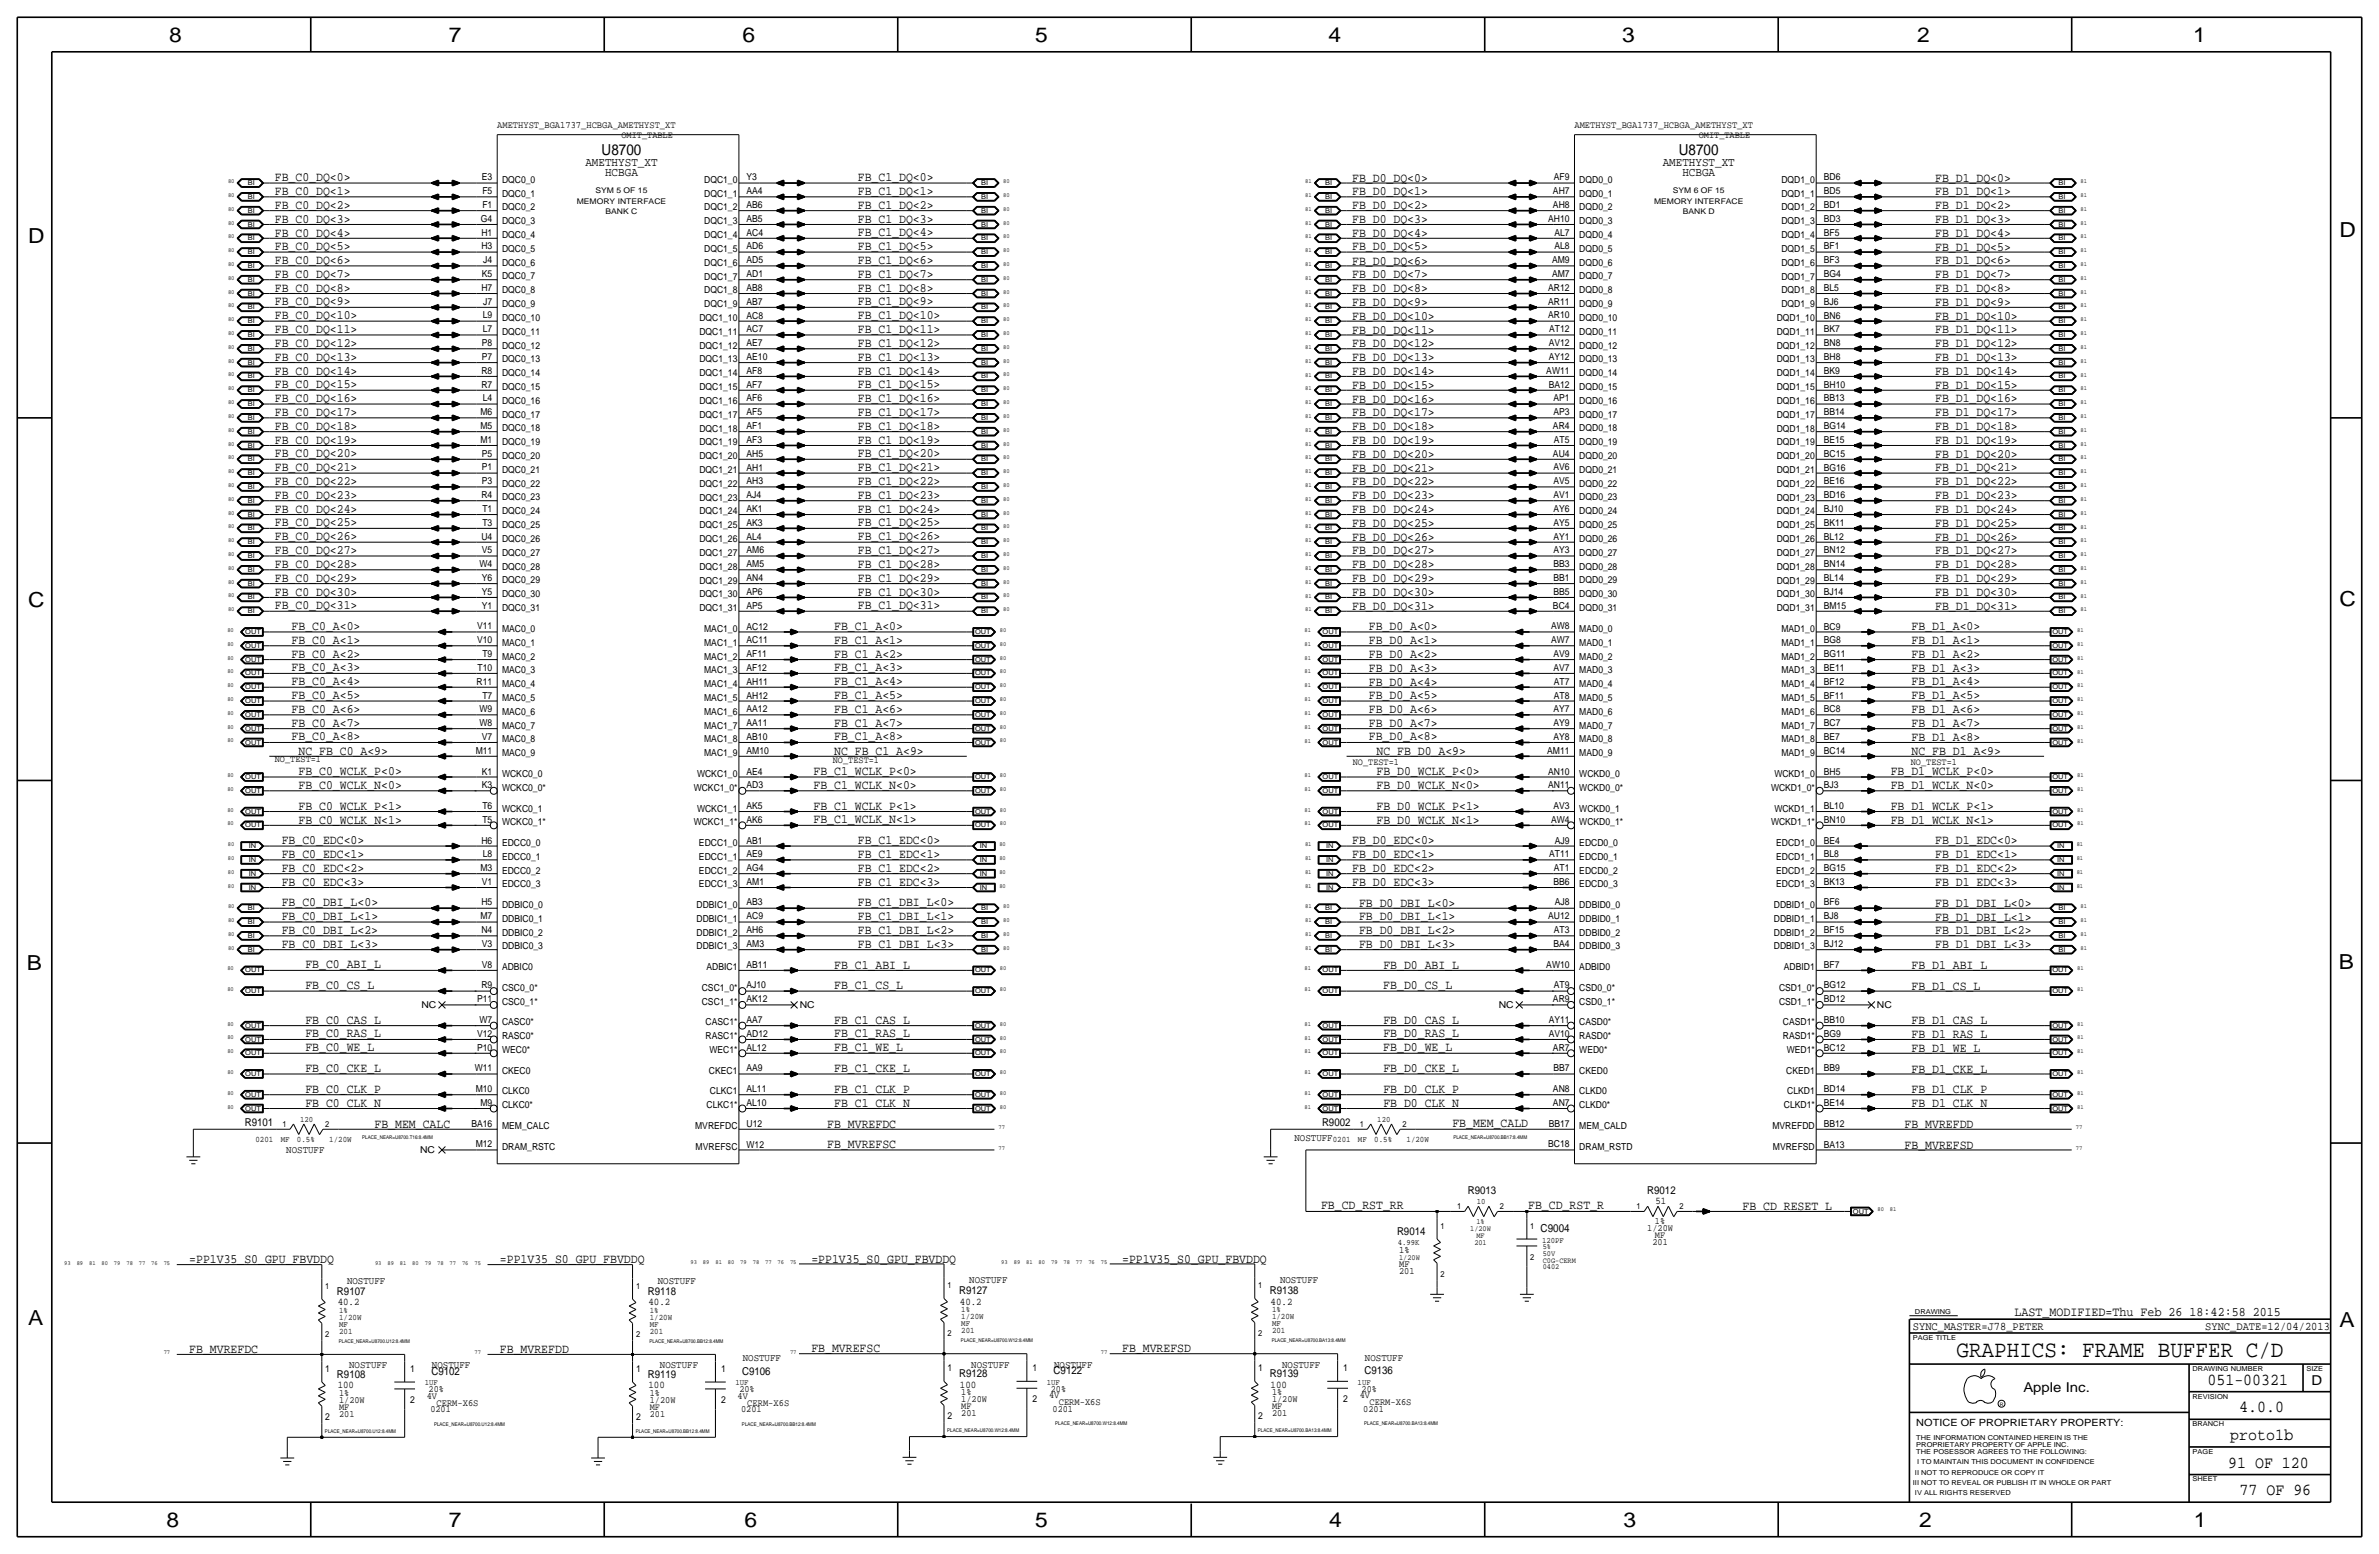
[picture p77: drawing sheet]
<svg xmlns="http://www.w3.org/2000/svg" width="875mm" height="572mm" viewBox="0 0 875 572" stroke-linecap="round" stroke-linejoin="round" font-family="sans-serif">
<defs><g id="words">
<text font-size="8.6" x="719.6" y="499.1">GRAPHICS: FRAME BUFFER C/D</text>
<g font-size="7.6">
<text x="62.2" y="15.5">8</text>
<text x="165.1" y="15.5">7</text>
<text x="273" y="15.5">6</text>
<text x="380.7" y="15.5">5</text>
<text x="488.7" y="15.5">4</text>
<text x="596.6" y="15.5">3</text>
<text x="705.1" y="15.5">2</text>
<text x="806.7" y="15.5">1</text>
<text x="10.4" y="89.4">D</text>
<text x="860.5" y="87.1">D</text>
<text x="10.4" y="223.3">C</text>
<text x="860.6" y="222.8">C</text>
<text x="9.9" y="356.6">B</text>
<text x="860.3" y="356.4">B</text>
<text x="10.4" y="487.4">A</text>
<text x="860.6" y="488.2">A</text>
<text x="61.2" y="561.6">8</text>
<text x="165.1" y="561.6">7</text>
<text x="273.8" y="561.6">6</text>
<text x="380.7" y="561.6">5</text>
<text x="488.9" y="561.6">4</text>
<text x="597.2" y="561.6">3</text>
<text x="705.9" y="561.6">2</text>
<text x="806.9" y="561.6">1</text>
</g>
<g font-size="6.2">
<text x="811.9" y="509.3">051-00321</text>
<text x="823.6" y="519.4">4.0.0</text>
<text x="820.3" y="529.6">proto1b</text>
<text x="819.5" y="539.8">91 OF 120</text>
<text x="823.7" y="549.9">77 OF 96</text>
</g>
<g font-size="5.6">
<text x="221.3" y="57.2">U8700</text>
<text x="617.5" y="57.2">U8700</text>
</g>
<g font-size="5">
<text x="850.2" y="509.3">D</text>
<text x="744.2" y="511.8">Apple Inc.</text>
</g>
<text font-size="4.8" x="741" y="483.9">LAST_MODIFIED=Thu Feb 26 18:42:58 2015</text>
<g font-size="4.7">
<text x="101.1" y="66.7">FB_C0_DQ&lt;0&gt;</text>
<text x="101.1" y="71.7">FB_C0_DQ&lt;1&gt;</text>
<text x="315.5" y="66.6">FB_C1_DQ&lt;0&gt;</text>
<text x="315.5" y="71.7">FB_C1_DQ&lt;1&gt;</text>
<text x="497.3" y="66.8">FB_D0_DQ&lt;0&gt;</text>
<text x="497.3" y="71.9">FB_D0_DQ&lt;1&gt;</text>
<text x="711.8" y="66.8">FB_D1_DQ&lt;0&gt;</text>
<text x="711.8" y="71.8">FB_D1_DQ&lt;1&gt;</text>
<text x="101.1" y="76.8">FB_C0_DQ&lt;2&gt;</text>
<text x="315.5" y="76.8">FB_C1_DQ&lt;2&gt;</text>
<text x="497.3" y="77">FB_D0_DQ&lt;2&gt;</text>
<text x="711.8" y="76.9">FB_D1_DQ&lt;2&gt;</text>
<text x="101.1" y="81.9">FB_C0_DQ&lt;3&gt;</text>
<text x="315.5" y="81.9">FB_C1_DQ&lt;3&gt;</text>
<text x="497.3" y="82">FB_D0_DQ&lt;3&gt;</text>
<text x="711.8" y="82">FB_D1_DQ&lt;3&gt;</text>
<text x="101.1" y="87">FB_C0_DQ&lt;4&gt;</text>
<text x="315.5" y="87">FB_C1_DQ&lt;4&gt;</text>
<text x="497.3" y="87">FB_D0_DQ&lt;4&gt;</text>
<text x="711.8" y="87.1">FB_D1_DQ&lt;4&gt;</text>
<text x="101.1" y="92.1">FB_C0_DQ&lt;5&gt;</text>
<text x="315.5" y="92">FB_C1_DQ&lt;5&gt;</text>
<text x="497.3" y="92.1">FB_D0_DQ&lt;5&gt;</text>
<text x="711.8" y="92.1">FB_D1_DQ&lt;5&gt;</text>
<text x="101.1" y="97">FB_C0_DQ&lt;6&gt;</text>
<text x="315.5" y="97.1">FB_C1_DQ&lt;6&gt;</text>
<text x="497.3" y="97.3">FB_D0_DQ&lt;6&gt;</text>
<text x="711.8" y="97.2">FB_D1_DQ&lt;6&gt;</text>
<text x="101.1" y="107.3">FB_C0_DQ&lt;8&gt;</text>
<text x="101.1" y="102.2">FB_C0_DQ&lt;7&gt;</text>
<text x="315.5" y="102.2">FB_C1_DQ&lt;7&gt;</text>
<text x="315.5" y="107.3">FB_C1_DQ&lt;8&gt;</text>
<text x="497.3" y="102.4">FB_D0_DQ&lt;7&gt;</text>
<text x="497.3" y="107.4">FB_D0_DQ&lt;8&gt;</text>
<text x="711.8" y="102.3">FB_D1_DQ&lt;7&gt;</text>
<text x="711.8" y="107.4">FB_D1_DQ&lt;8&gt;</text>
<text x="101.1" y="112.3">FB_C0_DQ&lt;9&gt;</text>
<text x="315.5" y="112.3">FB_C1_DQ&lt;9&gt;</text>
<text x="497.3" y="112.5">FB_D0_DQ&lt;9&gt;</text>
<text x="711.8" y="112.5">FB_D1_DQ&lt;9&gt;</text>
<text x="101.1" y="117.5">FB_C0_DQ&lt;10&gt;</text>
<text x="315.5" y="117.4">FB_C1_DQ&lt;10&gt;</text>
<text x="497.3" y="117.6">FB_D0_DQ&lt;10&gt;</text>
<text x="711.8" y="117.5">FB_D1_DQ&lt;10&gt;</text>
<text x="101.1" y="122.5">FB_C0_DQ&lt;11&gt;</text>
<text x="315.5" y="122.5">FB_C1_DQ&lt;11&gt;</text>
<text x="497.3" y="122.7">FB_D0_DQ&lt;11&gt;</text>
<text x="711.8" y="122.6">FB_D1_DQ&lt;11&gt;</text>
<text x="101.1" y="127.6">FB_C0_DQ&lt;12&gt;</text>
<text x="315.5" y="127.5">FB_C1_DQ&lt;12&gt;</text>
<text x="497.3" y="127.8">FB_D0_DQ&lt;12&gt;</text>
<text x="711.8" y="127.7">FB_D1_DQ&lt;12&gt;</text>
<text x="101.1" y="132.6">FB_C0_DQ&lt;13&gt;</text>
<text x="101.1" y="137.8">FB_C0_DQ&lt;14&gt;</text>
<text x="315.5" y="132.7">FB_C1_DQ&lt;13&gt;</text>
<text x="315.5" y="137.7">FB_C1_DQ&lt;14&gt;</text>
<text x="497.3" y="132.8">FB_D0_DQ&lt;13&gt;</text>
<text x="497.3" y="137.9">FB_D0_DQ&lt;14&gt;</text>
<text x="711.8" y="132.8">FB_D1_DQ&lt;13&gt;</text>
<text x="711.8" y="137.8">FB_D1_DQ&lt;14&gt;</text>
<text x="101.1" y="142.9">FB_C0_DQ&lt;15&gt;</text>
<text x="315.5" y="142.8">FB_C1_DQ&lt;15&gt;</text>
<text x="497.3" y="143">FB_D0_DQ&lt;15&gt;</text>
<text x="711.8" y="142.9">FB_D1_DQ&lt;15&gt;</text>
<text x="101.1" y="147.9">FB_C0_DQ&lt;16&gt;</text>
<text x="315.5" y="147.9">FB_C1_DQ&lt;16&gt;</text>
<text x="497.3" y="148.1">FB_D0_DQ&lt;16&gt;</text>
<text x="711.8" y="148">FB_D1_DQ&lt;16&gt;</text>
<text x="101.1" y="153">FB_C0_DQ&lt;17&gt;</text>
<text x="315.5" y="153">FB_C1_DQ&lt;17&gt;</text>
<text x="497.3" y="153.1">FB_D0_DQ&lt;17&gt;</text>
<text x="711.8" y="153.1">FB_D1_DQ&lt;17&gt;</text>
<text x="101.1" y="158.1">FB_C0_DQ&lt;18&gt;</text>
<text x="315.5" y="158">FB_C1_DQ&lt;18&gt;</text>
<text x="497.3" y="158.2">FB_D0_DQ&lt;18&gt;</text>
<text x="711.8" y="158.2">FB_D1_DQ&lt;18&gt;</text>
<text x="101.1" y="163.2">FB_C0_DQ&lt;19&gt;</text>
<text x="315.5" y="163.1">FB_C1_DQ&lt;19&gt;</text>
<text x="497.3" y="163.3">FB_D0_DQ&lt;19&gt;</text>
<text x="711.8" y="163.2">FB_D1_DQ&lt;19&gt;</text>
<text x="101.1" y="168.2">FB_C0_DQ&lt;20&gt;</text>
<text x="101.1" y="173.3">FB_C0_DQ&lt;21&gt;</text>
<text x="315.5" y="168.2">FB_C1_DQ&lt;20&gt;</text>
<text x="315.5" y="173.3">FB_C1_DQ&lt;21&gt;</text>
<text x="497.3" y="168.4">FB_D0_DQ&lt;20&gt;</text>
<text x="497.3" y="173.5">FB_D0_DQ&lt;21&gt;</text>
<text x="711.8" y="168.3">FB_D1_DQ&lt;20&gt;</text>
<text x="711.8" y="173.4">FB_D1_DQ&lt;21&gt;</text>
<text x="101.1" y="178.4">FB_C0_DQ&lt;22&gt;</text>
<text x="315.5" y="178.4">FB_C1_DQ&lt;22&gt;</text>
<text x="497.3" y="178.5">FB_D0_DQ&lt;22&gt;</text>
<text x="711.8" y="178.5">FB_D1_DQ&lt;22&gt;</text>
<text x="101.1" y="183.5">FB_C0_DQ&lt;23&gt;</text>
<text x="315.5" y="183.4">FB_C1_DQ&lt;23&gt;</text>
<text x="497.3" y="183.6">FB_D0_DQ&lt;23&gt;</text>
<text x="711.8" y="183.6">FB_D1_DQ&lt;23&gt;</text>
<text x="101.1" y="188.6">FB_C0_DQ&lt;24&gt;</text>
<text x="315.5" y="188.5">FB_C1_DQ&lt;24&gt;</text>
<text x="497.3" y="188.7">FB_D0_DQ&lt;24&gt;</text>
<text x="711.8" y="188.6">FB_D1_DQ&lt;24&gt;</text>
<text x="101.1" y="193.6">FB_C0_DQ&lt;25&gt;</text>
<text x="315.5" y="193.6">FB_C1_DQ&lt;25&gt;</text>
<text x="497.3" y="193.8">FB_D0_DQ&lt;25&gt;</text>
<text x="711.8" y="193.7">FB_D1_DQ&lt;25&gt;</text>
<text x="101.1" y="203.7">FB_C0_DQ&lt;27&gt;</text>
<text x="101.1" y="198.6">FB_C0_DQ&lt;26&gt;</text>
<text x="315.5" y="198.7">FB_C1_DQ&lt;26&gt;</text>
<text x="315.5" y="203.8">FB_C1_DQ&lt;27&gt;</text>
<text x="497.3" y="198.8">FB_D0_DQ&lt;26&gt;</text>
<text x="497.3" y="203.9">FB_D0_DQ&lt;27&gt;</text>
<text x="711.8" y="198.8">FB_D1_DQ&lt;26&gt;</text>
<text x="711.8" y="203.9">FB_D1_DQ&lt;27&gt;</text>
<text x="101.1" y="208.9">FB_C0_DQ&lt;28&gt;</text>
<text x="315.5" y="208.8">FB_C1_DQ&lt;28&gt;</text>
<text x="497.3" y="209">FB_D0_DQ&lt;28&gt;</text>
<text x="711.8" y="208.9">FB_D1_DQ&lt;28&gt;</text>
<text x="101.1" y="213.9">FB_C0_DQ&lt;29&gt;</text>
<text x="315.5" y="213.9">FB_C1_DQ&lt;29&gt;</text>
<text x="497.3" y="214.1">FB_D0_DQ&lt;29&gt;</text>
<text x="711.8" y="214">FB_D1_DQ&lt;29&gt;</text>
<text x="101.1" y="219">FB_C0_DQ&lt;30&gt;</text>
<text x="315.5" y="219.1">FB_C1_DQ&lt;30&gt;</text>
<text x="497.3" y="219.2">FB_D0_DQ&lt;30&gt;</text>
<text x="711.8" y="219.1">FB_D1_DQ&lt;30&gt;</text>
<text x="101.1" y="224">FB_C0_DQ&lt;31&gt;</text>
<text x="315.5" y="224">FB_C1_DQ&lt;31&gt;</text>
<text x="497.3" y="224.2">FB_D0_DQ&lt;31&gt;</text>
<text x="711.8" y="224.2">FB_D1_DQ&lt;31&gt;</text>
<text x="107.2" y="231.7">FB_C0_A&lt;0&gt;</text>
<text x="306.8" y="231.7">FB_C1_A&lt;0&gt;</text>
<text x="503.5" y="231.8">FB_D0_A&lt;0&gt;</text>
<text x="703.1" y="231.8">FB_D1_A&lt;0&gt;</text>
<text x="107.2" y="236.7">FB_C0_A&lt;1&gt;</text>
<text x="306.8" y="236.8">FB_C1_A&lt;1&gt;</text>
<text x="503.5" y="236.9">FB_D0_A&lt;1&gt;</text>
<text x="703.1" y="236.9">FB_D1_A&lt;1&gt;</text>
<text x="107.2" y="241.9">FB_C0_A&lt;2&gt;</text>
<text x="306.8" y="241.8">FB_C1_A&lt;2&gt;</text>
<text x="503.5" y="242">FB_D0_A&lt;2&gt;</text>
<text x="703.1" y="241.9">FB_D1_A&lt;2&gt;</text>
<text x="107.2" y="246.9">FB_C0_A&lt;3&gt;</text>
<text x="306.8" y="252">FB_C1_A&lt;4&gt;</text>
<text x="306.8" y="246.9">FB_C1_A&lt;3&gt;</text>
<text x="503.5" y="247">FB_D0_A&lt;3&gt;</text>
<text x="703.1" y="247">FB_D1_A&lt;3&gt;</text>
<text x="107.2" y="252">FB_C0_A&lt;4&gt;</text>
<text x="107.2" y="257.1">FB_C0_A&lt;5&gt;</text>
<text x="306.8" y="257.1">FB_C1_A&lt;5&gt;</text>
<text x="503.5" y="252.1">FB_D0_A&lt;4&gt;</text>
<text x="503.5" y="257.2">FB_D0_A&lt;5&gt;</text>
<text x="703.1" y="252.1">FB_D1_A&lt;4&gt;</text>
<text x="703.1" y="257.2">FB_D1_A&lt;5&gt;</text>
<text x="107.2" y="262.2">FB_C0_A&lt;6&gt;</text>
<text x="306.8" y="262.2">FB_C1_A&lt;6&gt;</text>
<text x="503.5" y="262.3">FB_D0_A&lt;6&gt;</text>
<text x="703.1" y="262.3">FB_D1_A&lt;6&gt;</text>
<text x="107.2" y="267.2">FB_C0_A&lt;7&gt;</text>
<text x="306.8" y="267.2">FB_C1_A&lt;7&gt;</text>
<text x="503.5" y="267.3">FB_D0_A&lt;7&gt;</text>
<text x="703.1" y="267.3">FB_D1_A&lt;7&gt;</text>
<text x="107.2" y="272.3">FB_C0_A&lt;8&gt;</text>
<text x="306.8" y="272.3">FB_C1_A&lt;8&gt;</text>
<text x="503.5" y="272.3">FB_D0_A&lt;8&gt;</text>
<text x="703.1" y="272.4">FB_D1_A&lt;8&gt;</text>
<text x="109.8" y="277.6">NC_FB_C0_A&lt;9&gt;</text>
<text x="306.8" y="277.6">NC_FB_C1_A&lt;9&gt;</text>
<text x="506.3" y="277.6">NC_FB_D0_A&lt;9&gt;</text>
<text x="703.1" y="277.6">NC_FB_D1_A&lt;9&gt;</text>
<text x="109.8" y="285">FB_C0_WCLK_P&lt;0&gt;</text>
<text x="299.2" y="285">FB_C1_WCLK_P&lt;0&gt;</text>
<text x="506.3" y="285.1">FB_D0_WCLK_P&lt;0&gt;</text>
<text x="695.4" y="285.1">FB_D1_WCLK_P&lt;0&gt;</text>
<text x="109.8" y="290.1">FB_C0_WCLK_N&lt;0&gt;</text>
<text x="299.2" y="290.1">FB_C1_WCLK_N&lt;0&gt;</text>
<text x="506.3" y="290.2">FB_D0_WCLK_N&lt;0&gt;</text>
<text x="695.4" y="290.2">FB_D1_WCLK_N&lt;0&gt;</text>
<text x="109.8" y="297.7">FB_C0_WCLK_P&lt;1&gt;</text>
<text x="299.2" y="297.7">FB_C1_WCLK_P&lt;1&gt;</text>
<text x="506.3" y="297.8">FB_D0_WCLK_P&lt;1&gt;</text>
<text x="695.4" y="297.8">FB_D1_WCLK_P&lt;1&gt;</text>
<text x="109.8" y="302.9">FB_C0_WCLK_N&lt;1&gt;</text>
<text x="299.2" y="302.8">FB_C1_WCLK_N&lt;1&gt;</text>
<text x="506.3" y="302.9">FB_D0_WCLK_N&lt;1&gt;</text>
<text x="695.4" y="302.9">FB_D1_WCLK_N&lt;1&gt;</text>
<text x="103.6" y="310.4">FB_C0_EDC&lt;0&gt;</text>
<text x="315.5" y="310.4">FB_C1_EDC&lt;0&gt;</text>
<text x="497.3" y="310.5">FB_D0_EDC&lt;0&gt;</text>
<text x="711.8" y="310.5">FB_D1_EDC&lt;0&gt;</text>
<text x="103.6" y="315.5">FB_C0_EDC&lt;1&gt;</text>
<text x="315.5" y="315.5">FB_C1_EDC&lt;1&gt;</text>
<text x="497.3" y="315.6">FB_D0_EDC&lt;1&gt;</text>
<text x="711.8" y="315.6">FB_D1_EDC&lt;1&gt;</text>
<text x="103.6" y="320.6">FB_C0_EDC&lt;2&gt;</text>
<text x="315.5" y="320.6">FB_C1_EDC&lt;2&gt;</text>
<text x="497.3" y="320.6">FB_D0_EDC&lt;2&gt;</text>
<text x="711.8" y="320.7">FB_D1_EDC&lt;2&gt;</text>
<text x="103.6" y="325.7">FB_C0_EDC&lt;3&gt;</text>
<text x="315.5" y="325.7">FB_C1_EDC&lt;3&gt;</text>
<text x="497.3" y="325.7">FB_D0_EDC&lt;3&gt;</text>
<text x="711.8" y="325.8">FB_D1_EDC&lt;3&gt;</text>
<text x="103.6" y="333.4">FB_C0_DBI_L&lt;0&gt;</text>
<text x="315.5" y="333.3">FB_C1_DBI_L&lt;0&gt;</text>
<text x="499.9" y="333.5">FB_D0_DBI_L&lt;0&gt;</text>
<text x="711.8" y="333.5">FB_D1_DBI_L&lt;0&gt;</text>
<text x="103.6" y="338.4">FB_C0_DBI_L&lt;1&gt;</text>
<text x="315.5" y="338.4">FB_C1_DBI_L&lt;1&gt;</text>
<text x="499.9" y="338.4">FB_D0_DBI_L&lt;1&gt;</text>
<text x="711.8" y="338.6">FB_D1_DBI_L&lt;1&gt;</text>
<text x="103.6" y="343.4">FB_C0_DBI_L&lt;2&gt;</text>
<text x="315.5" y="343.5">FB_C1_DBI_L&lt;2&gt;</text>
<text x="499.9" y="343.7">FB_D0_DBI_L&lt;2&gt;</text>
<text x="711.8" y="343.7">FB_D1_DBI_L&lt;2&gt;</text>
<text x="103.6" y="348.6">FB_C0_DBI_L&lt;3&gt;</text>
<text x="315.5" y="348.6">FB_C1_DBI_L&lt;3&gt;</text>
<text x="499.9" y="348.7">FB_D0_DBI_L&lt;3&gt;</text>
<text x="711.8" y="348.5">FB_D1_DBI_L&lt;3&gt;</text>
<text x="112.3" y="356.1">FB_C0_ABI_L</text>
<text x="306.8" y="356.2">FB_C1_ABI_L</text>
<text x="508.8" y="356.4">FB_D0_ABI_L</text>
<text x="703.1" y="356.4">FB_D1_ABI_L</text>
<text x="112.3" y="363.8">FB_C0_CS_L</text>
<text x="306.8" y="363.8">FB_C1_CS_L</text>
<text x="508.8" y="363.8">FB_D0_CS_L</text>
<text x="703.1" y="364">FB_D1_CS_L</text>
<text x="112.3" y="376.5">FB_C0_CAS_L</text>
<text x="306.8" y="376.5">FB_C1_CAS_L</text>
<text x="508.8" y="376.5">FB_D0_CAS_L</text>
<text x="703.1" y="376.7">FB_D1_CAS_L</text>
<text x="112.3" y="381.5">FB_C0_RAS_L</text>
<text x="306.8" y="381.5">FB_C1_RAS_L</text>
<text x="508.8" y="381.5">FB_D0_RAS_L</text>
<text x="703.1" y="381.6">FB_D1_RAS_L</text>
<text x="112.3" y="386.6">FB_C0_WE_L</text>
<text x="306.8" y="386.6">FB_C1_WE_L</text>
<text x="508.8" y="386.6">FB_D0_WE_L</text>
<text x="703.1" y="386.7">FB_D1_WE_L</text>
<text x="112.3" y="394.3">FB_C0_CKE_L</text>
<text x="306.8" y="394.3">FB_C1_CKE_L</text>
<text x="508.8" y="394.2">FB_D0_CKE_L</text>
<text x="703.1" y="394.5">FB_D1_CKE_L</text>
<text x="112.3" y="401.9">FB_C0_CLK_P</text>
<text x="306.8" y="401.9">FB_C1_CLK_P</text>
<text x="112.3" y="407">FB_C0_CLK_N</text>
<text x="306.8" y="407">FB_C1_CLK_N</text>
<text x="508.8" y="402.1">FB_D0_CLK_P</text>
<text x="508.8" y="407.2">FB_D0_CLK_N</text>
<text x="703.1" y="402.1">FB_D1_CLK_P</text>
<text x="703.1" y="407.2">FB_D1_CLK_N</text>
<text x="137.7" y="414.8">FB_MEM_CALC</text>
<text x="304.3" y="414.8">FB_MVREFDC</text>
<text x="534.2" y="414.6">FB_MEM_CALD</text>
<text x="700.5" y="414.8">FB_MVREFDD</text>
<text x="304.3" y="422.3">FB_MVREFSC</text>
<text x="700.5" y="422.4">FB_MVREFSD</text>
<text x="485.9" y="444.8">FB_CD_RST_RR</text>
<text x="562.1" y="444.8">FB_CD_RST_R</text>
<text x="640.9" y="444.9">FB_CD_RESET_L</text>
<text x="69.6" y="464.6">=PP1V35_S0_GPU_FBVDDQ</text>
<text x="183.9" y="464.3">=PP1V35_S0_GPU_FBVDDQ</text>
<text x="298.5" y="464.3">=PP1V35_S0_GPU_FBVDDQ</text>
<text x="412.8" y="464.3">=PP1V35_S0_GPU_FBVDDQ</text>
<text x="69.6" y="497.6">FB_MVREFDC</text>
<text x="183.9" y="497.6">FB_MVREFDD</text>
<text x="298.5" y="497.3">FB_MVREFSC</text>
<text x="412.7" y="497.1">FB_MVREFSD</text>
</g>
<g font-size="4.5">
<text x="215.3" y="61">AMETHYST_XT</text>
<text x="222.6" y="64.8">HCBGA</text>
<text x="611.6" y="61">AMETHYST_XT</text>
<text x="618.8" y="64.8">HCBGA</text>
</g>
<g font-size="4.3">
<text x="703.6" y="488.9">SYNC_MASTER=J78_PETER</text>
<text x="811.1" y="488.9">SYNC_DATE=12/04/2013</text>
</g>
<text font-size="4.1" x="566.7" y="453.1">C9004</text>
<g font-size="4">
<text x="90" y="414">R9101</text>
<text x="486.3" y="414">R9002</text>
<text x="539.8" y="439.2">R9013</text>
<text x="605.9" y="439.2">R9012</text>
<text x="513.8" y="454.2">R9014</text>
<text x="124" y="476.2">R9107</text>
<text x="238.3" y="476.2">R9118</text>
<text x="352.8" y="476">R9127</text>
<text x="467.1" y="476">R9138</text>
<text x="124" y="506.7">R9108</text>
<text x="158.7" y="505.7">C9102</text>
<text x="238.3" y="506.7">R9119</text>
<text x="273" y="505.7">C9106</text>
<text x="352.8" y="506.5">R9128</text>
<text x="387.5" y="505.5">C9122</text>
<text x="467.1" y="506.5">R9139</text>
<text x="501.8" y="505.5">C9136</text>
</g>
<g font-size="3.8">
<text x="476.1" y="419.6">NOSTUFF</text>
<text x="105.3" y="424.2">NOSTUFF</text>
<text x="608.9" y="442.7">51</text>
<text x="127.7" y="472.2">NOSTUFF</text>
<text x="242" y="472.2">NOSTUFF</text>
<text x="356.5" y="471.9">NOSTUFF</text>
<text x="470.8" y="471.9">NOSTUFF</text>
<text x="353.1" y="479.8">40.2</text>
<text x="467.4" y="479.8">40.2</text>
<text x="124.2" y="480.1">40.2</text>
<text x="238.5" y="480.1">40.2</text>
<text x="128.4" y="503.2">NOSTUFF</text>
<text x="158.9" y="503.2">NOSTUFF</text>
<text x="242.7" y="503.2">NOSTUFF</text>
<text x="273.2" y="500.6">NOSTUFF</text>
<text x="357.3" y="502.9">NOSTUFF</text>
<text x="387.7" y="502.9">NOSTUFF</text>
<text x="471.6" y="502.9">NOSTUFF</text>
<text x="502" y="500.4">NOSTUFF</text>
<text x="124.2" y="510.5">100</text>
<text x="238.5" y="510.5">100</text>
<text x="353.1" y="510.3">100</text>
<text x="467.4" y="510.3">100</text>
</g>
<text font-size="3.7" x="704.8" y="524.5">NOTICE OF PROPRIETARY PROPERTY:</text>
<g font-size="3.6">
<text x="182.9" y="47">AMETHYST_BGA1737_HCBGA_AMETHYST_XT</text>
<text x="579.1" y="47">AMETHYST_BGA1737_HCBGA_AMETHYST_XT</text>
<text x="514.6" y="460.8">1%</text>
<text x="514.6" y="465.8">MF</text>
<text x="160.6" y="516.9">CERM-X6S</text>
<text x="274.9" y="516.9">CERM-X6S</text>
<text x="389.4" y="516.6">CERM-X6S</text>
<text x="503.7" y="516.6">CERM-X6S</text>
</g>
<g font-size="3.5">
<text x="228.6" y="50.8">OMIT_TABLE</text>
<text x="624.8" y="50.8">OMIT_TABLE</text>
<text x="177.2" y="66.3">E3</text>
<text x="177.4" y="71.4">F5</text>
<text x="184.7" y="67.2">DQC0_0</text>
<text x="259" y="67.2">DQC1_0</text>
<text x="274.6" y="66.3">Y3</text>
<text x="274.6" y="71.4">AA4</text>
<text x="571.2" y="71.4">AH7</text>
<text x="571.6" y="66.3">AF9</text>
<text x="580.9" y="67.2">DQD0_0</text>
<text x="655.3" y="67.2">DQD1_0</text>
<text x="670.8" y="66.3">BD6</text>
<text x="670.8" y="71.4">BD5</text>
<text x="177.4" y="76.5">F1</text>
<text x="184.7" y="77.4">DQC0_2</text>
<text x="184.7" y="72.3">DQC0_1</text>
<text x="259" y="77.4">DQC1_2</text>
<text x="259" y="72.3">DQC1_1</text>
<text x="274.6" y="76.5">AB6</text>
<text x="571.2" y="76.5">AH8</text>
<text x="580.9" y="77.4">DQD0_2</text>
<text x="580.9" y="72.3">DQD0_1</text>
<text x="655.3" y="77.4">DQD1_2</text>
<text x="655.3" y="72.3">DQD1_1</text>
<text x="670.8" y="76.5">BD1</text>
<text x="176.9" y="81.5">G4</text>
<text x="184.7" y="82.4">DQC0_3</text>
<text x="259" y="82.5">DQC1_3</text>
<text x="274.6" y="81.6">AB5</text>
<text x="569.5" y="81.5">AH10</text>
<text x="580.9" y="82.4">DQD0_3</text>
<text x="655.3" y="82.5">DQD1_3</text>
<text x="670.8" y="81.6">BD3</text>
<text x="177.1" y="86.6">H1</text>
<text x="184.7" y="87.5">DQC0_4</text>
<text x="259" y="87.6">DQC1_4</text>
<text x="274.6" y="86.7">AC4</text>
<text x="571.7" y="86.6">AL7</text>
<text x="580.9" y="87.6">DQD0_4</text>
<text x="655.3" y="87.6">DQD1_4</text>
<text x="670.8" y="86.7">BF5</text>
<text x="177.1" y="91.7">H3</text>
<text x="184.7" y="92.6">DQC0_5</text>
<text x="259" y="92.6">DQC1_5</text>
<text x="274.6" y="91.8">AD6</text>
<text x="571.7" y="91.7">AL8</text>
<text x="580.9" y="92.7">DQD0_5</text>
<text x="655.3" y="92.6">DQD1_5</text>
<text x="670.8" y="91.8">BF1</text>
<text x="177.2" y="101.9">K5</text>
<text x="177.8" y="96.8">J4</text>
<text x="184.7" y="97.8">DQC0_6</text>
<text x="259" y="97.7">DQC1_6</text>
<text x="274.6" y="96.8">AD5</text>
<text x="274.6" y="101.9">AD1</text>
<text x="570.9" y="96.8">AM9</text>
<text x="570.9" y="101.9">AM7</text>
<text x="580.9" y="97.7">DQD0_6</text>
<text x="655.3" y="97.7">DQD1_6</text>
<text x="670.8" y="96.8">BF3</text>
<text x="670.8" y="101.9">BG4</text>
<text x="177.1" y="107">H7</text>
<text x="184.7" y="102.8">DQC0_7</text>
<text x="184.7" y="107.8">DQC0_8</text>
<text x="259" y="107.9">DQC1_8</text>
<text x="259" y="102.8">DQC1_7</text>
<text x="274.6" y="107">AB8</text>
<text x="569.5" y="107">AR12</text>
<text x="580.9" y="107.8">DQD0_8</text>
<text x="580.9" y="102.8">DQD0_7</text>
<text x="655.3" y="107.9">DQD1_8</text>
<text x="655.3" y="102.8">DQD1_7</text>
<text x="670.8" y="107">BL5</text>
<text x="177.8" y="112">J7</text>
<text x="184.7" y="113">DQC0_9</text>
<text x="259" y="113">DQC1_9</text>
<text x="274.6" y="112.1">AB7</text>
<text x="569.5" y="112">AR11</text>
<text x="580.9" y="112.9">DQD0_9</text>
<text x="655.3" y="113">DQD1_9</text>
<text x="670.8" y="112.1">BJ6</text>
<text x="177.6" y="117.1">L9</text>
<text x="184.7" y="118">DQC0_10</text>
<text x="257.3" y="118">DQC1_10</text>
<text x="274.6" y="117.2">AC8</text>
<text x="569.5" y="117.1">AR10</text>
<text x="580.9" y="118">DQD0_10</text>
<text x="653.5" y="118">DQD1_10</text>
<text x="670.8" y="117.2">BN6</text>
<text x="177.6" y="122.2">L7</text>
<text x="184.7" y="123.1">DQC0_11</text>
<text x="257.3" y="123.1">DQC1_11</text>
<text x="274.6" y="122.2">AC7</text>
<text x="569.8" y="122.2">AT12</text>
<text x="580.9" y="123.1">DQD0_11</text>
<text x="653.5" y="123.1">DQD1_11</text>
<text x="670.8" y="122.2">BK7</text>
<text x="177.2" y="127.3">P8</text>
<text x="184.7" y="128.2">DQC0_12</text>
<text x="257.3" y="128.2">DQC1_12</text>
<text x="274.6" y="127.3">AE7</text>
<text x="569.6" y="127.3">AV12</text>
<text x="580.9" y="128.2">DQD0_12</text>
<text x="653.5" y="128.2">DQD1_12</text>
<text x="670.8" y="127.3">BN8</text>
<text x="177.1" y="137.4">R8</text>
<text x="177.2" y="132.4">P7</text>
<text x="184.7" y="133.3">DQC0_13</text>
<text x="257.3" y="133.3">DQC1_13</text>
<text x="274.6" y="132.4">AE10</text>
<text x="274.6" y="137.5">AF8</text>
<text x="568.8" y="137.4">AW11</text>
<text x="569.6" y="132.4">AY12</text>
<text x="580.9" y="133.2">DQD0_13</text>
<text x="653.5" y="133.3">DQD1_13</text>
<text x="670.8" y="132.4">BH8</text>
<text x="670.8" y="137.5">BK9</text>
<text x="177.1" y="142.5">R7</text>
<text x="184.7" y="143.4">DQC0_15</text>
<text x="184.7" y="138.3">DQC0_14</text>
<text x="257.3" y="143.5">DQC1_15</text>
<text x="257.3" y="138.4">DQC1_14</text>
<text x="274.6" y="142.6">AF7</text>
<text x="569.6" y="142.5">BA12</text>
<text x="580.9" y="143.4">DQD0_15</text>
<text x="580.9" y="138.3">DQD0_14</text>
<text x="653.5" y="143.5">DQD1_15</text>
<text x="653.5" y="138.4">DQD1_14</text>
<text x="670.8" y="142.6">BH10</text>
<text x="177.6" y="147.6">L4</text>
<text x="184.7" y="148.5">DQC0_16</text>
<text x="257.3" y="148.5">DQC1_16</text>
<text x="274.6" y="147.6">AF6</text>
<text x="571.4" y="147.6">AP1</text>
<text x="580.9" y="148.5">DQD0_16</text>
<text x="653.5" y="148.5">DQD1_16</text>
<text x="670.8" y="147.6">BB13</text>
<text x="176.7" y="152.7">M6</text>
<text x="184.7" y="153.6">DQC0_17</text>
<text x="257.3" y="153.6">DQC1_17</text>
<text x="274.6" y="152.7">AF5</text>
<text x="571.4" y="152.7">AP3</text>
<text x="580.9" y="153.6">DQD0_17</text>
<text x="653.5" y="153.6">DQD1_17</text>
<text x="670.8" y="152.7">BB14</text>
<text x="176.7" y="157.8">M5</text>
<text x="184.7" y="158.7">DQC0_18</text>
<text x="257.3" y="158.7">DQC1_18</text>
<text x="274.6" y="157.8">AF1</text>
<text x="571.2" y="157.8">AR4</text>
<text x="580.9" y="158.7">DQD0_18</text>
<text x="653.5" y="158.7">DQD1_18</text>
<text x="670.8" y="157.8">BG14</text>
<text x="176.7" y="162.8">M1</text>
<text x="177.2" y="167.9">P5</text>
<text x="184.7" y="163.7">DQC0_19</text>
<text x="257.3" y="163.8">DQC1_19</text>
<text x="274.6" y="162.9">AF3</text>
<text x="274.6" y="168">AH5</text>
<text x="571.2" y="167.9">AU4</text>
<text x="571.6" y="162.9">AT5</text>
<text x="580.9" y="163.7">DQD0_19</text>
<text x="653.5" y="163.8">DQD1_19</text>
<text x="670.8" y="162.9">BE15</text>
<text x="670.8" y="168">BC15</text>
<text x="177.2" y="173">P1</text>
<text x="184.7" y="173.9">DQC0_21</text>
<text x="184.7" y="168.8">DQC0_20</text>
<text x="257.3" y="173.9">DQC1_21</text>
<text x="257.3" y="168.9">DQC1_20</text>
<text x="274.6" y="173.1">AH1</text>
<text x="571.4" y="173">AV6</text>
<text x="580.9" y="173.9">DQD0_21</text>
<text x="580.9" y="168.8">DQD0_20</text>
<text x="653.5" y="173.9">DQD1_21</text>
<text x="653.5" y="168.9">DQD1_20</text>
<text x="670.8" y="173.1">BG16</text>
<text x="177.2" y="178.1">P3</text>
<text x="184.7" y="179">DQC0_22</text>
<text x="257.3" y="179">DQC1_22</text>
<text x="274.6" y="178.1">AH3</text>
<text x="571.4" y="178.1">AV5</text>
<text x="580.9" y="179">DQD0_22</text>
<text x="653.5" y="179">DQD1_22</text>
<text x="670.8" y="178.1">BE16</text>
<text x="177.1" y="183.2">R4</text>
<text x="184.7" y="184.1">DQC0_23</text>
<text x="257.3" y="184.1">DQC1_23</text>
<text x="274.6" y="183.2">AJ4</text>
<text x="571.4" y="183.2">AV1</text>
<text x="580.9" y="184.1">DQD0_23</text>
<text x="653.5" y="184.1">DQD1_23</text>
<text x="670.8" y="183.2">BD16</text>
<text x="177.4" y="188.3">T1</text>
<text x="184.7" y="189.1">DQC0_24</text>
<text x="257.3" y="189.2">DQC1_24</text>
<text x="274.6" y="188.3">AK1</text>
<text x="571.4" y="188.3">AY6</text>
<text x="580.9" y="189.1">DQD0_24</text>
<text x="653.5" y="189.2">DQD1_24</text>
<text x="670.8" y="188.3">BJ10</text>
<text x="177.4" y="193.3">T3</text>
<text x="184.7" y="194.2">DQC0_25</text>
<text x="257.3" y="194.3">DQC1_25</text>
<text x="274.6" y="193.4">AK3</text>
<text x="571.4" y="193.3">AY5</text>
<text x="580.9" y="194.2">DQD0_25</text>
<text x="653.5" y="194.3">DQD1_25</text>
<text x="670.8" y="193.4">BK11</text>
<text x="177.1" y="198.4">U4</text>
<text x="177.2" y="203.5">V5</text>
<text x="184.7" y="199.3">DQC0_26</text>
<text x="257.3" y="199.4">DQC1_26</text>
<text x="274.6" y="198.5">AL4</text>
<text x="274.6" y="203.5">AM6</text>
<text x="571.4" y="198.4">AY1</text>
<text x="571.4" y="203.5">AY3</text>
<text x="580.9" y="199.3">DQD0_26</text>
<text x="653.5" y="199.3">DQD1_26</text>
<text x="670.8" y="198.5">BL12</text>
<text x="670.8" y="203.5">BN12</text>
<text x="176.4" y="208.6">W4</text>
<text x="184.7" y="209.5">DQC0_28</text>
<text x="184.7" y="204.4">DQC0_27</text>
<text x="257.3" y="209.5">DQC1_28</text>
<text x="257.3" y="204.4">DQC1_27</text>
<text x="274.6" y="208.6">AM5</text>
<text x="571.4" y="208.6">BB3</text>
<text x="580.9" y="209.5">DQD0_28</text>
<text x="580.9" y="204.4">DQD0_27</text>
<text x="653.5" y="209.5">DQD1_28</text>
<text x="653.5" y="204.4">DQD1_27</text>
<text x="670.8" y="208.6">BN14</text>
<text x="177.2" y="213.7">Y6</text>
<text x="184.7" y="214.6">DQC0_29</text>
<text x="257.3" y="214.6">DQC1_29</text>
<text x="274.6" y="213.7">AN4</text>
<text x="571.4" y="213.7">BB1</text>
<text x="580.9" y="214.6">DQD0_29</text>
<text x="653.5" y="214.6">DQD1_29</text>
<text x="670.8" y="213.7">BL14</text>
<text x="177.2" y="218.7">Y5</text>
<text x="184.7" y="219.6">DQC0_30</text>
<text x="257.3" y="219.7">DQC1_30</text>
<text x="274.6" y="218.8">AP6</text>
<text x="571.4" y="218.7">BB5</text>
<text x="580.9" y="219.6">DQD0_30</text>
<text x="653.5" y="219.7">DQD1_30</text>
<text x="670.8" y="218.8">BJ14</text>
<text x="177.2" y="223.8">Y1</text>
<text x="184.7" y="224.7">DQC0_31</text>
<text x="257.3" y="224.8">DQC1_31</text>
<text x="274.6" y="223.9">AP5</text>
<text x="571.2" y="223.8">BC4</text>
<text x="580.9" y="224.7">DQD0_31</text>
<text x="653.5" y="224.8">DQD1_31</text>
<text x="670.8" y="223.9">BM15</text>
<text x="175.5" y="231.5">V11</text>
<text x="184.7" y="232.4">MAC0_0</text>
<text x="259" y="232.4">MAC1_0</text>
<text x="274.6" y="231.5">AC12</text>
<text x="570.5" y="231.5">AW8</text>
<text x="580.9" y="232.4">MAD0_0</text>
<text x="655.3" y="232.4">MAD1_0</text>
<text x="670.8" y="231.5">BC9</text>
<text x="175.5" y="236.6">V10</text>
<text x="184.7" y="237.5">MAC0_1</text>
<text x="259" y="237.5">MAC1_1</text>
<text x="274.6" y="236.6">AC11</text>
<text x="570.5" y="236.6">AW7</text>
<text x="580.9" y="237.5">MAD0_1</text>
<text x="655.3" y="237.5">MAD1_1</text>
<text x="670.8" y="236.6">BG8</text>
<text x="177.4" y="241.7">T9</text>
<text x="184.7" y="242.5">MAC0_2</text>
<text x="259" y="242.6">MAC1_2</text>
<text x="274.6" y="241.7">AF11</text>
<text x="571.4" y="241.7">AV9</text>
<text x="580.9" y="242.5">MAD0_2</text>
<text x="655.3" y="242.6">MAD1_2</text>
<text x="670.8" y="241.7">BG11</text>
<text x="175.3" y="251.8">R11</text>
<text x="175.7" y="246.7">T10</text>
<text x="184.7" y="247.6">MAC0_3</text>
<text x="259" y="247.6">MAC1_3</text>
<text x="274.6" y="246.8">AF12</text>
<text x="274.6" y="251.8">AH11</text>
<text x="571.4" y="246.7">AV7</text>
<text x="571.6" y="251.8">AT7</text>
<text x="580.9" y="247.6">MAD0_3</text>
<text x="655.3" y="247.6">MAD1_3</text>
<text x="670.8" y="246.8">BE11</text>
<text x="670.8" y="251.8">BF12</text>
<text x="177.4" y="256.9">T7</text>
<text x="184.7" y="257.8">MAC0_5</text>
<text x="184.7" y="252.7">MAC0_4</text>
<text x="259" y="257.8">MAC1_5</text>
<text x="259" y="252.7">MAC1_4</text>
<text x="274.6" y="256.9">AH12</text>
<text x="571.6" y="256.9">AT8</text>
<text x="580.9" y="257.8">MAD0_5</text>
<text x="580.9" y="252.7">MAD0_4</text>
<text x="655.3" y="257.8">MAD1_5</text>
<text x="655.3" y="252.7">MAD1_4</text>
<text x="670.8" y="256.9">BF11</text>
<text x="176.4" y="262">W9</text>
<text x="184.7" y="262.9">MAC0_6</text>
<text x="259" y="262.9">MAC1_6</text>
<text x="274.6" y="262">AA12</text>
<text x="571.4" y="262">AY7</text>
<text x="580.9" y="262.9">MAD0_6</text>
<text x="655.3" y="262.9">MAD1_6</text>
<text x="670.8" y="262">BC8</text>
<text x="176.4" y="267.1">W8</text>
<text x="184.7" y="268">MAC0_7</text>
<text x="259" y="268">MAC1_7</text>
<text x="274.6" y="267.1">AA11</text>
<text x="571.4" y="267.1">AY9</text>
<text x="580.9" y="268">MAD0_7</text>
<text x="655.3" y="268">MAD1_7</text>
<text x="670.8" y="267.1">BC7</text>
<text x="177.2" y="272.1">V7</text>
<text x="184.7" y="273">MAC0_8</text>
<text x="259" y="273.1">MAC1_8</text>
<text x="274.6" y="272.2">AB10</text>
<text x="571.4" y="272.1">AY8</text>
<text x="580.9" y="273">MAD0_8</text>
<text x="655.3" y="273.1">MAD1_8</text>
<text x="670.8" y="272.2">BE7</text>
<text x="101.1" y="280.4">NO_TEST=1</text>
<text x="175" y="277.2">M11</text>
<text x="184.7" y="278.1">MAC0_9</text>
<text x="259" y="278.1">MAC1_9</text>
<text x="274.6" y="277.2">AM10</text>
<text x="306.3" y="280.7">NO_TEST=1</text>
<text x="497.6" y="281.4">NO_TEST=1</text>
<text x="569.1" y="277.2">AM11</text>
<text x="580.9" y="278.1">MAD0_9</text>
<text x="655.3" y="278.1">MAD1_9</text>
<text x="670.8" y="277.2">BC14</text>
<text x="702.8" y="281.2">NO_TEST=1</text>
<text x="177.2" y="284.9">K1</text>
<text x="184.7" y="285.7">WCKC0_0</text>
<text x="256.4" y="285.7">WCKC1_0</text>
<text x="274.6" y="284.9">AE4</text>
<text x="569.5" y="284.9">AN10</text>
<text x="580.9" y="285.7">WCKD0_0</text>
<text x="652.6" y="285.7">WCKD1_0</text>
<text x="670.8" y="284.9">BH5</text>
<text x="177.2" y="289.9">K3</text>
<text x="184.7" y="290.8">WCKC0_0*</text>
<text x="255.2" y="290.8">WCKC1_0*</text>
<text x="274.6" y="289.9">AD3</text>
<text x="569.5" y="289.9">AN11</text>
<text x="580.9" y="290.8">WCKD0_0*</text>
<text x="651.4" y="290.8">WCKD1_0*</text>
<text x="670.8" y="289.9">BJ3</text>
<text x="177.4" y="297.6">T6</text>
<text x="184.7" y="298.4">WCKC0_1</text>
<text x="256.4" y="298.4">WCKC1_1</text>
<text x="274.6" y="297.6">AK5</text>
<text x="571.4" y="297.6">AV3</text>
<text x="580.9" y="298.4">WCKD0_1</text>
<text x="652.6" y="298.4">WCKD1_1</text>
<text x="670.8" y="297.6">BL10</text>
<text x="177.4" y="302.6">T5</text>
<text x="184.7" y="303.5">WCKC0_1*</text>
<text x="255.2" y="303.5">WCKC1_1*</text>
<text x="274.6" y="302.6">AK6</text>
<text x="570.5" y="302.6">AW4</text>
<text x="580.9" y="303.5">WCKD0_1*</text>
<text x="651.4" y="303.5">WCKD1_1*</text>
<text x="670.8" y="302.6">BN10</text>
<text x="177.1" y="310.2">H6</text>
<text x="184.7" y="311.1">EDCC0_0</text>
<text x="257.1" y="311.1">EDCC1_0</text>
<text x="274.6" y="310.2">AB1</text>
<text x="571.9" y="310.2">AJ9</text>
<text x="580.9" y="311.1">EDCD0_0</text>
<text x="653.3" y="311.1">EDCD1_0</text>
<text x="670.8" y="310.2">BE4</text>
<text x="177.6" y="315.3">L8</text>
<text x="184.7" y="316.2">EDCC0_1</text>
<text x="257.1" y="316.2">EDCC1_1</text>
<text x="274.6" y="315.3">AE9</text>
<text x="569.8" y="315.3">AT11</text>
<text x="580.9" y="316.2">EDCD0_1</text>
<text x="653.3" y="316.2">EDCD1_1</text>
<text x="670.8" y="315.3">BL8</text>
<text x="176.7" y="320.4">M3</text>
<text x="184.7" y="321.3">EDCC0_2</text>
<text x="257.1" y="321.3">EDCC1_2</text>
<text x="274.6" y="320.4">AG4</text>
<text x="571.6" y="320.4">AT1</text>
<text x="580.9" y="321.3">EDCD0_2</text>
<text x="653.3" y="321.3">EDCD1_2</text>
<text x="670.8" y="320.4">BG15</text>
<text x="177.2" y="325.5">V1</text>
<text x="184.7" y="326.4">EDCC0_3</text>
<text x="257.1" y="326.4">EDCC1_3</text>
<text x="274.6" y="325.5">AM1</text>
<text x="571.4" y="325.5">BB6</text>
<text x="580.9" y="326.4">EDCD0_3</text>
<text x="653.3" y="326.4">EDCD1_3</text>
<text x="670.8" y="325.5">BK13</text>
<text x="177.1" y="333">H5</text>
<text x="184.7" y="333.9">DDBIC0_0</text>
<text x="256.2" y="333.9">DDBIC1_0</text>
<text x="274.6" y="333">AB3</text>
<text x="571.9" y="333">AJ8</text>
<text x="580.9" y="333.9">DDBID0_0</text>
<text x="652.4" y="333.9">DDBID1_0</text>
<text x="670.8" y="333">BF6</text>
<text x="176.7" y="338.1">M7</text>
<text x="184.7" y="339">DDBIC0_1</text>
<text x="256.2" y="339">DDBIC1_1</text>
<text x="274.6" y="338.1">AC9</text>
<text x="569.5" y="338.1">AU12</text>
<text x="580.9" y="339">DDBID0_1</text>
<text x="652.4" y="339">DDBID1_1</text>
<text x="670.8" y="338.1">BJ8</text>
<text x="177.1" y="343.2">N4</text>
<text x="184.7" y="344.1">DDBIC0_2</text>
<text x="256.2" y="344.1">DDBIC1_2</text>
<text x="274.6" y="343.2">AH6</text>
<text x="571.6" y="343.2">AT3</text>
<text x="580.9" y="344.1">DDBID0_2</text>
<text x="652.4" y="344.1">DDBID1_2</text>
<text x="670.8" y="343.2">BF15</text>
<text x="177.2" y="348.2">V3</text>
<text x="184.7" y="349.1">DDBIC0_3</text>
<text x="256.2" y="349.1">DDBIC1_3</text>
<text x="274.6" y="348.2">AM3</text>
<text x="571.4" y="348.2">BA4</text>
<text x="580.9" y="349.1">DDBID0_3</text>
<text x="652.4" y="349.1">DDBID1_3</text>
<text x="670.8" y="348.2">BJ12</text>
<text x="177.2" y="355.9">V8</text>
<text x="184.7" y="356.8">ADBIC0</text>
<text x="259.9" y="356.8">ADBIC1</text>
<text x="274.6" y="355.9">AB11</text>
<text x="568.8" y="355.9">AW10</text>
<text x="580.9" y="356.7">ADBID0</text>
<text x="656.1" y="356.7">ADBID1</text>
<text x="670.8" y="355.9">BF7</text>
<text x="177.1" y="363.5">R9</text>
<text x="184.7" y="364.4">CSC0_0*</text>
<text x="258.1" y="364.4">CSC1_0*</text>
<text x="274.6" y="363.5">AJ10</text>
<text x="571.6" y="363.5">AT9</text>
<text x="580.9" y="364.4">CSD0_0*</text>
<text x="654.4" y="364.4">CSD1_0*</text>
<text x="670.8" y="363.5">BG12</text>
<text x="155" y="370.8">NC</text>
<text x="175.5" y="368.6">P11</text>
<text x="184.7" y="369.5">CSC0_1*</text>
<text x="258.1" y="369.5">CSC1_1*</text>
<text x="274.6" y="368.6">AK12</text>
<text x="294.1" y="370.8">NC</text>
<text x="551.2" y="370.8">NC</text>
<text x="571.2" y="368.6">AR9</text>
<text x="580.9" y="369.4">CSD0_1*</text>
<text x="654.4" y="369.4">CSD1_1*</text>
<text x="670.8" y="368.6">BD12</text>
<text x="690.4" y="370.8">NC</text>
<text x="176.4" y="376.2">W7</text>
<text x="184.7" y="377.1">CASC0*</text>
<text x="259.5" y="377.1">CASC1*</text>
<text x="274.6" y="376.2">AA7</text>
<text x="569.6" y="376.2">AY11</text>
<text x="580.9" y="377.1">CASD0*</text>
<text x="655.8" y="377.1">CASD1*</text>
<text x="670.8" y="376.2">BB10</text>
<text x="175.5" y="381.4">V12</text>
<text x="184.7" y="382.3">RASC0*</text>
<text x="259.5" y="382.3">RASC1*</text>
<text x="274.6" y="381.4">AD12</text>
<text x="569.6" y="381.4">AV10</text>
<text x="580.9" y="382.3">RASD0*</text>
<text x="655.8" y="382.3">RASD1*</text>
<text x="670.8" y="381.4">BG9</text>
<text x="175.5" y="386.5">P10</text>
<text x="184.7" y="387.4">WEC0*</text>
<text x="260.9" y="387.4">WEC1*</text>
<text x="274.6" y="386.5">AL12</text>
<text x="571.2" y="386.5">AR7</text>
<text x="580.9" y="387.3">WED0*</text>
<text x="657.2" y="387.3">WED1*</text>
<text x="670.8" y="386.5">BC12</text>
<text x="174.6" y="394">W11</text>
<text x="184.7" y="394.9">CKEC0</text>
<text x="260.8" y="394.9">CKEC1</text>
<text x="274.6" y="394">AA9</text>
<text x="571.4" y="394">BB7</text>
<text x="580.9" y="394.8">CKED0</text>
<text x="657" y="394.8">CKED1</text>
<text x="670.8" y="394">BB9</text>
<text x="175" y="401.6">M10</text>
<text x="274.6" y="401.6">AL11</text>
<text x="571.2" y="401.6">AN8</text>
<text x="670.8" y="401.6">BD14</text>
<text x="176.7" y="406.7">M9</text>
<text x="184.7" y="407.6">CLKC0*</text>
<text x="184.7" y="402.5">CLKC0</text>
<text x="259.9" y="407.6">CLKC1*</text>
<text x="261.1" y="402.5">CLKC1</text>
<text x="274.6" y="406.7">AL10</text>
<text x="571.2" y="406.7">AN7</text>
<text x="580.9" y="407.5">CLKD0*</text>
<text x="580.9" y="402.5">CLKD0</text>
<text x="656.1" y="407.5">CLKD1*</text>
<text x="657.4" y="402.5">CLKD1</text>
<text x="670.8" y="406.7">BE14</text>
<text x="173.4" y="414.4">BA16</text>
<text x="184.7" y="415.3">MEM_CALC</text>
<text x="255.7" y="415.3">MVREFDC</text>
<text x="274.6" y="414.4">U12</text>
<text x="569.6" y="414.4">BB17</text>
<text x="580.9" y="415.3">MEM_CALD</text>
<text x="651.9" y="415.3">MVREFDD</text>
<text x="670.8" y="414.4">BB12</text>
<text x="154.5" y="424.2">NC</text>
<text x="175" y="422">M12</text>
<text x="184.7" y="422.9">DRAM_RSTC</text>
<text x="255.9" y="422.9">MVREFSC</text>
<text x="274.6" y="422">W12</text>
<text x="569.5" y="422">BC18</text>
<text x="580.9" y="422.9">DRAM_RSTD</text>
<text x="652.1" y="422.9">MVREFSD</text>
<text x="670.8" y="422">BA13</text>
<text x="605.9" y="452.6">1/20W</text>
<text x="608.7" y="455.2">MF</text>
<text x="608.7" y="450.1">1%</text>
<text x="607.8" y="457.7">201</text>
<text x="514.6" y="468.4">201</text>
<text x="119.6" y="504.4">1</text>
<text x="150.9" y="504.4">1</text>
<text x="233.9" y="504.4">1</text>
<text x="265.2" y="504.4">1</text>
<text x="348.5" y="504.2">1</text>
<text x="379.8" y="504.2">1</text>
<text x="462.8" y="504.2">1</text>
<text x="494.1" y="504.2">1</text>
<text x="124.7" y="513.3">1%</text>
<text x="124.7" y="515.9">1/20W</text>
<text x="150.9" y="515.9">2</text>
<text x="157" y="514.4">4V</text>
<text x="157.6" y="512.1">20%</text>
<text x="239" y="513.3">1%</text>
<text x="239" y="515.9">1/20W</text>
<text x="265.2" y="515.9">2</text>
<text x="271.3" y="514.4">4V</text>
<text x="271.9" y="512.1">20%</text>
<text x="353.6" y="515.6">1/20W</text>
<text x="353.6" y="513.1">1%</text>
<text x="379.8" y="515.6">2</text>
<text x="385.9" y="514.1">4V</text>
<text x="386.5" y="511.8">20%</text>
<text x="467.9" y="513.1">1%</text>
<text x="467.9" y="515.6">1/20W</text>
<text x="494.1" y="515.6">2</text>
<text x="500.2" y="514.1">4V</text>
<text x="500.8" y="511.8">20%</text>
<text x="124.7" y="518.4">MF</text>
<text x="124.7" y="521">201</text>
<text x="158.3" y="519.4">0201</text>
<text x="239" y="521">201</text>
<text x="239" y="518.4">MF</text>
<text x="272.6" y="519.4">0201</text>
<text x="348.5" y="522">2</text>
<text x="353.6" y="520.7">201</text>
<text x="353.6" y="518.2">MF</text>
<text x="387.2" y="519.2">0201</text>
<text x="462.8" y="522">2</text>
<text x="467.9" y="520.7">201</text>
<text x="467.9" y="518.2">MF</text>
<text x="501.5" y="519.2">0201</text>
<text x="119.6" y="522.2">2</text>
<text x="233.9" y="522.2">2</text>
</g>
<g font-size="3.1">
<text x="94" y="419.9">0201</text>
<text x="103.3" y="419.9">MF</text>
<text x="103.9" y="414.5">1</text>
<text x="109.2" y="419.9">0.5%</text>
<text x="119.6" y="414.5">2</text>
<text x="121.1" y="419.9">1/20W</text>
<text x="490.2" y="419.9">0201</text>
<text x="499.5" y="419.9">MF</text>
<text x="500.1" y="414.5">1</text>
<text x="505.5" y="419.9">0.5%</text>
<text x="515.9" y="414.5">2</text>
<text x="517.3" y="419.9">1/20W</text>
<text x="535.9" y="444.8">1</text>
<text x="551.7" y="444.8">2</text>
<text x="602" y="444.8">1</text>
<text x="617.7" y="444.8">2</text>
<text x="529.8" y="451.9">1</text>
<text x="562.9" y="451.9">1</text>
<text x="562.9" y="463.3">2</text>
<text x="119.6" y="474">1</text>
<text x="233.9" y="474">1</text>
<text x="348.5" y="473.7">1</text>
<text x="462.8" y="473.7">1</text>
<text x="529.8" y="469.6">2</text>
<text x="124.7" y="485.4">1/20W</text>
<text x="124.7" y="482.9">1%</text>
<text x="239" y="485.4">1/20W</text>
<text x="239" y="482.9">1%</text>
<text x="353.6" y="482.6">1%</text>
<text x="353.6" y="485.1">1/20W</text>
<text x="467.9" y="482.6">1%</text>
<text x="467.9" y="485.1">1/20W</text>
<text x="119.6" y="491.7">2</text>
<text x="124.7" y="487.9">MF</text>
<text x="124.7" y="490.5">201</text>
<text x="233.9" y="491.7">2</text>
<text x="239" y="487.9">MF</text>
<text x="239" y="490.5">201</text>
<text x="348.5" y="491.5">2</text>
<text x="353.6" y="490.2">201</text>
<text x="353.6" y="487.7">MF</text>
<text x="462.8" y="491.5">2</text>
<text x="467.9" y="490.2">201</text>
<text x="467.9" y="487.7">MF</text>
</g>
<g font-size="3">
<text x="110.4" y="412.5">120</text>
<text x="506.6" y="412.5">120</text>
<text x="543.2" y="442.7">10</text>
<text x="514.1" y="458">4.99K</text>
<text x="567.2" y="456.9">120PF</text>
<text x="156.2" y="509.5">1UF</text>
<text x="270.5" y="509.5">1UF</text>
<text x="385.1" y="509.3">1UF</text>
<text x="499.4" y="509.3">1UF</text>
</g>
<g font-size="2.9">
<text x="219.1" y="71.1">SYM 5 OF 15</text>
<text x="615.3" y="71.1">SYM 6 OF 15</text>
<text x="212.1" y="74.9">MEMORY INTERFACE</text>
<text x="608.4" y="74.9">MEMORY INTERFACE</text>
<text x="222.7" y="78.7">BANK C</text>
<text x="619" y="78.7">BANK D</text>
<text x="540.8" y="452.6">1/20W</text>
<text x="543" y="455.2">MF</text>
<text x="543" y="450.1">1%</text>
<text x="542.3" y="457.7">201</text>
<text x="567.4" y="461.8">50V</text>
<text x="567.4" y="459.5">5%</text>
<text x="514.6" y="463.3">1/20W</text>
<text x="567.4" y="464.3">C0G-CERM</text>
<text x="567.4" y="466.9">0402</text>
</g>
<g font-size="2.5">
<text x="91.1" y="68.1">BI</text>
<text x="360.9" y="68.1">BI</text>
<text x="487.4" y="68.1">BI</text>
<text x="757.2" y="68.1">BI</text>
<text x="91.1" y="73.2">BI</text>
<text x="360.9" y="73.2">BI</text>
<text x="487.4" y="73.2">BI</text>
<text x="757.2" y="73.2">BI</text>
<text x="91.1" y="83.3">BI</text>
<text x="91.1" y="78.2">BI</text>
<text x="360.9" y="83.3">BI</text>
<text x="360.9" y="78.2">BI</text>
<text x="487.4" y="83.3">BI</text>
<text x="487.4" y="78.2">BI</text>
<text x="757.2" y="83.3">BI</text>
<text x="757.2" y="78.2">BI</text>
<text x="91.1" y="88.4">BI</text>
<text x="360.9" y="88.4">BI</text>
<text x="487.4" y="88.4">BI</text>
<text x="757.2" y="88.4">BI</text>
<text x="91.1" y="93.5">BI</text>
<text x="360.9" y="93.5">BI</text>
<text x="487.4" y="93.5">BI</text>
<text x="757.2" y="93.5">BI</text>
<text x="91.1" y="98.6">BI</text>
<text x="360.9" y="98.6">BI</text>
<text x="487.4" y="98.6">BI</text>
<text x="757.2" y="98.6">BI</text>
<text x="91.1" y="103.6">BI</text>
<text x="360.9" y="103.6">BI</text>
<text x="487.4" y="103.6">BI</text>
<text x="757.2" y="103.6">BI</text>
<text x="91.1" y="113.8">BI</text>
<text x="91.1" y="108.7">BI</text>
<text x="360.9" y="113.8">BI</text>
<text x="360.9" y="108.7">BI</text>
<text x="487.4" y="113.8">BI</text>
<text x="487.4" y="108.7">BI</text>
<text x="757.2" y="113.8">BI</text>
<text x="757.2" y="108.7">BI</text>
<text x="91.1" y="118.9">BI</text>
<text x="360.9" y="118.9">BI</text>
<text x="487.4" y="118.9">BI</text>
<text x="757.2" y="118.9">BI</text>
<text x="91.1" y="124">BI</text>
<text x="360.9" y="124">BI</text>
<text x="487.4" y="124">BI</text>
<text x="757.2" y="124">BI</text>
<text x="91.1" y="129">BI</text>
<text x="360.9" y="129">BI</text>
<text x="487.4" y="129">BI</text>
<text x="757.2" y="129">BI</text>
<text x="91.1" y="134.1">BI</text>
<text x="360.9" y="134.1">BI</text>
<text x="487.4" y="134.1">BI</text>
<text x="757.2" y="134.1">BI</text>
<text x="91.1" y="139.2">BI</text>
<text x="360.9" y="139.2">BI</text>
<text x="487.4" y="139.2">BI</text>
<text x="757.2" y="139.2">BI</text>
<text x="91.1" y="149.4">BI</text>
<text x="91.1" y="144.3">BI</text>
<text x="360.9" y="149.4">BI</text>
<text x="360.9" y="144.3">BI</text>
<text x="487.4" y="149.4">BI</text>
<text x="487.4" y="144.3">BI</text>
<text x="757.2" y="144.3">BI</text>
<text x="757.2" y="149.4">BI</text>
<text x="91.1" y="154.4">BI</text>
<text x="360.9" y="154.4">BI</text>
<text x="487.4" y="154.4">BI</text>
<text x="757.2" y="154.4">BI</text>
<text x="91.1" y="159.5">BI</text>
<text x="360.9" y="159.5">BI</text>
<text x="487.4" y="159.5">BI</text>
<text x="757.2" y="159.5">BI</text>
<text x="91.1" y="164.6">BI</text>
<text x="360.9" y="164.6">BI</text>
<text x="487.4" y="164.6">BI</text>
<text x="757.2" y="164.6">BI</text>
<text x="91.1" y="169.7">BI</text>
<text x="360.9" y="169.7">BI</text>
<text x="487.4" y="169.7">BI</text>
<text x="757.2" y="169.7">BI</text>
<text x="91.1" y="179.8">BI</text>
<text x="91.1" y="174.8">BI</text>
<text x="360.9" y="179.8">BI</text>
<text x="360.9" y="174.8">BI</text>
<text x="487.4" y="179.8">BI</text>
<text x="487.4" y="174.8">BI</text>
<text x="757.2" y="179.8">BI</text>
<text x="757.2" y="174.8">BI</text>
<text x="91.1" y="184.9">BI</text>
<text x="360.9" y="184.9">BI</text>
<text x="487.4" y="184.9">BI</text>
<text x="757.2" y="184.9">BI</text>
<text x="91.1" y="190">BI</text>
<text x="360.9" y="190">BI</text>
<text x="487.4" y="190">BI</text>
<text x="757.2" y="190">BI</text>
<text x="91.1" y="195.1">BI</text>
<text x="360.9" y="195.1">BI</text>
<text x="487.4" y="195.1">BI</text>
<text x="757.2" y="195.1">BI</text>
<text x="91.1" y="200.2">BI</text>
<text x="360.9" y="200.2">BI</text>
<text x="487.4" y="200.2">BI</text>
<text x="757.2" y="200.2">BI</text>
<text x="91.1" y="205.2">BI</text>
<text x="360.9" y="205.2">BI</text>
<text x="487.4" y="205.2">BI</text>
<text x="757.2" y="205.2">BI</text>
<text x="91.1" y="215.4">BI</text>
<text x="91.1" y="210.3">BI</text>
<text x="360.9" y="215.4">BI</text>
<text x="360.9" y="210.3">BI</text>
<text x="487.4" y="215.4">BI</text>
<text x="487.4" y="210.3">BI</text>
<text x="757.2" y="210.3">BI</text>
<text x="757.2" y="215.4">BI</text>
<text x="91.1" y="220.5">BI</text>
<text x="360.9" y="220.5">BI</text>
<text x="487.4" y="220.5">BI</text>
<text x="757.2" y="220.5">BI</text>
<text x="91.1" y="225.6">BI</text>
<text x="360.9" y="225.6">BI</text>
<text x="487.4" y="225.6">BI</text>
<text x="757.2" y="225.6">BI</text>
<text x="90.2" y="233.2">OUT</text>
<text x="358.6" y="233.2">OUT</text>
<text x="486.4" y="233.2">OUT</text>
<text x="754.9" y="233.2">OUT</text>
<text x="90.2" y="238.3">OUT</text>
<text x="358.6" y="238.3">OUT</text>
<text x="486.4" y="238.3">OUT</text>
<text x="754.9" y="238.3">OUT</text>
<text x="90.2" y="243.3">OUT</text>
<text x="358.6" y="243.3">OUT</text>
<text x="486.4" y="243.3">OUT</text>
<text x="754.9" y="243.3">OUT</text>
<text x="90.2" y="248.4">OUT</text>
<text x="358.6" y="248.4">OUT</text>
<text x="486.4" y="248.4">OUT</text>
<text x="754.9" y="248.4">OUT</text>
<text x="90.2" y="253.5">OUT</text>
<text x="358.6" y="253.5">OUT</text>
<text x="486.4" y="253.5">OUT</text>
<text x="754.9" y="253.5">OUT</text>
<text x="90.2" y="263.7">OUT</text>
<text x="90.2" y="258.6">OUT</text>
<text x="358.6" y="263.7">OUT</text>
<text x="358.6" y="258.6">OUT</text>
<text x="486.4" y="263.7">OUT</text>
<text x="486.4" y="258.6">OUT</text>
<text x="754.9" y="263.7">OUT</text>
<text x="754.9" y="258.6">OUT</text>
<text x="90.2" y="268.7">OUT</text>
<text x="358.6" y="268.7">OUT</text>
<text x="486.4" y="268.7">OUT</text>
<text x="754.9" y="268.7">OUT</text>
<text x="90.2" y="273.8">OUT</text>
<text x="358.6" y="273.8">OUT</text>
<text x="486.4" y="273.8">OUT</text>
<text x="754.9" y="273.8">OUT</text>
<text x="90.2" y="286.5">OUT</text>
<text x="358.6" y="286.5">OUT</text>
<text x="486.4" y="286.5">OUT</text>
<text x="754.9" y="286.5">OUT</text>
<text x="90.2" y="291.6">OUT</text>
<text x="358.6" y="291.6">OUT</text>
<text x="486.4" y="291.6">OUT</text>
<text x="754.9" y="291.6">OUT</text>
<text x="90.2" y="299.2">OUT</text>
<text x="358.6" y="299.2">OUT</text>
<text x="486.4" y="299.2">OUT</text>
<text x="754.9" y="299.2">OUT</text>
<text x="90.2" y="304.3">OUT</text>
<text x="358.6" y="304.3">OUT</text>
<text x="486.4" y="304.3">OUT</text>
<text x="754.9" y="304.3">OUT</text>
<text x="91.5" y="311.9">IN</text>
<text x="360.4" y="311.9">IN</text>
<text x="487.7" y="311.9">IN</text>
<text x="756.7" y="311.9">IN</text>
<text x="91.5" y="317">IN</text>
<text x="360.4" y="317">IN</text>
<text x="487.7" y="317">IN</text>
<text x="756.7" y="317">IN</text>
<text x="91.5" y="322.1">IN</text>
<text x="360.4" y="322.1">IN</text>
<text x="487.7" y="322.1">IN</text>
<text x="756.7" y="322.1">IN</text>
<text x="91.5" y="327.2">IN</text>
<text x="360.4" y="327.2">IN</text>
<text x="487.7" y="327.2">IN</text>
<text x="756.7" y="327.2">IN</text>
<text x="91.1" y="334.8">BI</text>
<text x="360.9" y="334.8">BI</text>
<text x="487.4" y="334.8">BI</text>
<text x="757.2" y="334.8">BI</text>
<text x="91.1" y="339.9">BI</text>
<text x="360.9" y="339.9">BI</text>
<text x="487.4" y="339.9">BI</text>
<text x="757.2" y="339.9">BI</text>
<text x="91.1" y="344.9">BI</text>
<text x="360.9" y="344.9">BI</text>
<text x="487.4" y="344.9">BI</text>
<text x="757.2" y="344.9">BI</text>
<text x="91.1" y="350">BI</text>
<text x="360.9" y="350">BI</text>
<text x="487.4" y="350">BI</text>
<text x="757.2" y="350">BI</text>
<text x="90.2" y="357.6">OUT</text>
<text x="358.6" y="357.6">OUT</text>
<text x="486.4" y="357.6">OUT</text>
<text x="754.9" y="357.6">OUT</text>
<text x="90.2" y="365.3">OUT</text>
<text x="358.6" y="365.3">OUT</text>
<text x="486.4" y="365.3">OUT</text>
<text x="754.9" y="365.3">OUT</text>
<text x="90.2" y="378">OUT</text>
<text x="358.6" y="378">OUT</text>
<text x="486.4" y="378">OUT</text>
<text x="754.9" y="378">OUT</text>
<text x="90.2" y="383">OUT</text>
<text x="358.6" y="383">OUT</text>
<text x="486.4" y="383">OUT</text>
<text x="754.9" y="383">OUT</text>
<text x="90.2" y="388.1">OUT</text>
<text x="358.6" y="388.1">OUT</text>
<text x="486.4" y="388.1">OUT</text>
<text x="754.9" y="388.1">OUT</text>
<text x="90.2" y="395.7">OUT</text>
<text x="358.6" y="395.7">OUT</text>
<text x="486.4" y="395.7">OUT</text>
<text x="754.9" y="395.7">OUT</text>
<text x="90.2" y="403.4">OUT</text>
<text x="358.6" y="403.4">OUT</text>
<text x="486.4" y="403.4">OUT</text>
<text x="754.9" y="403.4">OUT</text>
<text x="90.2" y="408.4">OUT</text>
<text x="358.6" y="408.4">OUT</text>
<text x="486.4" y="408.4">OUT</text>
<text x="754.9" y="408.4">OUT</text>
<text x="681.5" y="446.3">OUT</text>
<text x="704.3" y="483.4">DRAWING</text>
<text x="703.6" y="492.8">PAGE TITLE</text>
<text x="806.4" y="504.2">DRAWING NUMBER</text>
<text x="848.4" y="504.2">SIZE</text>
<text x="806.4" y="514.4">REVISION</text>
<text x="806.4" y="524.5">BRANCH</text>
<text x="704.8" y="532.1">PROPRIETARY PROPERTY OF APPLE INC.</text>
<text x="704.8" y="529.6">THE INFORMATION CONTAINED HEREIN IS THE</text>
<text x="704.9" y="534.7">THE POSESSOR AGREES TO THE FOLLOWING:</text>
<text x="705.1" y="538.5">I TO MAINTAIN THIS DOCUMENT IN CONFIDENCE</text>
<text x="806.4" y="534.7">PAGE</text>
<text x="704.3" y="542.3">II NOT TO REPRODUCE OR COPY IT</text>
<text x="806.5" y="544.8">SHEET</text>
<text x="703.6" y="546.1">III NOT TO REVEAL OR PUBLISH IT IN WHOLE OR PART</text>
<text x="704.3" y="549.9">IV ALL RIGHTS RESERVED</text>
</g>
<g font-size="2.3">
<text x="83.9" y="67.3">80</text>
<text x="369" y="67.4">80</text>
<text x="480.1" y="67.4">81</text>
<text x="765.2" y="67.4">81</text>
<text x="83.9" y="77.5">80</text>
<text x="83.9" y="72.4">80</text>
<text x="369" y="77.5">80</text>
<text x="369" y="72.4">80</text>
<text x="480.1" y="77.5">81</text>
<text x="480.1" y="72.4">81</text>
<text x="765.2" y="77.5">81</text>
<text x="765.2" y="72.4">81</text>
<text x="83.9" y="82.6">80</text>
<text x="369" y="82.6">80</text>
<text x="480.1" y="82.6">81</text>
<text x="765.2" y="82.6">81</text>
<text x="83.9" y="87.6">80</text>
<text x="369" y="87.7">80</text>
<text x="480.1" y="87.7">81</text>
<text x="765.2" y="87.7">81</text>
<text x="83.9" y="92.7">80</text>
<text x="369" y="92.7">80</text>
<text x="480.1" y="92.8">81</text>
<text x="765.2" y="92.8">81</text>
<text x="83.9" y="97.8">80</text>
<text x="369" y="97.8">80</text>
<text x="480.1" y="97.8">81</text>
<text x="765.2" y="97.8">81</text>
<text x="83.9" y="108">80</text>
<text x="83.9" y="102.9">80</text>
<text x="369" y="108">80</text>
<text x="369" y="102.9">80</text>
<text x="480.1" y="108">81</text>
<text x="480.1" y="102.9">81</text>
<text x="765.2" y="108">81</text>
<text x="765.2" y="102.9">81</text>
<text x="83.9" y="113">80</text>
<text x="369" y="113.1">80</text>
<text x="480.1" y="113.1">81</text>
<text x="765.2" y="113.1">81</text>
<text x="83.9" y="118.1">80</text>
<text x="369" y="118.1">80</text>
<text x="480.1" y="118.2">81</text>
<text x="765.2" y="118.2">81</text>
<text x="83.9" y="123.2">80</text>
<text x="369" y="123.2">80</text>
<text x="480.1" y="123.2">81</text>
<text x="765.2" y="123.2">81</text>
<text x="83.9" y="128.3">80</text>
<text x="369" y="128.3">80</text>
<text x="480.1" y="128.3">81</text>
<text x="765.2" y="128.3">81</text>
<text x="83.9" y="133.4">80</text>
<text x="369" y="133.4">80</text>
<text x="480.1" y="133.4">81</text>
<text x="765.2" y="133.4">81</text>
<text x="83.9" y="143.5">80</text>
<text x="83.9" y="138.4">80</text>
<text x="369" y="143.5">80</text>
<text x="369" y="138.5">80</text>
<text x="480.1" y="143.6">81</text>
<text x="480.1" y="138.5">81</text>
<text x="765.2" y="143.6">81</text>
<text x="765.2" y="138.5">81</text>
<text x="83.9" y="148.6">80</text>
<text x="369" y="148.6">80</text>
<text x="480.1" y="148.6">81</text>
<text x="765.2" y="148.6">81</text>
<text x="83.9" y="153.7">80</text>
<text x="369" y="153.7">80</text>
<text x="480.1" y="153.7">81</text>
<text x="765.2" y="153.7">81</text>
<text x="83.9" y="158.8">80</text>
<text x="369" y="158.8">80</text>
<text x="480.1" y="158.8">81</text>
<text x="765.2" y="158.8">81</text>
<text x="83.9" y="163.8">80</text>
<text x="369" y="163.9">80</text>
<text x="480.1" y="163.9">81</text>
<text x="765.2" y="163.9">81</text>
<text x="83.9" y="168.9">80</text>
<text x="369" y="168.9">80</text>
<text x="480.1" y="169">81</text>
<text x="765.2" y="169">81</text>
<text x="83.9" y="179.1">80</text>
<text x="83.9" y="174">80</text>
<text x="369" y="179.1">80</text>
<text x="369" y="174">80</text>
<text x="480.1" y="179.1">81</text>
<text x="480.1" y="174">81</text>
<text x="765.2" y="179.1">81</text>
<text x="765.2" y="174">81</text>
<text x="83.9" y="184.2">80</text>
<text x="369" y="184.2">80</text>
<text x="480.1" y="184.2">81</text>
<text x="765.2" y="184.2">81</text>
<text x="83.9" y="189.2">80</text>
<text x="369" y="189.2">80</text>
<text x="480.1" y="189.3">81</text>
<text x="765.2" y="189.3">81</text>
<text x="83.9" y="194.3">80</text>
<text x="369" y="194.3">80</text>
<text x="480.1" y="194.3">81</text>
<text x="765.2" y="194.4">81</text>
<text x="83.9" y="199.4">80</text>
<text x="369" y="199.4">80</text>
<text x="480.1" y="199.4">81</text>
<text x="765.2" y="199.4">81</text>
<text x="83.9" y="209.6">80</text>
<text x="83.9" y="204.5">80</text>
<text x="369" y="209.6">80</text>
<text x="369" y="204.5">80</text>
<text x="480.1" y="209.6">81</text>
<text x="480.1" y="204.5">81</text>
<text x="765.2" y="209.6">81</text>
<text x="765.2" y="204.5">81</text>
<text x="83.9" y="214.6">80</text>
<text x="369" y="214.6">80</text>
<text x="480.1" y="214.7">81</text>
<text x="765.2" y="214.7">81</text>
<text x="83.9" y="219.7">80</text>
<text x="369" y="219.7">80</text>
<text x="480.1" y="219.7">81</text>
<text x="765.2" y="219.8">81</text>
<text x="83.9" y="224.8">80</text>
<text x="369" y="224.8">80</text>
<text x="480.1" y="224.8">81</text>
<text x="765.2" y="224.8">81</text>
<text x="83.6" y="232.4">80</text>
<text x="367.7" y="232.4">80</text>
<text x="479.9" y="232.4">81</text>
<text x="764" y="232.5">81</text>
<text x="83.6" y="237.5">80</text>
<text x="367.7" y="237.5">80</text>
<text x="479.9" y="237.5">81</text>
<text x="764" y="237.5">81</text>
<text x="83.6" y="242.6">80</text>
<text x="367.7" y="242.6">80</text>
<text x="479.9" y="242.6">81</text>
<text x="764" y="242.6">81</text>
<text x="83.6" y="247.7">80</text>
<text x="367.7" y="247.7">80</text>
<text x="479.9" y="247.7">81</text>
<text x="764" y="247.7">81</text>
<text x="83.6" y="257.8">80</text>
<text x="83.6" y="252.7">80</text>
<text x="367.7" y="257.8">80</text>
<text x="367.7" y="252.7">80</text>
<text x="479.9" y="257.8">81</text>
<text x="479.9" y="252.8">81</text>
<text x="764" y="257.9">81</text>
<text x="764" y="252.8">81</text>
<text x="83.6" y="262.9">80</text>
<text x="367.7" y="262.9">80</text>
<text x="479.9" y="262.9">81</text>
<text x="764" y="262.9">81</text>
<text x="83.6" y="268">80</text>
<text x="367.7" y="268">80</text>
<text x="479.9" y="268">81</text>
<text x="764" y="268">81</text>
<text x="83.6" y="273.1">80</text>
<text x="367.7" y="273.1">80</text>
<text x="479.9" y="273.1">81</text>
<text x="764" y="273.1">81</text>
<text x="83.6" y="285.8">80</text>
<text x="367.7" y="285.8">80</text>
<text x="479.9" y="285.8">81</text>
<text x="764" y="285.8">81</text>
<text x="83.6" y="290.8">80</text>
<text x="367.7" y="290.8">80</text>
<text x="479.9" y="290.9">81</text>
<text x="764" y="290.9">81</text>
<text x="83.6" y="298.5">80</text>
<text x="367.7" y="298.5">80</text>
<text x="479.9" y="298.5">81</text>
<text x="764" y="298.5">81</text>
<text x="83.6" y="303.5">80</text>
<text x="367.7" y="303.6">80</text>
<text x="479.9" y="303.5">81</text>
<text x="764" y="303.5">81</text>
<text x="83.8" y="311.2">80</text>
<text x="367.6" y="311.2">80</text>
<text x="480" y="311.2">81</text>
<text x="763.8" y="311.2">81</text>
<text x="83.8" y="316.2">80</text>
<text x="367.6" y="316.3">80</text>
<text x="480" y="316.2">81</text>
<text x="763.8" y="316.2">81</text>
<text x="83.8" y="321.3">80</text>
<text x="367.6" y="321.3">80</text>
<text x="480" y="321.3">81</text>
<text x="763.8" y="321.3">81</text>
<text x="83.8" y="326.4">80</text>
<text x="367.6" y="326.4">80</text>
<text x="480" y="326.4">81</text>
<text x="763.8" y="326.4">81</text>
<text x="83.9" y="334">80</text>
<text x="369" y="334">80</text>
<text x="480.1" y="334">81</text>
<text x="765.3" y="334">81</text>
<text x="83.9" y="339.1">80</text>
<text x="369" y="339.1">80</text>
<text x="480.1" y="339.1">81</text>
<text x="765.3" y="339.1">81</text>
<text x="83.9" y="344.2">80</text>
<text x="369" y="344.2">80</text>
<text x="480.1" y="344.2">81</text>
<text x="765.3" y="344.2">81</text>
<text x="83.9" y="349.3">80</text>
<text x="369" y="349.3">80</text>
<text x="480.1" y="349.3">81</text>
<text x="765.3" y="349.3">81</text>
<text x="83.6" y="356.9">80</text>
<text x="367.7" y="356.9">80</text>
<text x="479.9" y="356.9">81</text>
<text x="764" y="356.9">81</text>
<text x="83.6" y="364.5">80</text>
<text x="367.7" y="364.5">80</text>
<text x="479.9" y="364.5">81</text>
<text x="764" y="364.5">81</text>
<text x="83.6" y="377.2">80</text>
<text x="367.7" y="377.2">80</text>
<text x="479.9" y="377.2">81</text>
<text x="764" y="377.2">81</text>
<text x="83.6" y="382.3">80</text>
<text x="367.7" y="382.3">80</text>
<text x="479.9" y="382.3">81</text>
<text x="764" y="382.3">81</text>
<text x="83.6" y="387.4">80</text>
<text x="367.7" y="387.4">80</text>
<text x="479.9" y="387.4">81</text>
<text x="764" y="387.4">81</text>
<text x="83.6" y="395">80</text>
<text x="367.7" y="395">80</text>
<text x="479.9" y="395">81</text>
<text x="764" y="395">81</text>
<text x="83.6" y="407.7">80</text>
<text x="83.6" y="402.6">80</text>
<text x="367.7" y="407.7">80</text>
<text x="367.7" y="402.6">80</text>
<text x="479.9" y="407.7">81</text>
<text x="479.9" y="402.6">81</text>
<text x="764" y="407.7">81</text>
<text x="764" y="402.6">81</text>
<text x="367.3" y="415.3">77</text>
<text x="763.5" y="415.3">77</text>
<text x="367.3" y="422.9">77</text>
<text x="763.5" y="422.9">77</text>
<text x="690.6" y="445.5">80</text>
<text x="695.1" y="445.5">81</text>
<text x="23.6" y="465.1">93</text>
<text x="28.2" y="465.1">89</text>
<text x="32.8" y="465.1">81</text>
<text x="37.3" y="465.1">80</text>
<text x="41.9" y="465.1">79</text>
<text x="46.5" y="465.1">78</text>
<text x="51.1" y="465.1">77</text>
<text x="55.6" y="465.1">76</text>
<text x="60.2" y="465.1">75</text>
<text x="137.9" y="465.1">93</text>
<text x="142.5" y="465.1">89</text>
<text x="147.1" y="465.1">81</text>
<text x="151.7" y="465.1">80</text>
<text x="156.2" y="465.1">79</text>
<text x="160.8" y="465.1">78</text>
<text x="165.4" y="465.1">77</text>
<text x="169.9" y="465.1">76</text>
<text x="174.5" y="465.1">75</text>
<text x="254" y="464.8">93</text>
<text x="258.6" y="464.8">89</text>
<text x="263.1" y="464.8">81</text>
<text x="267.7" y="464.8">80</text>
<text x="272.3" y="464.8">79</text>
<text x="276.9" y="464.8">78</text>
<text x="281.4" y="464.8">77</text>
<text x="286" y="464.8">76</text>
<text x="290.6" y="464.8">75</text>
<text x="368.3" y="464.8">93</text>
<text x="372.9" y="464.8">89</text>
<text x="377.4" y="464.8">81</text>
<text x="382" y="464.8">80</text>
<text x="386.6" y="464.8">79</text>
<text x="391.2" y="464.8">78</text>
<text x="395.7" y="464.8">77</text>
<text x="400.3" y="464.8">76</text>
<text x="404.9" y="464.8">75</text>
<text x="290.6" y="497.8">77</text>
<text x="404.9" y="497.8">77</text>
<text x="60.2" y="498.1">77</text>
<text x="174.5" y="498.1">77</text>
</g>
<g font-size="1.9">
<text x="133.2" y="418.7">PLACE_NEAR=U8700.T16:8.4MM</text>
<text x="534.6" y="418.7">PLACE_NEAR=U8700.BB17:8.4MM</text>
<text x="124.6" y="493.9">PLACE_NEAR=U8700.U12:8.4MM</text>
<text x="238.9" y="493.9">PLACE_NEAR=U8700.BB12:8.4MM</text>
<text x="353.5" y="493.7">PLACE_NEAR=U8700.W12:8.4MM</text>
<text x="467.8" y="493.7">PLACE_NEAR=U8700.BA13:8.4MM</text>
<text x="119.5" y="526.9">PLACE_NEAR=U8700.U12:8.4MM</text>
<text x="159.6" y="524.4">PLACE_NEAR=U8700.U12:8.4MM</text>
<text x="233.8" y="526.9">PLACE_NEAR=U8700.BB12:8.4MM</text>
<text x="272.9" y="524.4">PLACE_NEAR=U8700.BB12:8.4MM</text>
<text x="348.4" y="526.7">PLACE_NEAR=U8700.W12:8.4MM</text>
<text x="388.1" y="524.2">PLACE_NEAR=U8700.W12:8.4MM</text>
<text x="462.7" y="526.7">PLACE_NEAR=U8700.BA13:8.4MM</text>
<text x="501.8" y="524.2">PLACE_NEAR=U8700.BA13:8.4MM</text>
</g>
<text font-size="1.8" x="735.6" y="516.9">R</text>
</g></defs>
<g fill="none" stroke="#000" stroke-width=".37">
<path d="M182.9 49.5h88.9zM182.9 49.5v378.5zM271.8 49.5v378.5zM579.1 49.5v378.5zM579.1 49.5h88.9zM668 49.5v378.5zM87.2 77.5l1.5 1.5zM87.2 67.3l1.5 1.6zM87.2 72.4l1.5 1.6zM87.2 77.5l1.5-1.6zM87.2 67.3l1.5-1.6zM87.2 72.4l1.5-1.6z"/>
<path d="M87.3 77.5l1.5-1.5zM87.3 67.3l1.5-1.5zM87.3 72.4l1.5-1.5zM87.3 77.5l1.5 1.4zM87.3 67.3l1.5 1.5zM87.3 72.4l1.5 1.5zM87.5 77.5l1.3-1.4zM87.5 67.3l1.3-1.4zM87.5 72.4l1.3-1.4zM87.5 77.5l1.3 1.3zM87.5 67.3l1.3 1.4zM87.5 72.4l1.3 1.4z"/>
<path d="M87.6 77.5l1.3-1.3zM87.6 67.3l1.3-1.3zM87.6 72.4l1.3-1.3zM87.6 77.5l1.3 1.2zM87.6 67.3l1.3 1.3zM87.6 72.4l1.3 1.3zM88.7 75.9h6.7zM88.7 65.7h6.7zM88.7 70.8h6.7zM88.7 79h6.7zM88.7 68.9h6.7zM88.7 74h6.7z"/>
<path d="M88.8 78.9h6.6zM88.8 68.8h6.6zM88.8 73.9h6.6zM88.8 76h6.6zM88.8 65.8h6.6zM88.8 70.9h6.6zM88.8 76.1h6.5zM88.8 65.9h6.5zM88.8 71h6.5zM88.8 78.8h6.5zM88.8 68.7h6.5zM88.8 73.8h6.5z"/>
<path d="M88.9 78.7h6.3zM88.9 76.2h6.3zM88.9 68.6h6.3zM88.9 66h6.3zM88.9 73.7h6.3zM88.9 71.1h6.3zM95.2 78.7l1.3-1.2zM95.2 68.6l1.3-1.3zM95.2 73.7l1.3-1.3zM95.3 76.2l1.2 1.3zM95.3 66l1.2 1.3zM95.3 71.1l1.2 1.3z"/>
<path d="M95.3 78.8l1.4-1.3zM95.3 68.7l1.4-1.4zM95.3 73.8l1.4-1.4zM95.3 76.1l1.4 1.4zM95.3 65.9l1.4 1.4zM95.3 71l1.4 1.4zM95.4 76l1.4 1.5zM95.4 65.8l1.4 1.5zM95.4 70.9l1.4 1.5zM95.4 78.9l1.4-1.4zM95.4 68.8l1.4-1.5zM95.4 73.9l1.4-1.5z"/>
<path d="M95.4 75.9l1.6 1.6zM95.4 65.7l1.6 1.6zM95.4 70.8l1.6 1.6zM95.4 79l1.6-1.5zM95.4 68.9l1.6-1.6zM95.4 74l1.6-1.6zM96.5 77.5h2.6zM96.5 67.3h2.6zM96.5 72.4h2.6zM99.1 77.5h76.2zM99.1 72.4h76.2zM99.1 67.3h76.2z"/>
<path d="M175.3 77.5h7.6zM175.3 72.4h7.6zM175.3 67.3h7.6zM271.8 77.5h7.6zM271.8 72.4h7.6zM271.8 67.3h7.6zM279.4 77.5h76.2zM279.4 72.4h76.2zM279.4 67.3h76.2zM355.6 77.5h2.5zM355.6 72.4h2.5zM355.6 67.3h2.5z"/>
<path d="M357.7 77.5l1.6 1.5zM357.7 72.4l1.6 1.6zM357.7 67.3l1.6 1.6zM357.7 77.5l1.6-1.6zM357.7 72.4l1.6-1.6zM357.7 67.3l1.6-1.6zM357.8 77.5l1.5-1.5zM357.8 72.4l1.5-1.5zM357.8 67.3l1.5-1.5zM357.8 77.5l1.5 1.4zM357.8 72.4l1.5 1.5zM357.8 67.3l1.5 1.5z"/>
<path d="M358 77.5l1.4-1.4zM358 72.4l1.4-1.4zM358 67.3l1.4-1.4zM358 77.5l1.4 1.3zM358 72.4l1.4 1.4zM358 67.3l1.4 1.4zM358.1 77.5l1.3 1.2zM358.1 72.4l1.3 1.3zM358.1 67.3l1.3 1.3zM358.1 72.4l1.3-1.3zM358.1 67.3l1.3-1.3zM359.3 79h6.6z"/>
<path d="M359.3 74h6.6zM359.3 68.9h6.6zM359.3 75.9h6.6zM359.3 70.8h6.6zM359.3 65.7h6.6zM359.3 76h6.6zM359.3 70.9h6.6zM359.3 65.8h6.6zM359.3 78.9h6.6zM359.3 73.9h6.6zM359.3 68.8h6.6zM359.4 76.1h6.4z"/>
<path d="M359.4 71h6.4zM359.4 65.9h6.4zM359.4 78.8h6.4zM359.4 73.8h6.4zM359.4 68.7h6.4zM359.4 78.7h6.4zM359.4 73.7h6.4zM359.4 68.6h6.4zM359.4 76.2l-1.3 1.3zM359.4 76.2h6.4zM359.4 71.1h6.4zM359.4 66h6.4z"/>
<path d="M365.8 76.2l1.2 1.3zM365.8 71.1l1.2 1.3zM365.8 66l1.2 1.3zM365.8 78.7l1.2-1.2zM365.8 73.7l1.2-1.3zM365.8 78.8l1.4-1.3zM365.8 73.8l1.4-1.4zM365.8 68.7l1.4-1.4zM365.8 76.1l1.4 1.4zM365.8 71l1.4 1.4zM365.8 65.9l1.4 1.4zM365.9 78.9l1.4-1.4z"/>
<path d="M365.9 73.9l1.4-1.5zM365.9 68.8l1.4-1.5zM365.9 76l1.4 1.5zM365.9 70.9l1.4 1.5zM365.9 65.8l1.4 1.5zM365.9 75.9l1.6 1.6zM365.9 70.8l1.6 1.6zM365.9 65.7l1.6 1.6zM365.9 79l1.6-1.5zM365.9 74l1.6-1.6zM365.9 68.9l1.6-1.6zM367 67.3l-1.2 1.3z"/>
<path d="M483.4 77.5l1.6 1.5zM483.4 72.4l1.6 1.6zM483.4 67.3l1.6 1.6zM483.4 77.5l1.6-1.6zM483.4 72.4l1.6-1.6zM483.4 67.3l1.6-1.6zM483.6 77.5l1.4-1.5zM483.6 72.4l1.4-1.5zM483.6 67.3l1.4-1.5zM483.6 77.5l1.4 1.4zM483.6 72.4l1.4 1.5zM483.6 67.3l1.4 1.5z"/>
<path d="M483.7 77.5l1.4-1.4zM483.7 72.4l1.4-1.4zM483.7 67.3l1.4-1.4zM483.7 77.5l1.4 1.3zM483.7 72.4l1.4 1.4zM483.7 67.3l1.4 1.4zM483.9 77.5l1.2 1.2zM483.9 72.4l1.2 1.3zM483.9 67.3l1.2 1.3zM483.9 77.5l1.2-1.3zM483.9 72.4l1.2-1.3zM483.9 67.3l1.2-1.3z"/>
<path d="M485 75.9h6.6zM485 70.8h6.6zM485 65.7h6.6zM485 79h6.6zM485 74h6.6zM485 68.9h6.6zM485 76h6.6zM485 70.9h6.6zM485 65.8h6.6zM485 78.9h6.6zM485 73.9h6.6zM485 68.8h6.6z"/>
<path d="M485.1 78.8h6.4zM485.1 73.8h6.4zM485.1 68.7h6.4zM485.1 76.1h6.4zM485.1 71h6.4zM485.1 65.9h6.4zM485.1 78.7h6.4zM485.1 73.7h6.4zM485.1 68.6h6.4zM485.1 76.2h6.4zM485.1 71.1h6.4zM485.1 66h6.4z"/>
<path d="M491.5 78.7l1.3-1.2zM491.5 73.7l1.3-1.3zM491.5 76.2l1.3 1.3zM491.5 71.1l1.3 1.3zM491.5 66l1.3 1.3zM491.5 78.8l1.4-1.3zM491.5 73.8l1.4-1.4zM491.5 68.7l1.4-1.4zM491.5 76.1l1.4 1.4zM491.5 71l1.4 1.4zM491.5 65.9l1.4 1.4zM491.6 76l1.5 1.5z"/>
<path d="M491.6 70.9l1.5 1.5zM491.6 65.8l1.5 1.5zM491.6 78.9l1.5-1.4zM491.6 73.9l1.5-1.5zM491.6 68.8l1.5-1.5zM491.6 75.9l1.6 1.6zM491.6 70.8l1.6 1.6zM491.6 65.7l1.6 1.6zM491.6 79l1.6-1.5zM491.6 74l1.6-1.6zM491.6 68.9l1.6-1.6zM492.8 67.3l-1.3 1.3z"/>
<path d="M492.8 77.5h2.5zM492.8 72.4h2.5zM492.8 67.3h2.5zM495.3 77.5h76.2zM495.3 72.4h76.2zM495.3 67.3h76.2zM571.5 77.5h7.6zM571.5 72.4h7.6zM571.5 67.3h7.6zM668 77.5h7.6zM668 72.4h7.6zM668 67.3h7.6z"/>
<path d="M675.6 77.5h76.2zM675.6 72.4h76.2zM675.6 67.3h76.2zM751.8 77.5h2.6zM751.8 72.4h2.6zM751.8 67.3h2.6zM753.9 77.5l1.6-1.6zM753.9 72.4l1.6-1.6zM753.9 77.5l1.6 1.5zM753.9 72.4l1.6 1.6zM753.9 67.3l1.6 1.6zM754.1 77.5l1.4-1.5z"/>
<path d="M754.1 72.4l1.4-1.5zM754.1 67.3l1.4-1.5zM754.1 77.5l1.4 1.4zM754.1 72.4l1.4 1.5zM754.1 67.3l1.4 1.5zM754.2 77.5l1.4 1.3zM754.2 72.4l1.4 1.4zM754.2 67.3l1.4 1.4zM754.2 77.5l1.4-1.4zM754.2 72.4l1.4-1.4zM754.4 77.5l1.2-1.3zM754.4 72.4l1.2-1.3z"/>
<path d="M754.4 67.3l1.2-1.3zM754.4 77.5l1.2 1.2zM754.4 72.4l1.2 1.3zM754.4 67.3l1.2 1.3zM755.5 75.9h6.7zM755.5 70.8h6.7zM755.5 65.7h6.7zM755.5 65.7l-1.6 1.6zM755.5 79h6.7zM755.5 74h6.7zM755.5 68.9h6.7zM755.5 78.9h6.6z"/>
<path d="M755.5 73.9h6.6zM755.5 68.8h6.6zM755.5 76h6.6zM755.5 70.9h6.6zM755.5 65.8h6.6zM755.6 78.8h6.5zM755.6 73.8h6.5zM755.6 68.7h6.5zM755.6 65.9l-1.4 1.4zM755.6 76.1h6.5zM755.6 71h6.5zM755.6 65.9h6.5z"/>
<path d="M755.6 76.2h6.4zM755.6 71.1h6.4zM755.6 66h6.4zM755.6 78.7h6.4zM755.6 73.7h6.4zM755.6 68.6h6.4zM762 78.7l1.3-1.2zM762 73.7l1.3-1.3zM762 68.6l1.3-1.3zM762 76.2l1.3 1.3zM762 71.1l1.3 1.3zM762 66l1.3 1.3z"/>
<path d="M762.1 76.1l1.3 1.4zM762.1 71l1.3 1.4zM762.1 65.9l1.3 1.4zM762.1 78.8l1.3-1.3zM762.1 68.7l1.3-1.4zM762.1 78.9l1.5-1.4zM762.1 73.9l1.5-1.5zM762.1 68.8l1.5-1.5zM762.1 76l1.5 1.5zM762.1 70.9l1.5 1.5zM762.1 65.8l1.5 1.5zM762.2 79l1.5-1.5z"/>
<path d="M762.2 74l1.5-1.6zM762.2 75.9l1.5 1.6zM762.2 70.8l1.5 1.6zM762.2 65.7l1.5 1.6zM763.4 72.4l-1.3 1.4zM763.7 67.3l-1.5 1.6zM87.2 97.8l1.5 1.6zM87.2 92.7l1.5 1.6zM87.2 87.6l1.5 1.6zM87.2 82.5l1.5 1.6zM87.2 97.8l1.5-1.6zM87.2 92.7l1.5-1.6z"/>
<path d="M87.2 87.6l1.5-1.5zM87.2 82.6l1.5-1.6zM87.3 97.8l1.5-1.5zM87.3 92.7l1.5-1.5zM87.3 87.6l1.5-1.4zM87.3 82.6l1.5-1.5zM87.3 97.8l1.5 1.5zM87.3 92.7l1.5 1.5zM87.3 87.6l1.5 1.5zM87.3 82.6l1.5 1.4zM87.5 97.8l1.3-1.4zM87.5 92.7l1.3-1.4z"/>
<path d="M87.5 87.6l1.3-1.3zM87.5 82.6l1.3-1.4zM87.5 97.8l1.3 1.4zM87.5 92.7l1.3 1.4zM87.5 87.6l1.3 1.4zM87.5 82.5l1.3 1.4zM87.6 97.8l1.3-1.3zM87.6 92.7l1.3-1.3zM87.6 87.6l1.3-1.2zM87.6 82.6l1.3-1.3zM87.6 97.8l1.3 1.3zM87.6 92.7l1.3 1.3z"/>
<path d="M87.6 87.6l1.3 1.3zM87.6 82.5l1.3 1.3zM88.7 96.2h6.7zM88.7 91.1h6.7zM88.7 86.1h6.7zM88.7 81h6.7zM88.7 99.4h6.7zM88.7 94.3h6.7zM88.7 89.2h6.7zM88.7 84.1h6.7zM88.8 99.3h6.6zM88.8 94.2h6.6z"/>
<path d="M88.8 89.1h6.6zM88.8 84h6.6zM88.8 96.3h6.6zM88.8 91.2h6.6zM88.8 86.2h6.6zM88.8 81.1h6.6zM88.8 96.4h6.5zM88.8 91.3h6.5zM88.8 86.3h6.5zM88.8 81.2h6.5zM88.8 99.2h6.5zM88.8 94.1h6.5z"/>
<path d="M88.8 89h6.5zM88.8 83.9h6.5zM88.9 99.1h6.3zM88.9 96.5h6.3zM88.9 94h6.3zM88.9 91.4h6.3zM88.9 88.9h6.3zM88.9 86.4h6.3zM88.9 83.8h6.3zM88.9 81.3h6.3zM95.2 99.1l1.3-1.3zM95.2 94l1.3-1.3z"/>
<path d="M95.2 88.9l1.3-1.3zM95.2 83.8l1.3-1.3zM95.3 96.5l1.2 1.3zM95.3 91.4l1.2 1.3zM95.3 86.4l1.2 1.2zM95.3 81.3l1.2 1.3zM95.3 99.2l1.4-1.4zM95.3 94.1l1.4-1.4zM95.3 89l1.4-1.4zM95.3 83.9l1.4-1.4zM95.3 96.4l1.4 1.4zM95.3 91.3l1.4 1.4z"/>
<path d="M95.3 86.3l1.4 1.3zM95.3 81.2l1.4 1.4zM95.4 96.3l1.4 1.5zM95.4 91.2l1.4 1.5zM95.4 86.2l1.4 1.4zM95.4 81.1l1.4 1.5zM95.4 99.3l1.4-1.5zM95.4 94.2l1.4-1.5zM95.4 89.1l1.4-1.5zM95.4 84l1.4-1.4zM95.4 96.2l1.6 1.6zM95.4 91.1l1.6 1.6z"/>
<path d="M95.4 86.1l1.6 1.5zM95.4 81l1.6 1.6zM95.4 99.4l1.6-1.6zM95.4 94.3l1.6-1.6zM95.4 89.2l1.6-1.6zM95.4 84.1l1.6-1.6zM96.5 97.8h2.6zM96.5 92.7h2.6zM96.5 87.6h2.6zM96.5 82.6h2.6zM99.1 97.8h76.2zM99.1 87.6h76.2z"/>
<path d="M99.1 82.6h76.2zM99.1 92.7h76.2zM175.3 97.8h7.6zM175.3 87.6h7.6zM175.3 82.6h7.6zM175.3 92.7h7.6zM271.8 97.8h7.6zM271.8 92.7h7.6zM271.8 87.6h7.6zM271.8 82.6h7.6zM279.4 97.8h76.2zM279.4 92.7h76.2z"/>
<path d="M279.4 87.6h76.2zM279.4 82.6h76.2zM355.6 97.8h2.5zM355.6 92.7h2.5zM355.6 87.6h2.5zM355.6 82.6h2.5zM357.7 97.8l1.6 1.6zM357.7 92.7l1.6 1.6zM357.7 87.6l1.6 1.6zM357.7 82.5l1.6 1.6zM357.7 97.8l1.6-1.6zM357.7 92.7l1.6-1.6z"/>
<path d="M357.7 87.6l1.6-1.5zM357.7 82.6l1.6-1.6zM357.8 97.8l1.5-1.5zM357.8 92.7l1.5-1.5zM357.8 87.6l1.5-1.4zM357.8 82.6l1.5-1.5zM357.8 97.8l1.5 1.5zM357.8 92.7l1.5 1.5zM357.8 87.6l1.5 1.5zM357.8 82.6l1.5 1.4zM358 97.8l1.4-1.4zM358 92.7l1.4-1.4z"/>
<path d="M358 87.6l1.4-1.3zM358 82.6l1.4-1.4zM358 97.8l1.4 1.4zM358 92.7l1.4 1.4zM358 87.6l1.4 1.4zM358 82.5l1.4 1.4zM358.1 97.8l1.3 1.3zM358.1 92.7l1.3 1.3zM358.1 87.6l1.3 1.3zM358.1 82.5l1.3 1.3zM358.1 87.6l1.3-1.2zM359.3 99.4h6.6z"/>
<path d="M359.3 94.3h6.6zM359.3 89.2h6.6zM359.3 84.1h6.6zM359.3 96.2h6.6zM359.3 91.1h6.6zM359.3 86.1h6.6zM359.3 81h6.6zM359.3 96.3h6.6zM359.3 91.2h6.6zM359.3 86.2h6.6zM359.3 81.1h6.6zM359.3 99.3h6.6z"/>
<path d="M359.3 94.2h6.6zM359.3 89.1h6.6zM359.3 84h6.6zM359.4 96.4h6.4zM359.4 91.3h6.4zM359.4 86.3h6.4zM359.4 81.2h6.4zM359.4 99.2h6.4zM359.4 94.1h6.4zM359.4 89h6.4zM359.4 83.9h6.4zM359.4 99.1h6.4z"/>
<path d="M359.4 94h6.4zM359.4 88.9h6.4zM359.4 83.8h6.4zM359.4 96.5l-1.3 1.3zM359.4 91.4l-1.3 1.3zM359.4 81.3l-1.3 1.3zM359.4 96.5h6.4zM359.4 91.4h6.4zM359.4 86.4h6.4zM359.4 81.3h6.4zM365.8 96.5l1.2 1.3zM365.8 91.4l1.2 1.3z"/>
<path d="M365.8 86.4l1.2 1.2zM365.8 81.3l1.2 1.3zM365.8 99.1l1.2-1.3zM365.8 88.9l1.2-1.3zM365.8 99.2l1.4-1.4zM365.8 94.1l1.4-1.4zM365.8 89l1.4-1.4zM365.8 83.9l1.4-1.4zM365.8 96.4l1.4 1.4zM365.8 91.3l1.4 1.4zM365.8 86.3l1.4 1.3zM365.8 81.2l1.4 1.4z"/>
<path d="M365.9 99.3l1.4-1.5zM365.9 94.2l1.4-1.5zM365.9 89.1l1.4-1.5zM365.9 84l1.4-1.4zM365.9 96.3l1.4 1.5zM365.9 91.2l1.4 1.5zM365.9 86.2l1.4 1.4zM365.9 81.1l1.4 1.5zM365.9 96.2l1.6 1.6zM365.9 91.1l1.6 1.6zM365.9 86.1l1.6 1.5zM365.9 81l1.6 1.6z"/>
<path d="M365.9 99.4l1.6-1.6zM365.9 94.3l1.6-1.6zM365.9 89.2l1.6-1.6zM365.9 84.1l1.6-1.6zM367 92.7l-1.2 1.3zM367 82.5l-1.2 1.3zM483.4 97.8l1.6 1.6zM483.4 92.7l1.6 1.6zM483.4 87.6l1.6 1.6zM483.4 82.5l1.6 1.6zM483.4 97.8l1.6-1.6zM483.4 92.7l1.6-1.6z"/>
<path d="M483.4 87.6l1.6-1.5zM483.4 82.6l1.6-1.6zM483.6 97.8l1.4-1.5zM483.6 92.7l1.4-1.5zM483.6 87.6l1.4-1.4zM483.6 82.6l1.4-1.5zM483.6 97.8l1.4 1.5zM483.6 92.7l1.4 1.5zM483.6 87.6l1.4 1.5zM483.6 82.6l1.4 1.4zM483.7 97.8l1.4-1.4zM483.7 92.7l1.4-1.4z"/>
<path d="M483.7 87.6l1.4-1.3zM483.7 82.6l1.4-1.4zM483.7 97.8l1.4 1.4zM483.7 92.7l1.4 1.4zM483.7 87.6l1.4 1.4zM483.7 82.5l1.4 1.4zM483.9 97.8l1.2 1.3zM483.9 92.7l1.2 1.3zM483.9 87.6l1.2 1.3zM483.9 82.5l1.2 1.3zM483.9 97.8l1.2-1.3zM483.9 87.6l1.2-1.2z"/>
<path d="M483.9 82.6l1.2-1.3zM485 96.2h6.6zM485 91.1h6.6zM485 86.1h6.6zM485 81h6.6zM485 99.4h6.6zM485 94.3h6.6zM485 89.2h6.6zM485 84.1h6.6zM485 96.3h6.6zM485 91.2h6.6zM485 86.2h6.6z"/>
<path d="M485 81.1h6.6zM485 99.3h6.6zM485 94.2h6.6zM485 89.1h6.6zM485 84h6.6zM485.1 99.2h6.4zM485.1 94.1h6.4zM485.1 89h6.4zM485.1 83.9h6.4zM485.1 96.4h6.4zM485.1 91.3h6.4zM485.1 86.3h6.4z"/>
<path d="M485.1 81.2h6.4zM485.1 99.1h6.4zM485.1 94h6.4zM485.1 88.9h6.4zM485.1 83.8h6.4zM485.1 96.5h6.4zM485.1 91.4h6.4zM485.1 86.4h6.4zM485.1 81.3h6.4zM485.1 91.4l-1.2 1.3zM491.5 99.1l1.3-1.3zM491.5 94l1.3-1.3z"/>
<path d="M491.5 88.9l1.3-1.3zM491.5 96.5l1.3 1.3zM491.5 91.4l1.3 1.3zM491.5 86.4l1.3 1.2zM491.5 81.3l1.3 1.3zM491.5 99.2l1.4-1.4zM491.5 94.1l1.4-1.4zM491.5 89l1.4-1.4zM491.5 83.9l1.4-1.4zM491.5 96.4l1.4 1.4zM491.5 91.3l1.4 1.4zM491.5 86.3l1.4 1.3z"/>
<path d="M491.5 81.2l1.4 1.4zM491.6 96.3l1.5 1.5zM491.6 91.2l1.5 1.5zM491.6 86.2l1.5 1.4zM491.6 81.1l1.5 1.5zM491.6 99.3l1.5-1.5zM491.6 94.2l1.5-1.5zM491.6 89.1l1.5-1.5zM491.6 84l1.5-1.4zM491.6 96.2l1.6 1.6zM491.6 91.1l1.6 1.6zM491.6 86.1l1.6 1.5z"/>
<path d="M491.6 81l1.6 1.6zM491.6 99.4l1.6-1.6zM491.6 94.3l1.6-1.6zM491.6 89.2l1.6-1.6zM491.6 84.1l1.6-1.6zM492.8 82.5l-1.3 1.3zM492.8 97.8h2.5zM492.8 92.7h2.5zM492.8 87.6h2.5zM492.8 82.6h2.5zM495.3 87.6h76.2zM495.3 92.7h76.2z"/>
<path d="M495.3 97.8h76.2zM495.3 82.6h76.2zM571.5 87.6h7.6zM571.5 92.7h7.6zM571.5 97.8h7.6zM571.5 82.6h7.6zM668 97.8h7.6zM668 92.7h7.6zM668 87.6h7.6zM668 82.6h7.6zM675.6 97.8h76.2zM675.6 92.7h76.2z"/>
<path d="M675.6 87.6h76.2zM675.6 82.6h76.2zM751.8 92.7h2.6zM751.8 97.8h2.6zM751.8 87.6h2.6zM751.8 82.6h2.6zM753.9 92.7l1.6-1.6zM753.9 97.8l1.6-1.6zM753.9 82.6l1.6-1.6zM753.9 92.7l1.6 1.6zM753.9 97.8l1.6 1.6zM753.9 87.6l1.6 1.6z"/>
<path d="M753.9 82.5l1.6 1.6zM754.1 92.7l1.4-1.5zM754.1 97.8l1.4-1.5zM754.1 87.6l1.4-1.4zM754.1 82.6l1.4-1.5zM754.1 92.7l1.4 1.5zM754.1 97.8l1.4 1.5zM754.1 87.6l1.4 1.5zM754.1 82.6l1.4 1.4zM754.2 92.7l1.4 1.4zM754.2 97.8l1.4 1.4zM754.2 87.6l1.4 1.4z"/>
<path d="M754.2 82.5l1.4 1.4zM754.2 92.7l1.4-1.4zM754.2 97.8l1.4-1.4zM754.2 82.6l1.4-1.4zM754.4 92.7l1.2-1.3zM754.4 97.8l1.2-1.3zM754.4 87.6l1.2-1.2zM754.4 82.6l1.2-1.3zM754.4 92.7l1.2 1.3zM754.4 97.8l1.2 1.3zM754.4 87.6l1.2 1.3zM754.4 82.5l1.2 1.3z"/>
<path d="M755.5 91.1h6.7zM755.5 96.2h6.7zM755.5 86.1h6.7zM755.5 81h6.7zM755.5 86.1l-1.6 1.5zM755.5 94.3h6.7zM755.5 99.4h6.7zM755.5 89.2h6.7zM755.5 84.1h6.7zM755.5 94.2h6.6zM755.5 99.3h6.6zM755.5 89.1h6.6z"/>
<path d="M755.5 84h6.6zM755.5 91.2h6.6zM755.5 96.3h6.6zM755.5 86.2h6.6zM755.5 81.1h6.6zM755.6 94.1h6.5zM755.6 99.2h6.5zM755.6 89h6.5zM755.6 83.9h6.5zM755.6 86.3l-1.4 1.3zM755.6 91.3h6.5zM755.6 96.4h6.5z"/>
<path d="M755.6 86.3h6.5zM755.6 81.2h6.5zM755.6 91.4h6.4zM755.6 96.5h6.4zM755.6 86.4h6.4zM755.6 81.3h6.4zM755.6 94h6.4zM755.6 99.1h6.4zM755.6 88.9h6.4zM755.6 83.8h6.4zM762 94l1.3-1.3zM762 99.1l1.3-1.3z"/>
<path d="M762 88.9l1.3-1.3zM762 83.8l1.3-1.3zM762 91.4l1.3 1.3zM762 96.5l1.3 1.3zM762 86.4l1.3 1.2zM762 81.3l1.3 1.3zM762.1 91.3l1.3 1.4zM762.1 96.4l1.3 1.4zM762.1 86.3l1.3 1.3zM762.1 81.2l1.3 1.4zM762.1 94.1l1.3-1.4zM762.1 99.2l1.3-1.4z"/>
<path d="M762.1 83.9l1.3-1.4zM762.1 94.2l1.5-1.5zM762.1 99.3l1.5-1.5zM762.1 89.1l1.5-1.5zM762.1 84l1.5-1.4zM762.1 91.2l1.5 1.5zM762.1 96.3l1.5 1.5zM762.1 86.2l1.5 1.4zM762.1 81.1l1.5 1.5zM762.2 94.3l1.5-1.6zM762.2 89.2l1.5-1.6zM762.2 91.1l1.5 1.6z"/>
<path d="M762.2 96.2l1.5 1.6zM762.2 86.1l1.5 1.5zM762.2 81l1.5 1.6zM763.4 87.6l-1.3 1.4zM763.7 97.8l-1.5 1.6zM763.7 82.5l-1.5 1.6zM87.2 118.1l1.5 1.6zM87.2 113l1.5 1.6zM87.2 107.9l1.5 1.6zM87.2 102.9l1.5 1.5zM87.2 118.1l1.5-1.6zM87.2 113l1.5-1.5z"/>
<path d="M87.2 108l1.5-1.6zM87.2 102.9l1.5-1.6zM87.3 118.1l1.5-1.5zM87.3 113l1.5-1.4zM87.3 108l1.5-1.5zM87.3 102.9l1.5-1.5zM87.3 118.1l1.5 1.5zM87.3 113l1.5 1.5zM87.3 108l1.5 1.4zM87.3 102.9l1.5 1.4zM87.5 118.1l1.3-1.4zM87.5 113l1.3-1.3z"/>
<path d="M87.5 108l1.3-1.4zM87.5 102.9l1.3-1.4zM87.5 118.1l1.3 1.4zM87.5 113l1.3 1.4zM87.5 107.9l1.3 1.4zM87.5 102.9l1.3 1.3zM87.6 118.1l1.3-1.3zM87.6 113l1.3-1.2zM87.6 108l1.3-1.3zM87.6 102.9l1.3-1.3zM87.6 118.1l1.3 1.3zM87.6 113l1.3 1.3z"/>
<path d="M87.6 107.9l1.3 1.3zM87.6 102.9l1.3 1.2zM88.7 116.5h6.7zM88.7 111.5h6.7zM88.7 106.4h6.7zM88.7 101.3h6.7zM88.7 119.7h6.7zM88.7 114.6h6.7zM88.7 109.5h6.7zM88.7 104.4h6.7zM88.8 119.6h6.6zM88.8 114.5h6.6z"/>
<path d="M88.8 109.4h6.6zM88.8 104.3h6.6zM88.8 116.6h6.6zM88.8 111.6h6.6zM88.8 106.5h6.6zM88.8 101.4h6.6zM88.8 116.7h6.5zM88.8 111.7h6.5zM88.8 106.6h6.5zM88.8 101.5h6.5zM88.8 119.5h6.5zM88.8 114.4h6.5z"/>
<path d="M88.8 109.3h6.5zM88.8 104.2h6.5zM88.9 119.4h6.3zM88.9 116.8h6.3zM88.9 114.3h6.3zM88.9 111.8h6.3zM88.9 109.2h6.3zM88.9 106.7h6.3zM88.9 104.1h6.3zM88.9 101.6h6.3zM95.2 119.4l1.3-1.3zM95.2 114.3l1.3-1.3z"/>
<path d="M95.2 109.2l1.3-1.3zM95.2 104.1l1.3-1.2zM95.3 116.8l1.2 1.3zM95.3 111.8l1.2 1.2zM95.3 106.7l1.2 1.3zM95.3 101.6l1.2 1.3zM95.3 119.5l1.4-1.4zM95.3 114.4l1.4-1.4zM95.3 109.3l1.4-1.4zM95.3 104.2l1.4-1.3zM95.3 116.7l1.4 1.4zM95.3 111.7l1.4 1.3z"/>
<path d="M95.3 106.6l1.4 1.4zM95.3 101.5l1.4 1.4zM95.4 116.6l1.4 1.5zM95.4 111.6l1.4 1.4zM95.4 106.5l1.4 1.5zM95.4 101.4l1.4 1.5zM95.4 119.6l1.4-1.5zM95.4 114.5l1.4-1.5zM95.4 109.4l1.4-1.4zM95.4 104.3l1.4-1.4zM95.4 116.5l1.6 1.6zM95.4 111.5l1.6 1.5z"/>
<path d="M95.4 106.4l1.6 1.6zM95.4 101.3l1.6 1.6zM95.4 119.7l1.6-1.6zM95.4 114.6l1.6-1.6zM95.4 109.5l1.6-1.6zM95.4 104.4l1.6-1.5zM96.5 118.1h2.6zM96.5 113h2.6zM96.5 108h2.6zM96.5 102.9h2.6zM99.1 113h76.2zM99.1 102.9h76.2z"/>
<path d="M99.1 108h76.2zM99.1 118.1h76.2zM175.3 113h7.6zM175.3 102.9h7.6zM175.3 108h7.6zM175.3 118.1h7.6zM271.8 118.1h7.6zM271.8 113h7.6zM271.8 108h7.6zM271.8 102.9h7.6zM279.4 118.1h76.2zM279.4 113h76.2z"/>
<path d="M279.4 108h76.2zM279.4 102.9h76.2zM355.6 118.1h2.5zM355.6 113h2.5zM355.6 108h2.5zM355.6 102.9h2.5zM357.7 118.1l1.6 1.6zM357.7 113l1.6 1.6zM357.7 107.9l1.6 1.6zM357.7 102.9l1.6 1.5zM357.7 118.1l1.6-1.6zM357.7 113l1.6-1.5z"/>
<path d="M357.7 108l1.6-1.6zM357.7 102.9l1.6-1.6zM357.8 118.1l1.5-1.5zM357.8 113l1.5-1.4zM357.8 108l1.5-1.5zM357.8 102.9l1.5-1.5zM357.8 118.1l1.5 1.5zM357.8 113l1.5 1.5zM357.8 108l1.5 1.4zM357.8 102.9l1.5 1.4zM358 118.1l1.4-1.4zM358 113l1.4-1.3z"/>
<path d="M358 108l1.4-1.4zM358 102.9l1.4-1.4zM358 118.1l1.4 1.4zM358 113l1.4 1.4zM358 107.9l1.4 1.4zM358 102.9l1.4 1.3zM358.1 118.1l1.3 1.3zM358.1 113l1.3 1.3zM358.1 107.9l1.3 1.3zM358.1 102.9l1.3 1.2zM358.1 113l1.3-1.2zM358.1 102.9l1.3-1.3z"/>
<path d="M359.3 119.7h6.6zM359.3 114.6h6.6zM359.3 109.5h6.6zM359.3 104.4h6.6zM359.3 116.5h6.6zM359.3 111.5h6.6zM359.3 106.4h6.6zM359.3 101.3h6.6zM359.3 116.6h6.6zM359.3 111.6h6.6zM359.3 106.5h6.6zM359.3 101.4h6.6z"/>
<path d="M359.3 119.6h6.6zM359.3 114.5h6.6zM359.3 109.4h6.6zM359.3 104.3h6.6zM359.4 116.7h6.4zM359.4 111.7h6.4zM359.4 106.6h6.4zM359.4 101.5h6.4zM359.4 119.5h6.4zM359.4 114.4h6.4zM359.4 109.3h6.4zM359.4 104.2h6.4z"/>
<path d="M359.4 119.4h6.4zM359.4 114.3h6.4zM359.4 109.2h6.4zM359.4 104.1h6.4zM359.4 116.8l-1.3 1.3zM359.4 106.7l-1.3 1.3zM359.4 116.8h6.4zM359.4 111.8h6.4zM359.4 106.7h6.4zM359.4 101.6h6.4zM365.8 116.8l1.2 1.3zM365.8 111.8l1.2 1.2z"/>
<path d="M365.8 106.7l1.2 1.3zM365.8 101.6l1.2 1.3zM365.8 119.4l1.2-1.3zM365.8 104.1l1.2-1.2zM365.8 119.5l1.4-1.4zM365.8 114.4l1.4-1.4zM365.8 109.3l1.4-1.4zM365.8 104.2l1.4-1.3zM365.8 116.7l1.4 1.4zM365.8 111.7l1.4 1.3zM365.8 106.6l1.4 1.4zM365.8 101.5l1.4 1.4z"/>
<path d="M365.9 119.6l1.4-1.5zM365.9 114.5l1.4-1.5zM365.9 109.4l1.4-1.4zM365.9 104.3l1.4-1.4zM365.9 116.6l1.4 1.5zM365.9 111.6l1.4 1.4zM365.9 106.5l1.4 1.5zM365.9 101.4l1.4 1.5zM365.9 116.5l1.6 1.6zM365.9 111.5l1.6 1.5zM365.9 106.4l1.6 1.6zM365.9 101.3l1.6 1.6z"/>
<path d="M365.9 119.7l1.6-1.6zM365.9 114.6l1.6-1.6zM365.9 109.5l1.6-1.6zM365.9 104.4l1.6-1.5zM367 113l-1.2 1.3zM367 107.9l-1.2 1.3zM483.4 118.1l1.6 1.6zM483.4 113l1.6 1.6zM483.4 107.9l1.6 1.6zM483.4 102.9l1.6 1.5zM483.4 118.1l1.6-1.6zM483.4 113l1.6-1.5z"/>
<path d="M483.4 108l1.6-1.6zM483.4 102.9l1.6-1.6zM483.6 118.1l1.4-1.5zM483.6 113l1.4-1.4zM483.6 108l1.4-1.5zM483.6 102.9l1.4-1.5zM483.6 118.1l1.4 1.5zM483.6 113l1.4 1.5zM483.6 108l1.4 1.4zM483.6 102.9l1.4 1.4zM483.7 118.1l1.4-1.4zM483.7 113l1.4-1.3z"/>
<path d="M483.7 108l1.4-1.4zM483.7 102.9l1.4-1.4zM483.7 118.1l1.4 1.4zM483.7 113l1.4 1.4zM483.7 107.9l1.4 1.4zM483.7 102.9l1.4 1.3zM483.9 118.1l1.2 1.3zM483.9 113l1.2 1.3zM483.9 107.9l1.2 1.3zM483.9 102.9l1.2 1.2zM483.9 118.1l1.2-1.3zM483.9 113l1.2-1.2z"/>
<path d="M483.9 102.9l1.2-1.3zM485 116.5h6.6zM485 111.5h6.6zM485 106.4h6.6zM485 101.3h6.6zM485 119.7h6.6zM485 114.6h6.6zM485 109.5h6.6zM485 104.4h6.6zM485 116.6h6.6zM485 111.6h6.6zM485 106.5h6.6z"/>
<path d="M485 101.4h6.6zM485 119.6h6.6zM485 114.5h6.6zM485 109.4h6.6zM485 104.3h6.6zM485.1 119.5h6.4zM485.1 114.4h6.4zM485.1 109.3h6.4zM485.1 104.2h6.4zM485.1 116.7h6.4zM485.1 111.7h6.4zM485.1 106.6h6.4z"/>
<path d="M485.1 101.5h6.4zM485.1 119.4h6.4zM485.1 114.3h6.4zM485.1 109.2h6.4zM485.1 104.1h6.4zM485.1 116.8h6.4zM485.1 111.8h6.4zM485.1 106.7h6.4zM485.1 101.6h6.4zM485.1 106.7l-1.2 1.3zM491.5 119.4l1.3-1.3zM491.5 114.3l1.3-1.3z"/>
<path d="M491.5 109.2l1.3-1.3zM491.5 104.1l1.3-1.2zM491.5 116.8l1.3 1.3zM491.5 111.8l1.3 1.2zM491.5 106.7l1.3 1.3zM491.5 101.6l1.3 1.3zM491.5 119.5l1.4-1.4zM491.5 114.4l1.4-1.4zM491.5 109.3l1.4-1.4zM491.5 104.2l1.4-1.3zM491.5 116.7l1.4 1.4zM491.5 111.7l1.4 1.3z"/>
<path d="M491.5 106.6l1.4 1.4zM491.5 101.5l1.4 1.4zM491.6 116.6l1.5 1.5zM491.6 111.6l1.5 1.4zM491.6 106.5l1.5 1.5zM491.6 101.4l1.5 1.5zM491.6 119.6l1.5-1.5zM491.6 114.5l1.5-1.5zM491.6 109.4l1.5-1.4zM491.6 104.3l1.5-1.4zM491.6 116.5l1.6 1.6zM491.6 111.5l1.6 1.5z"/>
<path d="M491.6 106.4l1.6 1.6zM491.6 101.3l1.6 1.6zM491.6 119.7l1.6-1.6zM491.6 114.6l1.6-1.6zM491.6 109.5l1.6-1.6zM491.6 104.4l1.6-1.5zM492.8 118.1h2.5zM492.8 113h2.5zM492.8 108h2.5zM492.8 102.9h2.5zM495.3 118.1h76.2zM495.3 113h76.2z"/>
<path d="M495.3 108h76.2zM495.3 102.9h76.2zM571.5 118.1h7.6zM571.5 113h7.6zM571.5 108h7.6zM571.5 102.9h7.6zM668 118.1h7.6zM668 113h7.6zM668 108h7.6zM668 102.9h7.6zM675.6 118.1h76.2zM675.6 113h76.2z"/>
<path d="M675.6 108h76.2zM675.6 102.9h76.2zM751.8 118.1h2.6zM751.8 113h2.6zM751.8 108h2.6zM751.8 102.9h2.6zM753.9 118.1l1.6-1.6zM753.9 113l1.6-1.5zM753.9 108l1.6-1.6zM753.9 118.1l1.6 1.6zM753.9 113l1.6 1.6zM753.9 107.9l1.6 1.6z"/>
<path d="M753.9 102.9l1.6 1.5zM754.1 118.1l1.4-1.5zM754.1 113l1.4-1.4zM754.1 108l1.4-1.5zM754.1 102.9l1.4-1.5zM754.1 118.1l1.4 1.5zM754.1 113l1.4 1.5zM754.1 108l1.4 1.4zM754.1 102.9l1.4 1.4zM754.2 118.1l1.4 1.4zM754.2 113l1.4 1.4zM754.2 107.9l1.4 1.4z"/>
<path d="M754.2 102.9l1.4 1.3zM754.2 118.1l1.4-1.4zM754.2 113l1.4-1.3zM754.2 108l1.4-1.4zM754.4 118.1l1.2-1.3zM754.4 113l1.2-1.2zM754.4 108l1.2-1.3zM754.4 102.9l1.2-1.3zM754.4 118.1l1.2 1.3zM754.4 113l1.2 1.3zM754.4 107.9l1.2 1.3zM754.4 102.9l1.2 1.2z"/>
<path d="M755.5 116.5h6.7zM755.5 111.5h6.7zM755.5 106.4h6.7zM755.5 101.3h6.7zM755.5 101.3l-1.6 1.6zM755.5 119.7h6.7zM755.5 114.6h6.7zM755.5 109.5h6.7zM755.5 104.4h6.7zM755.5 119.6h6.6zM755.5 114.5h6.6zM755.5 109.4h6.6z"/>
<path d="M755.5 104.3h6.6zM755.5 116.6h6.6zM755.5 111.6h6.6zM755.5 106.5h6.6zM755.5 101.4h6.6zM755.6 119.5h6.5zM755.6 114.4h6.5zM755.6 109.3h6.5zM755.6 104.2h6.5zM755.6 101.5l-1.4 1.4zM755.6 116.7h6.5zM755.6 111.7h6.5z"/>
<path d="M755.6 106.6h6.5zM755.6 101.5h6.5zM755.6 116.8h6.4zM755.6 111.8h6.4zM755.6 106.7h6.4zM755.6 101.6h6.4zM755.6 119.4h6.4zM755.6 114.3h6.4zM755.6 109.2h6.4zM755.6 104.1h6.4zM762 119.4l1.3-1.3zM762 114.3l1.3-1.3z"/>
<path d="M762 109.2l1.3-1.3zM762 104.1l1.3-1.2zM762 116.8l1.3 1.3zM762 111.8l1.3 1.2zM762 106.7l1.3 1.3zM762 101.6l1.3 1.3zM762.1 116.7l1.3 1.4zM762.1 111.7l1.3 1.3zM762.1 106.6l1.3 1.4zM762.1 101.5l1.3 1.4zM762.1 119.5l1.3-1.4zM762.1 114.4l1.3-1.4z"/>
<path d="M762.1 109.3l1.3-1.4zM762.1 104.2l1.3-1.3zM762.1 119.6l1.5-1.5zM762.1 114.5l1.5-1.5zM762.1 109.4l1.5-1.4zM762.1 104.3l1.5-1.4zM762.1 116.6l1.5 1.5zM762.1 111.6l1.5 1.4zM762.1 106.5l1.5 1.5zM762.1 101.4l1.5 1.5zM762.2 119.7l1.5-1.6zM762.2 114.6l1.5-1.6z"/>
<path d="M762.2 109.5l1.5-1.6zM762.2 104.4l1.5-1.5zM762.2 116.5l1.5 1.6zM762.2 111.5l1.5 1.5zM762.2 106.4l1.5 1.6zM762.2 101.3l1.5 1.6zM87.2 138.4l1.5 1.6zM87.2 133.3l1.5 1.6zM87.2 128.3l1.5 1.5zM87.2 123.2l1.5 1.6zM87.2 138.4l1.5-1.5zM87.2 133.4l1.5-1.6z"/>
<path d="M87.2 128.3l1.5-1.6zM87.2 123.2l1.5-1.6zM87.3 138.4l1.5-1.4zM87.3 133.4l1.5-1.5zM87.3 128.3l1.5-1.5zM87.3 123.2l1.5-1.5zM87.3 138.4l1.5 1.5zM87.3 133.4l1.5 1.4zM87.3 128.3l1.5 1.4zM87.3 123.2l1.5 1.5zM87.5 138.4l1.3-1.3zM87.5 133.4l1.3-1.4z"/>
<path d="M87.5 128.3l1.3-1.4zM87.5 123.2l1.3-1.4zM87.5 138.4l1.3 1.4zM87.5 133.3l1.3 1.4zM87.5 128.3l1.3 1.3zM87.5 123.2l1.3 1.4zM87.6 138.4l1.3-1.2zM87.6 133.4l1.3-1.3zM87.6 128.3l1.3-1.3zM87.6 123.2l1.3-1.3zM87.6 138.4l1.3 1.3zM87.6 133.3l1.3 1.3z"/>
<path d="M87.6 128.3l1.3 1.2zM87.6 123.2l1.3 1.3zM88.7 136.9h6.7zM88.7 131.8h6.7zM88.7 126.7h6.7zM88.7 121.6h6.7zM88.7 134.9h6.7zM88.7 129.8h6.7zM88.7 124.8h6.7zM88.8 139.9h6.6zM88.8 134.8h6.6zM88.8 129.7h6.6z"/>
<path d="M88.8 124.7h6.6zM88.8 137h6.6zM88.8 131.9h6.6zM88.8 126.8h6.6zM88.8 121.7h6.6zM88.8 137.1h6.5zM88.8 132h6.5zM88.8 126.9h6.5zM88.8 121.8h6.5zM88.8 139.8h6.5zM88.8 134.7h6.5zM88.8 129.6h6.5z"/>
<path d="M88.8 124.6h6.5zM88.9 139.7h6.3zM88.9 137.2h6.3zM88.9 134.6h6.3zM88.9 132.1h6.3zM88.9 129.5h6.3zM88.9 127h6.3zM88.9 124.5h6.3zM88.9 121.9h6.3zM95.2 139.7l1.3-1.3zM95.2 134.6l1.3-1.3zM95.2 129.5l1.3-1.2z"/>
<path d="M95.2 124.5l1.3-1.3zM95.3 137.2l1.2 1.2zM95.3 132.1l1.2 1.3zM95.3 127l1.2 1.3zM95.3 121.9l1.2 1.3zM95.3 139.8l1.4-1.4zM95.3 134.7l1.4-1.4zM95.3 129.6l1.4-1.3zM95.3 124.6l1.4-1.4zM95.3 137.1l1.4 1.3zM95.3 132l1.4 1.4zM95.3 126.9l1.4 1.4z"/>
<path d="M95.3 121.8l1.4 1.4zM95.4 137l1.4 1.4zM95.4 131.9l1.4 1.5zM95.4 126.8l1.4 1.5zM95.4 121.7l1.4 1.5zM95.4 139.9l1.4-1.5zM95.4 134.8l1.4-1.4zM95.4 129.7l1.4-1.4zM95.4 124.7l1.4-1.5zM95.4 136.9l1.6 1.5zM95.4 131.8l1.6 1.6zM95.4 126.7l1.6 1.6z"/>
<path d="M95.4 121.6l1.6 1.6zM95.4 134.9l1.6-1.6zM95.4 129.8l1.6-1.5zM95.4 124.8l1.6-1.6zM96.5 138.4h2.6zM96.5 133.4h2.6zM96.5 128.3h2.6zM96.5 123.2h2.6zM99.1 133.4h76.2zM99.1 138.4h76.2zM99.1 128.3h76.2zM99.1 123.2h76.2z"/>
<path d="M175.3 138.4h7.6zM175.3 133.4h7.6zM175.3 128.3h7.6zM175.3 123.2h7.6zM271.8 138.4h7.6zM271.8 133.4h7.6zM271.8 128.3h7.6zM271.8 123.2h7.6zM279.4 128.3h76.2zM279.4 138.4h76.2zM279.4 133.4h76.2zM279.4 123.2h76.2z"/>
<path d="M355.6 138.4h2.5zM355.6 133.4h2.5zM355.6 128.3h2.5zM355.6 123.2h2.5zM357.7 138.4l1.6 1.6zM357.7 133.3l1.6 1.6zM357.7 128.3l1.6 1.5zM357.7 123.2l1.6 1.6zM357.7 138.4l1.6-1.5zM357.7 133.4l1.6-1.6zM357.7 128.3l1.6-1.6zM357.7 123.2l1.6-1.6z"/>
<path d="M357.8 138.4l1.5-1.4zM357.8 133.4l1.5-1.5zM357.8 128.3l1.5-1.5zM357.8 123.2l1.5-1.5zM357.8 138.4l1.5 1.5zM357.8 133.4l1.5 1.4zM357.8 128.3l1.5 1.4zM357.8 123.2l1.5 1.5zM358 138.4l1.4-1.3zM358 133.4l1.4-1.4zM358 128.3l1.4-1.4zM358 123.2l1.4-1.4z"/>
<path d="M358 138.4l1.4 1.4zM358 133.3l1.4 1.4zM358 128.3l1.4 1.3zM358 123.2l1.4 1.4zM358.1 138.4l1.3 1.3zM358.1 133.3l1.3 1.3zM358.1 128.3l1.3 1.2zM358.1 123.2l1.3 1.3zM358.1 138.4l1.3-1.2zM358.1 128.3l1.3-1.3zM359.3 134.9h6.6zM359.3 129.8h6.6z"/>
<path d="M359.3 124.8h6.6zM359.3 136.9h6.6zM359.3 131.8h6.6zM359.3 126.7h6.6zM359.3 121.6h6.6zM359.3 137h6.6zM359.3 131.9h6.6zM359.3 126.8h6.6zM359.3 121.7h6.6zM359.3 139.9h6.6zM359.3 134.8h6.6zM359.3 129.7h6.6z"/>
<path d="M359.3 124.7h6.6zM359.4 137.1h6.4zM359.4 132h6.4zM359.4 126.9h6.4zM359.4 121.8h6.4zM359.4 139.8h6.4zM359.4 134.7h6.4zM359.4 129.6h6.4zM359.4 124.6h6.4zM359.4 139.7h6.4zM359.4 134.6h6.4zM359.4 129.5h6.4z"/>
<path d="M359.4 124.5h6.4zM359.4 132.1l-1.3 1.3zM359.4 121.9l-1.3 1.3zM359.4 137.2h6.4zM359.4 132.1h6.4zM359.4 127h6.4zM359.4 121.9h6.4zM365.8 137.2l1.2 1.2zM365.8 132.1l1.2 1.3zM365.8 127l1.2 1.3zM365.8 121.9l1.2 1.3zM365.8 134.6l1.2-1.3z"/>
<path d="M365.8 139.8l1.4-1.4zM365.8 134.7l1.4-1.4zM365.8 129.6l1.4-1.3zM365.8 124.6l1.4-1.4zM365.8 137.1l1.4 1.3zM365.8 132l1.4 1.4zM365.8 126.9l1.4 1.4zM365.8 121.8l1.4 1.4zM365.9 139.9l1.4-1.5zM365.9 134.8l1.4-1.4zM365.9 129.7l1.4-1.4zM365.9 124.7l1.4-1.5z"/>
<path d="M365.9 137l1.4 1.4zM365.9 131.9l1.4 1.5zM365.9 126.8l1.4 1.5zM365.9 121.7l1.4 1.5zM365.9 136.9l1.6 1.5zM365.9 131.8l1.6 1.6zM365.9 126.7l1.6 1.6zM365.9 121.6l1.6 1.6zM365.9 134.9l1.6-1.6zM365.9 129.8l1.6-1.5zM365.9 124.8l1.6-1.6zM367 138.4l-1.2 1.3z"/>
<path d="M367 128.3l-1.2 1.2zM367 123.2l-1.2 1.3zM483.4 138.4l1.6 1.6zM483.4 133.3l1.6 1.6zM483.4 128.3l1.6 1.5zM483.4 123.2l1.6 1.6zM483.4 138.4l1.6-1.5zM483.4 133.4l1.6-1.6zM483.4 128.3l1.6-1.6zM483.4 123.2l1.6-1.6zM483.6 138.4l1.4-1.4zM483.6 133.4l1.4-1.5z"/>
<path d="M483.6 128.3l1.4-1.5zM483.6 123.2l1.4-1.5zM483.6 138.4l1.4 1.5zM483.6 133.4l1.4 1.4zM483.6 128.3l1.4 1.4zM483.6 123.2l1.4 1.5zM483.7 138.4l1.4-1.3zM483.7 133.4l1.4-1.4zM483.7 128.3l1.4-1.4zM483.7 123.2l1.4-1.4zM483.7 138.4l1.4 1.4zM483.7 133.3l1.4 1.4z"/>
<path d="M483.7 128.3l1.4 1.3zM483.7 123.2l1.4 1.4zM483.9 138.4l1.2 1.3zM483.9 133.3l1.2 1.3zM483.9 128.3l1.2 1.2zM483.9 123.2l1.2 1.3zM483.9 138.4l1.2-1.2zM483.9 133.4l1.2-1.3zM483.9 128.3l1.2-1.3zM485 136.9h6.6zM485 131.8h6.6zM485 126.7h6.6z"/>
<path d="M485 121.6h6.6zM485 134.9h6.6zM485 129.8h6.6zM485 124.8h6.6zM485 137h6.6zM485 131.9h6.6zM485 126.8h6.6zM485 121.7h6.6zM485 139.9h6.6zM485 134.8h6.6zM485 129.7h6.6zM485 124.7h6.6z"/>
<path d="M485.1 139.8h6.4zM485.1 134.7h6.4zM485.1 129.6h6.4zM485.1 124.6h6.4zM485.1 137.1h6.4zM485.1 132h6.4zM485.1 126.9h6.4zM485.1 121.8h6.4zM485.1 139.7h6.4zM485.1 134.6h6.4zM485.1 129.5h6.4zM485.1 124.5h6.4z"/>
<path d="M485.1 137.2h6.4zM485.1 132.1h6.4zM485.1 127h6.4zM485.1 121.9h6.4zM485.1 121.9l-1.2 1.3zM491.5 134.6l1.3-1.3zM491.5 129.5l1.3-1.2zM491.5 137.2l1.3 1.2zM491.5 132.1l1.3 1.3zM491.5 127l1.3 1.3zM491.5 121.9l1.3 1.3zM491.5 139.8l1.4-1.4z"/>
<path d="M491.5 134.7l1.4-1.4zM491.5 129.6l1.4-1.3zM491.5 124.6l1.4-1.4zM491.5 137.1l1.4 1.3zM491.5 132l1.4 1.4zM491.5 126.9l1.4 1.4zM491.5 121.8l1.4 1.4zM491.6 137l1.5 1.4zM491.6 131.9l1.5 1.5zM491.6 126.8l1.5 1.5zM491.6 121.7l1.5 1.5zM491.6 139.9l1.5-1.5z"/>
<path d="M491.6 134.8l1.5-1.4zM491.6 129.7l1.5-1.4zM491.6 124.7l1.5-1.5zM491.6 136.9l1.6 1.5zM491.6 131.8l1.6 1.6zM491.6 126.7l1.6 1.6zM491.6 121.6l1.6 1.6zM491.6 134.9l1.6-1.6zM491.6 129.8l1.6-1.5zM491.6 124.8l1.6-1.6zM492.8 138.4l-1.3 1.3zM492.8 123.2l-1.3 1.3z"/>
<path d="M492.8 138.4h2.5zM492.8 133.4h2.5zM492.8 128.3h2.5zM492.8 123.2h2.5zM495.3 138.4h76.2zM495.3 133.4h76.2zM495.3 128.3h76.2zM495.3 123.2h76.2zM571.5 138.4h7.6zM571.5 133.4h7.6zM571.5 128.3h7.6zM571.5 123.2h7.6z"/>
<path d="M668 138.4h7.6zM668 133.4h7.6zM668 128.3h7.6zM668 123.2h7.6zM675.6 138.4h76.2zM675.6 133.4h76.2zM675.6 128.3h76.2zM675.6 123.2h76.2zM751.8 138.4h2.6zM751.8 133.4h2.6zM751.8 128.3h2.6zM751.8 123.2h2.6z"/>
<path d="M753.9 133.4l1.6-1.6zM753.9 128.3l1.6-1.6zM753.9 123.2l1.6-1.6zM753.9 138.4l1.6 1.6zM753.9 133.3l1.6 1.6zM753.9 128.3l1.6 1.5zM753.9 123.2l1.6 1.6zM754.1 138.4l1.4-1.4zM754.1 133.4l1.4-1.5zM754.1 128.3l1.4-1.5zM754.1 123.2l1.4-1.5zM754.1 138.4l1.4 1.5z"/>
<path d="M754.1 133.4l1.4 1.4zM754.1 128.3l1.4 1.4zM754.1 123.2l1.4 1.5zM754.2 138.4l1.4 1.4zM754.2 133.3l1.4 1.4zM754.2 128.3l1.4 1.3zM754.2 123.2l1.4 1.4zM754.2 133.4l1.4-1.4zM754.2 128.3l1.4-1.4zM754.2 123.2l1.4-1.4zM754.4 138.4l1.2-1.2zM754.4 133.4l1.2-1.3z"/>
<path d="M754.4 128.3l1.2-1.3zM754.4 123.2l1.2-1.3zM754.4 138.4l1.2 1.3zM754.4 133.3l1.2 1.3zM754.4 128.3l1.2 1.2zM754.4 123.2l1.2 1.3zM755.5 136.9h6.7zM755.5 131.8h6.7zM755.5 126.7h6.7zM755.5 121.6h6.7zM755.5 136.9l-1.6 1.5zM755.5 134.9h6.7z"/>
<path d="M755.5 129.8h6.7zM755.5 124.8h6.7zM755.5 139.9h6.6zM755.5 134.8h6.6zM755.5 129.7h6.6zM755.5 124.7h6.6zM755.5 137h6.6zM755.5 131.9h6.6zM755.5 126.8h6.6zM755.5 121.7h6.6zM755.6 139.8h6.5zM755.6 134.7h6.5z"/>
<path d="M755.6 129.6h6.5zM755.6 124.6h6.5zM755.6 137.1l-1.4 1.3zM755.6 137.1h6.5zM755.6 132h6.5zM755.6 126.9h6.5zM755.6 121.8h6.5zM755.6 137.2h6.4zM755.6 132.1h6.4zM755.6 127h6.4zM755.6 121.9h6.4zM755.6 139.7h6.4z"/>
<path d="M755.6 134.6h6.4zM755.6 129.5h6.4zM755.6 124.5h6.4zM762 139.7l1.3-1.3zM762 134.6l1.3-1.3zM762 129.5l1.3-1.2zM762 124.5l1.3-1.3zM762 137.2l1.3 1.2zM762 132.1l1.3 1.3zM762 127l1.3 1.3zM762 121.9l1.3 1.3zM762.1 137.1l1.3 1.3z"/>
<path d="M762.1 132l1.3 1.4zM762.1 126.9l1.3 1.4zM762.1 121.8l1.3 1.4zM762.1 139.8l1.3-1.4zM762.1 134.7l1.3-1.4zM762.1 124.6l1.3-1.4zM762.1 139.9l1.5-1.5zM762.1 134.8l1.5-1.4zM762.1 129.7l1.5-1.4zM762.1 124.7l1.5-1.5zM762.1 137l1.5 1.4zM762.1 131.9l1.5 1.5z"/>
<path d="M762.1 126.8l1.5 1.5zM762.1 121.7l1.5 1.5zM762.2 134.9l1.5-1.6zM762.2 129.8l1.5-1.5zM762.2 124.8l1.5-1.6zM762.2 136.9l1.5 1.5zM762.2 131.8l1.5 1.6zM762.2 126.7l1.5 1.6zM762.2 121.6l1.5 1.6zM763.4 128.3l-1.3 1.3zM763.7 138.4l-1.5 1.6zM87.2 158.7l1.5 1.6z"/>
<path d="M87.2 153.7l1.5 1.5zM87.2 148.6l1.5 1.6zM87.2 143.5l1.5 1.6zM87.2 158.8l1.5-1.6zM87.2 153.7l1.5-1.6zM87.2 148.6l1.5-1.6zM87.2 143.5l1.5-1.6zM87.3 158.8l1.5-1.5zM87.3 153.7l1.5-1.5zM87.3 148.6l1.5-1.5zM87.3 143.5l1.5-1.5zM87.3 158.8l1.5 1.4z"/>
<path d="M87.3 153.7l1.5 1.4zM87.3 148.6l1.5 1.5zM87.3 143.5l1.5 1.5zM87.5 158.8l1.3-1.4zM87.5 153.7l1.3-1.4zM87.5 148.6l1.3-1.4zM87.5 143.5l1.3-1.4zM87.5 158.7l1.3 1.4zM87.5 153.7l1.3 1.3zM87.5 148.6l1.3 1.4zM87.5 143.5l1.3 1.4zM87.6 158.8l1.3-1.3z"/>
<path d="M87.6 153.7l1.3-1.3zM87.6 148.6l1.3-1.3zM87.6 143.5l1.3-1.3zM87.6 158.7l1.3 1.3zM87.6 153.7l1.3 1.2zM87.6 148.6l1.3 1.3zM87.6 143.5l1.3 1.3zM88.7 157.2h6.7zM88.7 152.1h6.7zM88.7 147h6.7zM88.7 141.9h6.7zM88.7 155.2h6.7z"/>
<path d="M88.7 150.2h6.7zM88.7 145.1h6.7zM88.7 140h6.7zM88.8 155.1h6.6zM88.8 150.1h6.6zM88.8 145h6.6zM88.8 157.3h6.6zM88.8 152.2h6.6zM88.8 147.1h6.6zM88.8 142h6.6zM88.8 157.4h6.5zM88.8 152.3h6.5z"/>
<path d="M88.8 147.2h6.5zM88.8 142.1h6.5zM88.8 155h6.5zM88.8 150h6.5zM88.8 144.9h6.5zM88.9 157.5h6.3zM88.9 154.9h6.3zM88.9 152.4h6.3zM88.9 149.9h6.3zM88.9 147.3h6.3zM88.9 144.8h6.3zM88.9 142.2h6.3z"/>
<path d="M95.2 154.9l1.3-1.2zM95.2 149.9l1.3-1.3zM95.2 144.8l1.3-1.3zM95.3 157.5l1.2 1.3zM95.3 152.4l1.2 1.3zM95.3 147.3l1.2 1.3zM95.3 142.2l1.2 1.3zM95.3 155l1.4-1.3zM95.3 150l1.4-1.4zM95.3 144.9l1.4-1.4zM95.3 157.4l1.4 1.4zM95.3 152.3l1.4 1.4z"/>
<path d="M95.3 147.2l1.4 1.4zM95.3 142.1l1.4 1.4zM95.4 157.3l1.4 1.5zM95.4 152.2l1.4 1.5zM95.4 147.1l1.4 1.5zM95.4 142l1.4 1.5zM95.4 155.1l1.4-1.4zM95.4 150.1l1.4-1.5zM95.4 145l1.4-1.5zM95.4 157.2l1.6 1.6zM95.4 152.1l1.6 1.6zM95.4 147l1.6 1.6z"/>
<path d="M95.4 141.9l1.6 1.6zM95.4 155.2l1.6-1.5zM95.4 150.2l1.6-1.6zM95.4 145.1l1.6-1.6zM95.4 140l1.6-1.6zM96.5 158.8h2.6zM96.5 153.7h2.6zM96.5 148.6h2.6zM96.5 143.5h2.6zM99.1 158.8h76.2zM99.1 153.7h76.2zM99.1 148.6h76.2z"/>
<path d="M99.1 143.5h76.2zM175.3 158.8h7.6zM175.3 153.7h7.6zM175.3 148.6h7.6zM175.3 143.5h7.6zM271.8 158.8h7.6zM271.8 153.7h7.6zM271.8 148.6h7.6zM271.8 143.5h7.6zM279.4 158.8h76.2zM279.4 153.7h76.2zM279.4 148.6h76.2z"/>
<path d="M279.4 143.5h76.2zM355.6 158.8h2.5zM355.6 153.7h2.5zM355.6 148.6h2.5zM355.6 143.5h2.5zM357.7 158.7l1.6 1.6zM357.7 153.7l1.6 1.5zM357.7 148.6l1.6 1.6zM357.7 143.5l1.6 1.6zM357.7 158.8l1.6-1.6zM357.7 153.7l1.6-1.6zM357.7 148.6l1.6-1.6z"/>
<path d="M357.7 143.5l1.6-1.6zM357.8 158.8l1.5-1.5zM357.8 153.7l1.5-1.5zM357.8 148.6l1.5-1.5zM357.8 143.5l1.5-1.5zM357.8 158.8l1.5 1.4zM357.8 153.7l1.5 1.4zM357.8 148.6l1.5 1.5zM357.8 143.5l1.5 1.5zM358 158.8l1.4-1.4zM358 153.7l1.4-1.4zM358 148.6l1.4-1.4z"/>
<path d="M358 143.5l1.4-1.4zM358 158.7l1.4 1.4zM358 153.7l1.4 1.3zM358 148.6l1.4 1.4zM358 143.5l1.4 1.4zM358.1 158.7l1.3 1.3zM358.1 153.7l1.3 1.2zM358.1 148.6l1.3 1.3zM358.1 143.5l1.3 1.3zM358.1 158.8l1.3-1.3zM358.1 143.5l1.3-1.3zM359.3 155.2h6.6z"/>
<path d="M359.3 150.2h6.6zM359.3 145.1h6.6zM359.3 140h6.6zM359.3 157.2h6.6zM359.3 152.1h6.6zM359.3 147h6.6zM359.3 141.9h6.6zM359.3 157.3h6.6zM359.3 152.2h6.6zM359.3 147.1h6.6zM359.3 142h6.6zM359.3 155.1h6.6z"/>
<path d="M359.3 150.1h6.6zM359.3 145h6.6zM359.4 157.4h6.4zM359.4 152.3h6.4zM359.4 147.2h6.4zM359.4 142.1h6.4zM359.4 155h6.4zM359.4 150h6.4zM359.4 144.9h6.4zM359.4 154.9h6.4zM359.4 149.9h6.4zM359.4 144.8h6.4z"/>
<path d="M359.4 152.4l-1.3 1.3zM359.4 147.3l-1.3 1.3zM359.4 157.5h6.4zM359.4 152.4h6.4zM359.4 147.3h6.4zM359.4 142.2h6.4zM365.8 157.5l1.2 1.3zM365.8 152.4l1.2 1.3zM365.8 147.3l1.2 1.3zM365.8 142.2l1.2 1.3zM365.8 149.9l1.2-1.3zM365.8 144.8l1.2-1.3z"/>
<path d="M365.8 155l1.4-1.3zM365.8 150l1.4-1.4zM365.8 144.9l1.4-1.4zM365.8 157.4l1.4 1.4zM365.8 152.3l1.4 1.4zM365.8 147.2l1.4 1.4zM365.8 142.1l1.4 1.4zM365.9 155.1l1.4-1.4zM365.9 150.1l1.4-1.5zM365.9 145l1.4-1.5zM365.9 157.3l1.4 1.5zM365.9 152.2l1.4 1.5z"/>
<path d="M365.9 147.1l1.4 1.5zM365.9 142l1.4 1.5zM365.9 157.2l1.6 1.6zM365.9 152.1l1.6 1.6zM365.9 147l1.6 1.6zM365.9 141.9l1.6 1.6zM365.9 155.2l1.6-1.5zM365.9 150.2l1.6-1.6zM365.9 145.1l1.6-1.6zM365.9 140l1.6-1.6zM367 153.7l-1.2 1.2zM483.4 158.7l1.6 1.6z"/>
<path d="M483.4 153.7l1.6 1.5zM483.4 148.6l1.6 1.6zM483.4 143.5l1.6 1.6zM483.4 158.8l1.6-1.6zM483.4 153.7l1.6-1.6zM483.4 148.6l1.6-1.6zM483.4 143.5l1.6-1.6zM483.6 158.8l1.4-1.5zM483.6 153.7l1.4-1.5zM483.6 148.6l1.4-1.5zM483.6 143.5l1.4-1.5zM483.6 158.8l1.4 1.4z"/>
<path d="M483.6 153.7l1.4 1.4zM483.6 148.6l1.4 1.5zM483.6 143.5l1.4 1.5zM483.7 158.8l1.4-1.4zM483.7 153.7l1.4-1.4zM483.7 148.6l1.4-1.4zM483.7 143.5l1.4-1.4zM483.7 158.7l1.4 1.4zM483.7 153.7l1.4 1.3zM483.7 148.6l1.4 1.4zM483.7 143.5l1.4 1.4zM483.9 158.7l1.2 1.3z"/>
<path d="M483.9 153.7l1.2 1.2zM483.9 148.6l1.2 1.3zM483.9 143.5l1.2 1.3zM483.9 158.8l1.2-1.3zM483.9 153.7l1.2-1.3zM483.9 148.6l1.2-1.3zM483.9 143.5l1.2-1.3zM485 157.2h6.6zM485 152.1h6.6zM485 147h6.6zM485 141.9h6.6zM485 155.2h6.6z"/>
<path d="M485 150.2h6.6zM485 145.1h6.6zM485 140h6.6zM485 157.3h6.6zM485 152.2h6.6zM485 147.1h6.6zM485 142h6.6zM485 155.1h6.6zM485 150.1h6.6zM485 145h6.6zM485.1 155h6.4zM485.1 150h6.4z"/>
<path d="M485.1 144.9h6.4zM485.1 157.4h6.4zM485.1 152.3h6.4zM485.1 147.2h6.4zM485.1 142.1h6.4zM485.1 154.9h6.4zM485.1 149.9h6.4zM485.1 144.8h6.4zM485.1 157.5h6.4zM485.1 152.4h6.4zM485.1 147.3h6.4zM485.1 142.2h6.4z"/>
<path d="M491.5 149.9l1.3-1.3zM491.5 144.8l1.3-1.3zM491.5 157.5l1.3 1.3zM491.5 152.4l1.3 1.3zM491.5 147.3l1.3 1.3zM491.5 142.2l1.3 1.3zM491.5 155l1.4-1.3zM491.5 150l1.4-1.4zM491.5 144.9l1.4-1.4zM491.5 157.4l1.4 1.4zM491.5 152.3l1.4 1.4zM491.5 147.2l1.4 1.4z"/>
<path d="M491.5 142.1l1.4 1.4zM491.6 157.3l1.5 1.5zM491.6 152.2l1.5 1.5zM491.6 147.1l1.5 1.5zM491.6 142l1.5 1.5zM491.6 155.1l1.5-1.4zM491.6 150.1l1.5-1.5zM491.6 145l1.5-1.5zM491.6 157.2l1.6 1.6zM491.6 152.1l1.6 1.6zM491.6 147l1.6 1.6zM491.6 141.9l1.6 1.6z"/>
<path d="M491.6 155.2l1.6-1.5zM491.6 150.2l1.6-1.6zM491.6 145.1l1.6-1.6zM491.6 140l1.6-1.6zM492.8 153.7l-1.3 1.2zM492.8 158.8h2.5zM492.8 153.7h2.5zM492.8 148.6h2.5zM492.8 143.5h2.5zM495.3 158.8h76.2zM495.3 153.7h76.2zM495.3 148.6h76.2z"/>
<path d="M495.3 143.5h76.2zM571.5 158.8h7.6zM571.5 153.7h7.6zM571.5 148.6h7.6zM571.5 143.5h7.6zM668 158.8h7.6zM668 153.7h7.6zM668 148.6h7.6zM668 143.5h7.6zM675.6 158.8h76.2zM675.6 153.7h76.2zM675.6 148.6h76.2z"/>
<path d="M675.6 143.5h76.2zM751.8 153.7h2.6zM751.8 158.8h2.6zM751.8 143.5h2.6zM751.8 148.6h2.6zM753.9 153.7l1.6-1.6zM753.9 148.6l1.6-1.6zM753.9 153.7l1.6 1.5zM753.9 158.7l1.6 1.6zM753.9 143.5l1.6 1.6zM753.9 148.6l1.6 1.6zM754.1 153.7l1.4-1.5z"/>
<path d="M754.1 158.8l1.4-1.5zM754.1 143.5l1.4-1.5zM754.1 148.6l1.4-1.5zM754.1 153.7l1.4 1.4zM754.1 158.8l1.4 1.4zM754.1 143.5l1.4 1.5zM754.1 148.6l1.4 1.5zM754.2 153.7l1.4 1.3zM754.2 158.7l1.4 1.4zM754.2 143.5l1.4 1.4zM754.2 148.6l1.4 1.4zM754.2 153.7l1.4-1.4z"/>
<path d="M754.2 148.6l1.4-1.4zM754.4 153.7l1.2-1.3zM754.4 158.8l1.2-1.3zM754.4 143.5l1.2-1.3zM754.4 148.6l1.2-1.3zM754.4 153.7l1.2 1.2zM754.4 158.7l1.2 1.3zM754.4 143.5l1.2 1.3zM754.4 148.6l1.2 1.3zM755.5 152.1h6.7zM755.5 157.2h6.7zM755.5 141.9h6.7z"/>
<path d="M755.5 147h6.7zM755.5 157.2l-1.6 1.6zM755.5 141.9l-1.6 1.6zM755.5 155.2h6.7zM755.5 145.1h6.7zM755.5 150.2h6.7zM755.5 140h6.7zM755.5 155.1h6.6zM755.5 145h6.6zM755.5 150.1h6.6zM755.5 152.2h6.6zM755.5 157.3h6.6z"/>
<path d="M755.5 142h6.6zM755.5 147.1h6.6zM755.6 155h6.5zM755.6 144.9h6.5zM755.6 150h6.5zM755.6 157.4l-1.4 1.4zM755.6 142.1l-1.4 1.4zM755.6 152.3h6.5zM755.6 157.4h6.5zM755.6 142.1h6.5zM755.6 147.2h6.5zM755.6 152.4h6.4z"/>
<path d="M755.6 157.5h6.4zM755.6 142.2h6.4zM755.6 147.3h6.4zM755.6 154.9h6.4zM755.6 144.8h6.4zM755.6 149.9h6.4zM762 154.9l1.3-1.2zM762 144.8l1.3-1.3zM762 149.9l1.3-1.3zM762 152.4l1.3 1.3zM762 157.5l1.3 1.3zM762 142.2l1.3 1.3z"/>
<path d="M762 147.3l1.3 1.3zM762.1 152.3l1.3 1.4zM762.1 157.4l1.3 1.4zM762.1 142.1l1.3 1.4zM762.1 147.2l1.3 1.4zM762.1 155l1.3-1.3zM762.1 150l1.3-1.4zM762.1 155.1l1.5-1.4zM762.1 145l1.5-1.5zM762.1 150.1l1.5-1.5zM762.1 152.2l1.5 1.5zM762.1 157.3l1.5 1.5z"/>
<path d="M762.1 142l1.5 1.5zM762.1 147.1l1.5 1.5zM762.2 150.2l1.5-1.6zM762.2 152.1l1.5 1.6zM762.2 157.2l1.5 1.6zM762.2 141.9l1.5 1.6zM762.2 147l1.5 1.6zM763.4 158.7l-1.3 1.4zM763.4 143.5l-1.3 1.4zM763.7 153.7l-1.5 1.5zM763.7 158.7l-1.5 1.6zM763.7 143.5l-1.5 1.6z"/>
<path d="M87.2 179.1l1.5 1.5zM87.2 174l1.5 1.6zM87.2 168.9l1.5 1.6zM87.2 163.8l1.5 1.6zM87.2 179.1l1.5-1.6zM87.2 174l1.5-1.6zM87.2 168.9l1.5-1.6zM87.2 163.8l1.5-1.5zM87.3 179.1l1.5-1.5zM87.3 174l1.5-1.5zM87.3 168.9l1.5-1.5zM87.3 163.8l1.5-1.4z"/>
<path d="M87.3 179.1l1.5 1.4zM87.3 174l1.5 1.5zM87.3 168.9l1.5 1.5zM87.3 163.8l1.5 1.5zM87.5 179.1l1.3-1.4zM87.5 174l1.3-1.4zM87.5 168.9l1.3-1.4zM87.5 163.8l1.3-1.3zM87.5 179.1l1.3 1.3zM87.5 174l1.3 1.4zM87.5 168.9l1.3 1.4zM87.5 163.8l1.3 1.4z"/>
<path d="M87.6 179.1l1.3-1.3zM87.6 174l1.3-1.3zM87.6 168.9l1.3-1.3zM87.6 163.8l1.3-1.2zM87.6 179.1l1.3 1.2zM87.6 174l1.3 1.3zM87.6 168.9l1.3 1.3zM87.6 163.8l1.3 1.3zM88.7 177.5h6.7zM88.7 172.4h6.7zM88.7 167.3h6.7zM88.7 162.3h6.7z"/>
<path d="M88.7 175.6h6.7zM88.7 170.5h6.7zM88.7 165.4h6.7zM88.7 160.3h6.7zM88.8 175.5h6.6zM88.8 170.4h6.6zM88.8 165.3h6.6zM88.8 160.2h6.6zM88.8 177.6h6.6zM88.8 172.5h6.6zM88.8 167.4h6.6zM88.8 162.4h6.6z"/>
<path d="M88.8 177.7h6.5zM88.8 172.6h6.5zM88.8 167.5h6.5zM88.8 162.5h6.5zM88.8 175.4h6.5zM88.8 170.3h6.5zM88.8 165.2h6.5zM88.8 160.1h6.5zM88.9 177.8h6.3zM88.9 175.3h6.3zM88.9 172.7h6.3zM88.9 170.2h6.3z"/>
<path d="M88.9 167.6h6.3zM88.9 165.1h6.3zM88.9 162.6h6.3zM88.9 160h6.3zM95.2 175.3l1.3-1.3zM95.2 170.2l1.3-1.3zM95.2 165.1l1.3-1.3zM95.2 160l1.3-1.3zM95.3 177.8l1.2 1.3zM95.3 172.7l1.2 1.3zM95.3 167.6l1.2 1.3zM95.3 162.6l1.2 1.2z"/>
<path d="M95.3 175.4l1.4-1.4zM95.3 170.3l1.4-1.4zM95.3 165.2l1.4-1.4zM95.3 160.1l1.4-1.4zM95.3 177.7l1.4 1.4zM95.3 172.6l1.4 1.4zM95.3 167.5l1.4 1.4zM95.3 162.5l1.4 1.3zM95.4 177.6l1.4 1.5zM95.4 172.5l1.4 1.5zM95.4 167.4l1.4 1.5zM95.4 162.4l1.4 1.4z"/>
<path d="M95.4 175.5l1.4-1.5zM95.4 170.4l1.4-1.5zM95.4 165.3l1.4-1.5zM95.4 160.2l1.4-1.4zM95.4 177.5l1.6 1.6zM95.4 172.4l1.6 1.6zM95.4 167.3l1.6 1.6zM95.4 162.3l1.6 1.5zM95.4 175.6l1.6-1.6zM95.4 170.5l1.6-1.6zM95.4 165.4l1.6-1.6zM95.4 160.3l1.6-1.6z"/>
<path d="M96.5 179.1h2.6zM96.5 174h2.6zM96.5 168.9h2.6zM96.5 163.8h2.6zM99.1 179.1h76.2zM99.1 174h76.2zM99.1 168.9h76.2zM99.1 163.8h76.2zM175.3 179.1h7.6zM175.3 174h7.6zM175.3 168.9h7.6zM175.3 163.8h7.6z"/>
<path d="M271.8 179.1h7.6zM271.8 174h7.6zM271.8 168.9h7.6zM271.8 163.8h7.6zM279.4 179.1h76.2zM279.4 174h76.2zM279.4 168.9h76.2zM279.4 163.8h76.2zM355.6 179.1h2.5zM355.6 174h2.5zM355.6 168.9h2.5zM355.6 163.8h2.5z"/>
<path d="M357.7 179.1l1.6 1.5zM357.7 174l1.6 1.6zM357.7 168.9l1.6 1.6zM357.7 163.8l1.6 1.6zM357.7 179.1l1.6-1.6zM357.7 174l1.6-1.6zM357.7 168.9l1.6-1.6zM357.7 163.8l1.6-1.5zM357.8 179.1l1.5-1.5zM357.8 174l1.5-1.5zM357.8 168.9l1.5-1.5zM357.8 163.8l1.5-1.4z"/>
<path d="M357.8 179.1l1.5 1.4zM357.8 174l1.5 1.5zM357.8 168.9l1.5 1.5zM357.8 163.8l1.5 1.5zM358 179.1l1.4-1.4zM358 174l1.4-1.4zM358 168.9l1.4-1.4zM358 163.8l1.4-1.3zM358 179.1l1.4 1.3zM358 174l1.4 1.4zM358 168.9l1.4 1.4zM358 163.8l1.4 1.4z"/>
<path d="M358.1 179.1l1.3 1.2zM358.1 174l1.3 1.3zM358.1 168.9l1.3 1.3zM358.1 163.8l1.3 1.3zM358.1 179.1l1.3-1.3zM358.1 174l1.3-1.3zM358.1 168.9l1.3-1.3zM358.1 163.8l1.3-1.2zM359.3 175.6h6.6zM359.3 170.5h6.6zM359.3 165.4h6.6zM359.3 160.3h6.6z"/>
<path d="M359.3 177.5h6.6zM359.3 172.4h6.6zM359.3 167.3h6.6zM359.3 162.3h6.6zM359.3 177.6h6.6zM359.3 172.5h6.6zM359.3 167.4h6.6zM359.3 162.4h6.6zM359.3 175.5h6.6zM359.3 170.4h6.6zM359.3 165.3h6.6zM359.3 160.2h6.6z"/>
<path d="M359.4 177.7h6.4zM359.4 172.6h6.4zM359.4 167.5h6.4zM359.4 162.5h6.4zM359.4 175.4h6.4zM359.4 170.3h6.4zM359.4 165.2h6.4zM359.4 160.1h6.4zM359.4 175.3h6.4zM359.4 170.2h6.4zM359.4 165.1h6.4zM359.4 160h6.4z"/>
<path d="M359.4 177.8h6.4zM359.4 172.7h6.4zM359.4 167.6h6.4zM359.4 162.6h6.4zM365.8 177.8l1.2 1.3zM365.8 172.7l1.2 1.3zM365.8 167.6l1.2 1.3zM365.8 162.6l1.2 1.2zM365.8 170.2l1.2-1.3zM365.8 165.1l1.2-1.3zM365.8 160l1.2-1.3zM365.8 175.4l1.4-1.4z"/>
<path d="M365.8 170.3l1.4-1.4zM365.8 165.2l1.4-1.4zM365.8 160.1l1.4-1.4zM365.8 177.7l1.4 1.4zM365.8 172.6l1.4 1.4zM365.8 167.5l1.4 1.4zM365.8 162.5l1.4 1.3zM365.9 175.5l1.4-1.5zM365.9 170.4l1.4-1.5zM365.9 165.3l1.4-1.5zM365.9 160.2l1.4-1.4zM365.9 177.6l1.4 1.5z"/>
<path d="M365.9 172.5l1.4 1.5zM365.9 167.4l1.4 1.5zM365.9 162.4l1.4 1.4zM365.9 177.5l1.6 1.6zM365.9 172.4l1.6 1.6zM365.9 167.3l1.6 1.6zM365.9 162.3l1.6 1.5zM365.9 175.6l1.6-1.6zM365.9 170.5l1.6-1.6zM365.9 165.4l1.6-1.6zM365.9 160.3l1.6-1.6zM367 174l-1.2 1.3z"/>
<path d="M483.4 179.1l1.6 1.5zM483.4 174l1.6 1.6zM483.4 168.9l1.6 1.6zM483.4 163.8l1.6 1.6zM483.4 179.1l1.6-1.6zM483.4 174l1.6-1.6zM483.4 168.9l1.6-1.6zM483.4 163.8l1.6-1.5zM483.6 179.1l1.4-1.5zM483.6 174l1.4-1.5zM483.6 168.9l1.4-1.5zM483.6 163.8l1.4-1.4z"/>
<path d="M483.6 179.1l1.4 1.4zM483.6 174l1.4 1.5zM483.6 168.9l1.4 1.5zM483.6 163.8l1.4 1.5zM483.7 179.1l1.4-1.4zM483.7 174l1.4-1.4zM483.7 168.9l1.4-1.4zM483.7 163.8l1.4-1.3zM483.7 179.1l1.4 1.3zM483.7 174l1.4 1.4zM483.7 168.9l1.4 1.4zM483.7 163.8l1.4 1.4z"/>
<path d="M483.9 179.1l1.2 1.2zM483.9 174l1.2 1.3zM483.9 168.9l1.2 1.3zM483.9 163.8l1.2 1.3zM483.9 174l1.2-1.3zM483.9 168.9l1.2-1.3zM485 177.5h6.6zM485 172.4h6.6zM485 167.3h6.6zM485 162.3h6.6zM485 175.6h6.6zM485 170.5h6.6z"/>
<path d="M485 165.4h6.6zM485 160.3h6.6zM485 177.6h6.6zM485 172.5h6.6zM485 167.4h6.6zM485 162.4h6.6zM485 175.5h6.6zM485 170.4h6.6zM485 165.3h6.6zM485 160.2h6.6zM485.1 175.4h6.4zM485.1 170.3h6.4z"/>
<path d="M485.1 165.2h6.4zM485.1 160.1h6.4zM485.1 177.7h6.4zM485.1 172.6h6.4zM485.1 167.5h6.4zM485.1 162.5h6.4zM485.1 175.3h6.4zM485.1 170.2h6.4zM485.1 165.1h6.4zM485.1 160h6.4zM485.1 177.8h6.4zM485.1 172.7h6.4z"/>
<path d="M485.1 167.6h6.4zM485.1 162.6h6.4zM485.1 177.8l-1.2 1.3zM485.1 162.6l-1.2 1.2zM491.5 170.2l1.3-1.3zM491.5 165.1l1.3-1.3zM491.5 160l1.3-1.3zM491.5 177.8l1.3 1.3zM491.5 172.7l1.3 1.3zM491.5 167.6l1.3 1.3zM491.5 162.6l1.3 1.2zM491.5 175.4l1.4-1.4z"/>
<path d="M491.5 170.3l1.4-1.4zM491.5 165.2l1.4-1.4zM491.5 160.1l1.4-1.4zM491.5 177.7l1.4 1.4zM491.5 172.6l1.4 1.4zM491.5 167.5l1.4 1.4zM491.5 162.5l1.4 1.3zM491.6 177.6l1.5 1.5zM491.6 172.5l1.5 1.5zM491.6 167.4l1.5 1.5zM491.6 162.4l1.5 1.4zM491.6 175.5l1.5-1.5z"/>
<path d="M491.6 170.4l1.5-1.5zM491.6 165.3l1.5-1.5zM491.6 160.2l1.5-1.4zM491.6 177.5l1.6 1.6zM491.6 172.4l1.6 1.6zM491.6 167.3l1.6 1.6zM491.6 162.3l1.6 1.5zM491.6 175.6l1.6-1.6zM491.6 170.5l1.6-1.6zM491.6 165.4l1.6-1.6zM491.6 160.3l1.6-1.6zM492.8 174l-1.3 1.3z"/>
<path d="M492.8 179.1h2.5zM492.8 174h2.5zM492.8 168.9h2.5zM492.8 163.8h2.5zM495.3 179.1h76.2zM495.3 174h76.2zM495.3 168.9h76.2zM495.3 163.8h76.2zM571.5 179.1h7.6zM571.5 174h7.6zM571.5 168.9h7.6zM571.5 163.8h7.6z"/>
<path d="M668 179.1h7.6zM668 174h7.6zM668 168.9h7.6zM668 163.8h7.6zM675.6 179.1h76.2zM675.6 174h76.2zM675.6 168.9h76.2zM675.6 163.8h76.2zM751.8 179.1h2.6zM751.8 168.9h2.6zM751.8 174h2.6zM751.8 163.8h2.6z"/>
<path d="M753.9 168.9l1.6-1.6zM753.9 179.1l1.6 1.5zM753.9 168.9l1.6 1.6zM753.9 174l1.6 1.6zM753.9 163.8l1.6 1.6zM754.1 179.1l1.4-1.5zM754.1 168.9l1.4-1.5zM754.1 174l1.4-1.5zM754.1 163.8l1.4-1.4zM754.1 179.1l1.4 1.4zM754.1 168.9l1.4 1.5zM754.1 174l1.4 1.5z"/>
<path d="M754.1 163.8l1.4 1.5zM754.2 179.1l1.4 1.3zM754.2 168.9l1.4 1.4zM754.2 174l1.4 1.4zM754.2 163.8l1.4 1.4zM754.2 179.1l1.4-1.4zM754.2 168.9l1.4-1.4zM754.2 163.8l1.4-1.3zM754.4 179.1l1.2-1.3zM754.4 168.9l1.2-1.3zM754.4 174l1.2-1.3zM754.4 163.8l1.2-1.2z"/>
<path d="M754.4 179.1l1.2 1.2zM754.4 168.9l1.2 1.3zM754.4 174l1.2 1.3zM754.4 163.8l1.2 1.3zM755.5 177.5h6.7zM755.5 167.3h6.7zM755.5 172.4h6.7zM755.5 162.3h6.7zM755.5 177.5l-1.6 1.6zM755.5 172.4l-1.6 1.6zM755.5 162.3l-1.6 1.5zM755.5 170.5h6.7z"/>
<path d="M755.5 175.6h6.7zM755.5 165.4h6.7zM755.5 160.3h6.7zM755.5 170.4h6.6zM755.5 175.5h6.6zM755.5 165.3h6.6zM755.5 160.2h6.6zM755.5 177.6h6.6zM755.5 167.4h6.6zM755.5 172.5h6.6zM755.5 162.4h6.6zM755.6 170.3h6.5z"/>
<path d="M755.6 175.4h6.5zM755.6 165.2h6.5zM755.6 160.1h6.5zM755.6 172.6l-1.4 1.4zM755.6 177.7h6.5zM755.6 167.5h6.5zM755.6 172.6h6.5zM755.6 162.5h6.5zM755.6 177.8h6.4zM755.6 167.6h6.4zM755.6 172.7h6.4zM755.6 162.6h6.4z"/>
<path d="M755.6 170.2h6.4zM755.6 175.3h6.4zM755.6 165.1h6.4zM755.6 160h6.4zM762 170.2l1.3-1.3zM762 175.3l1.3-1.3zM762 165.1l1.3-1.3zM762 160l1.3-1.3zM762 177.8l1.3 1.3zM762 167.6l1.3 1.3zM762 172.7l1.3 1.3zM762 162.6l1.3 1.2z"/>
<path d="M762.1 177.7l1.3 1.4zM762.1 167.5l1.3 1.4zM762.1 172.6l1.3 1.4zM762.1 162.5l1.3 1.3zM762.1 170.3l1.3-1.4zM762.1 175.4l1.3-1.4zM762.1 165.2l1.3-1.4zM762.1 170.4l1.5-1.5zM762.1 175.5l1.5-1.5zM762.1 165.3l1.5-1.5zM762.1 160.2l1.5-1.4zM762.1 177.6l1.5 1.5z"/>
<path d="M762.1 167.4l1.5 1.5zM762.1 172.5l1.5 1.5zM762.1 162.4l1.5 1.4zM762.2 170.5l1.5-1.6zM762.2 165.4l1.5-1.6zM762.2 177.5l1.5 1.6zM762.2 167.3l1.5 1.6zM762.2 172.4l1.5 1.6zM762.2 162.3l1.5 1.5zM763.7 174l-1.5 1.6zM87.2 199.4l1.5 1.6zM87.2 194.3l1.5 1.6z"/>
<path d="M87.2 189.2l1.5 1.6zM87.2 184.1l1.5 1.6zM87.2 199.4l1.5-1.6zM87.2 194.3l1.5-1.6zM87.2 189.2l1.5-1.5zM87.2 184.2l1.5-1.6zM87.3 199.4l1.5-1.5zM87.3 194.3l1.5-1.5zM87.3 189.2l1.5-1.4zM87.3 184.2l1.5-1.5zM87.3 199.4l1.5 1.5zM87.3 194.3l1.5 1.5z"/>
<path d="M87.3 189.2l1.5 1.5zM87.3 184.2l1.5 1.4zM87.5 199.4l1.3-1.4zM87.5 194.3l1.3-1.4zM87.5 189.2l1.3-1.3zM87.5 184.2l1.3-1.4zM87.5 199.4l1.3 1.4zM87.5 194.3l1.3 1.4zM87.5 189.2l1.3 1.4zM87.5 184.1l1.3 1.4zM87.6 199.4l1.3-1.3zM87.6 194.3l1.3-1.3z"/>
<path d="M87.6 189.2l1.3-1.2zM87.6 184.2l1.3-1.3zM87.6 199.4l1.3 1.3zM87.6 194.3l1.3 1.3zM87.6 189.2l1.3 1.3zM87.6 184.1l1.3 1.3zM88.7 197.8h6.7zM88.7 192.7h6.7zM88.7 187.7h6.7zM88.7 182.6h6.7zM88.7 195.9h6.7zM88.7 190.8h6.7z"/>
<path d="M88.7 185.7h6.7zM88.7 180.6h6.7zM88.8 195.8h6.6zM88.8 190.7h6.6zM88.8 185.6h6.6zM88.8 180.5h6.6zM88.8 197.9h6.6zM88.8 192.8h6.6zM88.8 187.8h6.6zM88.8 182.7h6.6zM88.8 198h6.5zM88.8 192.9h6.5z"/>
<path d="M88.8 187.9h6.5zM88.8 182.8h6.5zM88.8 195.7h6.5zM88.8 190.6h6.5zM88.8 185.5h6.5zM88.8 180.4h6.5zM88.9 198.1h6.3zM88.9 195.6h6.3zM88.9 193h6.3zM88.9 190.5h6.3zM88.9 188h6.3zM88.9 185.4h6.3z"/>
<path d="M88.9 182.9h6.3zM88.9 180.3h6.3zM95.2 195.6l1.3-1.3zM95.2 190.5l1.3-1.3zM95.2 185.4l1.3-1.3zM95.2 180.3l1.3-1.2zM95.3 198.1l1.2 1.3zM95.3 193l1.2 1.3zM95.3 188l1.2 1.2zM95.3 182.9l1.2 1.3zM95.3 195.7l1.4-1.4zM95.3 190.6l1.4-1.4z"/>
<path d="M95.3 185.5l1.4-1.4zM95.3 180.4l1.4-1.3zM95.3 198l1.4 1.4zM95.3 192.9l1.4 1.4zM95.3 187.9l1.4 1.3zM95.3 182.8l1.4 1.4zM95.4 197.9l1.4 1.5zM95.4 192.8l1.4 1.5zM95.4 187.8l1.4 1.4zM95.4 182.7l1.4 1.5zM95.4 195.8l1.4-1.5zM95.4 190.7l1.4-1.5z"/>
<path d="M95.4 185.6l1.4-1.4zM95.4 180.5l1.4-1.4zM95.4 197.8l1.6 1.6zM95.4 192.7l1.6 1.6zM95.4 187.7l1.6 1.5zM95.4 182.6l1.6 1.6zM95.4 195.9l1.6-1.6zM95.4 190.8l1.6-1.6zM95.4 185.7l1.6-1.6zM95.4 180.6l1.6-1.5zM96.5 199.4h2.6zM96.5 194.3h2.6z"/>
<path d="M96.5 189.2h2.6zM96.5 184.2h2.6zM99.1 194.3h76.2zM99.1 199.4h76.2zM99.1 189.2h76.2zM99.1 184.2h76.2zM175.3 199.4h7.6zM175.3 194.3h7.6zM175.3 189.2h7.6zM175.3 184.2h7.6zM271.8 199.4h7.6zM271.8 194.3h7.6z"/>
<path d="M271.8 189.2h7.6zM271.8 184.2h7.6zM279.4 199.4h76.2zM279.4 194.3h76.2zM279.4 189.2h76.2zM279.4 184.2h76.2zM355.6 199.4h2.5zM355.6 194.3h2.5zM355.6 189.2h2.5zM355.6 184.2h2.5zM357.7 199.4l1.6 1.6zM357.7 194.3l1.6 1.6z"/>
<path d="M357.7 189.2l1.6 1.6zM357.7 184.1l1.6 1.6zM357.7 199.4l1.6-1.6zM357.7 194.3l1.6-1.6zM357.7 189.2l1.6-1.5zM357.7 184.2l1.6-1.6zM357.8 199.4l1.5-1.5zM357.8 194.3l1.5-1.5zM357.8 189.2l1.5-1.4zM357.8 184.2l1.5-1.5zM357.8 199.4l1.5 1.5zM357.8 194.3l1.5 1.5z"/>
<path d="M357.8 189.2l1.5 1.5zM357.8 184.2l1.5 1.4zM358 199.4l1.4-1.4zM358 194.3l1.4-1.4zM358 189.2l1.4-1.3zM358 184.2l1.4-1.4zM358 199.4l1.4 1.4zM358 194.3l1.4 1.4zM358 189.2l1.4 1.4zM358 184.1l1.4 1.4zM358.1 199.4l1.3 1.3zM358.1 194.3l1.3 1.3z"/>
<path d="M358.1 189.2l1.3 1.3zM358.1 184.1l1.3 1.3zM358.1 199.4l1.3-1.3zM358.1 194.3l1.3-1.3zM358.1 184.2l1.3-1.3zM359.3 195.9h6.6zM359.3 190.8h6.6zM359.3 185.7h6.6zM359.3 180.6h6.6zM359.3 197.8h6.6zM359.3 192.7h6.6zM359.3 187.7h6.6z"/>
<path d="M359.3 182.6h6.6zM359.3 197.9h6.6zM359.3 192.8h6.6zM359.3 187.8h6.6zM359.3 182.7h6.6zM359.3 195.8h6.6zM359.3 190.7h6.6zM359.3 185.6h6.6zM359.3 180.5h6.6zM359.4 198h6.4zM359.4 192.9h6.4zM359.4 187.9h6.4z"/>
<path d="M359.4 182.8h6.4zM359.4 195.7h6.4zM359.4 190.6h6.4zM359.4 185.5h6.4zM359.4 180.4h6.4zM359.4 195.6h6.4zM359.4 190.5h6.4zM359.4 185.4h6.4zM359.4 180.3h6.4zM359.4 188l-1.3 1.2zM359.4 198.1h6.4zM359.4 193h6.4z"/>
<path d="M359.4 188h6.4zM359.4 182.9h6.4zM365.8 198.1l1.2 1.3zM365.8 193l1.2 1.3zM365.8 188l1.2 1.2zM365.8 182.9l1.2 1.3zM365.8 190.5l1.2-1.3zM365.8 185.4l1.2-1.3zM365.8 180.3l1.2-1.2zM365.8 195.7l1.4-1.4zM365.8 190.6l1.4-1.4zM365.8 185.5l1.4-1.4z"/>
<path d="M365.8 180.4l1.4-1.3zM365.8 198l1.4 1.4zM365.8 192.9l1.4 1.4zM365.8 187.9l1.4 1.3zM365.8 182.8l1.4 1.4zM365.9 195.8l1.4-1.5zM365.9 190.7l1.4-1.5zM365.9 185.6l1.4-1.4zM365.9 180.5l1.4-1.4zM365.9 197.9l1.4 1.5zM365.9 192.8l1.4 1.5zM365.9 187.8l1.4 1.4z"/>
<path d="M365.9 182.7l1.4 1.5zM365.9 197.8l1.6 1.6zM365.9 192.7l1.6 1.6zM365.9 187.7l1.6 1.5zM365.9 182.6l1.6 1.6zM365.9 195.9l1.6-1.6zM365.9 190.8l1.6-1.6zM365.9 185.7l1.6-1.6zM365.9 180.6l1.6-1.5zM367 194.3l-1.2 1.3zM483.4 199.4l1.6 1.6zM483.4 194.3l1.6 1.6z"/>
<path d="M483.4 189.2l1.6 1.6zM483.4 184.1l1.6 1.6zM483.4 199.4l1.6-1.6zM483.4 194.3l1.6-1.6zM483.4 189.2l1.6-1.5zM483.4 184.2l1.6-1.6zM483.6 199.4l1.4-1.5zM483.6 194.3l1.4-1.5zM483.6 189.2l1.4-1.4zM483.6 184.2l1.4-1.5zM483.6 199.4l1.4 1.5zM483.6 194.3l1.4 1.5z"/>
<path d="M483.6 189.2l1.4 1.5zM483.6 184.2l1.4 1.4zM483.7 199.4l1.4-1.4zM483.7 194.3l1.4-1.4zM483.7 189.2l1.4-1.3zM483.7 184.2l1.4-1.4zM483.7 199.4l1.4 1.4zM483.7 194.3l1.4 1.4zM483.7 189.2l1.4 1.4zM483.7 184.1l1.4 1.4zM483.9 199.4l1.2 1.3zM483.9 194.3l1.2 1.3z"/>
<path d="M483.9 189.2l1.2 1.3zM483.9 184.1l1.2 1.3zM483.9 199.4l1.2-1.3zM483.9 194.3l1.2-1.3zM483.9 189.2l1.2-1.2zM483.9 184.2l1.2-1.3zM485 197.8h6.6zM485 192.7h6.6zM485 187.7h6.6zM485 182.6h6.6zM485 195.9h6.6zM485 190.8h6.6z"/>
<path d="M485 185.7h6.6zM485 180.6h6.6zM485 197.9h6.6zM485 192.8h6.6zM485 187.8h6.6zM485 182.7h6.6zM485 195.8h6.6zM485 190.7h6.6zM485 185.6h6.6zM485 180.5h6.6zM485.1 195.7h6.4zM485.1 190.6h6.4z"/>
<path d="M485.1 185.5h6.4zM485.1 180.4h6.4zM485.1 198h6.4zM485.1 192.9h6.4zM485.1 187.9h6.4zM485.1 182.8h6.4zM485.1 195.6h6.4zM485.1 190.5h6.4zM485.1 185.4h6.4zM485.1 180.3h6.4zM485.1 198.1h6.4zM485.1 193h6.4z"/>
<path d="M485.1 188h6.4zM485.1 182.9h6.4zM491.5 190.5l1.3-1.3zM491.5 185.4l1.3-1.3zM491.5 180.3l1.3-1.2zM491.5 198.1l1.3 1.3zM491.5 193l1.3 1.3zM491.5 188l1.3 1.2zM491.5 182.9l1.3 1.3zM491.5 195.7l1.4-1.4zM491.5 190.6l1.4-1.4zM491.5 185.5l1.4-1.4z"/>
<path d="M491.5 180.4l1.4-1.3zM491.5 198l1.4 1.4zM491.5 192.9l1.4 1.4zM491.5 187.9l1.4 1.3zM491.5 182.8l1.4 1.4zM491.6 197.9l1.5 1.5zM491.6 192.8l1.5 1.5zM491.6 187.8l1.5 1.4zM491.6 182.7l1.5 1.5zM491.6 195.8l1.5-1.5zM491.6 190.7l1.5-1.5zM491.6 185.6l1.5-1.4z"/>
<path d="M491.6 180.5l1.5-1.4zM491.6 197.8l1.6 1.6zM491.6 192.7l1.6 1.6zM491.6 187.7l1.6 1.5zM491.6 182.6l1.6 1.6zM491.6 195.9l1.6-1.6zM491.6 190.8l1.6-1.6zM491.6 185.7l1.6-1.6zM491.6 180.6l1.6-1.5zM492.8 194.3l-1.3 1.3zM492.8 199.4h2.5zM492.8 194.3h2.5z"/>
<path d="M492.8 189.2h2.5zM492.8 184.2h2.5zM495.3 199.4h76.2zM495.3 194.3h76.2zM495.3 189.2h76.2zM495.3 184.2h76.2zM571.5 199.4h7.6zM571.5 194.3h7.6zM571.5 189.2h7.6zM571.5 184.2h7.6zM668 199.4h7.6zM668 194.3h7.6z"/>
<path d="M668 189.2h7.6zM668 184.2h7.6zM675.6 199.4h76.2zM675.6 194.3h76.2zM675.6 189.2h76.2zM675.6 184.2h76.2zM751.8 199.4h2.6zM751.8 194.3h2.6zM751.8 189.2h2.6zM751.8 184.2h2.6zM753.9 199.4l1.6-1.6zM753.9 189.2l1.6-1.5z"/>
<path d="M753.9 184.2l1.6-1.6zM753.9 199.4l1.6 1.6zM753.9 194.3l1.6 1.6zM753.9 189.2l1.6 1.6zM753.9 184.1l1.6 1.6zM754.1 199.4l1.4-1.5zM754.1 194.3l1.4-1.5zM754.1 189.2l1.4-1.4zM754.1 184.2l1.4-1.5zM754.1 199.4l1.4 1.5zM754.1 194.3l1.4 1.5zM754.1 189.2l1.4 1.5z"/>
<path d="M754.1 184.2l1.4 1.4zM754.2 199.4l1.4 1.4zM754.2 194.3l1.4 1.4zM754.2 189.2l1.4 1.4zM754.2 184.1l1.4 1.4zM754.2 199.4l1.4-1.4zM754.2 189.2l1.4-1.3zM754.2 184.2l1.4-1.4zM754.4 199.4l1.2-1.3zM754.4 194.3l1.2-1.3zM754.4 189.2l1.2-1.2zM754.4 184.2l1.2-1.3z"/>
<path d="M754.4 199.4l1.2 1.3zM754.4 194.3l1.2 1.3zM754.4 189.2l1.2 1.3zM754.4 184.1l1.2 1.3zM755.5 197.8h6.7zM755.5 192.7h6.7zM755.5 187.7h6.7zM755.5 182.6h6.7zM755.5 192.7l-1.6 1.6zM755.5 195.9h6.7zM755.5 190.8h6.7zM755.5 180.6h6.7z"/>
<path d="M755.5 185.7h6.7zM755.5 195.8h6.6zM755.5 190.7h6.6zM755.5 180.5h6.6zM755.5 185.6h6.6zM755.5 197.9h6.6zM755.5 192.8h6.6zM755.5 187.8h6.6zM755.5 182.7h6.6zM755.6 195.7h6.5zM755.6 190.6h6.5zM755.6 180.4h6.5z"/>
<path d="M755.6 185.5h6.5zM755.6 192.9l-1.4 1.4zM755.6 198h6.5zM755.6 192.9h6.5zM755.6 187.9h6.5zM755.6 182.8h6.5zM755.6 198.1h6.4zM755.6 193h6.4zM755.6 188h6.4zM755.6 182.9h6.4zM755.6 195.6h6.4zM755.6 190.5h6.4z"/>
<path d="M755.6 180.3h6.4zM755.6 185.4h6.4zM762 195.6l1.3-1.3zM762 190.5l1.3-1.3zM762 180.3l1.3-1.2zM762 185.4l1.3-1.3zM762 198.1l1.3 1.3zM762 193l1.3 1.3zM762 188l1.3 1.2zM762 182.9l1.3 1.3zM762.1 198l1.3 1.4zM762.1 192.9l1.3 1.4z"/>
<path d="M762.1 187.9l1.3 1.3zM762.1 182.8l1.3 1.4zM762.1 195.7l1.3-1.4zM762.1 190.6l1.3-1.4zM762.1 180.4l1.3-1.3zM762.1 185.5l1.3-1.4zM762.1 195.8l1.5-1.5zM762.1 190.7l1.5-1.5zM762.1 180.5l1.5-1.4zM762.1 185.6l1.5-1.4zM762.1 197.9l1.5 1.5zM762.1 192.8l1.5 1.5z"/>
<path d="M762.1 187.8l1.5 1.4zM762.1 182.7l1.5 1.5zM762.2 190.8l1.5-1.6zM762.2 180.6l1.5-1.5zM762.2 185.7l1.5-1.6zM762.2 197.8l1.5 1.6zM762.2 192.7l1.5 1.6zM762.2 187.7l1.5 1.5zM762.2 182.6l1.5 1.6zM763.4 199.4l-1.3 1.4zM763.7 194.3l-1.5 1.6zM87.2 219.7l1.5 1.6z"/>
<path d="M87.2 214.6l1.5 1.6zM87.2 209.5l1.5 1.6zM87.2 204.5l1.5 1.5zM87.2 219.7l1.5-1.6zM87.2 214.6l1.5-1.5zM87.2 209.6l1.5-1.6zM87.2 204.5l1.5-1.6zM87.3 219.7l1.5-1.5zM87.3 214.6l1.5-1.4zM87.3 209.6l1.5-1.5zM87.3 204.5l1.5-1.5zM87.3 219.7l1.5 1.5z"/>
<path d="M87.3 214.6l1.5 1.5zM87.3 209.6l1.5 1.4zM87.3 204.5l1.5 1.4zM87.5 219.7l1.3-1.4zM87.5 214.6l1.3-1.3zM87.5 209.6l1.3-1.4zM87.5 204.5l1.3-1.4zM87.5 219.7l1.3 1.4zM87.5 214.6l1.3 1.4zM87.5 209.6l1.3 1.3zM87.5 204.5l1.3 1.3zM87.6 219.7l1.3-1.3z"/>
<path d="M87.6 214.6l1.3-1.2zM87.6 209.6l1.3-1.3zM87.6 204.5l1.3-1.3zM87.6 219.7l1.3 1.3zM87.6 214.6l1.3 1.3zM87.6 209.5l1.3 1.3zM87.6 204.5l1.3 1.2zM88.7 218.1h6.7zM88.7 213.1h6.7zM88.7 208h6.7zM88.7 202.9h6.7zM88.7 216.2h6.7z"/>
<path d="M88.7 211.1h6.7zM88.7 206h6.7zM88.7 201h6.7zM88.8 216.1h6.6zM88.8 211h6.6zM88.8 205.9h6.6zM88.8 200.9h6.6zM88.8 218.2h6.6zM88.8 213.2h6.6zM88.8 208.1h6.6zM88.8 203h6.6zM88.8 218.3h6.5z"/>
<path d="M88.8 213.3h6.5zM88.8 208.2h6.5zM88.8 203.1h6.5zM88.8 216h6.5zM88.8 210.9h6.5zM88.8 205.8h6.5zM88.8 200.8h6.5zM88.9 218.4h6.3zM88.9 215.9h6.3zM88.9 213.4h6.3zM88.9 210.8h6.3zM88.9 208.3h6.3z"/>
<path d="M88.9 205.7h6.3zM88.9 203.2h6.3zM88.9 200.7h6.3zM95.2 215.9l1.3-1.3zM95.2 210.8l1.3-1.3zM95.2 205.7l1.3-1.2zM95.2 200.7l1.3-1.3zM95.3 218.4l1.2 1.3zM95.3 213.4l1.2 1.2zM95.3 208.3l1.2 1.3zM95.3 203.2l1.2 1.3zM95.3 216l1.4-1.4z"/>
<path d="M95.3 210.9l1.4-1.3zM95.3 205.8l1.4-1.3zM95.3 200.8l1.4-1.4zM95.3 218.3l1.4 1.4zM95.3 213.3l1.4 1.3zM95.3 208.2l1.4 1.4zM95.3 203.1l1.4 1.4zM95.4 218.2l1.4 1.5zM95.4 213.2l1.4 1.4zM95.4 208.1l1.4 1.5zM95.4 203l1.4 1.5zM95.4 216.1l1.4-1.5z"/>
<path d="M95.4 211l1.4-1.4zM95.4 205.9l1.4-1.4zM95.4 200.9l1.4-1.5zM95.4 218.1l1.6 1.6zM95.4 213.1l1.6 1.5zM95.4 208l1.6 1.6zM95.4 202.9l1.6 1.6zM95.4 216.2l1.6-1.6zM95.4 211.1l1.6-1.6zM95.4 206l1.6-1.5zM95.4 201l1.6-1.6zM96.5 219.7h2.6z"/>
<path d="M96.5 214.6h2.6zM96.5 209.6h2.6zM96.5 204.5h2.6zM99.1 204.5h76.2zM99.1 214.6h76.2zM99.1 219.7h76.2zM99.1 209.6h76.2zM175.3 219.7h7.6zM175.3 214.6h7.6zM175.3 209.6h7.6zM175.3 204.5h7.6zM271.8 219.7h7.6z"/>
<path d="M271.8 214.6h7.6zM271.8 209.6h7.6zM271.8 204.5h7.6zM279.4 214.6h76.2zM279.4 209.6h76.2zM279.4 204.5h76.2zM279.4 219.7h76.2zM355.6 219.7h2.5zM355.6 214.6h2.5zM355.6 209.6h2.5zM355.6 204.5h2.5zM357.7 219.7l1.6 1.6z"/>
<path d="M357.7 214.6l1.6 1.6zM357.7 209.5l1.6 1.6zM357.7 204.5l1.6 1.5zM357.7 219.7l1.6-1.6zM357.7 214.6l1.6-1.5zM357.7 209.6l1.6-1.6zM357.7 204.5l1.6-1.6zM357.8 219.7l1.5-1.5zM357.8 214.6l1.5-1.4zM357.8 209.6l1.5-1.5zM357.8 204.5l1.5-1.5zM357.8 219.7l1.5 1.5z"/>
<path d="M357.8 214.6l1.5 1.5zM357.8 209.6l1.5 1.4zM357.8 204.5l1.5 1.4zM358 219.7l1.4-1.4zM358 214.6l1.4-1.3zM358 209.6l1.4-1.4zM358 204.5l1.4-1.4zM358 219.7l1.4 1.4zM358 214.6l1.4 1.4zM358 209.6l1.4 1.3zM358 204.5l1.4 1.3zM358.1 219.7l1.3 1.3z"/>
<path d="M358.1 214.6l1.3 1.3zM358.1 209.5l1.3 1.3zM358.1 204.5l1.3 1.2zM358.1 219.7l1.3-1.3zM358.1 214.6l1.3-1.2zM358.1 209.6l1.3-1.3zM359.3 216.2h6.6zM359.3 211.1h6.6zM359.3 206h6.6zM359.3 201h6.6zM359.3 218.1h6.6zM359.3 213.1h6.6z"/>
<path d="M359.3 208h6.6zM359.3 202.9h6.6zM359.3 218.2h6.6zM359.3 213.2h6.6zM359.3 208.1h6.6zM359.3 203h6.6zM359.3 216.1h6.6zM359.3 211h6.6zM359.3 205.9h6.6zM359.3 200.9h6.6zM359.4 218.3h6.4zM359.4 213.3h6.4z"/>
<path d="M359.4 208.2h6.4zM359.4 203.1h6.4zM359.4 216h6.4zM359.4 210.9h6.4zM359.4 205.8h6.4zM359.4 200.8h6.4zM359.4 215.9h6.4zM359.4 210.8h6.4zM359.4 205.7h6.4zM359.4 200.7h6.4zM359.4 203.2l-1.3 1.3zM359.4 218.4h6.4z"/>
<path d="M359.4 213.4h6.4zM359.4 208.3h6.4zM359.4 203.2h6.4zM365.8 218.4l1.2 1.3zM365.8 213.4l1.2 1.2zM365.8 208.3l1.2 1.3zM365.8 203.2l1.2 1.3zM365.8 215.9l1.2-1.3zM365.8 205.7l1.2-1.2zM365.8 200.7l1.2-1.3zM365.8 216l1.4-1.4zM365.8 210.9l1.4-1.3z"/>
<path d="M365.8 205.8l1.4-1.3zM365.8 200.8l1.4-1.4zM365.8 218.3l1.4 1.4zM365.8 213.3l1.4 1.3zM365.8 208.2l1.4 1.4zM365.8 203.1l1.4 1.4zM365.9 216.1l1.4-1.5zM365.9 211l1.4-1.4zM365.9 205.9l1.4-1.4zM365.9 200.9l1.4-1.5zM365.9 218.2l1.4 1.5zM365.9 213.2l1.4 1.4z"/>
<path d="M365.9 208.1l1.4 1.5zM365.9 203l1.4 1.5zM365.9 218.1l1.6 1.6zM365.9 213.1l1.6 1.5zM365.9 208l1.6 1.6zM365.9 202.9l1.6 1.6zM365.9 216.2l1.6-1.6zM365.9 211.1l1.6-1.6zM365.9 206l1.6-1.5zM365.9 201l1.6-1.6zM367 209.5l-1.2 1.3zM483.4 219.7l1.6 1.6z"/>
<path d="M483.4 214.6l1.6 1.6zM483.4 209.5l1.6 1.6zM483.4 204.5l1.6 1.5zM483.4 219.7l1.6-1.6zM483.4 214.6l1.6-1.5zM483.4 209.6l1.6-1.6zM483.4 204.5l1.6-1.6zM483.6 219.7l1.4-1.5zM483.6 214.6l1.4-1.4zM483.6 209.6l1.4-1.5zM483.6 204.5l1.4-1.5zM483.6 219.7l1.4 1.5z"/>
<path d="M483.6 214.6l1.4 1.5zM483.6 209.6l1.4 1.4zM483.6 204.5l1.4 1.4zM483.7 219.7l1.4-1.4zM483.7 214.6l1.4-1.3zM483.7 209.6l1.4-1.4zM483.7 204.5l1.4-1.4zM483.7 219.7l1.4 1.4zM483.7 214.6l1.4 1.4zM483.7 209.6l1.4 1.3zM483.7 204.5l1.4 1.3zM483.9 219.7l1.2 1.3z"/>
<path d="M483.9 214.6l1.2 1.3zM483.9 209.5l1.2 1.3zM483.9 204.5l1.2 1.2zM483.9 219.7l1.2-1.3zM483.9 209.6l1.2-1.3zM483.9 204.5l1.2-1.3zM485 218.1h6.6zM485 213.1h6.6zM485 208h6.6zM485 202.9h6.6zM485 216.2h6.6zM485 211.1h6.6z"/>
<path d="M485 206h6.6zM485 201h6.6zM485 218.2h6.6zM485 213.2h6.6zM485 208.1h6.6zM485 203h6.6zM485 216.1h6.6zM485 211h6.6zM485 205.9h6.6zM485 200.9h6.6zM485.1 216h6.4zM485.1 210.9h6.4z"/>
<path d="M485.1 205.8h6.4zM485.1 200.8h6.4zM485.1 218.3h6.4zM485.1 213.3h6.4zM485.1 208.2h6.4zM485.1 203.1h6.4zM485.1 215.9h6.4zM485.1 210.8h6.4zM485.1 205.7h6.4zM485.1 200.7h6.4zM485.1 218.4h6.4zM485.1 213.4h6.4z"/>
<path d="M485.1 208.3h6.4zM485.1 203.2h6.4zM485.1 213.4l-1.2 1.2zM491.5 215.9l1.3-1.3zM491.5 205.7l1.3-1.2zM491.5 200.7l1.3-1.3zM491.5 218.4l1.3 1.3zM491.5 213.4l1.3 1.2zM491.5 208.3l1.3 1.3zM491.5 203.2l1.3 1.3zM491.5 216l1.4-1.4zM491.5 210.9l1.4-1.3z"/>
<path d="M491.5 205.8l1.4-1.3zM491.5 200.8l1.4-1.4zM491.5 218.3l1.4 1.4zM491.5 213.3l1.4 1.3zM491.5 208.2l1.4 1.4zM491.5 203.1l1.4 1.4zM491.6 218.2l1.5 1.5zM491.6 213.2l1.5 1.4zM491.6 208.1l1.5 1.5zM491.6 203l1.5 1.5zM491.6 216.1l1.5-1.5zM491.6 211l1.5-1.4z"/>
<path d="M491.6 205.9l1.5-1.4zM491.6 200.9l1.5-1.5zM491.6 218.1l1.6 1.6zM491.6 213.1l1.6 1.5zM491.6 208l1.6 1.6zM491.6 202.9l1.6 1.6zM491.6 216.2l1.6-1.6zM491.6 211.1l1.6-1.6zM491.6 206l1.6-1.5zM491.6 201l1.6-1.6zM492.8 209.5l-1.3 1.3zM492.8 219.7h2.5z"/>
<path d="M492.8 214.6h2.5zM492.8 209.6h2.5zM492.8 204.5h2.5zM495.3 219.7h76.2zM495.3 214.6h76.2zM495.3 209.6h76.2zM495.3 204.5h76.2zM571.5 219.7h7.6zM571.5 214.6h7.6zM571.5 209.6h7.6zM571.5 204.5h7.6zM668 219.7h7.6z"/>
<path d="M668 214.6h7.6zM668 209.6h7.6zM668 204.5h7.6zM675.6 219.7h76.2zM675.6 214.6h76.2zM675.6 209.6h76.2zM675.6 204.5h76.2zM751.8 219.7h2.6zM751.8 209.6h2.6zM751.8 214.6h2.6zM751.8 204.5h2.6zM753.9 204.5l1.6-1.6z"/>
<path d="M753.9 219.7l1.6 1.6zM753.9 209.5l1.6 1.6zM753.9 214.6l1.6 1.6zM753.9 204.5l1.6 1.5zM754.1 219.7l1.4-1.5zM754.1 209.6l1.4-1.5zM754.1 214.6l1.4-1.4zM754.1 204.5l1.4-1.5zM754.1 219.7l1.4 1.5zM754.1 209.6l1.4 1.4zM754.1 214.6l1.4 1.5zM754.1 204.5l1.4 1.4z"/>
<path d="M754.2 219.7l1.4 1.4zM754.2 209.6l1.4 1.3zM754.2 214.6l1.4 1.4zM754.2 204.5l1.4 1.3zM754.2 214.6l1.4-1.3zM754.2 204.5l1.4-1.4zM754.4 219.7l1.2-1.3zM754.4 209.6l1.2-1.3zM754.4 214.6l1.2-1.2zM754.4 204.5l1.2-1.3zM754.4 219.7l1.2 1.3zM754.4 209.5l1.2 1.3z"/>
<path d="M754.4 214.6l1.2 1.3zM754.4 204.5l1.2 1.2zM755.5 218.1h6.7zM755.5 208h6.7zM755.5 213.1h6.7zM755.5 202.9h6.7zM755.5 218.1l-1.6 1.6zM755.5 208l-1.6 1.6zM755.5 213.1l-1.6 1.5zM755.5 211.1h6.7zM755.5 216.2h6.7zM755.5 206h6.7z"/>
<path d="M755.5 201h6.7zM755.5 211h6.6zM755.5 216.1h6.6zM755.5 205.9h6.6zM755.5 200.9h6.6zM755.5 218.2h6.6zM755.5 208.1h6.6zM755.5 213.2h6.6zM755.5 203h6.6zM755.6 210.9h6.5zM755.6 216h6.5zM755.6 205.8h6.5z"/>
<path d="M755.6 200.8h6.5zM755.6 218.3l-1.4 1.4zM755.6 208.2l-1.4 1.4zM755.6 218.3h6.5zM755.6 208.2h6.5zM755.6 213.3h6.5zM755.6 203.1h6.5zM755.6 218.4h6.4zM755.6 208.3h6.4zM755.6 213.4h6.4zM755.6 203.2h6.4zM755.6 210.8h6.4z"/>
<path d="M755.6 215.9h6.4zM755.6 205.7h6.4zM755.6 200.7h6.4zM762 210.8l1.3-1.3zM762 215.9l1.3-1.3zM762 205.7l1.3-1.2zM762 200.7l1.3-1.3zM762 218.4l1.3 1.3zM762 208.3l1.3 1.3zM762 213.4l1.3 1.2zM762 203.2l1.3 1.3zM762.1 218.3l1.3 1.4z"/>
<path d="M762.1 208.2l1.3 1.4zM762.1 213.3l1.3 1.3zM762.1 203.1l1.3 1.4zM762.1 210.9l1.3-1.3zM762.1 216l1.3-1.4zM762.1 205.8l1.3-1.3zM762.1 211l1.5-1.4zM762.1 216.1l1.5-1.5zM762.1 205.9l1.5-1.4zM762.1 200.9l1.5-1.5zM762.1 218.2l1.5 1.5zM762.1 208.1l1.5 1.5z"/>
<path d="M762.1 213.2l1.5 1.4zM762.1 203l1.5 1.5zM762.2 206l1.5-1.5zM762.2 201l1.5-1.6zM762.2 218.1l1.5 1.6zM762.2 208l1.5 1.6zM762.2 213.1l1.5 1.5zM762.2 202.9l1.5 1.6zM763.7 219.7l-1.5 1.6zM763.7 209.5l-1.5 1.6zM763.7 214.6l-1.5 1.6zM87.2 224.8l1.5 1.6z"/>
<path d="M87.2 224.8l1.5-1.6zM87.3 224.8l1.5-1.5zM87.3 224.8l1.5 1.5zM87.5 224.8l1.3-1.4zM87.5 224.8l1.3 1.4zM87.6 224.8l1.3-1.3zM87.6 224.8l1.3 1.3zM88.4 237.5l1.6-1.6zM88.4 232.4l1.6-1.6zM88.4 237.5l1.6 1.6zM88.4 232.4l1.6 1.6zM88.6 237.5l1.5 1.5z"/>
<path d="M88.6 232.4l1.5 1.5zM88.6 237.5l1.5-1.5zM88.6 232.4l1.5-1.5zM88.7 237.5l1.4-1.4zM88.7 232.4l1.4-1.4zM88.7 223.2h6.7zM88.7 237.5l1.4 1.4zM88.7 232.4l1.4 1.4zM88.7 226.4h6.7zM88.7 221.3h6.7zM88.8 226.3h6.6zM88.8 221.2h6.6z"/>
<path d="M88.8 223.3h6.6zM88.8 223.4h6.5zM88.8 226.2h6.5zM88.8 221.1h6.5zM88.9 237.5l1.3-1.3zM88.9 232.4l1.3-1.3zM88.9 226.1h6.3zM88.9 223.5h6.3zM88.9 221h6.3zM88.9 237.5l1.3 1.3zM88.9 232.4l1.3 1.3zM90 239.1h6.8z"/>
<path d="M90 234h6.8zM90 235.9h6.8zM90 230.8h6.8zM90.1 239h6.6zM90.1 233.9h6.6zM90.1 236h6.6zM90.1 230.9h6.6zM90.1 236.1h6.5zM90.1 231h6.5zM90.1 238.9h6.5zM90.1 233.8h6.5zM90.2 236.2h6.3z"/>
<path d="M90.2 238.8h6.3zM90.2 231.1h6.3zM90.2 233.7h6.3zM95.2 226.1l1.3-1.3zM95.2 221l1.3-1.3zM95.3 223.5l1.2 1.3zM95.3 226.2l1.4-1.4zM95.3 221.1l1.4-1.4zM95.3 223.4l1.4 1.4zM95.4 223.3l1.4 1.5zM95.4 226.3l1.4-1.5zM95.4 221.2l1.4-1.5z"/>
<path d="M95.4 223.2l1.6 1.6zM95.4 226.4l1.6-1.6zM95.4 221.3l1.6-1.6zM96.5 237.5h2.6zM96.5 232.4h2.6zM96.5 224.8h2.6zM96.5 236.2v2.6zM96.5 231.1v2.6zM96.6 236.1v2.8zM96.6 231v2.8zM96.7 236v3zM96.7 230.9v3z"/>
<path d="M96.8 235.9v3.2zM96.8 230.8v3.2zM99.1 237.5h76.2zM99.1 224.8h76.2zM99.1 232.4h76.2zM175.3 237.5h7.6zM175.3 232.4h7.6zM175.3 224.8h7.6zM271.8 237.5h7.6zM271.8 232.4h7.6zM271.8 224.8h7.6zM279.4 224.8h76.2z"/>
<path d="M279.4 237.5h76.2zM279.4 232.4h76.2zM355.6 237.5h2.5zM355.6 232.4h2.5zM355.6 224.8h2.5zM357.7 224.8l1.6 1.6zM357.7 224.8l1.6-1.6zM357.8 235.9h6.8zM357.8 230.8h6.8zM357.8 239.1h6.8zM357.8 235.9v3.2zM357.8 234h6.8z"/>
<path d="M357.8 230.8v3.2zM357.8 224.8l1.5-1.5zM357.8 224.8l1.5 1.5zM357.9 236v3zM357.9 239h6.7zM357.9 230.9v3zM357.9 233.9h6.7zM357.9 236h6.7zM357.9 230.9h6.7zM358 224.8l1.4-1.4zM358 224.8l1.4 1.4zM358 236.1v2.8z"/>
<path d="M358 238.9h6.5zM358 231v2.8zM358 233.8h6.5zM358 236.1h6.5zM358 231h6.5zM358.1 236.2h6.4zM358.1 231.1h6.4zM358.1 224.8l1.3 1.3zM358.1 236.2v2.6zM358.1 238.8h6.4zM358.1 231.1v2.6zM358.1 233.7h6.4z"/>
<path d="M358.1 224.8l1.3-1.3zM359.3 226.4h6.6zM359.3 221.3h6.6zM359.3 223.2h6.6zM359.3 223.3h6.6zM359.3 226.3h6.6zM359.3 221.2h6.6zM359.4 223.4h6.4zM359.4 226.2h6.4zM359.4 221.1h6.4zM359.4 226.1h6.4zM359.4 221h6.4z"/>
<path d="M359.4 223.5h6.4zM364.5 238.8l1.3-1.3zM364.5 233.7l1.3-1.3zM364.5 236.2l1.3 1.3zM364.5 231.1l1.3 1.3zM364.5 238.9l1.4-1.4zM364.5 233.8l1.4-1.4zM364.5 236.1l1.4 1.4zM364.5 231l1.4 1.4zM364.6 236l1.5 1.5zM364.6 230.9l1.5 1.5zM364.6 239l1.5-1.5z"/>
<path d="M364.6 233.9l1.5-1.5zM364.6 235.9l1.6 1.6zM364.6 230.8l1.6 1.6zM364.6 239.1l1.6-1.6zM364.6 234l1.6-1.6zM365.8 223.5l1.2 1.3zM365.8 226.1l1.2-1.3zM365.8 221l1.2-1.3zM365.8 226.2l1.4-1.4zM365.8 221.1l1.4-1.4zM365.8 223.4l1.4 1.4zM365.9 226.3l1.4-1.5z"/>
<path d="M365.9 221.2l1.4-1.5zM365.9 223.3l1.4 1.5zM365.9 223.2l1.6 1.6zM365.9 226.4l1.6-1.6zM365.9 221.3l1.6-1.6zM483.4 224.8l1.6 1.6zM483.4 224.8l1.6-1.6zM483.6 224.8l1.4-1.5zM483.6 224.8l1.4 1.5zM483.7 224.8l1.4-1.4zM483.7 224.8l1.4 1.4zM483.9 224.8l1.2 1.3z"/>
<path d="M484.7 237.5l1.6 1.6zM484.7 232.4l1.6 1.6zM484.7 237.5l1.6-1.6zM484.7 232.4l1.6-1.6zM484.8 237.5l1.5 1.5zM484.8 232.4l1.5 1.5zM484.8 237.5l1.5-1.5zM484.8 232.4l1.5-1.5zM485 237.5l1.4-1.4zM485 232.4l1.4-1.4zM485 223.2h6.6zM485 226.4h6.6z"/>
<path d="M485 221.3h6.6zM485 237.5l1.4 1.4zM485 232.4l1.4 1.4zM485 223.3h6.6zM485 226.3h6.6zM485 221.2h6.6zM485.1 226.2h6.4zM485.1 221.1h6.4zM485.1 223.4h6.4zM485.1 226.1h6.4zM485.1 221h6.4zM485.1 237.5l1.3-1.3z"/>
<path d="M485.1 232.4l1.3-1.3zM485.1 223.5h6.4zM485.1 223.5l-1.2 1.3zM485.1 237.5l1.3 1.3zM485.1 232.4l1.3 1.3zM486.3 239.1h6.8zM486.3 234h6.8zM486.3 235.9h6.8zM486.3 230.8h6.8zM486.3 236h6.7zM486.3 230.9h6.7zM486.3 239h6.7z"/>
<path d="M486.3 233.9h6.7zM486.4 236.1h6.5zM486.4 231h6.5zM486.4 238.9h6.5zM486.4 233.8h6.5zM486.4 236.2h6.4zM486.4 238.8h6.4zM486.4 231.1h6.4zM486.4 233.7h6.4zM491.5 226.1l1.3-1.3zM491.5 221l1.3-1.3zM491.5 223.5l1.3 1.3z"/>
<path d="M491.5 226.2l1.4-1.4zM491.5 221.1l1.4-1.4zM491.5 223.4l1.4 1.4zM491.6 223.3l1.5 1.5zM491.6 226.3l1.5-1.5zM491.6 221.2l1.5-1.5zM491.6 223.2l1.6 1.6zM491.6 226.4l1.6-1.6zM491.6 221.3l1.6-1.6zM492.8 237.5h2.5zM492.8 232.4h2.5zM492.8 224.8h2.5z"/>
<path d="M492.8 236.2v2.6zM492.8 231.1v2.6zM492.9 236.1v2.8zM492.9 231v2.8zM493 236v3zM493 230.9v3zM493.1 235.9v3.2zM493.1 230.8v3.2zM495.3 237.5h76.2zM495.3 232.4h76.2zM495.3 224.8h76.2zM571.5 237.5h7.6z"/>
<path d="M571.5 232.4h7.6zM571.5 224.8h7.6zM668 237.5h7.6zM668 232.4h7.6zM668 224.8h7.6zM675.6 237.5h76.2zM675.6 232.4h76.2zM675.6 224.8h76.2zM751.8 237.5h2.6zM751.8 232.4h2.6zM751.8 224.8h2.6zM753.9 224.8l1.6 1.6z"/>
<path d="M754.1 239.1h6.8zM754.1 235.9v3.2zM754.1 234h6.8zM754.1 230.8v3.2zM754.1 224.8l1.4-1.5zM754.1 224.8l1.4 1.5zM754.1 235.9h6.8zM754.1 230.8h6.8zM754.2 236v3zM754.2 239h6.6zM754.2 230.9v3zM754.2 233.9h6.6z"/>
<path d="M754.2 236h6.6zM754.2 230.9h6.6zM754.2 224.8l1.4 1.4zM754.2 224.8l1.4-1.4zM754.3 236.1h6.5zM754.3 231h6.5zM754.3 236.1v2.8zM754.3 238.9h6.5zM754.3 231v2.8zM754.3 233.8h6.5zM754.4 236.2h6.3zM754.4 236.2v2.6z"/>
<path d="M754.4 238.8h6.3zM754.4 231.1h6.3zM754.4 231.1v2.6zM754.4 233.7h6.3zM754.4 224.8l1.2-1.3zM754.4 224.8l1.2 1.3zM755.5 223.2h6.7zM755.5 223.2l-1.6 1.6zM755.5 221.3h6.7zM755.5 226.4h6.7zM755.5 221.2h6.6zM755.5 226.3h6.6z"/>
<path d="M755.5 223.3h6.6zM755.6 221.1h6.5zM755.6 226.2h6.5zM755.6 223.4h6.5zM755.6 223.5h6.4zM755.6 221h6.4zM755.6 226.1h6.4zM760.7 238.8l1.3-1.3zM760.7 233.7l1.3-1.3zM760.7 236.2l1.3 1.3zM760.7 231.1l1.3 1.3zM760.8 236.1l1.4 1.4z"/>
<path d="M760.8 231l1.4 1.4zM760.8 238.9l1.4-1.4zM760.8 233.8l1.4-1.4zM760.8 239l1.5-1.5zM760.8 233.9l1.5-1.5zM760.8 236l1.5 1.5zM760.8 230.9l1.5 1.5zM760.9 235.9l1.6 1.6zM760.9 230.8l1.6 1.6zM760.9 234l1.6-1.6zM762 221l1.3-1.3zM762 226.1l1.3-1.3z"/>
<path d="M762 223.5l1.3 1.3zM762.1 223.4l1.3 1.4zM762.1 221.1l1.3-1.4zM762.1 226.2l1.3-1.4zM762.1 221.2l1.5-1.5zM762.1 226.3l1.5-1.5zM762.1 223.3l1.5 1.5zM762.2 223.2l1.5 1.6zM762.5 237.5l-1.6 1.6zM763.7 224.8l-1.5 1.6zM88.4 257.8l1.6-1.6zM88.4 252.7l1.6-1.5z"/>
<path d="M88.4 247.7l1.6-1.6zM88.4 242.6l1.6-1.6zM88.4 257.8l1.6 1.6zM88.4 252.7l1.6 1.6zM88.4 247.6l1.6 1.6zM88.4 242.6l1.6 1.5zM88.6 257.8l1.5 1.5zM88.6 252.7l1.5 1.5zM88.6 247.7l1.5 1.4zM88.6 242.6l1.5 1.4zM88.6 257.8l1.5-1.5zM88.6 252.7l1.5-1.4z"/>
<path d="M88.6 247.7l1.5-1.5zM88.6 242.6l1.5-1.5zM88.7 252.7l1.4-1.3zM88.7 247.7l1.4-1.4zM88.7 242.6l1.4-1.4zM88.7 257.8l1.4 1.4zM88.7 252.7l1.4 1.4zM88.7 247.7l1.4 1.3zM88.7 242.6l1.4 1.3zM88.9 257.8l1.3-1.3zM88.9 252.7l1.3-1.2zM88.9 247.7l1.3-1.3z"/>
<path d="M88.9 242.6l1.3-1.3zM88.9 257.8l1.3 1.3zM88.9 252.7l1.3 1.3zM88.9 247.6l1.3 1.3zM88.9 242.6l1.3 1.2zM90 259.4h6.8zM90 254.3h6.8zM90 249.2h6.8zM90 244.1h6.8zM90 256.2h6.8zM90 251.2h6.8zM90 246.1h6.8z"/>
<path d="M90 241h6.8zM90.1 259.3h6.6zM90.1 254.2h6.6zM90.1 249.1h6.6zM90.1 244h6.6zM90.1 256.3h6.6zM90.1 251.3h6.6zM90.1 246.2h6.6zM90.1 241.1h6.6zM90.1 256.4l-1.4 1.4zM90.1 256.4h6.5zM90.1 251.4h6.5z"/>
<path d="M90.1 246.3h6.5zM90.1 241.2h6.5zM90.1 259.2h6.5zM90.1 254.1h6.5zM90.1 249h6.5zM90.1 243.9h6.5zM90.2 256.5h6.3zM90.2 259.1h6.3zM90.2 251.5h6.3zM90.2 254h6.3zM90.2 246.4h6.3zM90.2 248.9h6.3z"/>
<path d="M90.2 241.3h6.3zM90.2 243.8h6.3zM96.5 257.8h2.6zM96.5 252.7h2.6zM96.5 247.7h2.6zM96.5 242.6h2.6zM96.5 256.5v2.6zM96.5 251.5v2.5zM96.5 246.4v2.5zM96.5 241.3v2.5zM96.6 256.4v2.8zM96.6 251.4v2.7z"/>
<path d="M96.6 246.3v2.7zM96.6 241.2v2.7zM96.7 256.3v3zM96.7 251.3v2.9zM96.7 246.2v2.9zM96.7 241.1v2.9zM96.8 256.2v3.2zM96.8 251.2v3.1zM96.8 246.1v3.1zM96.8 241v3.1zM99.1 257.8h76.2zM99.1 252.7h76.2z"/>
<path d="M99.1 247.7h76.2zM99.1 242.6h76.2zM175.3 257.8h7.6zM175.3 252.7h7.6zM175.3 247.7h7.6zM175.3 242.6h7.6zM271.8 257.8h7.6zM271.8 252.7h7.6zM271.8 247.7h7.6zM271.8 242.6h7.6zM279.4 252.7h76.2zM279.4 257.8h76.2z"/>
<path d="M279.4 247.7h76.2zM279.4 242.6h76.2zM355.6 257.8h2.5zM355.6 252.7h2.5zM355.6 247.7h2.5zM355.6 242.6h2.5zM357.8 256.2h6.8zM357.8 251.2h6.8zM357.8 246.1h6.8zM357.8 241h6.8zM357.8 259.4h6.8zM357.8 256.2v3.2z"/>
<path d="M357.8 254.3h6.8zM357.8 251.2v3.1zM357.8 249.2h6.8zM357.8 246.1v3.1zM357.8 244.1h6.8zM357.8 241v3.1zM357.9 256.3v3zM357.9 259.3h6.7zM357.9 251.3v2.9zM357.9 254.2h6.7zM357.9 246.2v2.9zM357.9 249.1h6.7z"/>
<path d="M357.9 241.1v2.9zM357.9 244h6.7zM357.9 256.3h6.7zM357.9 251.3h6.7zM357.9 246.2h6.7zM357.9 241.1h6.7zM358 256.4v2.8zM358 259.2h6.5zM358 251.4v2.7zM358 254.1h6.5zM358 246.3v2.7zM358 249h6.5z"/>
<path d="M358 241.2v2.7zM358 243.9h6.5zM358 256.4h6.5zM358 251.4h6.5zM358 246.3h6.5zM358 241.2h6.5zM358.1 256.5h6.4zM358.1 251.5h6.4zM358.1 246.4h6.4zM358.1 241.3h6.4zM358.1 256.5v2.6zM358.1 259.1h6.4z"/>
<path d="M358.1 251.5v2.5zM358.1 254h6.4zM358.1 246.4v2.5zM358.1 248.9h6.4zM358.1 241.3v2.5zM358.1 243.8h6.4zM364.5 259.1l1.3-1.3zM364.5 254l1.3-1.3zM364.5 248.9l1.3-1.3zM364.5 243.8l1.3-1.2zM364.5 256.5l1.3 1.3zM364.5 251.5l1.3 1.2z"/>
<path d="M364.5 246.4l1.3 1.3zM364.5 241.3l1.3 1.3zM364.5 259.2l1.4-1.4zM364.5 254.1l1.4-1.4zM364.5 249l1.4-1.3zM364.5 243.9l1.4-1.3zM364.5 256.4l1.4 1.4zM364.5 251.4l1.4 1.3zM364.5 246.3l1.4 1.4zM364.5 241.2l1.4 1.4zM364.6 256.3l1.5 1.5zM364.6 251.3l1.5 1.4z"/>
<path d="M364.6 246.2l1.5 1.5zM364.6 241.1l1.5 1.5zM364.6 259.3l1.5-1.5zM364.6 254.2l1.5-1.5zM364.6 249.1l1.5-1.4zM364.6 244l1.5-1.4zM364.6 256.2l1.6 1.6zM364.6 251.2l1.6 1.5zM364.6 246.1l1.6 1.6zM364.6 241l1.6 1.6zM364.6 259.4l1.6-1.6zM364.6 254.3l1.6-1.6z"/>
<path d="M364.6 249.2l1.6-1.6zM364.6 244.1l1.6-1.5zM484.7 257.8l1.6 1.6zM484.7 252.7l1.6 1.6zM484.7 247.6l1.6 1.6zM484.7 242.6l1.6 1.5zM484.7 257.8l1.6-1.6zM484.7 252.7l1.6-1.5zM484.7 247.7l1.6-1.6zM484.7 242.6l1.6-1.6zM484.8 257.8l1.5 1.5zM484.8 252.7l1.5 1.5z"/>
<path d="M484.8 247.7l1.5 1.4zM484.8 242.6l1.5 1.4zM484.8 257.8l1.5-1.5zM484.8 252.7l1.5-1.4zM484.8 247.7l1.5-1.5zM484.8 242.6l1.5-1.5zM485 257.8l1.4-1.4zM485 252.7l1.4-1.3zM485 247.7l1.4-1.4zM485 242.6l1.4-1.4zM485 257.8l1.4 1.4zM485 252.7l1.4 1.4z"/>
<path d="M485 247.7l1.4 1.3zM485 242.6l1.4 1.3zM485.1 257.8l1.3-1.3zM485.1 252.7l1.3-1.2zM485.1 247.7l1.3-1.3zM485.1 242.6l1.3-1.3zM485.1 257.8l1.3 1.3zM485.1 252.7l1.3 1.3zM485.1 247.6l1.3 1.3zM485.1 242.6l1.3 1.2zM486.3 259.4h6.8zM486.3 254.3h6.8z"/>
<path d="M486.3 249.2h6.8zM486.3 244.1h6.8zM486.3 256.2h6.8zM486.3 251.2h6.8zM486.3 246.1h6.8zM486.3 241h6.8zM486.3 256.3h6.7zM486.3 251.3h6.7zM486.3 246.2h6.7zM486.3 241.1h6.7zM486.3 259.3h6.7zM486.3 254.2h6.7z"/>
<path d="M486.3 249.1h6.7zM486.3 244h6.7zM486.4 256.4h6.5zM486.4 251.4h6.5zM486.4 246.3h6.5zM486.4 241.2h6.5zM486.4 259.2h6.5zM486.4 254.1h6.5zM486.4 249h6.5zM486.4 243.9h6.5zM486.4 256.5h6.4zM486.4 259.1h6.4z"/>
<path d="M486.4 251.5h6.4zM486.4 254h6.4zM486.4 246.4h6.4zM486.4 248.9h6.4zM486.4 241.3h6.4zM486.4 243.8h6.4zM492.8 257.8h2.5zM492.8 252.7h2.5zM492.8 247.7h2.5zM492.8 242.6h2.5zM492.8 256.5v2.6zM492.8 251.5v2.5z"/>
<path d="M492.8 246.4v2.5zM492.8 241.3v2.5zM492.9 256.4v2.8zM492.9 251.4v2.7zM492.9 246.3v2.7zM492.9 241.2v2.7zM493 256.3v3zM493 251.3v2.9zM493 246.2v2.9zM493 241.1v2.9zM493.1 256.2v3.2zM493.1 251.2v3.1z"/>
<path d="M493.1 246.1v3.1zM493.1 241v3.1zM495.3 257.8h76.2zM495.3 252.7h76.2zM495.3 247.7h76.2zM495.3 242.6h76.2zM571.5 257.8h7.6zM571.5 252.7h7.6zM571.5 247.7h7.6zM571.5 242.6h7.6zM668 257.8h7.6zM668 252.7h7.6z"/>
<path d="M668 247.7h7.6zM668 242.6h7.6zM675.6 257.8h76.2zM675.6 252.7h76.2zM675.6 247.7h76.2zM675.6 242.6h76.2zM751.8 257.8h2.6zM751.8 252.7h2.6zM751.8 247.7h2.6zM751.8 242.6h2.6zM754.1 259.4h6.8zM754.1 256.2v3.2z"/>
<path d="M754.1 254.3h6.8zM754.1 251.2v3.1zM754.1 249.2h6.8zM754.1 246.1v3.1zM754.1 244.1h6.8zM754.1 241v3.1zM754.1 256.2h6.8zM754.1 251.2h6.8zM754.1 246.1h6.8zM754.1 241h6.8zM754.2 256.3v3zM754.2 259.3h6.6z"/>
<path d="M754.2 251.3v2.9zM754.2 254.2h6.6zM754.2 246.2v2.9zM754.2 249.1h6.6zM754.2 241.1v2.9zM754.2 244h6.6zM754.2 256.3h6.6zM754.2 251.3h6.6zM754.2 246.2h6.6zM754.2 241.1h6.6zM754.3 256.4h6.5zM754.3 251.4h6.5z"/>
<path d="M754.3 246.3h6.5zM754.3 241.2h6.5zM754.3 256.4v2.8zM754.3 259.2h6.5zM754.3 251.4v2.7zM754.3 254.1h6.5zM754.3 246.3v2.7zM754.3 249h6.5zM754.3 241.2v2.7zM754.3 243.9h6.5zM754.4 256.5h6.3zM754.4 256.5v2.6z"/>
<path d="M754.4 259.1h6.3zM754.4 251.5h6.3zM754.4 251.5v2.5zM754.4 254h6.3zM754.4 246.4h6.3zM754.4 246.4v2.5zM754.4 248.9h6.3zM754.4 241.3h6.3zM754.4 241.3v2.5zM754.4 243.8h6.3zM760.7 259.1l1.3-1.3zM760.7 254l1.3-1.3z"/>
<path d="M760.7 248.9l1.3-1.3zM760.7 243.8l1.3-1.2zM760.7 256.5l1.3 1.3zM760.7 251.5l1.3 1.2zM760.7 246.4l1.3 1.3zM760.7 241.3l1.3 1.3zM760.8 256.4l1.4 1.4zM760.8 251.4l1.4 1.3zM760.8 246.3l1.4 1.4zM760.8 241.2l1.4 1.4zM760.8 259.2l1.4-1.4zM760.8 249l1.4-1.3z"/>
<path d="M760.8 243.9l1.4-1.3zM760.8 259.3l1.5-1.5zM760.8 254.2l1.5-1.5zM760.8 249.1l1.5-1.4zM760.8 244l1.5-1.4zM760.8 256.3l1.5 1.5zM760.8 251.3l1.5 1.4zM760.8 246.2l1.5 1.5zM760.8 241.1l1.5 1.5zM760.9 256.2l1.6 1.6zM760.9 251.2l1.6 1.5zM760.9 246.1l1.6 1.6z"/>
<path d="M760.9 241l1.6 1.6zM762.2 252.7l-1.4 1.4zM762.5 257.8l-1.6 1.6zM762.5 252.7l-1.6 1.6zM762.5 247.6l-1.6 1.6zM762.5 242.6l-1.6 1.5zM88.4 273.1l1.6-1.6zM88.4 268l1.6-1.6zM88.4 262.9l1.6-1.6zM88.4 273l1.6 1.6zM88.4 268l1.6 1.5zM88.4 262.9l1.6 1.6z"/>
<path d="M88.6 273.1l1.5 1.4zM88.6 268l1.5 1.4zM88.6 262.9l1.5 1.5zM88.6 273.1l1.5-1.5zM88.6 268l1.5-1.5zM88.6 262.9l1.5-1.5zM88.7 273.1l1.4 1.3zM88.7 268l1.4 1.3zM88.7 262.9l1.4 1.4zM88.9 273.1l1.3-1.3zM88.9 268l1.3-1.3zM88.9 262.9l1.3-1.3z"/>
<path d="M88.9 273l1.3 1.3zM88.9 268l1.3 1.2zM88.9 262.9l1.3 1.3zM90 274.6h6.8zM90 269.5h6.8zM90 264.5h6.8zM90 271.5h6.8zM90 266.4h6.8zM90 261.3h6.8zM90.1 274.5h6.6zM90.1 269.4h6.6zM90.1 264.4h6.6z"/>
<path d="M90.1 271.6h6.6zM90.1 266.5h6.6zM90.1 261.4h6.6zM90.1 271.7l-1.4 1.4zM90.1 266.6l-1.4 1.4zM90.1 261.5l-1.4 1.4zM90.1 271.7h6.5zM90.1 266.6h6.5zM90.1 261.5h6.5zM90.1 274.4h6.5zM90.1 269.3h6.5zM90.1 264.3h6.5z"/>
<path d="M90.2 271.8h6.3zM90.2 274.3h6.3zM90.2 266.7h6.3zM90.2 269.2h6.3zM90.2 261.6h6.3zM90.2 264.2h6.3zM96.5 273.1h2.6zM96.5 268h2.6zM96.5 262.9h2.6zM96.5 271.8v2.5zM96.5 266.7v2.5zM96.5 261.6v2.6z"/>
<path d="M96.6 271.7v2.7zM96.6 266.6v2.7zM96.6 261.5v2.8zM96.7 271.6v2.9zM96.7 266.5v2.9zM96.7 261.4v3zM96.8 271.5v3.1zM96.8 266.4v3.1zM96.8 261.3v3.2zM99.1 273.1h76.2zM99.1 268h76.2zM99.1 262.9h76.2z"/>
<path d="M99.1 278.1h76.2zM175.3 278.1h7.6zM175.3 273.1h7.6zM175.3 268h7.6zM175.3 262.9h7.6zM271.8 278.1h7.6zM271.8 273.1h7.6zM271.8 268h7.6zM271.8 262.9h7.6zM279.4 273.1h76.2zM279.4 268h76.2zM279.4 262.9h76.2z"/>
<path d="M279.4 278.1h76.2zM355.6 273.1h2.5zM355.6 268h2.5zM355.6 262.9h2.5zM357.8 271.5h6.8zM357.8 266.4h6.8zM357.8 261.3h6.8zM357.8 274.6h6.8zM357.8 271.5v3.1zM357.8 269.5h6.8zM357.8 266.4v3.1zM357.8 264.5h6.8z"/>
<path d="M357.8 261.3v3.2zM357.9 271.6v2.9zM357.9 274.5h6.7zM357.9 266.5v2.9zM357.9 269.4h6.7zM357.9 261.4v3zM357.9 264.4h6.7zM357.9 271.6h6.7zM357.9 266.5h6.7zM357.9 261.4h6.7zM358 271.7v2.7zM358 274.4h6.5z"/>
<path d="M358 266.6v2.7zM358 269.3h6.5zM358 261.5v2.8zM358 264.3h6.5zM358 271.7h6.5zM358 266.6h6.5zM358 261.5h6.5zM358.1 271.8h6.4zM358.1 266.7h6.4zM358.1 261.6h6.4zM358.1 271.8v2.5zM358.1 274.3h6.4z"/>
<path d="M358.1 266.7v2.5zM358.1 269.2h6.4zM358.1 261.6v2.6zM358.1 264.2h6.4zM364.5 274.3l1.3-1.3zM364.5 269.2l1.3-1.2zM364.5 264.2l1.3-1.3zM364.5 271.8l1.3 1.3zM364.5 266.7l1.3 1.3zM364.5 261.6l1.3 1.3zM364.5 274.4l1.4-1.3zM364.5 269.3l1.4-1.3z"/>
<path d="M364.5 264.3l1.4-1.4zM364.5 271.7l1.4 1.4zM364.5 266.6l1.4 1.4zM364.5 261.5l1.4 1.4zM364.6 271.6l1.5 1.5zM364.6 266.5l1.5 1.5zM364.6 261.4l1.5 1.5zM364.6 274.5l1.5-1.4zM364.6 269.4l1.5-1.4zM364.6 264.4l1.5-1.5zM364.6 271.5l1.6 1.6zM364.6 266.4l1.6 1.6z"/>
<path d="M364.6 261.3l1.6 1.6zM364.6 274.6l1.6-1.6zM364.6 269.5l1.6-1.5zM364.6 264.5l1.6-1.6zM484.7 273l1.6 1.6zM484.7 268l1.6 1.5zM484.7 262.9l1.6 1.6zM484.7 273.1l1.6-1.6zM484.7 268l1.6-1.6zM484.7 262.9l1.6-1.6zM484.8 273.1l1.5 1.4zM484.8 268l1.5 1.4z"/>
<path d="M484.8 262.9l1.5 1.5zM484.8 273.1l1.5-1.5zM484.8 268l1.5-1.5zM484.8 262.9l1.5-1.5zM485 273.1l1.4-1.4zM485 268l1.4-1.4zM485 262.9l1.4-1.4zM485 273.1l1.4 1.3zM485 268l1.4 1.3zM485 262.9l1.4 1.4zM485.1 273.1l1.3-1.3zM485.1 268l1.3-1.3z"/>
<path d="M485.1 262.9l1.3-1.3zM485.1 273l1.3 1.3zM485.1 268l1.3 1.2zM485.1 262.9l1.3 1.3zM486.3 274.6h6.8zM486.3 269.5h6.8zM486.3 264.5h6.8zM486.3 271.5h6.8zM486.3 266.4h6.8zM486.3 261.3h6.8zM486.3 271.6h6.7zM486.3 266.5h6.7z"/>
<path d="M486.3 261.4h6.7zM486.3 274.5h6.7zM486.3 269.4h6.7zM486.3 264.4h6.7zM486.4 271.7h6.5zM486.4 266.6h6.5zM486.4 261.5h6.5zM486.4 274.4h6.5zM486.4 269.3h6.5zM486.4 264.3h6.5zM486.4 271.8h6.4zM486.4 274.3h6.4z"/>
<path d="M486.4 266.7h6.4zM486.4 269.2h6.4zM486.4 261.6h6.4zM486.4 264.2h6.4zM492.8 273.1h2.5zM492.8 268h2.5zM492.8 262.9h2.5zM492.8 271.8v2.5zM492.8 266.7v2.5zM492.8 261.6v2.6zM492.9 271.7v2.7zM492.9 266.6v2.7z"/>
<path d="M492.9 261.5v2.8zM493 271.6v2.9zM493 266.5v2.9zM493 261.4v3zM493.1 271.5v3.1zM493.1 266.4v3.1zM493.1 261.3v3.2zM495.3 273.1h76.2zM495.3 268h76.2zM495.3 262.9h76.2zM495.3 278.1h76.2zM571.5 278.1h7.6z"/>
<path d="M571.5 273.1h7.6zM571.5 268h7.6zM571.5 262.9h7.6zM668 278.1h7.6zM668 273.1h7.6zM668 268h7.6zM668 262.9h7.6zM675.6 273.1h76.2zM675.6 268h76.2zM675.6 262.9h76.2zM675.6 278.1h76.2zM751.8 273.1h2.6z"/>
<path d="M751.8 268h2.6zM751.8 262.9h2.6zM754.1 274.6h6.8zM754.1 271.5v3.1zM754.1 269.5h6.8zM754.1 266.4v3.1zM754.1 264.5h6.8zM754.1 261.3v3.2zM754.1 271.5h6.8zM754.1 266.4h6.8zM754.1 261.3h6.8zM754.2 271.6v2.9z"/>
<path d="M754.2 274.5h6.6zM754.2 266.5v2.9zM754.2 269.4h6.6zM754.2 261.4v3zM754.2 264.4h6.6zM754.2 271.6h6.6zM754.2 266.5h6.6zM754.2 261.4h6.6zM754.3 271.7h6.5zM754.3 266.6h6.5zM754.3 261.5h6.5zM754.3 271.7v2.7z"/>
<path d="M754.3 274.4h6.5zM754.3 266.6v2.7zM754.3 269.3h6.5zM754.3 261.5v2.8zM754.3 264.3h6.5zM754.4 271.8h6.3zM754.4 271.8v2.5zM754.4 274.3h6.3zM754.4 266.7h6.3zM754.4 266.7v2.5zM754.4 269.2h6.3zM754.4 261.6h6.3z"/>
<path d="M754.4 261.6v2.6zM754.4 264.2h6.3zM760.7 274.3l1.3-1.3zM760.7 269.2l1.3-1.2zM760.7 264.2l1.3-1.3zM760.7 271.8l1.3 1.3zM760.7 266.7l1.3 1.3zM760.7 261.6l1.3 1.3zM760.8 271.7l1.4 1.4zM760.8 266.6l1.4 1.4zM760.8 261.5l1.4 1.4zM760.8 274.4l1.4-1.3z"/>
<path d="M760.8 274.5l1.5-1.4zM760.8 269.4l1.5-1.4zM760.8 264.4l1.5-1.5zM760.8 271.6l1.5 1.5zM760.8 266.5l1.5 1.5zM760.8 261.4l1.5 1.5zM760.9 271.5l1.6 1.6zM760.9 266.4l1.6 1.6zM760.9 261.3l1.6 1.6zM760.9 274.6l1.6-1.6zM760.9 269.5l1.6-1.5zM760.9 264.5l1.6-1.6z"/>
<path d="M762.2 268l-1.4 1.3zM762.2 262.9l-1.4 1.4zM88.4 298.5l1.6-1.6zM88.4 290.8l1.6-1.5zM88.4 285.8l1.6-1.6zM88.4 298.4l1.6 1.6zM88.4 290.8l1.6 1.6zM88.4 285.7l1.6 1.6zM88.6 298.5l1.5 1.4zM88.6 290.8l1.5 1.5zM88.6 285.8l1.5 1.4zM88.6 298.5l1.5-1.5z"/>
<path d="M88.6 290.8l1.5-1.4zM88.6 285.8l1.5-1.5zM88.7 298.5l1.4 1.3zM88.7 290.8l1.4 1.4zM88.7 285.8l1.4 1.3zM88.9 298.5l1.3-1.3zM88.9 290.8l1.3-1.2zM88.9 285.8l1.3-1.3zM88.9 298.4l1.3 1.3zM88.9 290.8l1.3 1.3zM88.9 285.7l1.3 1.3zM90 292.4h6.8z"/>
<path d="M90 287.3h6.8zM90 296.9h6.8zM90 289.3h6.8zM90 284.2h6.8zM90.1 299.9h6.6zM90.1 292.3h6.6zM90.1 287.2h6.6zM90.1 297h6.6zM90.1 289.4h6.6zM90.1 284.3h6.6zM90.1 297.1l-1.4 1.4zM90.1 289.5l-1.4 1.3z"/>
<path d="M90.1 284.4l-1.4 1.4zM90.1 297.1h6.5zM90.1 289.5h6.5zM90.1 284.4h6.5zM90.1 299.8h6.5zM90.1 292.2h6.5zM90.1 287.1h6.5zM90.2 297.2h6.3zM90.2 299.7h6.3zM90.2 289.6h6.3zM90.2 292.1h6.3zM90.2 284.5h6.3z"/>
<path d="M90.2 287h6.3zM96.5 298.5h2.6zM96.5 290.8h2.6zM96.5 285.8h2.6zM96.5 297.2v2.5zM96.5 289.6v2.5zM96.5 284.5v2.5zM96.6 297.1v2.7zM96.6 289.5v2.7zM96.6 284.4v2.7zM96.7 297v2.9zM96.7 289.4v2.9z"/>
<path d="M96.7 284.3v2.9zM96.8 296.9v3.1zM96.8 289.3v3.1zM96.8 284.2v3.1zM99.1 298.5h76.2zM99.1 285.8h76.2zM99.1 290.8h76.2zM174.6 290.8h5.7zM175.3 298.5h7.6zM175.3 285.8h7.6zM271.8 298.5h7.6zM271.8 285.8h7.6z"/>
<path d="M274.3 290.8h5.1zM279.4 298.5h76.2zM279.4 290.8h76.2zM279.4 285.8h76.2zM355.6 298.5h2.5zM355.6 290.8h2.5zM355.6 285.8h2.5zM357.8 296.9h6.8zM357.8 289.3h6.8zM357.8 284.2h6.8zM357.8 296.9v3.1zM357.8 292.4h6.8z"/>
<path d="M357.8 289.3v3.1zM357.8 287.3h6.8zM357.8 284.2v3.1zM357.9 297v2.9zM357.9 299.9h6.7zM357.9 289.4v2.9zM357.9 292.3h6.7zM357.9 284.3v2.9zM357.9 287.2h6.7zM357.9 297h6.7zM357.9 289.4h6.7zM357.9 284.3h6.7z"/>
<path d="M358 297.1v2.7zM358 299.8h6.5zM358 289.5v2.7zM358 292.2h6.5zM358 284.4v2.7zM358 287.1h6.5zM358 297.1h6.5zM358 289.5h6.5zM358 284.4h6.5zM358.1 297.2h6.4zM358.1 289.6h6.4zM358.1 284.5h6.4z"/>
<path d="M358.1 297.2v2.5zM358.1 299.7h6.4zM358.1 289.6v2.5zM358.1 292.1h6.4zM358.1 284.5v2.5zM358.1 287h6.4zM364.5 299.7l1.3-1.3zM364.5 292.1l1.3-1.3zM364.5 287l1.3-1.3zM364.5 297.2l1.3 1.3zM364.5 289.6l1.3 1.2zM364.5 284.5l1.3 1.3z"/>
<path d="M364.5 299.8l1.4-1.3zM364.5 292.2l1.4-1.4zM364.5 287.1l1.4-1.3zM364.5 297.1l1.4 1.4zM364.5 289.5l1.4 1.3zM364.5 284.4l1.4 1.4zM364.6 297l1.5 1.5zM364.6 289.4l1.5 1.4zM364.6 284.3l1.5 1.5zM364.6 299.9l1.5-1.4zM364.6 292.3l1.5-1.5zM364.6 287.2l1.5-1.4z"/>
<path d="M364.6 296.9l1.6 1.6zM364.6 289.3l1.6 1.5zM364.6 284.2l1.6 1.6zM364.6 292.4l1.6-1.6zM364.6 287.3l1.6-1.6zM484.7 298.4l1.6 1.6zM484.7 290.8l1.6 1.6zM484.7 285.7l1.6 1.6zM484.7 298.5l1.6-1.6zM484.7 290.8l1.6-1.5zM484.7 285.8l1.6-1.6zM484.8 298.5l1.5 1.4z"/>
<path d="M484.8 290.8l1.5 1.5zM484.8 285.8l1.5 1.4zM484.8 298.5l1.5-1.5zM484.8 290.8l1.5-1.4zM484.8 285.8l1.5-1.5zM485 298.5l1.4-1.4zM485 290.8l1.4-1.3zM485 285.8l1.4-1.4zM485 298.5l1.4 1.3zM485 290.8l1.4 1.4zM485 285.8l1.4 1.3zM485.1 298.5l1.3-1.3z"/>
<path d="M485.1 290.8l1.3-1.2zM485.1 285.8l1.3-1.3zM485.1 298.4l1.3 1.3zM485.1 290.8l1.3 1.3zM485.1 285.7l1.3 1.3zM486.3 292.4h6.8zM486.3 287.3h6.8zM486.3 296.9h6.8zM486.3 289.3h6.8zM486.3 284.2h6.8zM486.3 297h6.7zM486.3 289.4h6.7z"/>
<path d="M486.3 284.3h6.7zM486.3 299.9h6.7zM486.3 292.3h6.7zM486.3 287.2h6.7zM486.4 297.1h6.5zM486.4 289.5h6.5zM486.4 284.4h6.5zM486.4 299.8h6.5zM486.4 292.2h6.5zM486.4 287.1h6.5zM486.4 297.2h6.4zM486.4 299.7h6.4z"/>
<path d="M486.4 289.6h6.4zM486.4 292.1h6.4zM486.4 284.5h6.4zM486.4 287h6.4zM492.8 298.5h2.5zM492.8 290.8h2.5zM492.8 285.8h2.5zM492.8 297.2v2.5zM492.8 289.6v2.5zM492.8 284.5v2.5zM492.9 297.1v2.7zM492.9 289.5v2.7z"/>
<path d="M492.9 284.4v2.7zM493 297v2.9zM493 289.4v2.9zM493 284.3v2.9zM493.1 296.9v3.1zM493.1 289.3v3.1zM493.1 284.2v3.1zM495.3 298.5h76.2zM495.3 290.8h76.2zM495.3 285.8h76.2zM570.8 290.8h5.8zM571.5 298.5h7.6z"/>
<path d="M571.5 285.8h7.6zM668 298.5h7.6zM668 285.8h7.6zM670.6 290.8h5zM675.6 298.5h76.2zM675.6 290.8h76.2zM675.6 285.8h76.2zM751.8 298.5h2.6zM751.8 290.8h2.6zM751.8 285.8h2.6zM754.1 296.9v3.1zM754.1 292.4h6.8z"/>
<path d="M754.1 289.3v3.1zM754.1 287.3h6.8zM754.1 284.2v3.1zM754.1 296.9h6.8zM754.1 289.3h6.8zM754.1 284.2h6.8zM754.2 297v2.9zM754.2 299.9h6.6zM754.2 289.4v2.9zM754.2 292.3h6.6zM754.2 284.3v2.9zM754.2 287.2h6.6z"/>
<path d="M754.2 297h6.6zM754.2 289.4h6.6zM754.2 284.3h6.6zM754.3 297.1h6.5zM754.3 289.5h6.5zM754.3 284.4h6.5zM754.3 297.1v2.7zM754.3 299.8h6.5zM754.3 289.5v2.7zM754.3 292.2h6.5zM754.3 284.4v2.7zM754.3 287.1h6.5z"/>
<path d="M754.4 297.2h6.3zM754.4 297.2v2.5zM754.4 299.7h6.3zM754.4 289.6h6.3zM754.4 289.6v2.5zM754.4 292.1h6.3zM754.4 284.5h6.3zM754.4 284.5v2.5zM754.4 287h6.3zM760.7 299.7l1.3-1.3zM760.7 292.1l1.3-1.3zM760.7 287l1.3-1.3z"/>
<path d="M760.7 297.2l1.3 1.3zM760.7 289.6l1.3 1.2zM760.7 284.5l1.3 1.3zM760.8 297.1l1.4 1.4zM760.8 289.5l1.4 1.3zM760.8 284.4l1.4 1.4zM760.8 299.8l1.4-1.3zM760.8 292.2l1.4-1.4zM760.8 287.1l1.4-1.3zM760.8 299.9l1.5-1.4zM760.8 292.3l1.5-1.5zM760.8 287.2l1.5-1.4z"/>
<path d="M760.8 297l1.5 1.5zM760.8 289.4l1.5 1.4zM760.8 284.3l1.5 1.5zM760.9 296.9l1.6 1.6zM760.9 289.3l1.6 1.5zM760.9 284.2l1.6 1.6zM760.9 292.4l1.6-1.6zM760.9 287.3l1.6-1.6zM762.5 298.4l-1.6 1.6zM88.4 303.5l1.6-1.5zM88.4 303.5l1.6 1.6zM88.6 303.5l1.5 1.5z"/>
<path d="M88.6 319.7v3.2zM88.6 309.6v3.1zM88.6 312.7h6.8zM88.6 314.7v3.1zM88.6 317.8h6.8zM88.6 303.5l1.5-1.4zM88.6 319.7h6.8zM88.6 309.6h6.8zM88.6 314.7h6.8zM88.7 319.8h6.7zM88.7 309.7h6.7zM88.7 314.8h6.7z"/>
<path d="M88.7 319.8v3zM88.7 309.7v2.9zM88.7 312.6h6.7zM88.7 314.8v2.9zM88.7 317.7h6.7zM88.7 303.5l1.4 1.4zM88.8 319.9v2.8zM88.8 309.8v2.7zM88.8 312.5h6.5zM88.8 314.9v2.7zM88.8 317.6h6.5zM88.8 319.9h6.5z"/>
<path d="M88.8 309.8h6.5zM88.8 314.9h6.5zM88.9 309.9h6.3zM88.9 309.9v2.5zM88.9 312.4h6.3zM88.9 315h6.3zM88.9 315v2.5zM88.9 317.5h6.3zM88.9 303.5l1.3-1.2zM88.9 303.5l1.3 1.3zM90 305.1h6.8zM90 300h6.8z"/>
<path d="M90 302h6.8zM90.1 305h6.6zM90.1 302.1h6.6zM90.1 302.2l-1.4 1.3zM90.1 302.2h6.5zM90.1 304.9h6.5zM90.2 302.3h6.3zM90.2 304.8h6.3zM95.2 312.4l1.3-1.3zM95.2 317.5l1.3-1.3zM95.3 309.9l1.2 1.3zM95.3 315l1.2 1.2z"/>
<path d="M95.3 312.5l1.4-1.3zM95.3 319.9l1.4 1.4zM95.3 309.8l1.4 1.4zM95.3 314.9l1.4 1.3zM95.4 319.8l1.4 1.5zM95.4 309.7l1.4 1.5zM95.4 314.8l1.4 1.4zM95.4 312.6l1.4-1.4zM95.4 317.7l1.4-1.5zM95.4 319.7l1.6 1.6zM95.4 309.6l1.6 1.6zM95.4 314.7l1.6 1.5z"/>
<path d="M95.4 312.7l1.6-1.6zM95.4 317.8l1.6-1.6zM96.5 311.2h2.6zM96.5 316.2h2.6zM96.5 303.5h2.6zM96.5 302.3v2.5zM96.6 302.2v2.7zM96.7 316.2l-1.4 1.4zM96.7 302.1v2.9zM96.8 302v3.1zM99.1 316.2h76.2zM99.1 311.2h76.2z"/>
<path d="M99.1 303.5h76.2zM174.6 303.5h5.7zM175.3 316.2h7.6zM175.3 311.2h7.6zM271.8 316.2h7.6zM271.8 311.2h7.6zM274.3 303.5h5.1zM279.4 303.5h76.2zM279.4 316.2h76.2zM279.4 311.2h76.2zM355.6 316.2h2.5zM355.6 311.2h2.5z"/>
<path d="M355.6 303.5h2.5zM357.7 316.2l1.6 1.6zM357.7 311.1l1.6 1.6zM357.7 316.2l1.6-1.5zM357.7 311.2l1.6-1.6zM357.8 302h6.8zM357.8 316.2l1.5-1.4zM357.8 311.2l1.5-1.5zM357.8 305.1h6.8zM357.8 302v3.1zM357.8 300h6.8zM357.8 316.2l1.5 1.5z"/>
<path d="M357.8 311.2l1.5 1.4zM357.9 302.1v2.9zM357.9 305h6.7zM357.9 302.1h6.7zM358 316.2l1.4-1.3zM358 311.2l1.4-1.4zM358 316.2l1.4 1.4zM358 311.2l1.4 1.3zM358 302.2v2.7zM358 304.9h6.5zM358 302.2h6.5zM358.1 302.3h6.4z"/>
<path d="M358.1 316.2l1.3 1.3zM358.1 311.1l1.3 1.3zM358.1 316.2l1.3-1.2zM358.1 311.2l1.3-1.3zM358.1 302.3v2.5zM358.1 304.8h6.4zM359.3 317.8h6.8zM359.3 312.7h6.8zM359.3 319.7h6.8zM359.3 314.7h6.8zM359.3 309.6h6.8zM359.3 317.7h6.7z"/>
<path d="M359.3 312.6h6.7zM359.3 319.8h6.7zM359.3 314.8h6.7zM359.3 309.7h6.7zM359.4 319.9h6.5zM359.4 314.9h6.5zM359.4 309.8h6.5zM359.4 317.6h6.5zM359.4 312.5h6.5zM359.4 315h6.4zM359.4 309.9h6.4zM359.4 317.5h6.4z"/>
<path d="M359.4 312.4h6.4zM364.5 304.8l1.3-1.3zM364.5 302.3l1.3 1.2zM364.5 304.9l1.4-1.4zM364.5 302.2l1.4 1.3zM364.6 302.1l1.5 1.4zM364.6 305l1.5-1.5zM364.6 302l1.6 1.5zM364.6 305.1l1.6-1.6zM364.6 300l1.6-1.6zM365.8 315v2.5zM365.8 309.9v2.5z"/>
<path d="M365.9 319.9v2.8zM365.9 314.9v2.7zM365.9 309.8v2.7zM366 319.8v3zM366 314.8v2.9zM366 309.7v2.9zM366.1 319.7v3.2zM366.1 314.7v3.1zM366.1 309.6v3.1zM484.7 303.5l1.6 1.6zM484.7 303.5l1.6-1.5zM484.8 319.7h6.8z"/>
<path d="M484.8 314.7h6.8zM484.8 309.6h6.8zM484.8 303.5l1.5 1.5zM484.8 319.7v3.2zM484.8 314.7v3.1zM484.8 317.8h6.8zM484.8 309.6v3.1zM484.8 312.7h6.8zM484.8 303.5l1.5-1.4zM484.9 319.8v3zM484.9 314.8v2.9zM484.9 317.7h6.7z"/>
<path d="M484.9 309.7v2.9zM484.9 312.6h6.7zM484.9 319.8h6.7zM484.9 314.8h6.7zM484.9 309.7h6.7zM485 303.5l1.4-1.3zM485 303.5l1.4 1.4zM485 319.9v2.8zM485 314.9v2.7zM485 317.6h6.5zM485 309.8v2.7zM485 312.5h6.5z"/>
<path d="M485 319.9h6.5zM485 314.9h6.5zM485 309.8h6.5zM485.1 315h6.4zM485.1 309.9h6.4zM485.1 315v2.5zM485.1 317.5h6.4zM485.1 309.9v2.5zM485.1 312.4h6.4zM485.1 303.5l1.3-1.2zM485.1 303.5l1.3 1.3zM486.3 305.1h6.8z"/>
<path d="M486.3 300h6.8zM486.3 302h6.8zM486.3 302.1h6.7zM486.3 305h6.7zM486.4 302.2h6.5zM486.4 304.9h6.5zM486.4 302.3h6.4zM486.4 304.8h6.4zM491.5 317.5l1.3-1.3zM491.5 312.4l1.3-1.3zM491.5 315l1.3 1.2zM491.5 309.9l1.3 1.3z"/>
<path d="M491.5 317.6l1.4-1.4zM491.5 312.5l1.4-1.3zM491.5 319.9l1.4 1.4zM491.5 314.9l1.4 1.3zM491.5 309.8l1.4 1.4zM491.6 319.8l1.5 1.5zM491.6 314.8l1.5 1.4zM491.6 309.7l1.5 1.5zM491.6 317.7l1.5-1.5zM491.6 312.6l1.5-1.4zM491.6 319.7l1.6 1.6zM491.6 314.7l1.6 1.5z"/>
<path d="M491.6 309.6l1.6 1.6zM491.6 317.8l1.6-1.6zM491.6 312.7l1.6-1.6zM492.8 316.2h2.5zM492.8 311.2h2.5zM492.8 303.5h2.5zM492.8 302.3v2.5zM492.9 302.2v2.7zM493 302.1v2.9zM493.1 302v3.1zM495.3 303.5h76.2zM495.3 316.2h76.2z"/>
<path d="M495.3 311.2h76.2zM570.8 303.5h5.8zM571.5 316.2h7.6zM571.5 311.2h7.6zM668 316.2h7.6zM668 311.2h7.6zM670.6 303.5h5zM675.6 303.5h76.2zM675.6 316.2h76.2zM675.6 311.2h76.2zM751.8 316.2h2.6zM751.8 311.2h2.6z"/>
<path d="M751.8 303.5h2.6zM753.9 316.2l1.6-1.5zM753.9 311.2l1.6-1.6zM753.9 316.2l1.6 1.6zM753.9 311.1l1.6 1.6zM754.1 316.2l1.4-1.4zM754.1 311.2l1.4-1.5zM754.1 305.1h6.8zM754.1 302v3.1zM754.1 300h6.8zM754.1 316.2l1.4 1.5zM754.1 311.2l1.4 1.4z"/>
<path d="M754.1 302h6.8zM754.2 302.1v2.9zM754.2 305h6.6zM754.2 302.1h6.6zM754.2 316.2l1.4 1.4zM754.2 311.2l1.4 1.3zM754.2 316.2l1.4-1.3zM754.2 311.2l1.4-1.4zM754.3 302.2h6.5zM754.3 302.2v2.7zM754.3 304.9h6.5zM754.4 316.2l1.2-1.2z"/>
<path d="M754.4 311.2l1.2-1.3zM754.4 302.3h6.3zM754.4 302.3v2.5zM754.4 304.8h6.3zM754.4 316.2l1.2 1.3zM754.4 311.1l1.2 1.3zM755.5 317.8h6.8zM755.5 312.7h6.8zM755.5 319.7h6.8zM755.5 314.7h6.8zM755.5 309.6h6.8zM755.5 319.8h6.7z"/>
<path d="M755.5 314.8h6.7zM755.5 309.7h6.7zM755.5 317.7h6.7zM755.5 312.6h6.7zM755.6 319.9h6.5zM755.6 314.9h6.5zM755.6 309.8h6.5zM755.6 317.6h6.5zM755.6 312.5h6.5zM755.6 317.5h6.4zM755.6 312.4h6.4zM755.6 315h6.4z"/>
<path d="M755.6 309.9h6.4zM760.7 304.8l1.3-1.3zM760.7 302.3l1.3 1.2zM760.8 302.2l1.4 1.3zM760.8 304.9l1.4-1.4zM760.8 305l1.5-1.5zM760.8 302.1l1.5 1.4zM760.9 302l1.6 1.5zM760.9 305.1l1.6-1.6zM762 315v2.5zM762 309.9v2.5zM762.1 319.9v2.8z"/>
<path d="M762.1 314.9v2.7zM762.1 309.8v2.7zM762.2 319.8v3zM762.2 314.8v2.9zM762.2 309.7v2.9zM762.3 319.7v3.2zM762.3 314.7v3.1zM762.3 309.6v3.1zM87.2 339.1l1.5 1.6zM87.2 334l1.5 1.6zM87.2 339.1l1.5-1.6zM87.2 334l1.5-1.6z"/>
<path d="M87.3 339.1l1.5-1.5zM87.3 334l1.5-1.5zM87.3 339.1l1.5 1.5zM87.3 334l1.5 1.5zM87.5 339.1l1.3-1.4zM87.5 334l1.3-1.4zM87.5 339.1l1.3 1.4zM87.5 334l1.3 1.4zM87.6 339.1l1.3-1.3zM87.6 334l1.3-1.3zM87.6 339.1l1.3 1.3zM87.6 334l1.3 1.3z"/>
<path d="M88.6 324.8v3.2zM88.6 328h6.8zM88.6 322.9h6.8zM88.6 324.8h6.8zM88.7 324.9h6.7zM88.7 324.9v3zM88.7 327.9h6.7zM88.7 322.8h6.7zM88.7 337.5h6.7zM88.7 332.4h6.7zM88.7 335.6h6.7zM88.8 335.5h6.6z"/>
<path d="M88.8 337.6h6.6zM88.8 332.5h6.6zM88.8 325v2.8zM88.8 327.8h6.5zM88.8 322.7h6.5zM88.8 325h6.5zM88.8 337.7h6.5zM88.8 332.6h6.5zM88.8 335.4h6.5zM88.9 337.8h6.3zM88.9 335.3h6.3zM88.9 332.7h6.3z"/>
<path d="M88.9 325.1h6.3zM88.9 325.1v2.6zM88.9 327.7h6.3zM88.9 320h6.3zM88.9 320v2.6zM88.9 322.6h6.3zM95.2 335.3l1.3-1.3zM95.2 327.7l1.3-1.3zM95.2 322.6l1.3-1.3zM95.3 337.8l1.2 1.3zM95.3 332.7l1.2 1.3zM95.3 325.1l1.2 1.3z"/>
<path d="M95.3 320l1.2 1.3zM95.3 335.4l1.4-1.4zM95.3 327.8l1.4-1.4zM95.3 322.7l1.4-1.4zM95.3 337.7l1.4 1.4zM95.3 332.6l1.4 1.4zM95.3 325l1.4 1.4zM95.4 337.6l1.4 1.5zM95.4 332.5l1.4 1.5zM95.4 324.9l1.4 1.5zM95.4 335.5l1.4-1.5zM95.4 327.9l1.4-1.5z"/>
<path d="M95.4 322.8l1.4-1.5zM95.4 337.5l1.6 1.6zM95.4 332.4l1.6 1.6zM95.4 324.8l1.6 1.6zM95.4 335.6l1.6-1.6zM95.4 328l1.6-1.6zM95.4 322.9l1.6-1.6zM96.5 339.1h2.6zM96.5 334h2.6zM96.5 326.4h2.6zM96.5 321.3h2.6zM99.1 326.4h76.2z"/>
<path d="M99.1 321.3h76.2zM99.1 334h76.2zM99.1 339.1h76.2zM175.3 326.4h7.6zM175.3 321.3h7.6zM175.3 339.1h7.6zM175.3 334h7.6zM271.8 326.4h7.6zM271.8 321.3h7.6zM271.8 339.1h7.6zM271.8 334h7.6zM279.4 334h76.2z"/>
<path d="M279.4 326.4h76.2zM279.4 321.3h76.2zM279.4 339.1h76.2zM355.6 339.1h2.5zM355.6 334h2.5zM355.6 326.4h2.5zM355.6 321.3h2.5zM357.7 339.1l1.6 1.6zM357.7 334l1.6 1.6zM357.7 326.4l1.6 1.6zM357.7 321.3l1.6 1.6zM357.7 339.1l1.6-1.6z"/>
<path d="M357.7 334l1.6-1.6zM357.7 326.4l1.6-1.6zM357.7 321.3l1.6-1.6zM357.8 339.1l1.5-1.5zM357.8 334l1.5-1.5zM357.8 326.4l1.5-1.5zM357.8 321.3l1.5-1.5zM357.8 339.1l1.5 1.5zM357.8 334l1.5 1.5zM357.8 326.4l1.5 1.5zM357.8 321.3l1.5 1.5zM358 339.1l1.4-1.4z"/>
<path d="M358 334l1.4-1.4zM358 326.4l1.4-1.4zM358 321.3l1.4-1.4zM358 339.1l1.4 1.4zM358 334l1.4 1.4zM358 326.4l1.4 1.4zM358 321.3l1.4 1.4zM358.1 339.1l1.3 1.3zM358.1 334l1.3 1.3zM358.1 326.4l1.3 1.3zM358.1 321.3l1.3 1.3zM358.1 339.1l1.3-1.3z"/>
<path d="M358.1 334l1.3-1.3zM358.1 326.4l1.3-1.3zM358.1 321.3l1.3-1.3zM359.3 328h6.8zM359.3 322.9h6.8zM359.3 335.6h6.6zM359.3 324.8h6.8zM359.3 337.5h6.6zM359.3 332.4h6.6zM359.3 327.9h6.7zM359.3 322.8h6.7zM359.3 337.6h6.6z"/>
<path d="M359.3 332.5h6.6zM359.3 335.5h6.6zM359.3 324.9h6.7zM359.4 337.7h6.4zM359.4 332.6h6.4zM359.4 335.4h6.4zM359.4 325h6.5zM359.4 327.8h6.5zM359.4 322.7h6.5zM359.4 335.3h6.4zM359.4 325.1h6.4zM359.4 320h6.4z"/>
<path d="M359.4 337.8h6.4zM359.4 332.7h6.4zM359.4 327.7h6.4zM359.4 322.6h6.4zM365.8 337.8l1.2 1.3zM365.8 332.7l1.2 1.3zM365.8 335.3l1.2-1.3zM365.8 325.1v2.6zM365.8 320v2.6zM365.8 335.4l1.4-1.4zM365.8 337.7l1.4 1.4zM365.8 332.6l1.4 1.4z"/>
<path d="M365.9 335.5l1.4-1.5zM365.9 325v2.8zM365.9 337.6l1.4 1.5zM365.9 332.5l1.4 1.5zM365.9 337.5l1.6 1.6zM365.9 332.4l1.6 1.6zM365.9 335.6l1.6-1.6zM366 324.9v3zM366.1 324.8v3.2zM483.4 339.1l1.6 1.6zM483.4 334l1.6 1.6zM483.4 339.1l1.6-1.6z"/>
<path d="M483.4 334l1.6-1.6zM483.6 339.1l1.4-1.5zM483.6 334l1.4-1.5zM483.6 339.1l1.4 1.5zM483.6 334l1.4 1.5zM483.7 339.1l1.4-1.4zM483.7 334l1.4-1.4zM483.7 339.1l1.4 1.4zM483.7 334l1.4 1.4zM483.9 339.1l1.2 1.3zM483.9 334l1.2 1.3zM483.9 339.1l1.2-1.3z"/>
<path d="M483.9 334l1.2-1.3zM484.8 324.8h6.8zM484.8 324.8v3.2zM484.8 328h6.8zM484.8 322.9h6.8zM484.9 324.9v3zM484.9 327.9h6.7zM484.9 322.8h6.7zM484.9 324.9h6.7zM485 337.5h6.6zM485 332.4h6.6zM485 335.6h6.6z"/>
<path d="M485 337.6h6.6zM485 332.5h6.6zM485 325v2.8zM485 327.8h6.5zM485 322.7h6.5zM485 325h6.5zM485 335.5h6.6zM485.1 335.4h6.4zM485.1 337.7h6.4zM485.1 332.6h6.4zM485.1 335.3h6.4zM485.1 325.1h6.4z"/>
<path d="M485.1 320h6.4zM485.1 337.8h6.4zM485.1 332.7h6.4zM485.1 325.1v2.6zM485.1 327.7h6.4zM485.1 320v2.6zM485.1 322.6h6.4zM491.5 335.3l1.3-1.3zM491.5 327.7l1.3-1.3zM491.5 322.6l1.3-1.3zM491.5 337.8l1.3 1.3zM491.5 332.7l1.3 1.3z"/>
<path d="M491.5 325.1l1.3 1.3zM491.5 320l1.3 1.3zM491.5 335.4l1.4-1.4zM491.5 327.8l1.4-1.4zM491.5 322.7l1.4-1.4zM491.5 337.7l1.4 1.4zM491.5 332.6l1.4 1.4zM491.5 325l1.4 1.4zM491.6 337.6l1.5 1.5zM491.6 332.5l1.5 1.5zM491.6 324.9l1.5 1.5zM491.6 335.5l1.5-1.5z"/>
<path d="M491.6 327.9l1.5-1.5zM491.6 322.8l1.5-1.5zM491.6 337.5l1.6 1.6zM491.6 332.4l1.6 1.6zM491.6 324.8l1.6 1.6zM491.6 335.6l1.6-1.6zM491.6 328l1.6-1.6zM491.6 322.9l1.6-1.6zM492.8 339.1h2.5zM492.8 334h2.5zM492.8 326.4h2.5zM492.8 321.3h2.5z"/>
<path d="M495.3 339.1h76.2zM495.3 326.4h76.2zM495.3 321.3h76.2zM495.3 334h76.2zM571.5 326.4h7.6zM571.5 321.3h7.6zM571.5 339.1h7.6zM571.5 334h7.6zM668 326.4h7.6zM668 321.3h7.6zM668 339.1h7.6zM668 334h7.6z"/>
<path d="M675.6 326.4h76.2zM675.6 321.3h76.2zM675.6 339.1h76.2zM675.6 334h76.2zM751.8 339.1h2.6zM751.8 334h2.6zM751.8 326.4h2.6zM751.8 321.3h2.6zM753.9 339.1l1.6-1.6zM753.9 334l1.6-1.6zM753.9 326.4l1.6-1.6zM753.9 321.3l1.6-1.6z"/>
<path d="M753.9 339.1l1.6 1.6zM753.9 334l1.6 1.6zM753.9 326.4l1.6 1.6zM753.9 321.3l1.6 1.6zM754.1 339.1l1.4-1.5zM754.1 334l1.4-1.5zM754.1 326.4l1.4-1.5zM754.1 321.3l1.4-1.5zM754.1 339.1l1.4 1.5zM754.1 334l1.4 1.5zM754.1 326.4l1.4 1.5zM754.1 321.3l1.4 1.5z"/>
<path d="M754.2 339.1l1.4 1.4zM754.2 334l1.4 1.4zM754.2 326.4l1.4 1.4zM754.2 321.3l1.4 1.4zM754.2 334l1.4-1.4zM754.2 326.4l1.4-1.4zM754.2 321.3l1.4-1.4zM754.4 339.1l1.2-1.3zM754.4 334l1.2-1.3zM754.4 326.4l1.2-1.3zM754.4 321.3l1.2-1.3zM754.4 339.1l1.2 1.3z"/>
<path d="M754.4 334l1.2 1.3zM754.4 326.4l1.2 1.3zM754.4 321.3l1.2 1.3zM755.5 337.5h6.7zM755.5 332.4h6.7zM755.5 328h6.8zM755.5 322.9h6.8zM755.5 335.6h6.7zM755.5 324.8h6.8zM755.5 335.5h6.6zM755.5 324.9h6.7zM755.5 327.9h6.7z"/>
<path d="M755.5 322.8h6.7zM755.5 337.6h6.6zM755.5 332.5h6.6zM755.6 335.4h6.5zM755.6 325h6.5zM755.6 337.7l-1.4 1.4zM755.6 337.7h6.5zM755.6 332.6h6.5zM755.6 327.8h6.5zM755.6 322.7h6.5zM755.6 337.8h6.4zM755.6 332.7h6.4z"/>
<path d="M755.6 327.7h6.4zM755.6 322.6h6.4zM755.6 335.3h6.4zM755.6 325.1h6.4zM755.6 320h6.4zM762 335.3l1.3-1.3zM762 325.1v2.6zM762 320v2.6zM762 337.8l1.3 1.3zM762 332.7l1.3 1.3zM762.1 337.7l1.3 1.4zM762.1 332.6l1.3 1.4z"/>
<path d="M762.1 335.5l1.5-1.5zM762.1 325v2.8zM762.1 337.6l1.5 1.5zM762.1 332.5l1.5 1.5zM762.2 335.6l1.5-1.6zM762.2 337.5l1.5 1.6zM762.2 332.4l1.5 1.6zM762.2 324.9v3zM762.3 324.8v3.2zM763.4 339.1l-1.3 1.4zM763.4 334l-1.3 1.4zM763.7 339.1l-1.5 1.6z"/>
<path d="M87.2 349.2l1.5 1.6zM87.2 344.2l1.5 1.5zM87.2 349.2l1.5-1.5zM87.2 344.2l1.5-1.6zM87.3 349.2l1.5-1.4zM87.3 344.2l1.5-1.5zM87.3 349.3l1.5 1.4zM87.3 344.2l1.5 1.4zM87.5 349.2l1.3-1.3zM87.5 344.2l1.3-1.4zM87.5 349.3l1.3 1.3zM87.5 344.2l1.3 1.3z"/>
<path d="M87.6 349.2l1.3-1.2zM87.6 344.2l1.3-1.3zM87.6 349.2l1.3 1.3zM87.6 344.2l1.3 1.2zM88.4 356.9l1.6-1.6zM88.4 356.9l1.6 1.5zM88.6 356.9l1.5 1.4zM88.6 356.9l1.5-1.5zM88.7 347.7h6.7zM88.7 342.6h6.7zM88.7 356.9l1.4 1.3zM88.7 350.8h6.7z"/>
<path d="M88.7 340.7h6.7zM88.7 345.7h6.7zM88.8 350.7h6.6zM88.8 340.6h6.6zM88.8 345.6h6.6zM88.8 347.8h6.6zM88.8 342.7h6.6zM88.8 347.9h6.5zM88.8 342.8h6.5zM88.8 350.6h6.5zM88.8 340.5h6.5zM88.8 345.5h6.5z"/>
<path d="M88.9 356.9l1.3-1.3zM88.9 350.5h6.3zM88.9 348h6.3zM88.9 340.4h6.3zM88.9 345.4h6.3zM88.9 342.9h6.3zM88.9 356.9l1.3 1.2zM90 358.4h6.8zM90 355.3h6.8zM90.1 358.3h6.6zM90.1 355.4h6.6zM90.1 355.5l-1.4 1.4z"/>
<path d="M90.1 355.5h6.5zM90.1 358.2h6.5zM90.2 355.6h6.3zM90.2 358.1h6.3zM95.2 350.5l1.3-1.3zM95.2 340.4l1.3-1.3zM95.2 345.4l1.3-1.2zM95.3 348l1.2 1.2zM95.3 342.9l1.2 1.3zM95.3 350.6l1.4-1.3zM95.3 340.5l1.4-1.4zM95.3 345.5l1.4-1.3z"/>
<path d="M95.3 347.9l1.4 1.3zM95.3 342.8l1.4 1.4zM95.4 347.8l1.4 1.4zM95.4 342.7l1.4 1.5zM95.4 350.7l1.4-1.4zM95.4 340.6l1.4-1.5zM95.4 345.6l1.4-1.4zM95.4 347.7l1.6 1.5zM95.4 342.6l1.6 1.6zM95.4 350.8l1.6-1.6zM95.4 340.7l1.6-1.6zM95.4 345.7l1.6-1.5z"/>
<path d="M96.5 356.9h2.6zM96.5 349.2h2.6zM96.5 344.2h2.6zM96.5 355.6v2.5zM96.6 355.5v2.7zM96.7 355.4v2.9zM96.8 355.3v3.1zM99.1 344.2h76.2zM99.1 356.9h76.2zM99.1 349.2h76.2zM175.3 349.2h7.6zM175.3 344.2h7.6z"/>
<path d="M175.3 356.9h7.6zM271.8 349.2h7.6zM271.8 344.2h7.6zM271.8 356.9h7.6zM279.4 344.2h76.2zM279.4 356.9h76.2zM279.4 349.2h76.2zM355.6 356.9h2.5zM355.6 349.2h2.5zM355.6 344.2h2.5zM357.7 349.2l1.6 1.6zM357.7 344.2l1.6 1.5z"/>
<path d="M357.7 349.2l1.6-1.5zM357.7 344.2l1.6-1.6zM357.8 355.3h6.8zM357.8 358.4h6.8zM357.8 355.3v3.1zM357.8 349.2l1.5-1.4zM357.8 344.2l1.5-1.5zM357.8 349.3l1.5 1.4zM357.8 344.2l1.5 1.4zM357.9 355.4v2.9zM357.9 358.3h6.7zM357.9 355.4h6.7z"/>
<path d="M358 349.2l1.4-1.3zM358 344.2l1.4-1.4zM358 349.3l1.4 1.3zM358 344.2l1.4 1.3zM358 355.5v2.7zM358 358.2h6.5zM358 355.5h6.5zM358.1 355.6h6.4zM358.1 349.2l1.3 1.3zM358.1 344.2l1.3 1.2zM358.1 355.6v2.5zM358.1 358.1h6.4z"/>
<path d="M358.1 349.2l1.3-1.2zM358.1 344.2l1.3-1.3zM359.3 350.8h6.6zM359.3 345.7h6.6zM359.3 340.7h6.6zM359.3 347.7h6.6zM359.3 342.6h6.6zM359.3 347.8h6.6zM359.3 342.7h6.6zM359.3 350.7h6.6zM359.3 345.6h6.6zM359.3 340.6h6.6z"/>
<path d="M359.4 347.9h6.4zM359.4 342.8h6.4zM359.4 350.6h6.4zM359.4 345.5h6.4zM359.4 340.5h6.4zM359.4 350.5h6.4zM359.4 345.4h6.4zM359.4 340.4h6.4zM359.4 348h6.4zM359.4 342.9h6.4zM364.5 358.1l1.3-1.2zM364.5 355.6l1.3 1.3z"/>
<path d="M364.5 358.2l1.4-1.3zM364.5 355.5l1.4 1.4zM364.6 355.4l1.5 1.5zM364.6 358.3l1.5-1.4zM364.6 355.3l1.6 1.6zM364.6 358.4l1.6-1.5zM365.8 348l1.2 1.2zM365.8 342.9l1.2 1.3zM365.8 350.5l1.2-1.3zM365.8 345.4l1.2-1.2zM365.8 340.4l1.2-1.3zM365.8 350.6l1.4-1.3z"/>
<path d="M365.8 345.5l1.4-1.3zM365.8 340.5l1.4-1.4zM365.8 347.9l1.4 1.3zM365.8 342.8l1.4 1.4zM365.9 350.7l1.4-1.4zM365.9 345.6l1.4-1.4zM365.9 340.6l1.4-1.5zM365.9 347.8l1.4 1.4zM365.9 342.7l1.4 1.5zM365.9 347.7l1.6 1.5zM365.9 342.6l1.6 1.6zM365.9 350.8l1.6-1.6z"/>
<path d="M365.9 345.7l1.6-1.5zM365.9 340.7l1.6-1.6zM483.4 349.2l1.6 1.6zM483.4 344.2l1.6 1.5zM483.4 349.2l1.6-1.5zM483.4 344.2l1.6-1.6zM483.6 349.2l1.4-1.4zM483.6 344.2l1.4-1.5zM483.6 349.3l1.4 1.4zM483.6 344.2l1.4 1.4zM483.7 349.2l1.4-1.3zM483.7 344.2l1.4-1.4z"/>
<path d="M483.7 349.3l1.4 1.3zM483.7 344.2l1.4 1.3zM483.9 349.2l1.2 1.3zM483.9 344.2l1.2 1.2zM483.9 349.2l1.2-1.2zM483.9 344.2l1.2-1.3zM484.7 356.9l1.6 1.5zM484.7 356.9l1.6-1.6zM484.8 356.9l1.5 1.4zM484.8 356.9l1.5-1.5zM485 356.9l1.4-1.4zM485 347.7h6.6z"/>
<path d="M485 342.6h6.6zM485 350.8h6.6zM485 345.7h6.6zM485 340.7h6.6zM485 356.9l1.4 1.3zM485 347.8h6.6zM485 342.7h6.6zM485 350.7h6.6zM485 345.6h6.6zM485 340.6h6.6zM485.1 350.6h6.4zM485.1 345.5h6.4z"/>
<path d="M485.1 340.5h6.4zM485.1 347.9h6.4zM485.1 342.8h6.4zM485.1 350.5h6.4zM485.1 345.4h6.4zM485.1 340.4h6.4zM485.1 356.9l1.3-1.3zM485.1 348h6.4zM485.1 342.9h6.4zM485.1 356.9l1.3 1.2zM486.3 358.4h6.8zM486.3 355.3h6.8z"/>
<path d="M486.3 355.4h6.7zM486.3 358.3h6.7zM486.4 355.5h6.5zM486.4 358.2h6.5zM486.4 355.6h6.4zM486.4 358.1h6.4zM491.5 350.5l1.3-1.3zM491.5 345.4l1.3-1.2zM491.5 340.4l1.3-1.3zM491.5 348l1.3 1.2zM491.5 342.9l1.3 1.3zM491.5 350.6l1.4-1.3z"/>
<path d="M491.5 345.5l1.4-1.3zM491.5 340.5l1.4-1.4zM491.5 347.9l1.4 1.3zM491.5 342.8l1.4 1.4zM491.6 347.8l1.5 1.4zM491.6 342.7l1.5 1.5zM491.6 350.7l1.5-1.4zM491.6 345.6l1.5-1.4zM491.6 340.6l1.5-1.5zM491.6 347.7l1.6 1.5zM491.6 342.6l1.6 1.6zM491.6 350.8l1.6-1.6z"/>
<path d="M491.6 345.7l1.6-1.5zM491.6 340.7l1.6-1.6zM492.8 356.9h2.5zM492.8 349.2h2.5zM492.8 344.2h2.5zM492.8 355.6v2.5zM492.9 355.5v2.7zM493 355.4v2.9zM493.1 355.3v3.1zM495.3 356.9h76.2zM495.3 349.2h76.2zM495.3 344.2h76.2z"/>
<path d="M571.5 349.2h7.6zM571.5 344.2h7.6zM571.5 356.9h7.6zM668 349.2h7.6zM668 344.2h7.6zM668 356.9h7.6zM675.6 356.9h76.2zM675.6 349.2h76.2zM675.6 344.2h76.2zM751.8 356.9h2.6zM751.8 349.2h2.6zM751.8 344.2h2.6z"/>
<path d="M753.9 349.2l1.6-1.5zM753.9 344.2l1.6-1.6zM753.9 349.2l1.6 1.6zM753.9 344.2l1.6 1.5zM754.1 358.4h6.8zM754.1 355.3v3.1zM754.1 349.2l1.4-1.4zM754.1 344.2l1.4-1.5zM754.1 349.3l1.4 1.4zM754.1 344.2l1.4 1.4zM754.1 355.3h6.8zM754.2 355.4v2.9z"/>
<path d="M754.2 358.3h6.6zM754.2 355.4h6.6zM754.2 349.3l1.4 1.3zM754.2 344.2l1.4 1.3zM754.2 344.2l1.4-1.4zM754.3 355.5h6.5zM754.3 355.5v2.7zM754.3 358.2h6.5zM754.4 355.6h6.3zM754.4 355.6v2.5zM754.4 358.1h6.3zM754.4 349.2l1.2-1.2z"/>
<path d="M754.4 344.2l1.2-1.3zM754.4 349.2l1.2 1.3zM754.4 344.2l1.2 1.2zM755.5 347.7h6.7zM755.5 342.6h6.7zM755.5 350.8h6.7zM755.5 340.7h6.7zM755.5 345.7h6.7zM755.5 350.7h6.6zM755.5 340.6h6.6zM755.5 345.6h6.6zM755.5 347.8h6.6z"/>
<path d="M755.5 342.7h6.6zM755.6 350.6h6.5zM755.6 340.5h6.5zM755.6 345.5h6.5zM755.6 347.9l-1.4 1.3zM755.6 347.9h6.5zM755.6 342.8h6.5zM755.6 348h6.4zM755.6 342.9h6.4zM755.6 350.5h6.4zM755.6 340.4h6.4zM755.6 345.4h6.4z"/>
<path d="M760.7 358.1l1.3-1.2zM760.7 355.6l1.3 1.3zM760.8 355.5l1.4 1.4zM760.8 358.2l1.4-1.3zM760.8 358.3l1.5-1.4zM760.8 355.4l1.5 1.5zM760.9 355.3l1.6 1.6zM760.9 358.4l1.6-1.5zM762 350.5l1.3-1.3zM762 340.4l1.3-1.3zM762 345.4l1.3-1.2zM762 348l1.3 1.2z"/>
<path d="M762 342.9l1.3 1.3zM762.1 347.9l1.3 1.3zM762.1 342.8l1.3 1.4zM762.1 350.7l1.5-1.4zM762.1 340.6l1.5-1.5zM762.1 345.6l1.5-1.4zM762.1 347.8l1.5 1.4zM762.1 342.7l1.5 1.5zM762.2 347.7l1.5 1.5zM762.2 342.6l1.5 1.6zM763.4 349.3l-1.3 1.3zM763.4 344.2l-1.3 1.3z"/>
<path d="M763.7 349.2l-1.5 1.6zM763.7 344.2l-1.5 1.5zM88.4 377.2l1.6-1.6zM88.4 364.5l1.6-1.6zM88.4 377.2l1.6 1.6zM88.4 364.5l1.6 1.6zM88.6 377.2l1.5 1.5zM88.6 364.5l1.5 1.5zM88.6 377.2l1.5-1.5zM88.6 364.5l1.5-1.5zM88.7 377.2l1.4 1.4zM88.7 364.5l1.4 1.4z"/>
<path d="M88.9 377.2l1.3-1.3zM88.9 364.5l1.3-1.3zM88.9 377.2l1.3 1.3zM88.9 364.5l1.3 1.3zM90 378.8h6.8zM90 366.1h6.8zM90 375.6h6.8zM90 362.9h6.8zM90.1 378.7h6.6zM90.1 366h6.6zM90.1 375.7h6.6zM90.1 363h6.6z"/>
<path d="M90.1 375.8l-1.4 1.4zM90.1 363.1l-1.4 1.4zM90.1 375.8h6.5zM90.1 363.1h6.5zM90.1 378.6h6.5zM90.1 365.9h6.5zM90.2 375.9h6.3zM90.2 378.5h6.3zM90.2 363.2h6.3zM90.2 365.8h6.3zM96.5 377.2h2.6zM96.5 364.5h2.6z"/>
<path d="M96.5 375.9v2.6zM96.5 363.2v2.6zM96.6 375.8v2.8zM96.6 363.1v2.8zM96.7 375.7v3zM96.7 363v3zM96.8 375.6v3.2zM96.8 362.9v3.2zM99.1 364.5h76.2zM99.1 377.2h76.2zM161.3 370.8l2.5-2.5zM161.3 368.3l2.5 2.5z"/>
<path d="M162.6 369.6h12.7zM174.6 364.5h5.7zM174.6 369.6h5.7zM174.6 377.2h5.7zM274.3 369.6h5.1zM274.3 364.5h5.1zM274.3 377.2h5.1zM279.4 369.6h12.7zM279.4 364.5h76.2zM279.4 377.2h76.2zM290.8 368.3l2.6 2.5zM293.4 368.3l-2.6 2.5z"/>
<path d="M355.6 377.2h2.5zM355.6 364.5h2.5zM357.8 375.6h6.8zM357.8 362.9h6.8zM357.8 378.8h6.8zM357.8 375.6v3.2zM357.8 366.1h6.8zM357.8 362.9v3.2zM357.9 375.7v3zM357.9 378.7h6.7zM357.9 363v3zM357.9 366h6.7z"/>
<path d="M357.9 375.7h6.7zM357.9 363h6.7zM358 375.8v2.8zM358 378.6h6.5zM358 363.1v2.8zM358 365.9h6.5zM358 375.8h6.5zM358 363.1h6.5zM358.1 375.9h6.4zM358.1 363.2h6.4zM358.1 375.9v2.6zM358.1 378.5h6.4z"/>
<path d="M358.1 363.2v2.6zM358.1 365.8h6.4zM364.5 378.5l1.3-1.3zM364.5 365.8l1.3-1.3zM364.5 375.9l1.3 1.3zM364.5 363.2l1.3 1.3zM364.5 378.6l1.4-1.4zM364.5 365.9l1.4-1.4zM364.5 375.8l1.4 1.4zM364.5 363.1l1.4 1.4zM364.6 375.7l1.5 1.5zM364.6 363l1.5 1.5z"/>
<path d="M364.6 378.7l1.5-1.5zM364.6 366l1.5-1.5zM364.6 375.6l1.6 1.6zM364.6 362.9l1.6 1.6zM364.6 378.8l1.6-1.6zM364.6 366.1l1.6-1.6zM484.7 377.2l1.6 1.6zM484.7 364.5l1.6 1.6zM484.7 377.2l1.6-1.6zM484.7 364.5l1.6-1.6zM484.8 377.2l1.5 1.5zM484.8 364.5l1.5 1.5z"/>
<path d="M484.8 377.2l1.5-1.5zM484.8 364.5l1.5-1.5zM485 377.2l1.4-1.4zM485 364.5l1.4-1.4zM485 377.2l1.4 1.4zM485 364.5l1.4 1.4zM485.1 377.2l1.3-1.3zM485.1 364.5l1.3-1.3zM485.1 377.2l1.3 1.3zM485.1 364.5l1.3 1.3zM486.3 378.8h6.8zM486.3 366.1h6.8z"/>
<path d="M486.3 375.6h6.8zM486.3 362.9h6.8zM486.3 375.7h6.7zM486.3 363h6.7zM486.3 378.7h6.7zM486.3 366h6.7zM486.4 375.8h6.5zM486.4 363.1h6.5zM486.4 378.6h6.5zM486.4 365.9h6.5zM486.4 375.9h6.4zM486.4 378.5h6.4z"/>
<path d="M486.4 363.2h6.4zM486.4 365.8h6.4zM492.8 377.2h2.5zM492.8 364.5h2.5zM492.8 375.9v2.6zM492.8 363.2v2.6zM492.9 375.8v2.8zM492.9 363.1v2.8zM493 375.7v3zM493 363v3zM493.1 375.6v3.2zM493.1 362.9v3.2z"/>
<path d="M495.3 364.5h76.2zM495.3 377.2h76.2zM557.5 368.3l2.6 2.5zM558.8 369.6h12.7zM560.1 368.3l-2.6 2.5zM570.8 364.5h5.8zM570.8 369.6h5.8zM570.8 377.2h5.8zM670.6 369.6h5zM670.6 364.5h5zM670.6 377.2h5zM675.6 364.5h76.2z"/>
<path d="M675.6 377.2h76.2zM675.6 369.6h12.7zM687.1 368.3l2.5 2.5zM689.6 368.3l-2.5 2.5zM751.8 377.2h2.6zM751.8 364.5h2.6zM754.1 378.8h6.8zM754.1 375.6v3.2zM754.1 366.1h6.8zM754.1 362.9v3.2zM754.1 375.6h6.8zM754.1 362.9h6.8z"/>
<path d="M754.2 375.7v3zM754.2 378.7h6.6zM754.2 363v3zM754.2 366h6.6zM754.2 375.7h6.6zM754.2 363h6.6zM754.3 375.8h6.5zM754.3 363.1h6.5zM754.3 375.8v2.8zM754.3 378.6h6.5zM754.3 363.1v2.8zM754.3 365.9h6.5z"/>
<path d="M754.4 375.9h6.3zM754.4 375.9v2.6zM754.4 378.5h6.3zM754.4 363.2h6.3zM754.4 363.2v2.6zM754.4 365.8h6.3zM760.7 378.5l1.3-1.3zM760.7 365.8l1.3-1.3zM760.7 375.9l1.3 1.3zM760.7 363.2l1.3 1.3zM760.8 375.8l1.4 1.4zM760.8 363.1l1.4 1.4z"/>
<path d="M760.8 378.6l1.4-1.4zM760.8 365.9l1.4-1.4zM760.8 378.7l1.5-1.5zM760.8 366l1.5-1.5zM760.8 375.7l1.5 1.5zM760.8 363l1.5 1.5zM760.9 375.6l1.6 1.6zM760.9 362.9l1.6 1.6zM760.9 378.8l1.6-1.6zM762.5 364.5l-1.6 1.6zM88.4 395l1.6-1.6zM88.4 387.4l1.6-1.6z"/>
<path d="M88.4 382.3l1.6-1.6zM88.4 395l1.6 1.5zM88.4 387.3l1.6 1.6zM88.4 382.3l1.6 1.5zM88.6 395l1.5 1.4zM88.6 387.4l1.5 1.4zM88.6 382.3l1.5 1.4zM88.6 395l1.5-1.5zM88.6 387.4l1.5-1.5zM88.6 382.3l1.5-1.5zM88.7 395l1.4 1.3zM88.7 387.4l1.4 1.3z"/>
<path d="M88.7 382.3l1.4 1.3zM88.9 395l1.3-1.3zM88.9 387.4l1.3-1.3zM88.9 382.3l1.3-1.3zM88.9 395l1.3 1.2zM88.9 387.3l1.3 1.3zM88.9 382.3l1.3 1.2zM90 396.5h6.8zM90 388.9h6.8zM90 383.8h6.8zM90 393.4h6.8zM90 385.8h6.8z"/>
<path d="M90 380.7h6.8zM90.1 396.4h6.6zM90.1 388.8h6.6zM90.1 383.7h6.6zM90.1 393.5h6.6zM90.1 385.9h6.6zM90.1 380.8h6.6zM90.1 393.6l-1.4 1.4zM90.1 386l-1.4 1.4zM90.1 380.9l-1.4 1.4zM90.1 393.6h6.5zM90.1 386h6.5z"/>
<path d="M90.1 380.9h6.5zM90.1 396.3h6.5zM90.1 388.7h6.5zM90.1 383.6h6.5zM90.2 393.7h6.3zM90.2 396.2h6.3zM90.2 386.1h6.3zM90.2 388.6h6.3zM90.2 381h6.3zM90.2 383.5h6.3zM96.5 395h2.6zM96.5 387.4h2.6z"/>
<path d="M96.5 382.3h2.6zM96.5 393.7v2.5zM96.5 386.1v2.5zM96.5 381v2.5zM96.6 393.6v2.7zM96.6 386v2.7zM96.6 380.9v2.7zM96.7 393.5v2.9zM96.7 385.9v2.9zM96.7 380.8v2.9zM96.8 393.4v3.1zM96.8 385.8v3.1z"/>
<path d="M96.8 380.7v3.1zM99.1 387.4h76.2zM99.1 382.3h76.2zM99.1 395h76.2zM174.6 382.3h5.7zM174.6 387.4h5.7zM175.3 395h7.6zM271.8 395h7.6zM274.3 387.4h5.1zM274.3 382.3h5.1zM279.4 382.3h76.2zM279.4 387.4h76.2z"/>
<path d="M279.4 395h76.2zM355.6 395h2.5zM355.6 387.4h2.5zM355.6 382.3h2.5zM357.8 393.4h6.8zM357.8 385.8h6.8zM357.8 380.7h6.8zM357.8 396.5h6.8zM357.8 393.4v3.1zM357.8 388.9h6.8zM357.8 385.8v3.1zM357.8 383.8h6.8z"/>
<path d="M357.8 380.7v3.1zM357.9 393.5v2.9zM357.9 396.4h6.7zM357.9 385.9v2.9zM357.9 388.8h6.7zM357.9 380.8v2.9zM357.9 383.7h6.7zM357.9 393.5h6.7zM357.9 385.9h6.7zM357.9 380.8h6.7zM358 393.6v2.7zM358 396.3h6.5z"/>
<path d="M358 386v2.7zM358 388.7h6.5zM358 380.9v2.7zM358 383.6h6.5zM358 393.6h6.5zM358 386h6.5zM358 380.9h6.5zM358.1 393.7h6.4zM358.1 386.1h6.4zM358.1 381h6.4zM358.1 393.7v2.5zM358.1 396.2h6.4z"/>
<path d="M358.1 386.1v2.5zM358.1 388.6h6.4zM358.1 381v2.5zM358.1 383.5h6.4zM364.5 396.2l1.3-1.2zM364.5 388.6l1.3-1.3zM364.5 383.5l1.3-1.2zM364.5 393.7l1.3 1.3zM364.5 386.1l1.3 1.3zM364.5 381l1.3 1.3zM364.5 396.3l1.4-1.3zM364.5 388.7l1.4-1.3z"/>
<path d="M364.5 383.6l1.4-1.3zM364.5 393.6l1.4 1.4zM364.5 386l1.4 1.4zM364.5 380.9l1.4 1.4zM364.6 393.5l1.5 1.5zM364.6 385.9l1.5 1.5zM364.6 380.8l1.5 1.5zM364.6 396.4l1.5-1.4zM364.6 388.8l1.5-1.4zM364.6 383.7l1.5-1.4zM364.6 393.4l1.6 1.6zM364.6 385.8l1.6 1.6z"/>
<path d="M364.6 380.7l1.6 1.6zM364.6 396.5l1.6-1.5zM364.6 388.9l1.6-1.6zM364.6 383.8l1.6-1.5zM484.7 395l1.6 1.5zM484.7 387.3l1.6 1.6zM484.7 382.3l1.6 1.5zM484.7 395l1.6-1.6zM484.7 387.4l1.6-1.6zM484.7 382.3l1.6-1.6zM484.8 395l1.5 1.4zM484.8 387.4l1.5 1.4z"/>
<path d="M484.8 382.3l1.5 1.4zM484.8 395l1.5-1.5zM484.8 387.4l1.5-1.5zM484.8 382.3l1.5-1.5zM485 395l1.4-1.4zM485 387.4l1.4-1.4zM485 382.3l1.4-1.4zM485 395l1.4 1.3zM485 387.4l1.4 1.3zM485 382.3l1.4 1.3zM485.1 395l1.3-1.3zM485.1 387.4l1.3-1.3z"/>
<path d="M485.1 382.3l1.3-1.3zM485.1 395l1.3 1.2zM485.1 387.3l1.3 1.3zM485.1 382.3l1.3 1.2zM486.3 396.5h6.8zM486.3 388.9h6.8zM486.3 383.8h6.8zM486.3 393.4h6.8zM486.3 385.8h6.8zM486.3 380.7h6.8zM486.3 393.5h6.7zM486.3 385.9h6.7z"/>
<path d="M486.3 380.8h6.7zM486.3 396.4h6.7zM486.3 388.8h6.7zM486.3 383.7h6.7zM486.4 393.6h6.5zM486.4 386h6.5zM486.4 380.9h6.5zM486.4 396.3h6.5zM486.4 388.7h6.5zM486.4 383.6h6.5zM486.4 393.7h6.4zM486.4 396.2h6.4z"/>
<path d="M486.4 386.1h6.4zM486.4 388.6h6.4zM486.4 381h6.4zM486.4 383.5h6.4zM492.8 395h2.5zM492.8 387.4h2.5zM492.8 382.3h2.5zM492.8 393.7v2.5zM492.8 386.1v2.5zM492.8 381v2.5zM492.9 393.6v2.7zM492.9 386v2.7z"/>
<path d="M492.9 380.9v2.7zM493 393.5v2.9zM493 385.9v2.9zM493 380.8v2.9zM493.1 393.4v3.1zM493.1 385.8v3.1zM493.1 380.7v3.1zM495.3 395h76.2zM495.3 387.4h76.2zM495.3 382.3h76.2zM570.8 382.3h5.8zM570.8 387.4h5.8z"/>
<path d="M571.5 395h7.6zM668 395h7.6zM670.6 387.4h5zM670.6 382.3h5zM675.6 387.4h76.2zM675.6 382.3h76.2zM675.6 395h76.2zM751.8 395h2.6zM751.8 387.4h2.6zM751.8 382.3h2.6zM754.1 396.5h6.8zM754.1 393.4v3.1z"/>
<path d="M754.1 388.9h6.8zM754.1 385.8v3.1zM754.1 383.8h6.8zM754.1 380.7v3.1zM754.1 393.4h6.8zM754.1 385.8h6.8zM754.1 380.7h6.8zM754.2 393.5v2.9zM754.2 396.4h6.6zM754.2 385.9v2.9zM754.2 388.8h6.6zM754.2 380.8v2.9z"/>
<path d="M754.2 383.7h6.6zM754.2 393.5h6.6zM754.2 385.9h6.6zM754.2 380.8h6.6zM754.3 393.6h6.5zM754.3 386h6.5zM754.3 380.9h6.5zM754.3 393.6v2.7zM754.3 396.3h6.5zM754.3 386v2.7zM754.3 388.7h6.5zM754.3 380.9v2.7z"/>
<path d="M754.3 383.6h6.5zM754.4 393.7h6.3zM754.4 393.7v2.5zM754.4 396.2h6.3zM754.4 386.1h6.3zM754.4 386.1v2.5zM754.4 388.6h6.3zM754.4 381h6.3zM754.4 381v2.5zM754.4 383.5h6.3zM760.7 396.2l1.3-1.2zM760.7 388.6l1.3-1.3z"/>
<path d="M760.7 383.5l1.3-1.2zM760.7 393.7l1.3 1.3zM760.7 386.1l1.3 1.3zM760.7 381l1.3 1.3zM760.8 393.6l1.4 1.4zM760.8 386l1.4 1.4zM760.8 380.9l1.4 1.4zM760.8 396.3l1.4-1.3zM760.8 388.7l1.4-1.3zM760.8 383.6l1.4-1.3zM760.8 396.4l1.5-1.4zM760.8 388.8l1.5-1.4z"/>
<path d="M760.8 383.7l1.5-1.4zM760.8 393.5l1.5 1.5zM760.8 385.9l1.5 1.5zM760.8 380.8l1.5 1.5zM760.9 393.4l1.6 1.6zM760.9 385.8l1.6 1.6zM760.9 380.7l1.6 1.6zM760.9 396.5l1.6-1.5zM760.9 388.9l1.6-1.6zM760.9 383.8l1.6-1.5zM71.1 415.3h30.5zM71.1 415.3v7.6z"/>
<path d="M88.4 407.7l1.6-1.6zM88.4 402.6l1.6-1.6zM88.4 407.7l1.6 1.5zM88.4 402.6l1.6 1.6zM88.6 407.7l1.5 1.4zM88.6 402.6l1.5 1.5zM88.6 407.7l1.5-1.5zM88.6 402.6l1.5-1.5zM88.7 407.7l1.4 1.3zM88.7 402.6l1.4 1.4zM88.9 407.7l1.3-1.3zM88.9 402.6l1.3-1.3z"/>
<path d="M88.9 407.7l1.3 1.2zM88.9 402.6l1.3 1.3zM90 409.2h6.8zM90 404.2h6.8zM90 406.1h6.8zM90 401h6.8zM90.1 409.1h6.6zM90.1 404.1h6.6zM90.1 406.2h6.6zM90.1 401.1h6.6zM90.1 406.3l-1.4 1.4zM90.1 401.2l-1.4 1.4z"/>
<path d="M90.1 406.3h6.5zM90.1 401.2h6.5zM90.1 409h6.5zM90.1 404h6.5zM90.2 406.4h6.3zM90.2 408.9h6.3zM90.2 401.3h6.3zM90.2 403.9h6.3zM96.5 407.7h2.6zM96.5 402.6h2.6zM96.5 406.4v2.5zM96.5 401.3v2.6z"/>
<path d="M96.6 406.3v2.7zM96.6 401.2v2.8zM96.7 406.2v2.9zM96.7 401.1v3zM96.8 406.1v3.1zM96.8 401v3.2zM99.1 407.7h76.2zM99.1 402.6h76.2zM101.6 415.3h5.1zM107.9 413.4l-1.2 1.9zM107.9 413.4l2 3.8zM111.8 413.4l-1.9 3.8z"/>
<path d="M111.8 413.4l1.9 3.8zM115.6 413.4l-1.9 3.8zM115.6 413.4l1.9 3.8zM118.8 415.3l-1.3 2zM118.8 415.3h5.7zM124.5 415.3h50.8zM174.6 407.7h5.7zM175.3 415.3h7.6zM175.3 402.6h7.6zM271.8 415.3h7.6zM271.8 402.6h7.6zM274.3 407.7h5.1z"/>
<path d="M279.4 407.7h76.2zM279.4 402.6h76.2zM279.4 415.3h86.4zM355.6 407.7h2.5zM355.6 402.6h2.5zM357.8 406.1h6.8zM357.8 401h6.8zM357.8 409.2h6.8zM357.8 406.1v3.1zM357.8 404.2h6.8zM357.8 401v3.2zM357.9 406.2v2.9z"/>
<path d="M357.9 409.1h6.7zM357.9 401.1v3zM357.9 404.1h6.7zM357.9 406.2h6.7zM357.9 401.1h6.7zM358 406.3v2.7zM358 409h6.5zM358 401.2v2.8zM358 404h6.5zM358 406.3h6.5zM358 401.2h6.5zM358.1 406.4h6.4z"/>
<path d="M358.1 401.3h6.4zM358.1 406.4v2.5zM358.1 408.9h6.4zM358.1 401.3v2.6zM358.1 403.9h6.4zM364.5 408.9l1.3-1.2zM364.5 403.9l1.3-1.3zM364.5 406.4l1.3 1.3zM364.5 401.3l1.3 1.3zM364.5 409l1.4-1.3zM364.5 404l1.4-1.4zM364.5 406.3l1.4 1.4z"/>
<path d="M364.5 401.2l1.4 1.4zM364.6 406.2l1.5 1.5zM364.6 401.1l1.5 1.5zM364.6 409.1l1.5-1.4zM364.6 404.1l1.5-1.5zM364.6 406.1l1.6 1.6zM364.6 401l1.6 1.6zM364.6 409.2l1.6-1.5zM364.6 404.2l1.6-1.6zM467.4 415.3h30.4zM467.4 415.3v7.6zM484.7 407.7l1.6 1.5z"/>
<path d="M484.7 402.6l1.6 1.6zM484.7 407.7l1.6-1.6zM484.7 402.6l1.6-1.6zM484.8 407.7l1.5 1.4zM484.8 402.6l1.5 1.5zM484.8 407.7l1.5-1.5zM484.8 402.6l1.5-1.5zM485 407.7l1.4-1.4zM485 402.6l1.4-1.4zM485 407.7l1.4 1.3zM485 402.6l1.4 1.4zM485.1 407.7l1.3-1.3z"/>
<path d="M485.1 402.6l1.3-1.3zM485.1 407.7l1.3 1.2zM485.1 402.6l1.3 1.3zM486.3 409.2h6.8zM486.3 404.2h6.8zM486.3 406.1h6.8zM486.3 401h6.8zM486.3 406.2h6.7zM486.3 401.1h6.7zM486.3 409.1h6.7zM486.3 404.1h6.7zM486.4 406.3h6.5z"/>
<path d="M486.4 401.2h6.5zM486.4 409h6.5zM486.4 404h6.5zM486.4 406.4h6.4zM486.4 408.9h6.4zM486.4 401.3h6.4zM486.4 403.9h6.4zM492.8 407.7h2.5zM492.8 402.6h2.5zM492.8 406.4v2.5zM492.8 401.3v2.6zM492.9 406.3v2.7z"/>
<path d="M492.9 401.2v2.8zM493 406.2v2.9zM493 401.1v3zM493.1 406.1v3.1zM493.1 401v3.2zM495.3 407.7h76.2zM495.3 402.6h76.2zM497.8 415.3h5.1zM504.2 413.4l1.9 3.8zM504.2 413.4l-1.3 1.9zM508 413.4l-1.9 3.8zM508 413.4l1.9 3.8z"/>
<path d="M511.8 413.4l-1.9 3.8zM511.8 413.4l1.9 3.8zM515 415.3h5.7zM515 415.3l-1.3 2zM520.7 415.3h50.8zM570.8 407.7h5.8zM571.5 415.3h7.6zM571.5 402.6h7.6zM668 415.3h7.6zM668 402.6h7.6zM670.6 407.7h5zM675.6 407.7h76.2z"/>
<path d="M675.6 402.6h76.2zM675.6 415.3h86.4zM751.8 407.7h2.6zM751.8 402.6h2.6zM754.1 409.2h6.8zM754.1 406.1v3.1zM754.1 404.2h6.8zM754.1 401v3.2zM754.1 406.1h6.8zM754.1 401h6.8zM754.2 406.2v2.9zM754.2 409.1h6.6z"/>
<path d="M754.2 401.1v3zM754.2 404.1h6.6zM754.2 406.2h6.6zM754.2 401.1h6.6zM754.3 406.3h6.5zM754.3 401.2h6.5zM754.3 406.3v2.7zM754.3 409h6.5zM754.3 401.2v2.8zM754.3 404h6.5zM754.4 406.4h6.3zM754.4 406.4v2.5z"/>
<path d="M754.4 408.9h6.3zM754.4 401.3h6.3zM754.4 401.3v2.6zM754.4 403.9h6.3zM760.7 408.9l1.3-1.2zM760.7 403.9l1.3-1.3zM760.7 406.4l1.3 1.3zM760.7 401.3l1.3 1.3zM760.8 406.3l1.4 1.4zM760.8 401.2l1.4 1.4zM760.8 409.1l1.5-1.4zM760.8 404.1l1.5-1.5z"/>
<path d="M760.8 406.2l1.5 1.5zM760.8 401.1l1.5 1.5zM760.9 406.1l1.6 1.6zM760.9 401l1.6 1.6zM760.9 409.2l1.6-1.5zM760.9 404.2l1.6-1.6zM762.2 407.7l-1.4 1.3zM762.2 402.6l-1.4 1.4zM68.6 425.5h5.1zM69.6 426.7h3zM70.4 428h1.5zM71.1 422.9v2.5z"/>
<path d="M161.3 421.6l2.5 2.6zM162.6 422.9h12.7zM163.8 421.6l-2.5 2.6zM175.3 422.9h7.6zM182.9 428h88.9zM271.8 422.9h7.6zM279.4 422.9h86.4zM464.8 425.5h5.1zM465.8 426.7h3.1zM466.6 428h1.5zM467.4 422.9v2.5zM480.3 422.9v22.6z"/>
<path d="M480.3 422.9h91.2zM571.5 422.9h7.6zM579.1 428h88.9zM668 422.9h7.6zM675.6 422.9h86.4zM480.3 445.5h48.3zM527.3 458.2l2.5 1.3zM527.3 458.2l2.5-1.3zM528.6 445.5v2.6zM528.6 445.5h5.1zM528.6 448.1v7.6zM528.6 455.7l1.2 1.2z"/>
<path d="M533.7 445.5h5zM540 443.6l1.9 3.8zM540 443.6l-1.3 1.9zM543.8 443.6l-1.9 3.8zM543.8 443.6l1.9 3.8zM547.6 443.6l-1.9 3.8zM547.6 443.6l2 3.8zM550.8 445.5h5.7zM550.8 445.5l-1.2 2zM556.5 445.5h5.1zM557.8 458.2h7.6zM557.8 455.7h7.6z"/>
<path d="M561.6 445.5v2.6zM561.6 445.5h38.1zM561.6 448.1v7.6zM561.6 458.2v7.6zM599.7 445.5h5.1zM606 443.6l-1.2 1.9zM606 443.6l2 3.8zM609.9 443.6l-1.9 3.8zM609.9 443.6l1.9 3.8zM613.7 443.6l-1.9 3.8zM613.7 443.6l1.9 3.8zM616.9 445.5l-1.3 2z"/>
<path d="M616.9 445.5h5.7zM622.6 445.5h55.8zM678.4 445.5h2.6zM680.7 443.9h6.8zM680.7 443.9v3.2zM680.7 447.1h6.8zM680.8 444v3zM680.8 447h6.6zM680.8 444h6.6zM680.9 444.1v2.8zM680.9 446.9h6.5zM680.9 444.1h6.5z"/>
<path d="M681 444.2h6.3zM681 444.2v2.6zM681 446.8h6.3zM687.3 446.8l1.3-1.3zM687.3 444.2l1.3 1.3zM687.4 446.9l1.3-1.4zM687.4 444.1l1.3 1.4zM687.4 447l1.5-1.5zM687.4 444l1.5 1.5zM687.5 443.9l1.6 1.6zM687.5 447.1l1.6-1.6zM65 465.1h53.4z"/>
<path d="M118.4 465.1v5.1zM118.4 470.2v7.6zM118.4 477.8l1.2 1.2zM179.3 465.1h53.4zM232.7 477.8l1.2 1.2zM232.7 465.1v5.1zM232.7 470.2v7.6zM293.9 464.8h53.3zM347.2 464.8v5.1zM347.2 469.9v7.6zM347.2 477.5l1.3 1.3zM408.2 464.8h53.3z"/>
<path d="M461.5 477.5l1.3 1.3zM461.5 464.8v5.1zM461.5 469.9v7.6zM526 476h5.1zM527 477.3h3.1zM527.3 463.3l1.3 1.3zM527.3 460.8l2.5 1.2zM527.3 463.3l2.5-1.3zM527.3 460.8l2.5-1.3zM527.8 478.5h1.5zM528.6 470.9v2.6zM528.6 473.5v2.5z"/>
<path d="M528.6 464.6v6.3zM559.1 476h5zM560.1 477.3h3zM560.8 478.5h1.6zM561.6 465.8v7.7zM561.6 473.5v2.5zM65 498.1h53.4zM117.1 480.3l2.5-1.3zM117.1 485.4l2.5-1.3zM117.1 482.9l2.5-1.3zM117.1 485.4l1.3 1.3zM117.1 482.9l2.5 1.2z"/>
<path d="M117.1 480.3l2.5 1.3zM118.4 493v5.1zM118.4 498.1v2.5zM118.4 486.7v6.3zM118.4 498.1h30.4zM148.8 498.1v2.5zM179.3 498.1h53.4zM231.4 485.4l1.3 1.3zM231.4 482.9l2.5 1.2zM231.4 480.3l2.5 1.3zM231.4 480.3l2.5-1.3zM231.4 485.4l2.5-1.3z"/>
<path d="M231.4 482.9l2.5-1.3zM232.7 498.1h30.4zM232.7 493v5.1zM232.7 498.1v2.5zM232.7 486.7v6.3zM263.1 498.1v2.5zM293.9 497.8h53.3zM345.9 485.1l1.3 1.3zM345.9 482.6l2.6 1.3zM345.9 480.1l2.6 1.2zM345.9 480.1l2.6-1.3zM345.9 485.1l2.6-1.2z"/>
<path d="M345.9 482.6l2.6-1.3zM347.2 492.8v5zM347.2 497.8v2.6zM347.2 486.4v6.4zM347.2 497.8h30.5zM377.7 497.8v2.6zM408.2 497.8h53.3zM460.2 480.1l2.6-1.3zM460.2 485.1l2.6-1.2zM460.2 482.6l2.6-1.3zM460.2 485.1l1.3 1.3zM460.2 482.6l2.6 1.3z"/>
<path d="M460.2 480.1l2.6 1.2zM461.5 492.8v5zM461.5 497.8v2.6zM461.5 486.4v6.4zM461.5 497.8h30.5zM492 497.8v2.6zM702.3 483.9h17.8zM117.1 510.8l2.5-1.3zM117.1 515.9l2.5-1.3zM117.1 513.3l2.5-1.2zM117.1 515.9l1.3 1.2zM117.1 513.3l2.5 1.3z"/>
<path d="M117.1 510.8l2.5 1.3zM118.4 500.6v7.7zM118.4 517.1v6.4zM118.4 508.3l1.2 1.2zM145 510.8h7.7zM145 508.3h7.7zM148.8 518.4v10.2zM148.8 500.6v7.7zM148.8 510.8v7.6zM231.4 515.9l1.3 1.2zM231.4 513.3l2.5 1.3zM231.4 510.8l2.5 1.3z"/>
<path d="M231.4 510.8l2.5-1.3zM231.4 515.9l2.5-1.3zM231.4 513.3l2.5-1.2zM232.7 508.3l1.2 1.2zM232.7 500.6v7.7zM232.7 517.1v6.4zM259.3 508.3h7.7zM259.3 510.8h7.7zM263.1 518.4v10.2zM263.1 500.6v7.7zM263.1 510.8v7.6zM345.9 515.6l1.3 1.3z"/>
<path d="M345.9 513.1l2.6 1.2zM345.9 510.5l2.6 1.3zM345.9 510.5l2.6-1.2zM345.9 515.6l2.6-1.2zM345.9 513.1l2.6-1.3zM347.2 500.4v7.6zM347.2 516.9v6.3zM347.2 508l1.3 1.3zM373.9 508h7.6zM373.9 510.5h7.6zM377.7 518.2v10.1zM377.7 500.4v7.6z"/>
<path d="M377.7 510.5v7.7zM460.2 510.5l2.6-1.2zM460.2 515.6l2.6-1.2zM460.2 513.1l2.6-1.3zM460.2 515.6l1.3 1.3zM460.2 513.1l2.6 1.2zM460.2 510.5l2.6 1.3zM461.5 508l1.3 1.3zM461.5 500.4v7.6zM461.5 516.9v6.3zM488.2 508h7.6zM488.2 510.5h7.6z"/>
<path d="M492 518.2v10.1zM492 500.4v7.6zM492 510.5v7.7zM724.2 515.6l.4 .2a2.67 2.67 0 0 0 2.6-.2M726.9 515.7a2.09 2.09 0 0 1 3 0M728.7 506.5a2.69 2.69 0 0 0 1.3-3 2.26 2.26 0 0 0-1.3 3M728.7 507a3.5 3.5 0 0 1 5.1 0 2.13 2.13 0 0 0-1.5 2 2.13 2.13 0 0 0 1.5 2.1 4.5 4.5 0 0 1-1 4.6M728.7 507a3.6 3.6 0 0 0-3.9-.8 3.6 3.6 0 0 0-2.2 3.3 7.1 7.1 0 0 0 1.5 6.2M729.7 515.6l.5 .2a2.67 2.67 0 0 0 2.5-.2M103.1 536.2h5.1zM104.1 537.5h3.1zM104.9 538.7h1.5z"/>
<path d="M105.7 528.6h12.7zM105.7 528.6v5.1zM105.7 533.7v2.5zM118.4 523.5v5.1zM118.4 528.6h30.4zM217.4 536.2h5.1zM218.4 537.5h3.1zM219.2 538.7h1.5zM220 528.6v5.1zM220 533.7v2.5zM220 528.6h12.7zM232.7 528.6h30.4z"/>
<path d="M232.7 523.5v5.1zM332 535.9h5.1zM333 537.2h3zM333.8 538.5h1.5zM334.5 528.3h12.7zM334.5 528.3v5.1zM334.5 533.4v2.5zM347.2 523.2v5.1zM347.2 528.3h30.5zM446.3 535.9h5.1zM447.3 537.2h3zM448.1 538.5h1.5z"/>
<path d="M448.8 528.3h12.7zM448.8 528.3v5.1zM448.8 533.4v2.5zM461.5 523.2v5.1zM461.5 528.3h30.5z"/>
<circle cx="181.6" cy="290.8" r="1.28"/>
<circle cx="273" cy="290.8" r="1.28"/>
<circle cx="577.8" cy="290.8" r="1.28"/>
<circle cx="669.3" cy="290.8" r="1.28"/>
<circle cx="181.6" cy="303.5" r="1.28"/>
<circle cx="273" cy="303.5" r="1.28"/>
<circle cx="577.8" cy="303.5" r="1.28"/>
<circle cx="669.3" cy="303.5" r="1.28"/>
<circle cx="181.6" cy="369.6" r="1.28"/>
<circle cx="181.6" cy="377.2" r="1.28"/>
<circle cx="181.6" cy="364.5" r="1.28"/>
<circle cx="273" cy="377.2" r="1.28"/>
<circle cx="273" cy="369.6" r="1.28"/>
<circle cx="273" cy="364.5" r="1.28"/>
<circle cx="577.8" cy="377.2" r="1.28"/>
<circle cx="577.8" cy="364.5" r="1.28"/>
<circle cx="577.8" cy="369.6" r="1.28"/>
<circle cx="669.3" cy="364.5" r="1.28"/>
<circle cx="669.3" cy="377.2" r="1.28"/>
<circle cx="669.3" cy="369.6" r="1.28"/>
<circle cx="181.6" cy="387.4" r="1.28"/>
<circle cx="181.6" cy="382.3" r="1.28"/>
<circle cx="273" cy="382.3" r="1.28"/>
<circle cx="273" cy="387.4" r="1.28"/>
<circle cx="577.8" cy="382.3" r="1.28"/>
<circle cx="577.8" cy="387.4" r="1.28"/>
<circle cx="669.3" cy="382.3" r="1.28"/>
<circle cx="669.3" cy="387.4" r="1.28"/>
<circle cx="181.6" cy="407.7" r="1.28"/>
<circle cx="273" cy="407.7" r="1.28"/>
<circle cx="577.8" cy="407.7" r="1.28"/>
<circle cx="669.3" cy="407.7" r="1.28"/>
<circle cx="736.2" cy="516.2" r="1.28"/>
</g>
<g fill="none" stroke="#000" stroke-width=".6" stroke-linecap="butt">
<path d="M6.3 6.4v558.7zM6.4 6.4h862.3zM19 19.1h838.2zM19 19.1v533.4zM114.3 6.4v12.7zM222.2 6.4v12.7zM330.2 6.4v12.7zM438.1 6.4v12.7zM546.1 6.4v12.7zM654 6.4v12.7zM762 6.4v12.7zM857.2 19.1v533.4z"/>
<path d="M868.7 6.4v558.7zM158.7 67.3h10.2zM158.7 72.4h10.2zM158.7 77.5h10.2zM158.7 67.3l2.6-.8zM158.7 67.3l2.6 1zM158.7 67.3l2.6-1zM158.7 67.3l2.6-.5zM158.7 67.3l2.6 .8zM158.7 67.3l2.6 .5zM158.7 67.3l2.6 .3zM158.7 67.3l2.6-.2z"/>
<path d="M158.7 72.4l2.6-.8zM158.7 72.4l2.6 1zM158.7 72.4l2.6-1zM158.7 72.4l2.6-.5zM158.7 72.4l2.6 .8zM158.7 72.4l2.6 .5zM158.7 72.4l2.6 .2zM158.7 72.4l2.6-.3zM158.7 77.5l2.6-.8zM158.7 77.5l2.6 1zM158.7 77.5l2.6-1zM158.7 77.5l2.6-.5z"/>
<path d="M158.7 77.5l2.6 .7zM158.7 77.5l2.6 .5zM158.7 77.5l2.6 .2zM158.7 77.5l2.6-.3zM161.3 66.3v2zM161.3 71.4v2zM161.3 76.5v2zM166.4 66.8l2.5 .5zM166.4 66.5l2.5 .8zM166.4 68.1l2.5-.8zM166.4 67.8l2.5-.5zM166.4 66.3l2.5 1z"/>
<path d="M166.4 68.3l2.5-1zM166.4 67.6l2.5-.3zM166.4 67.1l2.5 .2zM166.4 71.9l2.5 .5zM166.4 71.6l2.5 .8zM166.4 73.2l2.5-.8zM166.4 72.9l2.5-.5zM166.4 71.4l2.5 1zM166.4 73.4l2.5-1zM166.4 72.6l2.5-.2zM166.4 72.1l2.5 .3zM166.4 77l2.5 .5z"/>
<path d="M166.4 76.7l2.5 .8zM166.4 78.2l2.5-.7zM166.4 78l2.5-.5zM166.4 76.5l2.5 1zM166.4 78.5l2.5-1zM166.4 77.7l2.5-.2zM166.4 77.2l2.5 .3zM166.4 66.3v2zM166.4 71.4v2zM166.4 76.5v2zM285.8 72.4l2.5-.5zM285.8 72.4l2.5-.8z"/>
<path d="M285.8 72.4l2.5 .8zM285.8 72.4l2.5 .5zM285.8 72.4l2.5-1zM285.8 72.4l2.5 1zM285.8 72.4l2.5 .2zM285.8 72.4l2.5-.3zM285.8 72.4h10.1zM285.8 67.3l2.5-.5zM285.8 67.3l2.5-.8zM285.8 67.3l2.5 .8zM285.8 67.3l2.5 .5zM285.8 67.3l2.5-1z"/>
<path d="M285.8 67.3l2.5 1zM285.8 67.3l2.5 .3zM285.8 67.3l2.5-.2zM285.8 67.3h10.1zM285.8 77.5l2.5-.5zM285.8 77.5l2.5-.8zM285.8 77.5l2.5 .7zM285.8 77.5l2.5 .5zM285.8 77.5l2.5-1zM285.8 77.5l2.5 1zM285.8 77.5l2.5 .2zM285.8 77.5l2.5-.3z"/>
<path d="M285.8 77.5h10.1zM288.3 71.4v2zM288.3 66.3v2zM288.3 76.5v2zM293.4 71.4v2zM293.4 66.3v2zM293.4 76.5v2zM293.4 71.6l2.5 .8zM293.4 73.4l2.5-1zM293.4 71.4l2.5 1zM293.4 71.9l2.5 .5zM293.4 73.2l2.5-.8z"/>
<path d="M293.4 72.9l2.5-.5zM293.4 72.6l2.5-.2zM293.4 72.1l2.5 .3zM293.4 66.5l2.5 .8zM293.4 68.3l2.5-1zM293.4 66.3l2.5 1zM293.4 66.8l2.5 .5zM293.4 68.1l2.5-.8zM293.4 67.8l2.5-.5zM293.4 67.6l2.5-.3zM293.4 67.1l2.5 .2zM293.4 76.7l2.5 .8z"/>
<path d="M293.4 78.5l2.5-1zM293.4 76.5l2.5 1zM293.4 77l2.5 .5zM293.4 78.2l2.5-.7zM293.4 78l2.5-.5zM293.4 77.7l2.5-.2zM293.4 77.2l2.5 .3zM555 77.5l2.5-.8zM555 77.5l2.5 1zM555 77.5l2.5-1zM555 77.5l2.5-.5zM555 77.5l2.5 .7z"/>
<path d="M555 77.5l2.5 .5zM555 77.5l2.5 .2zM555 77.5l2.5-.3zM555 67.3l2.5-.8zM555 67.3l2.5 1zM555 67.3l2.5-1zM555 67.3l2.5-.5zM555 67.3l2.5 .8zM555 67.3l2.5 .5zM555 67.3l2.5 .3zM555 67.3l2.5-.2zM555 72.4l2.5-.8z"/>
<path d="M555 72.4l2.5 1zM555 72.4l2.5-1zM555 72.4l2.5-.5zM555 72.4l2.5 .8zM555 72.4l2.5 .5zM555 72.4l2.5 .2zM555 72.4l2.5-.3zM555 77.5h10.1zM555 67.3h10.1zM555 72.4h10.1zM557.5 76.5v2zM557.5 66.3v2z"/>
<path d="M557.5 71.4v2zM562.6 77l2.5 .5zM562.6 76.7l2.5 .8zM562.6 78.2l2.5-.7zM562.6 78l2.5-.5zM562.6 76.5l2.5 1zM562.6 78.5l2.5-1zM562.6 77.7l2.5-.2zM562.6 77.2l2.5 .3zM562.6 66.8l2.5 .5zM562.6 66.5l2.5 .8zM562.6 68.1l2.5-.8z"/>
<path d="M562.6 67.8l2.5-.5zM562.6 66.3l2.5 1zM562.6 68.3l2.5-1zM562.6 67.6l2.5-.3zM562.6 67.1l2.5 .2zM562.6 71.9l2.5 .5zM562.6 71.6l2.5 .8zM562.6 73.2l2.5-.8zM562.6 72.9l2.5-.5zM562.6 71.4l2.5 1zM562.6 73.4l2.5-1zM562.6 72.6l2.5-.2z"/>
<path d="M562.6 72.1l2.5 .3zM562.6 76.5v2zM562.6 66.3v2zM562.6 71.4v2zM682 77.5l2.5-.5zM682 77.5l2.5-.8zM682 77.5l2.5 .7zM682 77.5l2.5 .5zM682 77.5l2.5-1zM682 77.5l2.5 1zM682 77.5l2.5 .2zM682 77.5l2.5-.3z"/>
<path d="M682 77.5h10.1zM682 67.3l2.5-.5zM682 67.3l2.5-.8zM682 67.3l2.5 .8zM682 67.3l2.5 .5zM682 67.3l2.5-1zM682 67.3l2.5 1zM682 67.3l2.5 .3zM682 67.3l2.5-.2zM682 67.3h10.1zM682 72.4l2.5-.5zM682 72.4l2.5-.8z"/>
<path d="M682 72.4l2.5 .8zM682 72.4l2.5 .5zM682 72.4l2.5-1zM682 72.4l2.5 1zM682 72.4l2.5 .2zM682 72.4l2.5-.3zM682 72.4h10.1zM684.5 76.5v2zM684.5 66.3v2zM684.5 71.4v2zM689.6 76.7l2.5 .8zM689.6 78.5l2.5-1z"/>
<path d="M689.6 76.5l2.5 1zM689.6 77l2.5 .5zM689.6 78.2l2.5-.7zM689.6 78l2.5-.5zM689.6 77.7l2.5-.2zM689.6 77.2l2.5 .3zM689.6 66.5l2.5 .8zM689.6 68.3l2.5-1zM689.6 66.3l2.5 1zM689.6 66.8l2.5 .5zM689.6 68.1l2.5-.8zM689.6 67.8l2.5-.5z"/>
<path d="M689.6 67.6l2.5-.3zM689.6 67.1l2.5 .2zM689.6 71.6l2.5 .8zM689.6 73.4l2.5-1zM689.6 71.4l2.5 1zM689.6 71.9l2.5 .5zM689.6 73.2l2.5-.8zM689.6 72.9l2.5-.5zM689.6 72.6l2.5-.2zM689.6 72.1l2.5 .3zM689.6 76.5v2zM689.6 66.3v2z"/>
<path d="M689.6 71.4v2zM158.7 82.6h10.2zM158.7 87.6h10.2zM158.7 92.7h10.2zM158.7 97.8h10.2zM158.7 82.6l2.6-.8zM158.7 82.6l2.6 1zM158.7 82.6l2.6-1.1zM158.7 82.6l2.6-.6zM158.7 82.6l2.6 .7zM158.7 82.6l2.6 .5zM158.7 82.6l2.6 .2z"/>
<path d="M158.7 82.6l2.6-.3zM158.7 87.6l2.6-.7zM158.7 87.6l2.6 1zM158.7 87.6l2.6-1zM158.7 87.6l2.6-.5zM158.7 87.6l2.6 .8zM158.7 87.6l2.6 .5zM158.7 87.6l2.6 .3zM158.7 87.6l2.6-.2zM158.7 92.7l2.6-.8zM158.7 92.7l2.6 1zM158.7 92.7l2.6-1z"/>
<path d="M158.7 92.7l2.6-.5zM158.7 92.7l2.6 .8zM158.7 92.7l2.6 .5zM158.7 92.7l2.6 .3zM158.7 92.7l2.6-.2zM158.7 97.8l2.6-.8zM158.7 97.8l2.6 1zM158.7 97.8l2.6-1zM158.7 97.8l2.6-.5zM158.7 97.8l2.6 .8zM158.7 97.8l2.6 .5zM158.7 97.8l2.6 .2z"/>
<path d="M158.7 97.8l2.6-.3zM161.3 81.5v2.1zM161.3 86.6v2zM161.3 91.7v2zM161.3 96.8v2zM166.4 82l2.5 .6zM166.4 81.8l2.5 .8zM166.4 83.3l2.5-.7zM166.4 83.1l2.5-.5zM166.4 81.5l2.5 1.1zM166.4 83.6l2.5-1zM166.4 82.8l2.5-.2z"/>
<path d="M166.4 82.3l2.5 .3zM166.4 87.1l2.5 .5zM166.4 86.9l2.5 .7zM166.4 88.4l2.5-.8zM166.4 88.1l2.5-.5zM166.4 86.6l2.5 1zM166.4 88.6l2.5-1zM166.4 87.9l2.5-.3zM166.4 87.4l2.5 .2zM166.4 92.2l2.5 .5zM166.4 91.9l2.5 .8zM166.4 93.5l2.5-.8z"/>
<path d="M166.4 93.2l2.5-.5zM166.4 91.7l2.5 1zM166.4 93.7l2.5-1zM166.4 93l2.5-.3zM166.4 92.5l2.5 .2zM166.4 97.3l2.5 .5zM166.4 97l2.5 .8zM166.4 98.6l2.5-.8zM166.4 98.3l2.5-.5zM166.4 96.8l2.5 1zM166.4 98.8l2.5-1zM166.4 98l2.5-.2z"/>
<path d="M166.4 97.5l2.5 .3zM166.4 81.5v2.1zM166.4 86.6v2zM166.4 91.7v2zM166.4 96.8v2zM285.8 87.6l2.5-.5zM285.8 87.6l2.5-.7zM285.8 87.6l2.5 .8zM285.8 87.6l2.5 .5zM285.8 87.6l2.5-1zM285.8 87.6l2.5 1zM285.8 87.6l2.5 .3z"/>
<path d="M285.8 87.6l2.5-.2zM285.8 87.6h10.1zM285.8 92.7l2.5-.5zM285.8 92.7l2.5-.8zM285.8 92.7l2.5 .8zM285.8 92.7l2.5 .5zM285.8 92.7l2.5-1zM285.8 92.7l2.5 1zM285.8 92.7l2.5 .3zM285.8 92.7l2.5-.2zM285.8 92.7h10.1zM285.8 97.8l2.5-.5z"/>
<path d="M285.8 97.8l2.5-.8zM285.8 97.8l2.5 .8zM285.8 97.8l2.5 .5zM285.8 97.8l2.5-1zM285.8 97.8l2.5 1zM285.8 97.8l2.5 .2zM285.8 97.8l2.5-.3zM285.8 97.8h10.1zM285.8 82.6l2.5-.6zM285.8 82.6l2.5-.8zM285.8 82.6l2.5 .7zM285.8 82.6l2.5 .5z"/>
<path d="M285.8 82.6l2.5-1.1zM285.8 82.6l2.5 1zM285.8 82.6l2.5 .2zM285.8 82.6l2.5-.3zM285.8 82.6h10.1zM288.3 86.6v2zM288.3 91.7v2zM288.3 96.8v2zM288.3 81.5v2.1zM293.4 86.6v2zM293.4 91.7v2zM293.4 96.8v2z"/>
<path d="M293.4 81.5v2.1zM293.4 86.9l2.5 .7zM293.4 88.6l2.5-1zM293.4 86.6l2.5 1zM293.4 87.1l2.5 .5zM293.4 88.4l2.5-.8zM293.4 88.1l2.5-.5zM293.4 87.9l2.5-.3zM293.4 87.4l2.5 .2zM293.4 91.9l2.5 .8zM293.4 93.7l2.5-1zM293.4 91.7l2.5 1z"/>
<path d="M293.4 92.2l2.5 .5zM293.4 93.5l2.5-.8zM293.4 93.2l2.5-.5zM293.4 93l2.5-.3zM293.4 92.5l2.5 .2zM293.4 97l2.5 .8zM293.4 98.8l2.5-1zM293.4 96.8l2.5 1zM293.4 97.3l2.5 .5zM293.4 98.6l2.5-.8zM293.4 98.3l2.5-.5zM293.4 98l2.5-.2z"/>
<path d="M293.4 97.5l2.5 .3zM293.4 81.8l2.5 .8zM293.4 83.6l2.5-1zM293.4 81.5l2.5 1.1zM293.4 82l2.5 .6zM293.4 83.3l2.5-.7zM293.4 83.1l2.5-.5zM293.4 82.8l2.5-.2zM293.4 82.3l2.5 .3zM555 82.6l2.5-.8zM555 82.6l2.5 1zM555 82.6l2.5-1.1z"/>
<path d="M555 82.6l2.5-.6zM555 82.6l2.5 .7zM555 82.6l2.5 .5zM555 82.6l2.5 .2zM555 82.6l2.5-.3zM555 87.6l2.5-.7zM555 87.6l2.5 1zM555 87.6l2.5-1zM555 87.6l2.5-.5zM555 87.6l2.5 .8zM555 87.6l2.5 .5zM555 87.6l2.5 .3z"/>
<path d="M555 87.6l2.5-.2zM555 92.7l2.5-.8zM555 92.7l2.5 1zM555 92.7l2.5-1zM555 92.7l2.5-.5zM555 92.7l2.5 .8zM555 92.7l2.5 .5zM555 92.7l2.5 .3zM555 92.7l2.5-.2zM555 97.8l2.5-.8zM555 97.8l2.5 1zM555 97.8l2.5-1z"/>
<path d="M555 97.8l2.5-.5zM555 97.8l2.5 .8zM555 97.8l2.5 .5zM555 97.8l2.5 .2zM555 97.8l2.5-.3zM555 82.6h10.1zM555 87.6h10.1zM555 92.7h10.1zM555 97.8h10.1zM557.5 81.5v2.1zM557.5 86.6v2zM557.5 91.7v2z"/>
<path d="M557.5 96.8v2zM562.6 82l2.5 .6zM562.6 81.8l2.5 .8zM562.6 83.3l2.5-.7zM562.6 83.1l2.5-.5zM562.6 81.5l2.5 1.1zM562.6 83.6l2.5-1zM562.6 82.8l2.5-.2zM562.6 82.3l2.5 .3zM562.6 87.1l2.5 .5zM562.6 86.9l2.5 .7zM562.6 88.4l2.5-.8z"/>
<path d="M562.6 88.1l2.5-.5zM562.6 86.6l2.5 1zM562.6 88.6l2.5-1zM562.6 87.9l2.5-.3zM562.6 87.4l2.5 .2zM562.6 92.2l2.5 .5zM562.6 91.9l2.5 .8zM562.6 93.5l2.5-.8zM562.6 93.2l2.5-.5zM562.6 91.7l2.5 1zM562.6 93.7l2.5-1zM562.6 93l2.5-.3z"/>
<path d="M562.6 92.5l2.5 .2zM562.6 97.3l2.5 .5zM562.6 97l2.5 .8zM562.6 98.6l2.5-.8zM562.6 98.3l2.5-.5zM562.6 96.8l2.5 1zM562.6 98.8l2.5-1zM562.6 98l2.5-.2zM562.6 97.5l2.5 .3zM562.6 81.5v2.1zM562.6 86.6v2zM562.6 91.7v2z"/>
<path d="M562.6 96.8v2zM682 87.6l2.5-.5zM682 87.6l2.5-.7zM682 87.6l2.5 .8zM682 87.6l2.5 .5zM682 87.6l2.5-1zM682 87.6l2.5 1zM682 87.6l2.5 .3zM682 87.6l2.5-.2zM682 87.6h10.1zM682 82.6l2.5-.6zM682 82.6l2.5-.8z"/>
<path d="M682 82.6l2.5 .7zM682 82.6l2.5 .5zM682 82.6l2.5-1.1zM682 82.6l2.5 1zM682 82.6l2.5 .2zM682 82.6l2.5-.3zM682 82.6h10.1zM682 92.7l2.5-.5zM682 92.7l2.5-.8zM682 92.7l2.5 .8zM682 92.7l2.5 .5zM682 92.7l2.5-1z"/>
<path d="M682 92.7l2.5 1zM682 92.7l2.5 .3zM682 92.7l2.5-.2zM682 92.7h10.1zM682 97.8l2.5-.5zM682 97.8l2.5-.8zM682 97.8l2.5 .8zM682 97.8l2.5 .5zM682 97.8l2.5-1zM682 97.8l2.5 1zM682 97.8l2.5 .2zM682 97.8l2.5-.3z"/>
<path d="M682 97.8h10.1zM684.5 86.6v2zM684.5 81.5v2.1zM684.5 91.7v2zM684.5 96.8v2zM689.6 86.9l2.5 .7zM689.6 88.6l2.5-1zM689.6 86.6l2.5 1zM689.6 87.1l2.5 .5zM689.6 88.4l2.5-.8zM689.6 88.1l2.5-.5zM689.6 87.9l2.5-.3z"/>
<path d="M689.6 87.4l2.5 .2zM689.6 81.8l2.5 .8zM689.6 83.6l2.5-1zM689.6 81.5l2.5 1.1zM689.6 82l2.5 .6zM689.6 83.3l2.5-.7zM689.6 83.1l2.5-.5zM689.6 82.8l2.5-.2zM689.6 82.3l2.5 .3zM689.6 91.9l2.5 .8zM689.6 93.7l2.5-1zM689.6 91.7l2.5 1z"/>
<path d="M689.6 92.2l2.5 .5zM689.6 93.5l2.5-.8zM689.6 93.2l2.5-.5zM689.6 93l2.5-.3zM689.6 92.5l2.5 .2zM689.6 97l2.5 .8zM689.6 98.8l2.5-1zM689.6 96.8l2.5 1zM689.6 97.3l2.5 .5zM689.6 98.6l2.5-.8zM689.6 98.3l2.5-.5zM689.6 98l2.5-.2z"/>
<path d="M689.6 97.5l2.5 .3zM689.6 86.6v2zM689.6 81.5v2.1zM689.6 91.7v2zM689.6 96.8v2zM158.7 102.9h10.2zM158.7 108h10.2zM158.7 113h10.2zM158.7 118.1h10.2zM158.7 102.9l2.6-.8zM158.7 102.9l2.6 1zM158.7 102.9l2.6-1z"/>
<path d="M158.7 102.9l2.6-.5zM158.7 102.9l2.6 .7zM158.7 102.9l2.6 .5zM158.7 102.9l2.6 .2zM158.7 102.9l2.6-.3zM158.7 108l2.6-.8zM158.7 108l2.6 1zM158.7 108l2.6-1.1zM158.7 108l2.6-.6zM158.7 108l2.6 .7zM158.7 108l2.6 .5zM158.7 108l2.6 .2z"/>
<path d="M158.7 108l2.6-.3zM158.7 113l2.6-.7zM158.7 113l2.6 1zM158.7 113l2.6-1zM158.7 113l2.6-.5zM158.7 113l2.6 .8zM158.7 113l2.6 .5zM158.7 113l2.6 .3zM158.7 113l2.6-.2zM158.7 118.1l2.6-.8zM158.7 118.1l2.6 1zM158.7 118.1l2.6-1z"/>
<path d="M158.7 118.1l2.6-.5zM158.7 118.1l2.6 .8zM158.7 118.1l2.6 .5zM158.7 118.1l2.6 .3zM158.7 118.1l2.6-.2zM161.3 101.9v2zM161.3 106.9v2.1zM161.3 112v2zM161.3 117.1v2zM166.4 102.4l2.5 .5zM166.4 102.1l2.5 .8zM166.4 103.6l2.5-.7z"/>
<path d="M166.4 103.4l2.5-.5zM166.4 101.9l2.5 1zM166.4 103.9l2.5-1zM166.4 103.1l2.5-.2zM166.4 102.6l2.5 .3zM166.4 107.4l2.5 .6zM166.4 107.2l2.5 .8zM166.4 108.7l2.5-.7zM166.4 108.5l2.5-.5zM166.4 106.9l2.5 1.1zM166.4 109l2.5-1zM166.4 108.2l2.5-.2z"/>
<path d="M166.4 107.7l2.5 .3zM166.4 112.5l2.5 .5zM166.4 112.3l2.5 .7zM166.4 113.8l2.5-.8zM166.4 113.5l2.5-.5zM166.4 112l2.5 1zM166.4 114l2.5-1zM166.4 113.3l2.5-.3zM166.4 112.8l2.5 .2zM166.4 117.6l2.5 .5zM166.4 117.3l2.5 .8zM166.4 118.9l2.5-.8z"/>
<path d="M166.4 118.6l2.5-.5zM166.4 117.1l2.5 1zM166.4 119.1l2.5-1zM166.4 118.4l2.5-.3zM166.4 117.9l2.5 .2zM166.4 101.9v2zM166.4 106.9v2.1zM166.4 112v2zM166.4 117.1v2zM285.8 113l2.5-.5zM285.8 113l2.5-.7zM285.8 113l2.5 .8z"/>
<path d="M285.8 113l2.5 .5zM285.8 113l2.5-1zM285.8 113l2.5 1zM285.8 113l2.5 .3zM285.8 113l2.5-.2zM285.8 113h10.1zM285.8 102.9l2.5-.5zM285.8 102.9l2.5-.8zM285.8 102.9l2.5 .7zM285.8 102.9l2.5 .5zM285.8 102.9l2.5-1zM285.8 102.9l2.5 1z"/>
<path d="M285.8 102.9l2.5 .2zM285.8 102.9l2.5-.3zM285.8 102.9h10.1zM285.8 108l2.5-.6zM285.8 108l2.5-.8zM285.8 108l2.5 .7zM285.8 108l2.5 .5zM285.8 108l2.5-1.1zM285.8 108l2.5 1zM285.8 108l2.5 .2zM285.8 108l2.5-.3zM285.8 108h10.1z"/>
<path d="M285.8 118.1l2.5-.5zM285.8 118.1l2.5-.8zM285.8 118.1l2.5 .8zM285.8 118.1l2.5 .5zM285.8 118.1l2.5-1zM285.8 118.1l2.5 1zM285.8 118.1l2.5 .3zM285.8 118.1l2.5-.2zM285.8 118.1h10.1zM288.3 112v2zM288.3 101.9v2zM288.3 106.9v2.1z"/>
<path d="M288.3 117.1v2zM293.4 112v2zM293.4 101.9v2zM293.4 106.9v2.1zM293.4 117.1v2zM293.4 112.3l2.5 .7zM293.4 114l2.5-1zM293.4 112l2.5 1zM293.4 112.5l2.5 .5zM293.4 113.8l2.5-.8zM293.4 113.5l2.5-.5zM293.4 113.3l2.5-.3z"/>
<path d="M293.4 112.8l2.5 .2zM293.4 102.1l2.5 .8zM293.4 103.9l2.5-1zM293.4 101.9l2.5 1zM293.4 102.4l2.5 .5zM293.4 103.6l2.5-.7zM293.4 103.4l2.5-.5zM293.4 103.1l2.5-.2zM293.4 102.6l2.5 .3zM293.4 107.2l2.5 .8zM293.4 109l2.5-1zM293.4 106.9l2.5 1.1z"/>
<path d="M293.4 107.4l2.5 .6zM293.4 108.7l2.5-.7zM293.4 108.5l2.5-.5zM293.4 108.2l2.5-.2zM293.4 107.7l2.5 .3zM293.4 117.3l2.5 .8zM293.4 119.1l2.5-1zM293.4 117.1l2.5 1zM293.4 117.6l2.5 .5zM293.4 118.9l2.5-.8zM293.4 118.6l2.5-.5zM293.4 118.4l2.5-.3z"/>
<path d="M293.4 117.9l2.5 .2zM555 108l2.5-.8zM555 108l2.5 1zM555 108l2.5-1.1zM555 108l2.5-.6zM555 108l2.5 .7zM555 108l2.5 .5zM555 108l2.5 .2zM555 108l2.5-.3zM555 113l2.5-.7zM555 113l2.5 1zM555 113l2.5-1z"/>
<path d="M555 113l2.5-.5zM555 113l2.5 .8zM555 113l2.5 .5zM555 113l2.5 .3zM555 113l2.5-.2zM555 102.9l2.5-.8zM555 102.9l2.5 1zM555 102.9l2.5-1zM555 102.9l2.5-.5zM555 102.9l2.5 .7zM555 102.9l2.5 .5zM555 102.9l2.5 .2z"/>
<path d="M555 102.9l2.5-.3zM555 118.1l2.5-.8zM555 118.1l2.5 1zM555 118.1l2.5-1zM555 118.1l2.5-.5zM555 118.1l2.5 .8zM555 118.1l2.5 .5zM555 118.1l2.5 .3zM555 118.1l2.5-.2zM555 108h10.1zM555 113h10.1zM555 102.9h10.1z"/>
<path d="M555 118.1h10.1zM557.5 106.9v2.1zM557.5 112v2zM557.5 101.9v2zM557.5 117.1v2zM562.6 107.4l2.5 .6zM562.6 107.2l2.5 .8zM562.6 108.7l2.5-.7zM562.6 108.5l2.5-.5zM562.6 106.9l2.5 1.1zM562.6 109l2.5-1zM562.6 108.2l2.5-.2z"/>
<path d="M562.6 107.7l2.5 .3zM562.6 112.5l2.5 .5zM562.6 112.3l2.5 .7zM562.6 113.8l2.5-.8zM562.6 113.5l2.5-.5zM562.6 112l2.5 1zM562.6 114l2.5-1zM562.6 113.3l2.5-.3zM562.6 112.8l2.5 .2zM562.6 102.4l2.5 .5zM562.6 102.1l2.5 .8zM562.6 103.6l2.5-.7z"/>
<path d="M562.6 103.4l2.5-.5zM562.6 101.9l2.5 1zM562.6 103.9l2.5-1zM562.6 103.1l2.5-.2zM562.6 102.6l2.5 .3zM562.6 117.6l2.5 .5zM562.6 117.3l2.5 .8zM562.6 118.9l2.5-.8zM562.6 118.6l2.5-.5zM562.6 117.1l2.5 1zM562.6 119.1l2.5-1zM562.6 118.4l2.5-.3z"/>
<path d="M562.6 117.9l2.5 .2zM562.6 106.9v2.1zM562.6 112v2zM562.6 101.9v2zM562.6 117.1v2zM682 108l2.5-.6zM682 108l2.5-.8zM682 108l2.5 .7zM682 108l2.5 .5zM682 108l2.5-1.1zM682 108l2.5 1zM682 108l2.5 .2z"/>
<path d="M682 108l2.5-.3zM682 108h10.1zM682 102.9l2.5-.5zM682 102.9l2.5-.8zM682 102.9l2.5 .7zM682 102.9l2.5 .5zM682 102.9l2.5-1zM682 102.9l2.5 1zM682 102.9l2.5 .2zM682 102.9l2.5-.3zM682 102.9h10.1zM682 113l2.5-.5z"/>
<path d="M682 113l2.5-.7zM682 113l2.5 .8zM682 113l2.5 .5zM682 113l2.5-1zM682 113l2.5 1zM682 113l2.5 .3zM682 113l2.5-.2zM682 113h10.1zM682 118.1l2.5-.5zM682 118.1l2.5-.8zM682 118.1l2.5 .8zM682 118.1l2.5 .5z"/>
<path d="M682 118.1l2.5-1zM682 118.1l2.5 1zM682 118.1l2.5 .3zM682 118.1l2.5-.2zM682 118.1h10.1zM684.5 106.9v2.1zM684.5 101.9v2zM684.5 112v2zM684.5 117.1v2zM689.6 107.2l2.5 .8zM689.6 109l2.5-1zM689.6 106.9l2.5 1.1z"/>
<path d="M689.6 107.4l2.5 .6zM689.6 108.7l2.5-.7zM689.6 108.5l2.5-.5zM689.6 108.2l2.5-.2zM689.6 107.7l2.5 .3zM689.6 102.1l2.5 .8zM689.6 103.9l2.5-1zM689.6 101.9l2.5 1zM689.6 102.4l2.5 .5zM689.6 103.6l2.5-.7zM689.6 103.4l2.5-.5zM689.6 103.1l2.5-.2z"/>
<path d="M689.6 102.6l2.5 .3zM689.6 112.3l2.5 .7zM689.6 114l2.5-1zM689.6 112l2.5 1zM689.6 112.5l2.5 .5zM689.6 113.8l2.5-.8zM689.6 113.5l2.5-.5zM689.6 113.3l2.5-.3zM689.6 112.8l2.5 .2zM689.6 117.3l2.5 .8zM689.6 119.1l2.5-1zM689.6 117.1l2.5 1z"/>
<path d="M689.6 117.6l2.5 .5zM689.6 118.9l2.5-.8zM689.6 118.6l2.5-.5zM689.6 118.4l2.5-.3zM689.6 117.9l2.5 .2zM689.6 106.9v2.1zM689.6 101.9v2zM689.6 112v2zM689.6 117.1v2zM158.7 123.2h10.2zM158.7 128.3h10.2zM158.7 133.4h10.2z"/>
<path d="M158.7 138.4h10.2zM158.7 123.2l2.6-.8zM158.7 123.2l2.6 1zM158.7 123.2l2.6-1zM158.7 123.2l2.6-.5zM158.7 123.2l2.6 .8zM158.7 123.2l2.6 .5zM158.7 123.2l2.6 .2zM158.7 123.2l2.6-.3zM158.7 128.3l2.6-.8zM158.7 128.3l2.6 1zM158.7 128.3l2.6-1z"/>
<path d="M158.7 128.3l2.6-.5zM158.7 128.3l2.6 .7zM158.7 128.3l2.6 .5zM158.7 128.3l2.6 .2zM158.7 128.3l2.6-.3zM158.7 133.4l2.6-.8zM158.7 133.4l2.6 1zM158.7 133.4l2.6-1.1zM158.7 133.4l2.6-.6zM158.7 133.4l2.6 .7zM158.7 133.4l2.6 .5zM158.7 133.4l2.6 .2z"/>
<path d="M158.7 133.4l2.6-.3zM158.7 138.4l2.6-.7zM158.7 138.4l2.6 1zM158.7 138.4l2.6-1zM158.7 138.4l2.6-.5zM158.7 138.4l2.6 .8zM158.7 138.4l2.6 .5zM158.7 138.4l2.6 .3zM158.7 138.4l2.6-.2zM161.3 122.2v2zM161.3 127.3v2zM161.3 132.3v2.1z"/>
<path d="M161.3 137.4v2zM166.4 122.7l2.5 .5zM166.4 122.4l2.5 .8zM166.4 124l2.5-.8zM166.4 123.7l2.5-.5zM166.4 122.2l2.5 1zM166.4 124.2l2.5-1zM166.4 123.4l2.5-.2zM166.4 122.9l2.5 .3zM166.4 127.8l2.5 .5zM166.4 127.5l2.5 .8zM166.4 129l2.5-.7z"/>
<path d="M166.4 128.8l2.5-.5zM166.4 127.3l2.5 1zM166.4 129.3l2.5-1zM166.4 128.5l2.5-.2zM166.4 128l2.5 .3zM166.4 132.8l2.5 .6zM166.4 132.6l2.5 .8zM166.4 134.1l2.5-.7zM166.4 133.9l2.5-.5zM166.4 132.3l2.5 1.1zM166.4 134.4l2.5-1zM166.4 133.6l2.5-.2z"/>
<path d="M166.4 133.1l2.5 .3zM166.4 137.9l2.5 .5zM166.4 137.7l2.5 .7zM166.4 139.2l2.5-.8zM166.4 138.9l2.5-.5zM166.4 137.4l2.5 1zM166.4 139.4l2.5-1zM166.4 138.7l2.5-.3zM166.4 138.2l2.5 .2zM166.4 122.2v2zM166.4 127.3v2zM166.4 132.3v2.1z"/>
<path d="M166.4 137.4v2zM285.8 128.3l2.5-.5zM285.8 128.3l2.5-.8zM285.8 128.3l2.5 .7zM285.8 128.3l2.5 .5zM285.8 128.3l2.5-1zM285.8 128.3l2.5 1zM285.8 128.3l2.5 .2zM285.8 128.3l2.5-.3zM285.8 128.3h10.1zM285.8 138.4l2.5-.5zM285.8 138.4l2.5-.7z"/>
<path d="M285.8 138.4l2.5 .8zM285.8 138.4l2.5 .5zM285.8 138.4l2.5-1zM285.8 138.4l2.5 1zM285.8 138.4l2.5 .3zM285.8 138.4l2.5-.2zM285.8 138.4h10.1zM285.8 123.2l2.5-.5zM285.8 123.2l2.5-.8zM285.8 123.2l2.5 .8zM285.8 123.2l2.5 .5zM285.8 123.2l2.5-1z"/>
<path d="M285.8 123.2l2.5 1zM285.8 123.2l2.5 .2zM285.8 123.2l2.5-.3zM285.8 123.2h10.1zM285.8 133.4l2.5-.6zM285.8 133.4l2.5-.8zM285.8 133.4l2.5 .7zM285.8 133.4l2.5 .5zM285.8 133.4l2.5-1.1zM285.8 133.4l2.5 1zM285.8 133.4l2.5 .2zM285.8 133.4l2.5-.3z"/>
<path d="M285.8 133.4h10.1zM288.3 127.3v2zM288.3 137.4v2zM288.3 122.2v2zM288.3 132.3v2.1zM293.4 127.3v2zM293.4 137.4v2zM293.4 122.2v2zM293.4 132.3v2.1zM293.4 127.5l2.5 .8zM293.4 129.3l2.5-1zM293.4 127.3l2.5 1z"/>
<path d="M293.4 127.8l2.5 .5zM293.4 129l2.5-.7zM293.4 128.8l2.5-.5zM293.4 128.5l2.5-.2zM293.4 128l2.5 .3zM293.4 137.7l2.5 .7zM293.4 139.4l2.5-1zM293.4 137.4l2.5 1zM293.4 137.9l2.5 .5zM293.4 139.2l2.5-.8zM293.4 138.9l2.5-.5zM293.4 138.7l2.5-.3z"/>
<path d="M293.4 138.2l2.5 .2zM293.4 122.4l2.5 .8zM293.4 124.2l2.5-1zM293.4 122.2l2.5 1zM293.4 122.7l2.5 .5zM293.4 124l2.5-.8zM293.4 123.7l2.5-.5zM293.4 123.4l2.5-.2zM293.4 122.9l2.5 .3zM293.4 132.6l2.5 .8zM293.4 134.4l2.5-1zM293.4 132.3l2.5 1.1z"/>
<path d="M293.4 132.8l2.5 .6zM293.4 134.1l2.5-.7zM293.4 133.9l2.5-.5zM293.4 133.6l2.5-.2zM293.4 133.1l2.5 .3zM555 123.2l2.5-.8zM555 123.2l2.5 1zM555 123.2l2.5-1zM555 123.2l2.5-.5zM555 123.2l2.5 .8zM555 123.2l2.5 .5zM555 123.2l2.5 .2z"/>
<path d="M555 123.2l2.5-.3zM555 128.3l2.5-.8zM555 128.3l2.5 1zM555 128.3l2.5-1zM555 128.3l2.5-.5zM555 128.3l2.5 .7zM555 128.3l2.5 .5zM555 128.3l2.5 .2zM555 128.3l2.5-.3zM555 138.4l2.5-.7zM555 138.4l2.5 1zM555 138.4l2.5-1z"/>
<path d="M555 138.4l2.5-.5zM555 138.4l2.5 .8zM555 138.4l2.5 .5zM555 138.4l2.5 .3zM555 138.4l2.5-.2zM555 133.4l2.5-.8zM555 133.4l2.5 1zM555 133.4l2.5-1.1zM555 133.4l2.5-.6zM555 133.4l2.5 .7zM555 133.4l2.5 .5zM555 133.4l2.5 .2z"/>
<path d="M555 133.4l2.5-.3zM555 123.2h10.1zM555 128.3h10.1zM555 138.4h10.1zM555 133.4h10.1zM557.5 122.2v2zM557.5 127.3v2zM557.5 137.4v2zM557.5 132.3v2.1zM562.6 122.7l2.5 .5zM562.6 122.4l2.5 .8zM562.6 124l2.5-.8z"/>
<path d="M562.6 123.7l2.5-.5zM562.6 122.2l2.5 1zM562.6 124.2l2.5-1zM562.6 123.4l2.5-.2zM562.6 122.9l2.5 .3zM562.6 127.8l2.5 .5zM562.6 127.5l2.5 .8zM562.6 129l2.5-.7zM562.6 128.8l2.5-.5zM562.6 127.3l2.5 1zM562.6 129.3l2.5-1zM562.6 128.5l2.5-.2z"/>
<path d="M562.6 128l2.5 .3zM562.6 137.9l2.5 .5zM562.6 137.7l2.5 .7zM562.6 139.2l2.5-.8zM562.6 138.9l2.5-.5zM562.6 137.4l2.5 1zM562.6 139.4l2.5-1zM562.6 138.7l2.5-.3zM562.6 138.2l2.5 .2zM562.6 132.8l2.5 .6zM562.6 132.6l2.5 .8zM562.6 134.1l2.5-.7z"/>
<path d="M562.6 133.9l2.5-.5zM562.6 132.3l2.5 1.1zM562.6 134.4l2.5-1zM562.6 133.6l2.5-.2zM562.6 133.1l2.5 .3zM562.6 122.2v2zM562.6 127.3v2zM562.6 137.4v2zM562.6 132.3v2.1zM682 133.4l2.5-.6zM682 133.4l2.5-.8zM682 133.4l2.5 .7z"/>
<path d="M682 133.4l2.5 .5zM682 133.4l2.5-1.1zM682 133.4l2.5 1zM682 133.4l2.5 .2zM682 133.4l2.5-.3zM682 133.4h10.1zM682 128.3l2.5-.5zM682 128.3l2.5-.8zM682 128.3l2.5 .7zM682 128.3l2.5 .5zM682 128.3l2.5-1zM682 128.3l2.5 1z"/>
<path d="M682 128.3l2.5 .2zM682 128.3l2.5-.3zM682 128.3h10.1zM682 123.2l2.5-.5zM682 123.2l2.5-.8zM682 123.2l2.5 .8zM682 123.2l2.5 .5zM682 123.2l2.5-1zM682 123.2l2.5 1zM682 123.2l2.5 .2zM682 123.2l2.5-.3zM682 123.2h10.1z"/>
<path d="M682 138.4l2.5-.5zM682 138.4l2.5-.7zM682 138.4l2.5 .8zM682 138.4l2.5 .5zM682 138.4l2.5-1zM682 138.4l2.5 1zM682 138.4l2.5 .3zM682 138.4l2.5-.2zM682 138.4h10.1zM684.5 132.3v2.1zM684.5 127.3v2zM684.5 122.2v2z"/>
<path d="M684.5 137.4v2zM689.6 132.6l2.5 .8zM689.6 134.4l2.5-1zM689.6 132.3l2.5 1.1zM689.6 132.8l2.5 .6zM689.6 134.1l2.5-.7zM689.6 133.9l2.5-.5zM689.6 133.6l2.5-.2zM689.6 133.1l2.5 .3zM689.6 127.5l2.5 .8zM689.6 129.3l2.5-1zM689.6 127.3l2.5 1z"/>
<path d="M689.6 127.8l2.5 .5zM689.6 129l2.5-.7zM689.6 128.8l2.5-.5zM689.6 128.5l2.5-.2zM689.6 128l2.5 .3zM689.6 122.4l2.5 .8zM689.6 124.2l2.5-1zM689.6 122.2l2.5 1zM689.6 122.7l2.5 .5zM689.6 124l2.5-.8zM689.6 123.7l2.5-.5zM689.6 123.4l2.5-.2z"/>
<path d="M689.6 122.9l2.5 .3zM689.6 137.7l2.5 .7zM689.6 139.4l2.5-1zM689.6 137.4l2.5 1zM689.6 137.9l2.5 .5zM689.6 139.2l2.5-.8zM689.6 138.9l2.5-.5zM689.6 138.7l2.5-.3zM689.6 138.2l2.5 .2zM689.6 132.3v2.1zM689.6 127.3v2zM689.6 122.2v2z"/>
<path d="M689.6 137.4v2zM6.3 153.7h12.7zM158.7 143.5h10.2zM158.7 158.8h10.2zM158.7 148.6h10.2zM158.7 153.7h10.2zM158.7 143.5l2.6-.8zM158.7 143.5l2.6 1zM158.7 143.5l2.6-1zM158.7 143.5l2.6-.5zM158.7 143.5l2.6 .8zM158.7 143.5l2.6 .5z"/>
<path d="M158.7 143.5l2.6 .3zM158.7 143.5l2.6-.2zM158.7 158.8l2.6-.8zM158.7 158.8l2.6 1zM158.7 158.8l2.6-1.1zM158.7 158.8l2.6-.6zM158.7 158.8l2.6 .7zM158.7 158.8l2.6 .5zM158.7 158.8l2.6 .2zM158.7 158.8l2.6-.3zM158.7 148.6l2.6-.8zM158.7 148.6l2.6 1z"/>
<path d="M158.7 148.6l2.6-1zM158.7 148.6l2.6-.5zM158.7 148.6l2.6 .8zM158.7 148.6l2.6 .5zM158.7 148.6l2.6 .2zM158.7 148.6l2.6-.3zM158.7 153.7l2.6-.8zM158.7 153.7l2.6 1zM158.7 153.7l2.6-1zM158.7 153.7l2.6-.5zM158.7 153.7l2.6 .7zM158.7 153.7l2.6 .5z"/>
<path d="M158.7 153.7l2.6 .2zM158.7 153.7l2.6-.3zM161.3 142.5v2zM161.3 157.7v2.1zM161.3 147.6v2zM161.3 152.7v2zM166.4 143l2.5 .5zM166.4 142.7l2.5 .8zM166.4 144.3l2.5-.8zM166.4 144l2.5-.5zM166.4 142.5l2.5 1zM166.4 144.5l2.5-1z"/>
<path d="M166.4 143.8l2.5-.3zM166.4 143.3l2.5 .2zM166.4 158.2l2.5 .6zM166.4 158l2.5 .8zM166.4 159.5l2.5-.7zM166.4 159.3l2.5-.5zM166.4 157.7l2.5 1.1zM166.4 159.8l2.5-1zM166.4 159l2.5-.2zM166.4 158.5l2.5 .3zM166.4 148.1l2.5 .5zM166.4 147.8l2.5 .8z"/>
<path d="M166.4 149.4l2.5-.8zM166.4 149.1l2.5-.5zM166.4 147.6l2.5 1zM166.4 149.6l2.5-1zM166.4 148.8l2.5-.2zM166.4 148.3l2.5 .3zM166.4 153.2l2.5 .5zM166.4 152.9l2.5 .8zM166.4 154.4l2.5-.7zM166.4 154.2l2.5-.5zM166.4 152.7l2.5 1zM166.4 154.7l2.5-1z"/>
<path d="M166.4 153.9l2.5-.2zM166.4 153.4l2.5 .3zM166.4 142.5v2zM166.4 157.7v2.1zM166.4 147.6v2zM166.4 152.7v2zM285.8 143.5l2.5-.5zM285.8 143.5l2.5-.8zM285.8 143.5l2.5 .8zM285.8 143.5l2.5 .5zM285.8 143.5l2.5-1zM285.8 143.5l2.5 1z"/>
<path d="M285.8 143.5l2.5 .3zM285.8 143.5l2.5-.2zM285.8 143.5h10.1zM285.8 148.6l2.5-.5zM285.8 148.6l2.5-.8zM285.8 148.6l2.5 .8zM285.8 148.6l2.5 .5zM285.8 148.6l2.5-1zM285.8 148.6l2.5 1zM285.8 148.6l2.5 .2zM285.8 148.6l2.5-.3zM285.8 148.6h10.1z"/>
<path d="M285.8 153.7l2.5-.5zM285.8 153.7l2.5-.8zM285.8 153.7l2.5 .7zM285.8 153.7l2.5 .5zM285.8 153.7l2.5-1zM285.8 153.7l2.5 1zM285.8 153.7l2.5 .2zM285.8 153.7l2.5-.3zM285.8 153.7h10.1zM285.8 158.8l2.5-.6zM285.8 158.8l2.5-.8zM285.8 158.8l2.5 .7z"/>
<path d="M285.8 158.8l2.5 .5zM285.8 158.8l2.5-1.1zM285.8 158.8l2.5 1zM285.8 158.8l2.5 .2zM285.8 158.8l2.5-.3zM285.8 158.8h10.1zM288.3 142.5v2zM288.3 147.6v2zM288.3 152.7v2zM288.3 157.7v2.1zM293.4 142.5v2zM293.4 147.6v2z"/>
<path d="M293.4 152.7v2zM293.4 157.7v2.1zM293.4 142.7l2.5 .8zM293.4 144.5l2.5-1zM293.4 142.5l2.5 1zM293.4 143l2.5 .5zM293.4 144.3l2.5-.8zM293.4 144l2.5-.5zM293.4 143.8l2.5-.3zM293.4 143.3l2.5 .2zM293.4 147.8l2.5 .8zM293.4 149.6l2.5-1z"/>
<path d="M293.4 147.6l2.5 1zM293.4 148.1l2.5 .5zM293.4 149.4l2.5-.8zM293.4 149.1l2.5-.5zM293.4 148.8l2.5-.2zM293.4 148.3l2.5 .3zM293.4 152.9l2.5 .8zM293.4 154.7l2.5-1zM293.4 152.7l2.5 1zM293.4 153.2l2.5 .5zM293.4 154.4l2.5-.7zM293.4 154.2l2.5-.5z"/>
<path d="M293.4 153.9l2.5-.2zM293.4 153.4l2.5 .3zM293.4 158l2.5 .8zM293.4 159.8l2.5-1zM293.4 157.7l2.5 1.1zM293.4 158.2l2.5 .6zM293.4 159.5l2.5-.7zM293.4 159.3l2.5-.5zM293.4 159l2.5-.2zM293.4 158.5l2.5 .3zM555 153.7l2.5-.8zM555 153.7l2.5 1z"/>
<path d="M555 153.7l2.5-1zM555 153.7l2.5-.5zM555 153.7l2.5 .7zM555 153.7l2.5 .5zM555 153.7l2.5 .2zM555 153.7l2.5-.3zM555 158.8l2.5-.8zM555 158.8l2.5 1zM555 158.8l2.5-1.1zM555 158.8l2.5-.6zM555 158.8l2.5 .7zM555 158.8l2.5 .5z"/>
<path d="M555 158.8l2.5 .2zM555 158.8l2.5-.3zM555 148.6l2.5-.8zM555 148.6l2.5 1zM555 148.6l2.5-1zM555 148.6l2.5-.5zM555 148.6l2.5 .8zM555 148.6l2.5 .5zM555 148.6l2.5 .2zM555 148.6l2.5-.3zM555 143.5l2.5-.8zM555 143.5l2.5 1z"/>
<path d="M555 143.5l2.5-1zM555 143.5l2.5-.5zM555 143.5l2.5 .8zM555 143.5l2.5 .5zM555 143.5l2.5 .3zM555 143.5l2.5-.2zM555 153.7h10.1zM555 158.8h10.1zM555 148.6h10.1zM555 143.5h10.1zM557.5 152.7v2zM557.5 157.7v2.1z"/>
<path d="M557.5 147.6v2zM557.5 142.5v2zM562.6 153.2l2.5 .5zM562.6 152.9l2.5 .8zM562.6 154.4l2.5-.7zM562.6 154.2l2.5-.5zM562.6 152.7l2.5 1zM562.6 154.7l2.5-1zM562.6 153.9l2.5-.2zM562.6 153.4l2.5 .3zM562.6 158.2l2.5 .6zM562.6 158l2.5 .8z"/>
<path d="M562.6 159.5l2.5-.7zM562.6 159.3l2.5-.5zM562.6 157.7l2.5 1.1zM562.6 159.8l2.5-1zM562.6 159l2.5-.2zM562.6 158.5l2.5 .3zM562.6 148.1l2.5 .5zM562.6 147.8l2.5 .8zM562.6 149.4l2.5-.8zM562.6 149.1l2.5-.5zM562.6 147.6l2.5 1zM562.6 149.6l2.5-1z"/>
<path d="M562.6 148.8l2.5-.2zM562.6 148.3l2.5 .3zM562.6 143l2.5 .5zM562.6 142.7l2.5 .8zM562.6 144.3l2.5-.8zM562.6 144l2.5-.5zM562.6 142.5l2.5 1zM562.6 144.5l2.5-1zM562.6 143.8l2.5-.3zM562.6 143.3l2.5 .2zM562.6 152.7v2zM562.6 157.7v2.1z"/>
<path d="M562.6 147.6v2zM562.6 142.5v2zM682 158.8l2.5-.6zM682 158.8l2.5-.8zM682 158.8l2.5 .7zM682 158.8l2.5 .5zM682 158.8l2.5-1.1zM682 158.8l2.5 1zM682 158.8l2.5 .2zM682 158.8l2.5-.3zM682 158.8h10.1zM682 153.7l2.5-.5z"/>
<path d="M682 153.7l2.5-.8zM682 153.7l2.5 .7zM682 153.7l2.5 .5zM682 153.7l2.5-1zM682 153.7l2.5 1zM682 153.7l2.5 .2zM682 153.7l2.5-.3zM682 153.7h10.1zM682 148.6l2.5-.5zM682 148.6l2.5-.8zM682 148.6l2.5 .8zM682 148.6l2.5 .5z"/>
<path d="M682 148.6l2.5-1zM682 148.6l2.5 1zM682 148.6l2.5 .2zM682 148.6l2.5-.3zM682 148.6h10.1zM682 143.5l2.5-.5zM682 143.5l2.5-.8zM682 143.5l2.5 .8zM682 143.5l2.5 .5zM682 143.5l2.5-1zM682 143.5l2.5 1zM682 143.5l2.5 .3z"/>
<path d="M682 143.5l2.5-.2zM682 143.5h10.1zM684.5 157.7v2.1zM684.5 152.7v2zM684.5 147.6v2zM684.5 142.5v2zM689.6 158l2.5 .8zM689.6 159.8l2.5-1zM689.6 157.7l2.5 1.1zM689.6 158.2l2.5 .6zM689.6 159.5l2.5-.7zM689.6 159.3l2.5-.5z"/>
<path d="M689.6 159l2.5-.2zM689.6 158.5l2.5 .3zM689.6 152.9l2.5 .8zM689.6 154.7l2.5-1zM689.6 152.7l2.5 1zM689.6 153.2l2.5 .5zM689.6 154.4l2.5-.7zM689.6 154.2l2.5-.5zM689.6 153.9l2.5-.2zM689.6 153.4l2.5 .3zM689.6 147.8l2.5 .8zM689.6 149.6l2.5-1z"/>
<path d="M689.6 147.6l2.5 1zM689.6 148.1l2.5 .5zM689.6 149.4l2.5-.8zM689.6 149.1l2.5-.5zM689.6 148.8l2.5-.2zM689.6 148.3l2.5 .3zM689.6 142.7l2.5 .8zM689.6 144.5l2.5-1zM689.6 142.5l2.5 1zM689.6 143l2.5 .5zM689.6 144.3l2.5-.8zM689.6 144l2.5-.5z"/>
<path d="M689.6 143.8l2.5-.3zM689.6 143.3l2.5 .2zM689.6 157.7v2.1zM689.6 152.7v2zM689.6 147.6v2zM689.6 142.5v2zM857.2 153.7h11.5zM158.7 163.8h10.2zM158.7 168.9h10.2zM158.7 174h10.2zM158.7 179.1h10.2zM158.7 163.8l2.6-.7z"/>
<path d="M158.7 163.8l2.6 1zM158.7 163.8l2.6-1zM158.7 163.8l2.6-.5zM158.7 163.8l2.6 .8zM158.7 163.8l2.6 .5zM158.7 163.8l2.6 .3zM158.7 163.8l2.6-.2zM158.7 168.9l2.6-.8zM158.7 168.9l2.6 1zM158.7 168.9l2.6-1zM158.7 168.9l2.6-.5zM158.7 168.9l2.6 .8z"/>
<path d="M158.7 168.9l2.6 .5zM158.7 168.9l2.6 .3zM158.7 168.9l2.6-.2zM158.7 174l2.6-.8zM158.7 174l2.6 1zM158.7 174l2.6-1zM158.7 174l2.6-.5zM158.7 174l2.6 .8zM158.7 174l2.6 .5zM158.7 174l2.6 .2zM158.7 174l2.6-.3zM158.7 179.1l2.6-.8z"/>
<path d="M158.7 179.1l2.6 1zM158.7 179.1l2.6-1zM158.7 179.1l2.6-.5zM158.7 179.1l2.6 .7zM158.7 179.1l2.6 .5zM158.7 179.1l2.6 .2zM158.7 179.1l2.6-.3zM161.3 162.8v2zM161.3 167.9v2zM161.3 173v2zM161.3 178.1v2zM166.4 163.3l2.5 .5z"/>
<path d="M166.4 163.1l2.5 .7zM166.4 164.6l2.5-.8zM166.4 164.3l2.5-.5zM166.4 162.8l2.5 1zM166.4 164.8l2.5-1zM166.4 164.1l2.5-.3zM166.4 163.6l2.5 .2zM166.4 168.4l2.5 .5zM166.4 168.1l2.5 .8zM166.4 169.7l2.5-.8zM166.4 169.4l2.5-.5zM166.4 167.9l2.5 1z"/>
<path d="M166.4 169.9l2.5-1zM166.4 169.2l2.5-.3zM166.4 168.7l2.5 .2zM166.4 173.5l2.5 .5zM166.4 173.2l2.5 .8zM166.4 174.8l2.5-.8zM166.4 174.5l2.5-.5zM166.4 173l2.5 1zM166.4 175l2.5-1zM166.4 174.2l2.5-.2zM166.4 173.7l2.5 .3zM166.4 178.6l2.5 .5z"/>
<path d="M166.4 178.3l2.5 .8zM166.4 179.8l2.5-.7zM166.4 179.6l2.5-.5zM166.4 178.1l2.5 1zM166.4 179.3l2.5-.2zM166.4 178.8l2.5 .3zM166.4 162.8v2zM166.4 167.9v2zM166.4 173v2zM166.4 178.1v2zM285.8 163.8l2.5-.5zM285.8 163.8l2.5-.7z"/>
<path d="M285.8 163.8l2.5 .8zM285.8 163.8l2.5 .5zM285.8 163.8l2.5-1zM285.8 163.8l2.5 1zM285.8 163.8l2.5 .3zM285.8 163.8l2.5-.2zM285.8 163.8h10.1zM285.8 179.1l2.5-.5zM285.8 179.1l2.5-.8zM285.8 179.1l2.5 .7zM285.8 179.1l2.5 .5zM285.8 179.1l2.5-1z"/>
<path d="M285.8 179.1l2.5 1zM285.8 179.1l2.5 .2zM285.8 179.1l2.5-.3zM285.8 179.1h10.1zM285.8 174l2.5-.5zM285.8 174l2.5-.8zM285.8 174l2.5 .8zM285.8 174l2.5 .5zM285.8 174l2.5-1zM285.8 174l2.5 1zM285.8 174l2.5 .2zM285.8 174l2.5-.3z"/>
<path d="M285.8 174h10.1zM285.8 168.9l2.5-.5zM285.8 168.9l2.5-.8zM285.8 168.9l2.5 .8zM285.8 168.9l2.5 .5zM285.8 168.9l2.5-1zM285.8 168.9l2.5 1zM285.8 168.9l2.5 .3zM285.8 168.9l2.5-.2zM285.8 168.9h10.1zM288.3 162.8v2zM288.3 178.1v2z"/>
<path d="M288.3 173v2zM288.3 167.9v2zM293.4 162.8v2zM293.4 178.1v2zM293.4 173v2zM293.4 167.9v2zM293.4 163.1l2.5 .7zM293.4 164.8l2.5-1zM293.4 162.8l2.5 1zM293.4 163.3l2.5 .5zM293.4 164.6l2.5-.8zM293.4 164.3l2.5-.5z"/>
<path d="M293.4 164.1l2.5-.3zM293.4 163.6l2.5 .2zM293.4 178.3l2.5 .8zM293.4 178.1l2.5 1zM293.4 178.6l2.5 .5zM293.4 179.8l2.5-.7zM293.4 179.6l2.5-.5zM293.4 179.3l2.5-.2zM293.4 178.8l2.5 .3zM293.4 173.2l2.5 .8zM293.4 175l2.5-1zM293.4 173l2.5 1z"/>
<path d="M293.4 173.5l2.5 .5zM293.4 174.8l2.5-.8zM293.4 174.5l2.5-.5zM293.4 174.2l2.5-.2zM293.4 173.7l2.5 .3zM293.4 168.1l2.5 .8zM293.4 169.9l2.5-1zM293.4 167.9l2.5 1zM293.4 168.4l2.5 .5zM293.4 169.7l2.5-.8zM293.4 169.4l2.5-.5zM293.4 169.2l2.5-.3z"/>
<path d="M293.4 168.7l2.5 .2zM555 163.8l2.5-.7zM555 163.8l2.5 1zM555 163.8l2.5-1zM555 163.8l2.5-.5zM555 163.8l2.5 .8zM555 163.8l2.5 .5zM555 163.8l2.5 .3zM555 163.8l2.5-.2zM555 174l2.5-.8zM555 174l2.5 1zM555 174l2.5-1z"/>
<path d="M555 174l2.5-.5zM555 174l2.5 .8zM555 174l2.5 .5zM555 174l2.5 .2zM555 174l2.5-.3zM555 179.1l2.5-.8zM555 179.1l2.5 1zM555 179.1l2.5-1zM555 179.1l2.5-.5zM555 179.1l2.5 .7zM555 179.1l2.5 .5zM555 179.1l2.5 .2z"/>
<path d="M555 179.1l2.5-.3zM555 168.9l2.5-.8zM555 168.9l2.5 1zM555 168.9l2.5-1zM555 168.9l2.5-.5zM555 168.9l2.5 .8zM555 168.9l2.5 .5zM555 168.9l2.5 .3zM555 168.9l2.5-.2zM555 163.8h10.1zM555 174h10.1zM555 179.1h10.1z"/>
<path d="M555 168.9h10.1zM557.5 162.8v2zM557.5 173v2zM557.5 178.1v2zM557.5 167.9v2zM562.6 163.3l2.5 .5zM562.6 163.1l2.5 .7zM562.6 164.6l2.5-.8zM562.6 164.3l2.5-.5zM562.6 162.8l2.5 1zM562.6 164.8l2.5-1zM562.6 164.1l2.5-.3z"/>
<path d="M562.6 163.6l2.5 .2zM562.6 173.5l2.5 .5zM562.6 173.2l2.5 .8zM562.6 174.8l2.5-.8zM562.6 174.5l2.5-.5zM562.6 173l2.5 1zM562.6 175l2.5-1zM562.6 174.2l2.5-.2zM562.6 173.7l2.5 .3zM562.6 178.6l2.5 .5zM562.6 178.3l2.5 .8zM562.6 179.8l2.5-.7z"/>
<path d="M562.6 179.6l2.5-.5zM562.6 178.1l2.5 1zM562.6 179.3l2.5-.2zM562.6 178.8l2.5 .3zM562.6 168.4l2.5 .5zM562.6 168.1l2.5 .8zM562.6 169.7l2.5-.8zM562.6 169.4l2.5-.5zM562.6 167.9l2.5 1zM562.6 169.9l2.5-1zM562.6 169.2l2.5-.3zM562.6 168.7l2.5 .2z"/>
<path d="M562.6 162.8v2zM562.6 173v2zM562.6 178.1v2zM562.6 167.9v2zM682 168.9l2.5-.5zM682 168.9l2.5-.8zM682 168.9l2.5 .8zM682 168.9l2.5 .5zM682 168.9l2.5-1zM682 168.9l2.5 1zM682 168.9l2.5 .3zM682 168.9l2.5-.2z"/>
<path d="M682 168.9h10.1zM682 163.8l2.5-.5zM682 163.8l2.5-.7zM682 163.8l2.5 .8zM682 163.8l2.5 .5zM682 163.8l2.5-1zM682 163.8l2.5 1zM682 163.8l2.5 .3zM682 163.8l2.5-.2zM682 163.8h10.1zM682 179.1l2.5-.5zM682 179.1l2.5-.8z"/>
<path d="M682 179.1l2.5 .7zM682 179.1l2.5 .5zM682 179.1l2.5-1zM682 179.1l2.5 1zM682 179.1l2.5 .2zM682 179.1l2.5-.3zM682 179.1h10.1zM682 174l2.5-.5zM682 174l2.5-.8zM682 174l2.5 .8zM682 174l2.5 .5zM682 174l2.5-1z"/>
<path d="M682 174l2.5 1zM682 174l2.5 .2zM682 174l2.5-.3zM682 174h10.1zM684.5 167.9v2zM684.5 162.8v2zM684.5 178.1v2zM684.5 173v2zM689.6 168.1l2.5 .8zM689.6 169.9l2.5-1zM689.6 167.9l2.5 1zM689.6 168.4l2.5 .5z"/>
<path d="M689.6 169.7l2.5-.8zM689.6 169.4l2.5-.5zM689.6 169.2l2.5-.3zM689.6 168.7l2.5 .2zM689.6 163.1l2.5 .7zM689.6 164.8l2.5-1zM689.6 162.8l2.5 1zM689.6 163.3l2.5 .5zM689.6 164.6l2.5-.8zM689.6 164.3l2.5-.5zM689.6 164.1l2.5-.3zM689.6 163.6l2.5 .2z"/>
<path d="M689.6 178.3l2.5 .8zM689.6 178.1l2.5 1zM689.6 178.6l2.5 .5zM689.6 179.8l2.5-.7zM689.6 179.6l2.5-.5zM689.6 179.3l2.5-.2zM689.6 178.8l2.5 .3zM689.6 173.2l2.5 .8zM689.6 175l2.5-1zM689.6 173l2.5 1zM689.6 173.5l2.5 .5zM689.6 174.8l2.5-.8z"/>
<path d="M689.6 174.5l2.5-.5zM689.6 174.2l2.5-.2zM689.6 173.7l2.5 .3zM689.6 167.9v2zM689.6 162.8v2zM689.6 178.1v2zM689.6 173v2zM158.7 184.2h10.2zM158.7 189.2h10.2zM158.7 194.3h10.2zM158.7 199.4h10.2zM158.7 184.2l2.6-.8z"/>
<path d="M158.7 184.2l2.6 1zM158.7 184.2l2.6-1.1zM158.7 184.2l2.6-.6zM158.7 184.2l2.6 .7zM158.7 184.2l2.6 .5zM158.7 184.2l2.6 .2zM158.7 184.2l2.6-.3zM158.7 189.2l2.6-.7zM158.7 189.2l2.6 1zM158.7 189.2l2.6-1zM158.7 189.2l2.6-.5zM158.7 189.2l2.6 .8z"/>
<path d="M158.7 189.2l2.6 .5zM158.7 189.2l2.6 .3zM158.7 189.2l2.6-.2zM158.7 194.3l2.6-.8zM158.7 194.3l2.6 1zM158.7 194.3l2.6-1zM158.7 194.3l2.6-.5zM158.7 194.3l2.6 .8zM158.7 194.3l2.6 .5zM158.7 194.3l2.6 .3zM158.7 194.3l2.6-.2zM158.7 199.4l2.6-.8z"/>
<path d="M158.7 199.4l2.6 1zM158.7 199.4l2.6-1zM158.7 199.4l2.6-.5zM158.7 199.4l2.6 .8zM158.7 199.4l2.6 .5zM158.7 199.4l2.6 .2zM158.7 199.4l2.6-.3zM161.3 183.1v2.1zM161.3 188.2v2zM161.3 193.3v2zM161.3 198.4v2zM166.4 180.1l2.5-1z"/>
<path d="M166.4 183.6l2.5 .6zM166.4 183.4l2.5 .8zM166.4 184.9l2.5-.7zM166.4 184.7l2.5-.5zM166.4 183.1l2.5 1.1zM166.4 185.2l2.5-1zM166.4 184.4l2.5-.2zM166.4 183.9l2.5 .3zM166.4 188.7l2.5 .5zM166.4 188.5l2.5 .7zM166.4 190l2.5-.8zM166.4 189.7l2.5-.5z"/>
<path d="M166.4 188.2l2.5 1zM166.4 190.2l2.5-1zM166.4 189.5l2.5-.3zM166.4 189l2.5 .2zM166.4 193.8l2.5 .5zM166.4 193.5l2.5 .8zM166.4 195.1l2.5-.8zM166.4 194.8l2.5-.5zM166.4 193.3l2.5 1zM166.4 195.3l2.5-1zM166.4 194.6l2.5-.3zM166.4 194.1l2.5 .2z"/>
<path d="M166.4 198.9l2.5 .5zM166.4 198.6l2.5 .8zM166.4 199.9l2.5-.5zM166.4 198.4l2.5 1zM166.4 199.6l2.5-.2zM166.4 199.1l2.5 .3zM166.4 183.1v2.1zM166.4 188.2v2zM166.4 193.3v2zM166.4 198.4v2zM285.8 184.2l2.5-.6zM285.8 184.2l2.5-.8z"/>
<path d="M285.8 184.2l2.5 .7zM285.8 184.2l2.5 .5zM285.8 184.2l2.5-1.1zM285.8 184.2l2.5 1zM285.8 184.2l2.5 .2zM285.8 184.2l2.5-.3zM285.8 184.2h10.1zM285.8 189.2l2.5-.5zM285.8 189.2l2.5-.7zM285.8 189.2l2.5 .8zM285.8 189.2l2.5 .5zM285.8 189.2l2.5-1z"/>
<path d="M285.8 189.2l2.5 1zM285.8 189.2l2.5 .3zM285.8 189.2l2.5-.2zM285.8 189.2h10.1zM285.8 194.3l2.5-.5zM285.8 194.3l2.5-.8zM285.8 194.3l2.5 .8zM285.8 194.3l2.5 .5zM285.8 194.3l2.5-1zM285.8 194.3l2.5 1zM285.8 194.3l2.5 .3zM285.8 194.3l2.5-.2z"/>
<path d="M285.8 194.3h10.1zM285.8 199.4l2.5-.5zM285.8 199.4l2.5-.8zM285.8 199.4l2.5 .8zM285.8 199.4l2.5 .5zM285.8 199.4l2.5-1zM285.8 199.4l2.5 1zM285.8 199.4l2.5 .2zM285.8 199.4l2.5-.3zM285.8 199.4h10.1zM288.3 183.1v2.1zM288.3 188.2v2z"/>
<path d="M288.3 193.3v2zM288.3 198.4v2zM293.4 183.1v2.1zM293.4 188.2v2zM293.4 193.3v2zM293.4 198.4v2zM293.4 180.1l2.5-1zM293.4 183.4l2.5 .8zM293.4 185.2l2.5-1zM293.4 183.1l2.5 1.1zM293.4 183.6l2.5 .6zM293.4 184.9l2.5-.7z"/>
<path d="M293.4 184.7l2.5-.5zM293.4 184.4l2.5-.2zM293.4 183.9l2.5 .3zM293.4 188.5l2.5 .7zM293.4 190.2l2.5-1zM293.4 188.2l2.5 1zM293.4 188.7l2.5 .5zM293.4 190l2.5-.8zM293.4 189.7l2.5-.5zM293.4 189.5l2.5-.3zM293.4 189l2.5 .2zM293.4 193.5l2.5 .8z"/>
<path d="M293.4 195.3l2.5-1zM293.4 193.3l2.5 1zM293.4 193.8l2.5 .5zM293.4 195.1l2.5-.8zM293.4 194.8l2.5-.5zM293.4 194.6l2.5-.3zM293.4 194.1l2.5 .2zM293.4 198.6l2.5 .8zM293.4 198.4l2.5 1zM293.4 198.9l2.5 .5zM293.4 199.9l2.5-.5zM293.4 199.6l2.5-.2z"/>
<path d="M293.4 199.1l2.5 .3zM555 189.2l2.5-.7zM555 189.2l2.5 1zM555 189.2l2.5-1zM555 189.2l2.5-.5zM555 189.2l2.5 .8zM555 189.2l2.5 .5zM555 189.2l2.5 .3zM555 189.2l2.5-.2zM555 184.2l2.5-.8zM555 184.2l2.5 1zM555 184.2l2.5-1.1z"/>
<path d="M555 184.2l2.5-.6zM555 184.2l2.5 .7zM555 184.2l2.5 .5zM555 184.2l2.5 .2zM555 184.2l2.5-.3zM555 194.3l2.5-.8zM555 194.3l2.5 1zM555 194.3l2.5-1zM555 194.3l2.5-.5zM555 194.3l2.5 .8zM555 194.3l2.5 .5zM555 194.3l2.5 .3z"/>
<path d="M555 194.3l2.5-.2zM555 199.4l2.5-.8zM555 199.4l2.5 1zM555 199.4l2.5-1zM555 199.4l2.5-.5zM555 199.4l2.5 .8zM555 199.4l2.5 .5zM555 199.4l2.5 .2zM555 199.4l2.5-.3zM555 189.2h10.1zM555 184.2h10.1zM555 194.3h10.1z"/>
<path d="M555 199.4h10.1zM557.5 188.2v2zM557.5 183.1v2.1zM557.5 193.3v2zM557.5 198.4v2zM562.6 188.7l2.5 .5zM562.6 188.5l2.5 .7zM562.6 190l2.5-.8zM562.6 189.7l2.5-.5zM562.6 188.2l2.5 1zM562.6 190.2l2.5-1zM562.6 189.5l2.5-.3z"/>
<path d="M562.6 189l2.5 .2zM562.6 183.6l2.5 .6zM562.6 183.4l2.5 .8zM562.6 184.9l2.5-.7zM562.6 184.7l2.5-.5zM562.6 183.1l2.5 1.1zM562.6 185.2l2.5-1zM562.6 184.4l2.5-.2zM562.6 183.9l2.5 .3zM562.6 180.1l2.5-1zM562.6 193.8l2.5 .5zM562.6 193.5l2.5 .8z"/>
<path d="M562.6 195.1l2.5-.8zM562.6 194.8l2.5-.5zM562.6 193.3l2.5 1zM562.6 195.3l2.5-1zM562.6 194.6l2.5-.3zM562.6 194.1l2.5 .2zM562.6 198.9l2.5 .5zM562.6 198.6l2.5 .8zM562.6 199.9l2.5-.5zM562.6 198.4l2.5 1zM562.6 199.6l2.5-.2zM562.6 199.1l2.5 .3z"/>
<path d="M562.6 188.2v2zM562.6 183.1v2.1zM562.6 193.3v2zM562.6 198.4v2zM682 189.2l2.5-.5zM682 189.2l2.5-.7zM682 189.2l2.5 .8zM682 189.2l2.5 .5zM682 189.2l2.5-1zM682 189.2l2.5 1zM682 189.2l2.5 .3zM682 189.2l2.5-.2z"/>
<path d="M682 189.2h10.1zM682 184.2l2.5-.6zM682 184.2l2.5-.8zM682 184.2l2.5 .7zM682 184.2l2.5 .5zM682 184.2l2.5-1.1zM682 184.2l2.5 1zM682 184.2l2.5 .2zM682 184.2l2.5-.3zM682 184.2h10.1zM682 194.3l2.5-.5zM682 194.3l2.5-.8z"/>
<path d="M682 194.3l2.5 .8zM682 194.3l2.5 .5zM682 194.3l2.5-1zM682 194.3l2.5 1zM682 194.3l2.5 .3zM682 194.3l2.5-.2zM682 194.3h10.1zM682 199.4l2.5-.5zM682 199.4l2.5-.8zM682 199.4l2.5 .8zM682 199.4l2.5 .5zM682 199.4l2.5-1z"/>
<path d="M682 199.4l2.5 1zM682 199.4l2.5 .2zM682 199.4l2.5-.3zM682 199.4h10.1zM684.5 188.2v2zM684.5 183.1v2.1zM684.5 193.3v2zM684.5 198.4v2zM689.6 188.5l2.5 .7zM689.6 190.2l2.5-1zM689.6 188.2l2.5 1zM689.6 188.7l2.5 .5z"/>
<path d="M689.6 190l2.5-.8zM689.6 189.7l2.5-.5zM689.6 189.5l2.5-.3zM689.6 189l2.5 .2zM689.6 183.4l2.5 .8zM689.6 185.2l2.5-1zM689.6 183.1l2.5 1.1zM689.6 183.6l2.5 .6zM689.6 184.9l2.5-.7zM689.6 184.7l2.5-.5zM689.6 184.4l2.5-.2zM689.6 183.9l2.5 .3z"/>
<path d="M689.6 180.1l2.5-1zM689.6 193.5l2.5 .8zM689.6 195.3l2.5-1zM689.6 193.3l2.5 1zM689.6 193.8l2.5 .5zM689.6 195.1l2.5-.8zM689.6 194.8l2.5-.5zM689.6 194.6l2.5-.3zM689.6 194.1l2.5 .2zM689.6 198.6l2.5 .8zM689.6 198.4l2.5 1zM689.6 198.9l2.5 .5z"/>
<path d="M689.6 199.9l2.5-.5zM689.6 199.6l2.5-.2zM689.6 199.1l2.5 .3zM689.6 188.2v2zM689.6 183.1v2.1zM689.6 193.3v2zM689.6 198.4v2zM158.7 204.5h10.2zM158.7 209.6h10.2zM158.7 214.6h10.2zM158.7 219.7h10.2zM158.7 204.5l2.6-.8z"/>
<path d="M158.7 204.5l2.6 1zM158.7 204.5l2.6-1zM158.7 204.5l2.6-.5zM158.7 204.5l2.6 .7zM158.7 204.5l2.6 .5zM158.7 204.5l2.6 .2zM158.7 204.5l2.6-.3zM158.7 209.6l2.6-.8zM158.7 209.6l2.6 1zM158.7 209.6l2.6-1.1zM158.7 209.6l2.6-.6zM158.7 209.6l2.6 .7z"/>
<path d="M158.7 209.6l2.6 .5zM158.7 209.6l2.6 .2zM158.7 209.6l2.6-.3zM158.7 214.6l2.6-.7zM158.7 214.6l2.6 1zM158.7 214.6l2.6-1zM158.7 214.6l2.6-.5zM158.7 214.6l2.6 .8zM158.7 214.6l2.6 .5zM158.7 214.6l2.6 .3zM158.7 214.6l2.6-.2zM158.7 219.7l2.6-.8z"/>
<path d="M158.7 219.7l2.6 1zM158.7 219.7l2.6-1zM158.7 219.7l2.6-.5zM158.7 219.7l2.6 .8zM158.7 219.7l2.6 .5zM158.7 219.7l2.6 .3zM158.7 219.7l2.6-.2zM161.3 203.5v2zM161.3 208.5v2.1zM161.3 213.6v2zM161.3 218.7v2zM166.4 204l2.5 .5z"/>
<path d="M166.4 203.7l2.5 .8zM166.4 205.2l2.5-.7zM166.4 205l2.5-.5zM166.4 203.5l2.5 1zM166.4 205.5l2.5-1zM166.4 204.7l2.5-.2zM166.4 204.2l2.5 .3zM166.4 209l2.5 .6zM166.4 208.8l2.5 .8zM166.4 210.3l2.5-.7zM166.4 210.1l2.5-.5zM166.4 208.5l2.5 1.1z"/>
<path d="M166.4 210.6l2.5-1zM166.4 209.8l2.5-.2zM166.4 209.3l2.5 .3zM166.4 200.2l2.5-.8zM166.4 200.4l2.5-1zM166.4 214.1l2.5 .5zM166.4 213.9l2.5 .7zM166.4 215.4l2.5-.8zM166.4 215.1l2.5-.5zM166.4 213.6l2.5 1zM166.4 215.6l2.5-1zM166.4 214.9l2.5-.3z"/>
<path d="M166.4 214.4l2.5 .2zM166.4 219.2l2.5 .5zM166.4 218.9l2.5 .8zM166.4 218.7l2.5 1zM166.4 220l2.5-.3zM166.4 219.5l2.5 .2zM166.4 203.5v2zM166.4 208.5v2.1zM166.4 213.6v2zM166.4 218.7v2zM285.8 214.6l2.5-.5zM285.8 214.6l2.5-.7z"/>
<path d="M285.8 214.6l2.5 .8zM285.8 214.6l2.5 .5zM285.8 214.6l2.5-1zM285.8 214.6l2.5 1zM285.8 214.6l2.5 .3zM285.8 214.6l2.5-.2zM285.8 214.6h10.1zM285.8 204.5l2.5-.5zM285.8 204.5l2.5-.8zM285.8 204.5l2.5 .7zM285.8 204.5l2.5 .5zM285.8 204.5l2.5-1z"/>
<path d="M285.8 204.5l2.5 1zM285.8 204.5l2.5 .2zM285.8 204.5l2.5-.3zM285.8 204.5h10.1zM285.8 209.6l2.5-.6zM285.8 209.6l2.5-.8zM285.8 209.6l2.5 .7zM285.8 209.6l2.5 .5zM285.8 209.6l2.5-1.1zM285.8 209.6l2.5 1zM285.8 209.6l2.5 .2zM285.8 209.6l2.5-.3z"/>
<path d="M285.8 209.6h10.1zM285.8 219.7l2.5-.5zM285.8 219.7l2.5-.8zM285.8 219.7l2.5 .8zM285.8 219.7l2.5 .5zM285.8 219.7l2.5-1zM285.8 219.7l2.5 1zM285.8 219.7l2.5 .3zM285.8 219.7l2.5-.2zM285.8 219.7h10.1zM288.3 213.6v2zM288.3 203.5v2z"/>
<path d="M288.3 208.5v2.1zM288.3 218.7v2zM293.4 213.6v2zM293.4 203.5v2zM293.4 208.5v2.1zM293.4 218.7v2zM293.4 213.9l2.5 .7zM293.4 215.6l2.5-1zM293.4 213.6l2.5 1zM293.4 214.1l2.5 .5zM293.4 215.4l2.5-.8zM293.4 215.1l2.5-.5z"/>
<path d="M293.4 214.9l2.5-.3zM293.4 214.4l2.5 .2zM293.4 203.7l2.5 .8zM293.4 205.5l2.5-1zM293.4 203.5l2.5 1zM293.4 204l2.5 .5zM293.4 205.2l2.5-.7zM293.4 205l2.5-.5zM293.4 204.7l2.5-.2zM293.4 204.2l2.5 .3zM293.4 200.4l2.5-1zM293.4 200.2l2.5-.8z"/>
<path d="M293.4 208.8l2.5 .8zM293.4 210.6l2.5-1zM293.4 208.5l2.5 1.1zM293.4 209l2.5 .6zM293.4 210.3l2.5-.7zM293.4 210.1l2.5-.5zM293.4 209.8l2.5-.2zM293.4 209.3l2.5 .3zM293.4 218.9l2.5 .8zM293.4 218.7l2.5 1zM293.4 219.2l2.5 .5zM293.4 220l2.5-.3z"/>
<path d="M293.4 219.5l2.5 .2zM555 214.6l2.5-.7zM555 214.6l2.5 1zM555 214.6l2.5-1zM555 214.6l2.5-.5zM555 214.6l2.5 .8zM555 214.6l2.5 .5zM555 214.6l2.5 .3zM555 214.6l2.5-.2zM555 204.5l2.5-.8zM555 204.5l2.5 1zM555 204.5l2.5-1z"/>
<path d="M555 204.5l2.5-.5zM555 204.5l2.5 .7zM555 204.5l2.5 .5zM555 204.5l2.5 .2zM555 204.5l2.5-.3zM555 209.6l2.5-.8zM555 209.6l2.5 1zM555 209.6l2.5-1.1zM555 209.6l2.5-.6zM555 209.6l2.5 .7zM555 209.6l2.5 .5zM555 209.6l2.5 .2z"/>
<path d="M555 209.6l2.5-.3zM555 219.7l2.5-.8zM555 219.7l2.5 1zM555 219.7l2.5-1zM555 219.7l2.5-.5zM555 219.7l2.5 .8zM555 219.7l2.5 .5zM555 219.7l2.5 .3zM555 219.7l2.5-.2zM555 214.6h10.1zM555 204.5h10.1zM555 209.6h10.1z"/>
<path d="M555 219.7h10.1zM557.5 213.6v2zM557.5 203.5v2zM557.5 208.5v2.1zM557.5 218.7v2zM562.6 214.1l2.5 .5zM562.6 213.9l2.5 .7zM562.6 215.4l2.5-.8zM562.6 215.1l2.5-.5zM562.6 213.6l2.5 1zM562.6 215.6l2.5-1zM562.6 214.9l2.5-.3z"/>
<path d="M562.6 214.4l2.5 .2zM562.6 204l2.5 .5zM562.6 203.7l2.5 .8zM562.6 205.2l2.5-.7zM562.6 205l2.5-.5zM562.6 203.5l2.5 1zM562.6 205.5l2.5-1zM562.6 204.7l2.5-.2zM562.6 204.2l2.5 .3zM562.6 200.2l2.5-.8zM562.6 200.4l2.5-1zM562.6 209l2.5 .6z"/>
<path d="M562.6 208.8l2.5 .8zM562.6 210.3l2.5-.7zM562.6 210.1l2.5-.5zM562.6 208.5l2.5 1.1zM562.6 210.6l2.5-1zM562.6 209.8l2.5-.2zM562.6 209.3l2.5 .3zM562.6 219.2l2.5 .5zM562.6 218.9l2.5 .8zM562.6 218.7l2.5 1zM562.6 220l2.5-.3zM562.6 219.5l2.5 .2z"/>
<path d="M562.6 213.6v2zM562.6 203.5v2zM562.6 208.5v2.1zM562.6 218.7v2zM682 214.6l2.5-.5zM682 214.6l2.5-.7zM682 214.6l2.5 .8zM682 214.6l2.5 .5zM682 214.6l2.5-1zM682 214.6l2.5 1zM682 214.6l2.5 .3zM682 214.6l2.5-.2z"/>
<path d="M682 214.6h10.1zM682 209.6l2.5-.6zM682 209.6l2.5-.8zM682 209.6l2.5 .7zM682 209.6l2.5 .5zM682 209.6l2.5-1.1zM682 209.6l2.5 1zM682 209.6l2.5 .2zM682 209.6l2.5-.3zM682 209.6h10.1zM682 204.5l2.5-.5zM682 204.5l2.5-.8z"/>
<path d="M682 204.5l2.5 .7zM682 204.5l2.5 .5zM682 204.5l2.5-1zM682 204.5l2.5 1zM682 204.5l2.5 .2zM682 204.5l2.5-.3zM682 204.5h10.1zM682 219.7l2.5-.5zM682 219.7l2.5-.8zM682 219.7l2.5 .8zM682 219.7l2.5 .5zM682 219.7l2.5-1z"/>
<path d="M682 219.7l2.5 1zM682 219.7l2.5 .3zM682 219.7l2.5-.2zM682 219.7h10.1zM684.5 213.6v2zM684.5 208.5v2.1zM684.5 203.5v2zM684.5 218.7v2zM689.6 213.9l2.5 .7zM689.6 215.6l2.5-1zM689.6 213.6l2.5 1zM689.6 214.1l2.5 .5z"/>
<path d="M689.6 215.4l2.5-.8zM689.6 215.1l2.5-.5zM689.6 214.9l2.5-.3zM689.6 214.4l2.5 .2zM689.6 208.8l2.5 .8zM689.6 210.6l2.5-1zM689.6 208.5l2.5 1.1zM689.6 209l2.5 .6zM689.6 210.3l2.5-.7zM689.6 210.1l2.5-.5zM689.6 209.8l2.5-.2zM689.6 209.3l2.5 .3z"/>
<path d="M689.6 203.7l2.5 .8zM689.6 205.5l2.5-1zM689.6 203.5l2.5 1zM689.6 204l2.5 .5zM689.6 205.2l2.5-.7zM689.6 205l2.5-.5zM689.6 204.7l2.5-.2zM689.6 204.2l2.5 .3zM689.6 200.4l2.5-1zM689.6 200.2l2.5-.8zM689.6 218.9l2.5 .8zM689.6 218.7l2.5 1z"/>
<path d="M689.6 219.2l2.5 .5zM689.6 220l2.5-.3zM689.6 219.5l2.5 .2zM689.6 213.6v2zM689.6 208.5v2.1zM689.6 203.5v2zM689.6 218.7v2zM158.7 224.8h10.2zM158.7 224.8l2.6-.8zM158.7 224.8l2.6 1zM158.7 224.8l2.6-1zM158.7 224.8l2.6-.5z"/>
<path d="M158.7 224.8l2.6 .8zM158.7 224.8l2.6 .5zM158.7 224.8l2.6 .2zM158.7 224.8l2.6-.3zM161.3 223.8v2zM161.3 232.4l2.5 .5zM161.3 232.4l2.5 .8zM161.3 232.4l2.5-.5zM161.3 232.4l2.5-.2zM161.3 232.4l2.5 .3zM161.3 232.4l2.5-1zM161.3 232.4l2.5 1z"/>
<path d="M161.3 232.4l2.5-.8zM161.3 232.4h5.1zM161.3 237.5l2.5 .5zM161.3 237.5l2.5 .8zM161.3 237.5l2.5-.5zM161.3 237.5l2.5-.3zM161.3 237.5l2.5 .2zM161.3 237.5l2.5-1zM161.3 237.5l2.5 1zM161.3 237.5l2.5-.8zM161.3 237.5h5.1zM163.8 231.4v2z"/>
<path d="M163.8 236.5v2zM166.4 224.3l2.5 .5zM166.4 224l2.5 .8zM166.4 225.6l2.5-.8zM166.4 225.3l2.5-.5zM166.4 223.8l2.5 1zM166.4 225.8l2.5-1zM166.4 225l2.5-.2zM166.4 224.5l2.5 .3zM166.4 220.5l2.5-.8zM166.4 220.2l2.5-.5zM166.4 220.7l2.5-1z"/>
<path d="M166.4 223.8v2zM285.8 224.8l2.5-.5zM285.8 224.8l2.5-.8zM285.8 224.8l2.5 .8zM285.8 224.8l2.5 .5zM285.8 224.8l2.5-1zM285.8 224.8l2.5 1zM285.8 224.8l2.5 .2zM285.8 224.8l2.5-.3zM285.8 224.8h10.1zM288.3 232.4h5.1zM288.3 237.5h5.1z"/>
<path d="M288.3 223.8v2zM290.8 232.9l2.6-.5zM290.8 233.2l2.6-.8zM290.8 231.9l2.6 .5zM290.8 232.2l2.6 .2zM290.8 232.7l2.6-.3zM290.8 231.4l2.6 1zM290.8 233.4l2.6-1zM290.8 231.6l2.6 .8zM290.8 238l2.6-.5zM290.8 238.3l2.6-.8zM290.8 237l2.6 .5z"/>
<path d="M290.8 237.2l2.6 .3zM290.8 237.7l2.6-.2zM290.8 236.5l2.6 1zM290.8 238.5l2.6-1zM290.8 236.7l2.6 .8zM290.8 231.4v2zM290.8 236.5v2zM293.4 223.8v2zM293.4 220.7l2.5-1zM293.4 220.5l2.5-.8zM293.4 220.2l2.5-.5zM293.4 224l2.5 .8z"/>
<path d="M293.4 225.8l2.5-1zM293.4 223.8l2.5 1zM293.4 224.3l2.5 .5zM293.4 225.6l2.5-.8zM293.4 225.3l2.5-.5zM293.4 225l2.5-.2zM293.4 224.5l2.5 .3zM555 224.8l2.5-.8zM555 224.8l2.5 1zM555 224.8l2.5-1zM555 224.8l2.5-.5zM555 224.8l2.5 .8z"/>
<path d="M555 224.8l2.5 .5zM555 224.8l2.5 .2zM555 224.8l2.5-.3zM555 224.8h10.1zM557.5 232.4l2.6 .5zM557.5 232.4l2.6 .8zM557.5 232.4l2.6-.5zM557.5 232.4l2.6-.2zM557.5 232.4l2.6 .3zM557.5 232.4l2.6-1zM557.5 232.4l2.6 1zM557.5 232.4l2.6-.8z"/>
<path d="M557.5 232.4h5.1zM557.5 237.5l2.6 .5zM557.5 237.5l2.6 .8zM557.5 237.5l2.6-.5zM557.5 237.5l2.6-.3zM557.5 237.5l2.6 .2zM557.5 237.5l2.6-1zM557.5 237.5l2.6 1zM557.5 237.5l2.6-.8zM557.5 237.5h5.1zM557.5 223.8v2zM560.1 231.4v2z"/>
<path d="M560.1 236.5v2zM562.6 220.5l2.5-.8zM562.6 220.2l2.5-.5zM562.6 220.7l2.5-1zM562.6 224.3l2.5 .5zM562.6 224l2.5 .8zM562.6 225.6l2.5-.8zM562.6 225.3l2.5-.5zM562.6 223.8l2.5 1zM562.6 225.8l2.5-1zM562.6 225l2.5-.2zM562.6 224.5l2.5 .3z"/>
<path d="M562.6 223.8v2zM682 224.8l2.5-.5zM682 224.8l2.5-.8zM682 224.8l2.5 .8zM682 224.8l2.5 .5zM682 224.8l2.5-1zM682 224.8l2.5 1zM682 224.8l2.5 .2zM682 224.8l2.5-.3zM682 224.8h10.1zM684.5 223.8v2zM684.5 237.5h5.1z"/>
<path d="M684.5 232.4h5.1zM687.1 236.5v2zM687.1 231.4v2zM687.1 238l2.5-.5zM687.1 238.3l2.5-.8zM687.1 237l2.5 .5zM687.1 237.2l2.5 .3zM687.1 237.7l2.5-.2zM687.1 236.5l2.5 1zM687.1 238.5l2.5-1zM687.1 236.7l2.5 .8zM687.1 232.9l2.5-.5z"/>
<path d="M687.1 233.2l2.5-.8zM687.1 231.9l2.5 .5zM687.1 232.2l2.5 .2zM687.1 232.7l2.5-.3zM687.1 231.4l2.5 1zM687.1 233.4l2.5-1zM687.1 231.6l2.5 .8zM689.6 220.7l2.5-1zM689.6 220.5l2.5-.8zM689.6 220.2l2.5-.5zM689.6 224l2.5 .8zM689.6 225.8l2.5-1z"/>
<path d="M689.6 223.8l2.5 1zM689.6 224.3l2.5 .5zM689.6 225.6l2.5-.8zM689.6 225.3l2.5-.5zM689.6 225l2.5-.2zM689.6 224.5l2.5 .3zM689.6 223.8v2zM161.3 242.6l2.5 .5zM161.3 242.6l2.5 .7zM161.3 242.6l2.5-.5zM161.3 242.6l2.5-.3zM161.3 242.6l2.5 .2z"/>
<path d="M161.3 242.6l2.5-1zM161.3 242.6l2.5 1zM161.3 242.6l2.5-.8zM161.3 242.6h5.1zM161.3 247.7l2.5 .5zM161.3 247.7l2.5 .7zM161.3 247.7l2.5-.6zM161.3 247.7l2.5-.3zM161.3 247.7l2.5 .2zM161.3 247.7l2.5-1.1zM161.3 247.7l2.5 1zM161.3 247.7l2.5-.8z"/>
<path d="M161.3 247.7h5.1zM161.3 252.7l2.5 .5zM161.3 252.7l2.5 .8zM161.3 252.7l2.5-.5zM161.3 252.7l2.5-.2zM161.3 252.7l2.5 .3zM161.3 252.7l2.5-1zM161.3 252.7l2.5 1zM161.3 252.7l2.5-.7zM161.3 252.7h5.1zM161.3 257.8l2.5 .5zM161.3 257.8l2.5 .8z"/>
<path d="M161.3 257.8l2.5-.5zM161.3 257.8l2.5-.2zM161.3 257.8l2.5 .3zM161.3 257.8l2.5-1zM161.3 257.8l2.5 1zM161.3 257.8l2.5-.8zM161.3 257.8h5.1zM163.8 241.6v2zM163.8 246.6v2.1zM163.8 251.7v2zM163.8 256.8v2zM288.3 242.6h5.1z"/>
<path d="M288.3 252.7h5.1zM288.3 257.8h5.1zM288.3 247.7h5.1zM290.8 243.1l2.6-.5zM290.8 243.3l2.6-.7zM290.8 242.1l2.6 .5zM290.8 242.3l2.6 .3zM290.8 242.8l2.6-.2zM290.8 241.6l2.6 1zM290.8 243.6l2.6-1zM290.8 241.8l2.6 .8zM290.8 253.2l2.6-.5z"/>
<path d="M290.8 253.5l2.6-.8zM290.8 252.2l2.6 .5zM290.8 252.5l2.6 .2zM290.8 253l2.6-.3zM290.8 251.7l2.6 1zM290.8 253.7l2.6-1zM290.8 252l2.6 .7zM290.8 258.3l2.6-.5zM290.8 258.6l2.6-.8zM290.8 257.3l2.6 .5zM290.8 257.6l2.6 .2zM290.8 258.1l2.6-.3z"/>
<path d="M290.8 256.8l2.6 1zM290.8 258.8l2.6-1zM290.8 257l2.6 .8zM290.8 248.2l2.6-.5zM290.8 248.4l2.6-.7zM290.8 247.1l2.6 .6zM290.8 247.4l2.6 .3zM290.8 247.9l2.6-.2zM290.8 246.6l2.6 1.1zM290.8 248.7l2.6-1zM290.8 246.9l2.6 .8zM290.8 241.6v2z"/>
<path d="M290.8 251.7v2zM290.8 256.8v2zM290.8 246.6v2.1zM557.5 242.6l2.6 .5zM557.5 242.6l2.6 .7zM557.5 242.6l2.6-.5zM557.5 242.6l2.6-.3zM557.5 242.6l2.6 .2zM557.5 242.6l2.6-1zM557.5 242.6l2.6 1zM557.5 242.6l2.6-.8zM557.5 242.6h5.1z"/>
<path d="M557.5 247.7l2.6 .5zM557.5 247.7l2.6 .7zM557.5 247.7l2.6-.6zM557.5 247.7l2.6-.3zM557.5 247.7l2.6 .2zM557.5 247.7l2.6-1.1zM557.5 247.7l2.6 1zM557.5 247.7l2.6-.8zM557.5 247.7h5.1zM557.5 252.7l2.6 .5zM557.5 252.7l2.6 .8zM557.5 252.7l2.6-.5z"/>
<path d="M557.5 252.7l2.6-.2zM557.5 252.7l2.6 .3zM557.5 252.7l2.6-1zM557.5 252.7l2.6 1zM557.5 252.7l2.6-.7zM557.5 252.7h5.1zM557.5 257.8l2.6 .5zM557.5 257.8l2.6 .8zM557.5 257.8l2.6-.5zM557.5 257.8l2.6-.2zM557.5 257.8l2.6 .3zM557.5 257.8l2.6-1z"/>
<path d="M557.5 257.8l2.6 1zM557.5 257.8l2.6-.8zM557.5 257.8h5.1zM560.1 241.6v2zM560.1 246.6v2.1zM560.1 251.7v2zM560.1 256.8v2zM684.5 257.8h5.1zM684.5 242.6h5.1zM684.5 247.7h5.1zM684.5 252.7h5.1zM687.1 256.8v2z"/>
<path d="M687.1 241.6v2zM687.1 246.6v2.1zM687.1 251.7v2zM687.1 258.3l2.5-.5zM687.1 258.6l2.5-.8zM687.1 257.3l2.5 .5zM687.1 257.6l2.5 .2zM687.1 258.1l2.5-.3zM687.1 256.8l2.5 1zM687.1 258.8l2.5-1zM687.1 257l2.5 .8zM687.1 243.1l2.5-.5z"/>
<path d="M687.1 243.3l2.5-.7zM687.1 242.1l2.5 .5zM687.1 242.3l2.5 .3zM687.1 242.8l2.5-.2zM687.1 241.6l2.5 1zM687.1 243.6l2.5-1zM687.1 241.8l2.5 .8zM687.1 248.2l2.5-.5zM687.1 248.4l2.5-.7zM687.1 247.1l2.5 .6zM687.1 247.4l2.5 .3zM687.1 247.9l2.5-.2z"/>
<path d="M687.1 246.6l2.5 1.1zM687.1 248.7l2.5-1zM687.1 246.9l2.5 .8zM687.1 253.2l2.5-.5zM687.1 253.5l2.5-.8zM687.1 252.2l2.5 .5zM687.1 252.5l2.5 .2zM687.1 253l2.5-.3zM687.1 251.7l2.5 1zM687.1 253.7l2.5-1zM687.1 252l2.5 .7zM161.3 262.9l2.5 .5z"/>
<path d="M161.3 262.9l2.5 .8zM161.3 262.9l2.5-.5zM161.3 262.9l2.5-.3zM161.3 262.9l2.5 .2zM161.3 262.9l2.5-1zM161.3 262.9l2.5 1zM161.3 262.9l2.5-.8zM161.3 262.9h5.1zM161.3 268l2.5 .5zM161.3 268l2.5 .7zM161.3 268l2.5-.5zM161.3 268l2.5-.3z"/>
<path d="M161.3 268l2.5 .2zM161.3 268l2.5-1zM161.3 268l2.5 1zM161.3 268l2.5-.8zM161.3 268h5.1zM161.3 273.1l2.5 .5zM161.3 273.1l2.5 .7zM161.3 273.1l2.5-.6zM161.3 273.1l2.5-.3zM161.3 273.1l2.5 .2zM161.3 273.1l2.5-1.1zM161.3 273.1l2.5 1z"/>
<path d="M161.3 273.1l2.5-.8zM161.3 273.1h5.1zM161.3 278.1l2.5 .5zM161.3 278.1l2.5 .8zM161.3 278.1l2.5-.5zM161.3 278.1l2.5-.2zM161.3 278.1l2.5 .3zM161.3 278.1l2.5-1zM161.3 278.1l2.5 1zM161.3 278.1l2.5-.7zM161.3 278.1h5.1zM163.8 261.9v2z"/>
<path d="M163.8 267v2zM163.8 272v2.1zM163.8 277.1v2zM288.3 262.9h5.1zM288.3 268h5.1zM288.3 273.1h5.1zM288.3 278.1h5.1zM290.8 263.4l2.6-.5zM290.8 263.7l2.6-.8zM290.8 262.4l2.6 .5zM290.8 262.6l2.6 .3zM290.8 263.1l2.6-.2z"/>
<path d="M290.8 261.9l2.6 1zM290.8 263.9l2.6-1zM290.8 262.1l2.6 .8zM290.8 268.5l2.6-.5zM290.8 268.7l2.6-.7zM290.8 267.5l2.6 .5zM290.8 267.7l2.6 .3zM290.8 268.2l2.6-.2zM290.8 267l2.6 1zM290.8 269l2.6-1zM290.8 267.2l2.6 .8zM290.8 273.6l2.6-.5z"/>
<path d="M290.8 273.8l2.6-.7zM290.8 272.5l2.6 .6zM290.8 272.8l2.6 .3zM290.8 273.3l2.6-.2zM290.8 272l2.6 1.1zM290.8 274.1l2.6-1zM290.8 272.3l2.6 .8zM290.8 278.6l2.6-.5zM290.8 278.9l2.6-.8zM290.8 277.6l2.6 .5zM290.8 277.9l2.6 .2zM290.8 278.4l2.6-.3z"/>
<path d="M290.8 277.1l2.6 1zM290.8 279.1l2.6-1zM290.8 277.4l2.6 .7zM290.8 261.9v2zM290.8 267v2zM290.8 272v2.1zM290.8 277.1v2zM557.5 262.9l2.6 .5zM557.5 262.9l2.6 .8zM557.5 262.9l2.6-.5zM557.5 262.9l2.6-.3zM557.5 262.9l2.6 .2z"/>
<path d="M557.5 262.9l2.6-1zM557.5 262.9l2.6 1zM557.5 262.9l2.6-.8zM557.5 262.9h5.1zM557.5 268l2.6 .5zM557.5 268l2.6 .7zM557.5 268l2.6-.5zM557.5 268l2.6-.3zM557.5 268l2.6 .2zM557.5 268l2.6-1zM557.5 268l2.6 1zM557.5 268l2.6-.8z"/>
<path d="M557.5 268h5.1zM557.5 273.1l2.6 .5zM557.5 273.1l2.6 .7zM557.5 273.1l2.6-.6zM557.5 273.1l2.6-.3zM557.5 273.1l2.6 .2zM557.5 273.1l2.6-1.1zM557.5 273.1l2.6 1zM557.5 273.1l2.6-.8zM557.5 273.1h5.1zM557.5 278.1l2.6 .5zM557.5 278.1l2.6 .8z"/>
<path d="M557.5 278.1l2.6-.5zM557.5 278.1l2.6-.2zM557.5 278.1l2.6 .3zM557.5 278.1l2.6-1zM557.5 278.1l2.6 1zM557.5 278.1l2.6-.7zM557.5 278.1h5.1zM560.1 261.9v2zM560.1 267v2zM560.1 272v2.1zM560.1 277.1v2zM684.5 262.9h5.1z"/>
<path d="M684.5 268h5.1zM684.5 273.1h5.1zM684.5 278.1h5.1zM687.1 261.9v2zM687.1 267v2zM687.1 272v2.1zM687.1 277.1v2zM687.1 263.4l2.5-.5zM687.1 263.7l2.5-.8zM687.1 262.4l2.5 .5zM687.1 262.6l2.5 .3zM687.1 263.1l2.5-.2z"/>
<path d="M687.1 261.9l2.5 1zM687.1 263.9l2.5-1zM687.1 262.1l2.5 .8zM687.1 268.5l2.5-.5zM687.1 268.7l2.5-.7zM687.1 267.5l2.5 .5zM687.1 267.7l2.5 .3zM687.1 268.2l2.5-.2zM687.1 267l2.5 1zM687.1 269l2.5-1zM687.1 267.2l2.5 .8zM687.1 273.6l2.5-.5z"/>
<path d="M687.1 273.8l2.5-.7zM687.1 272.5l2.5 .6zM687.1 272.8l2.5 .3zM687.1 273.3l2.5-.2zM687.1 272l2.5 1.1zM687.1 274.1l2.5-1zM687.1 272.3l2.5 .8zM687.1 278.6l2.5-.5zM687.1 278.9l2.5-.8zM687.1 277.6l2.5 .5zM687.1 277.9l2.5 .2zM687.1 278.4l2.5-.3z"/>
<path d="M687.1 277.1l2.5 1zM687.1 279.1l2.5-1zM687.1 277.4l2.5 .7zM6.3 287h12.7zM161.3 285.8l2.5 .5zM161.3 285.8l2.5 .7zM161.3 285.8l2.5-.6zM161.3 285.8l2.5-.3zM161.3 285.8l2.5 .2zM161.3 285.8l2.5-1.1zM161.3 285.8l2.5 1zM161.3 285.8l2.5-.8z"/>
<path d="M161.3 285.8h5.1zM161.3 298.5l2.5 .5zM161.3 298.5l2.5 .7zM161.3 298.5l2.5-.6zM161.3 298.5l2.5-.3zM161.3 298.5l2.5 .2zM161.3 298.5l2.5-1.1zM161.3 298.5l2.5 1zM161.3 298.5l2.5-.8zM161.3 298.5h5.1zM161.3 290.8l2.5 .5zM161.3 290.8l2.5 .8z"/>
<path d="M161.3 290.8l2.5-.5zM161.3 290.8l2.5-.2zM161.3 290.8l2.5 .3zM161.3 290.8l2.5-1zM161.3 290.8l2.5 1zM161.3 290.8l2.5-.7zM161.3 290.8h5.1zM163.8 284.7v2.1zM163.8 297.4v2.1zM163.8 289.8v2zM288.3 290.8h5.1zM288.3 298.5h5.1z"/>
<path d="M288.3 285.8h5.1zM290.8 291.3l2.6-.5zM290.8 291.6l2.6-.8zM290.8 290.3l2.6 .5zM290.8 290.6l2.6 .2zM290.8 291.1l2.6-.3zM290.8 289.8l2.6 1zM290.8 291.8l2.6-1zM290.8 290.1l2.6 .7zM290.8 299l2.6-.5zM290.8 299.2l2.6-.7zM290.8 297.9l2.6 .6z"/>
<path d="M290.8 298.2l2.6 .3zM290.8 298.7l2.6-.2zM290.8 297.4l2.6 1.1zM290.8 299.5l2.6-1zM290.8 297.7l2.6 .8zM290.8 286.3l2.6-.5zM290.8 286.5l2.6-.7zM290.8 285.2l2.6 .6zM290.8 285.5l2.6 .3zM290.8 286l2.6-.2zM290.8 284.7l2.6 1.1zM290.8 286.8l2.6-1z"/>
<path d="M290.8 285l2.6 .8zM290.8 289.8v2zM290.8 297.4v2.1zM290.8 284.7v2.1zM557.5 285.8l2.6 .5zM557.5 285.8l2.6 .7zM557.5 285.8l2.6-.6zM557.5 285.8l2.6-.3zM557.5 285.8l2.6 .2zM557.5 285.8l2.6-1.1zM557.5 285.8l2.6 1zM557.5 285.8l2.6-.8z"/>
<path d="M557.5 285.8h5.1zM557.5 290.8l2.6 .5zM557.5 290.8l2.6 .8zM557.5 290.8l2.6-.5zM557.5 290.8l2.6-.2zM557.5 290.8l2.6 .3zM557.5 290.8l2.6-1zM557.5 290.8l2.6 1zM557.5 290.8l2.6-.7zM557.5 290.8h5.1zM557.5 298.5l2.6 .5zM557.5 298.5l2.6 .7z"/>
<path d="M557.5 298.5l2.6-.6zM557.5 298.5l2.6-.3zM557.5 298.5l2.6 .2zM557.5 298.5l2.6-1.1zM557.5 298.5l2.6 1zM557.5 298.5l2.6-.8zM557.5 298.5h5.1zM560.1 284.7v2.1zM560.1 289.8v2zM560.1 297.4v2.1zM684.5 285.8h5.1zM684.5 290.8h5.1z"/>
<path d="M684.5 298.5h5.1zM687.1 284.7v2.1zM687.1 289.8v2zM687.1 297.4v2.1zM687.1 286.3l2.5-.5zM687.1 286.5l2.5-.7zM687.1 285.2l2.5 .6zM687.1 285.5l2.5 .3zM687.1 286l2.5-.2zM687.1 284.7l2.5 1.1zM687.1 286.8l2.5-1zM687.1 285l2.5 .8z"/>
<path d="M687.1 291.3l2.5-.5zM687.1 291.6l2.5-.8zM687.1 290.3l2.5 .5zM687.1 290.6l2.5 .2zM687.1 291.1l2.5-.3zM687.1 289.8l2.5 1zM687.1 291.8l2.5-1zM687.1 290.1l2.5 .7zM687.1 299l2.5-.5zM687.1 299.2l2.5-.7zM687.1 297.9l2.5 .6zM687.1 298.2l2.5 .3z"/>
<path d="M687.1 298.7l2.5-.2zM687.1 297.4l2.5 1.1zM687.1 299.5l2.5-1zM687.1 297.7l2.5 .8zM857.2 287h11.5zM161.3 303.5l2.5 .5zM161.3 303.5l2.5 .8zM161.3 303.5l2.5-.5zM161.3 303.5l2.5-.2zM161.3 303.5l2.5 .3zM161.3 303.5l2.5-1zM161.3 303.5l2.5 1z"/>
<path d="M161.3 303.5l2.5-.7zM161.3 303.5h5.1zM163.8 311.2h5.1zM163.8 316.2h5.1zM163.8 302.5v2zM166.4 311.7l2.5-.5zM166.4 311.9l2.5-.7zM166.4 310.6l2.5 .6zM166.4 310.9l2.5 .3zM166.4 311.4l2.5-.2zM166.4 310.1l2.5 1.1zM166.4 312.2l2.5-1z"/>
<path d="M166.4 310.4l2.5 .8zM166.4 316.7l2.5-.5zM166.4 317l2.5-.8zM166.4 315.7l2.5 .5zM166.4 316l2.5 .2zM166.4 316.5l2.5-.3zM166.4 315.2l2.5 1zM166.4 317.2l2.5-1zM166.4 315.5l2.5 .7zM166.4 310.1v2.1zM166.4 315.2v2zM285.8 316.2l2.5 .5z"/>
<path d="M285.8 316.2l2.5 .8zM285.8 316.2l2.5-.5zM285.8 316.2l2.5-.2zM285.8 316.2l2.5 .3zM285.8 316.2l2.5-1zM285.8 316.2l2.5 1zM285.8 316.2l2.5-.7zM285.8 316.2h5zM285.8 311.2l2.5 .5zM285.8 311.2l2.5 .7zM285.8 311.2l2.5-.6zM285.8 311.2l2.5-.3z"/>
<path d="M285.8 311.2l2.5 .2zM285.8 311.2l2.5-1.1zM285.8 311.2l2.5 1zM285.8 311.2l2.5-.8zM285.8 311.2h5zM288.3 303.5h5.1zM288.3 315.2v2zM288.3 310.1v2.1zM290.8 304l2.6-.5zM290.8 304.3l2.6-.8zM290.8 303l2.6 .5zM290.8 303.3l2.6 .2z"/>
<path d="M290.8 303.8l2.6-.3zM290.8 302.5l2.6 1zM290.8 304.5l2.6-1zM290.8 302.8l2.6 .7zM290.8 302.5v2zM557.5 303.5l2.6 .5zM557.5 303.5l2.6 .8zM557.5 303.5l2.6-.5zM557.5 303.5l2.6-.2zM557.5 303.5l2.6 .3zM557.5 303.5l2.6-1zM557.5 303.5l2.6 1z"/>
<path d="M557.5 303.5l2.6-.7zM557.5 303.5h5.1zM560.1 302.5v2zM560.1 316.2h5zM560.1 311.2h5zM562.6 316.7l2.5-.5zM562.6 317l2.5-.8zM562.6 315.7l2.5 .5zM562.6 316l2.5 .2zM562.6 316.5l2.5-.3zM562.6 315.2l2.5 1zM562.6 317.2l2.5-1z"/>
<path d="M562.6 315.5l2.5 .7zM562.6 311.7l2.5-.5zM562.6 311.9l2.5-.7zM562.6 310.6l2.5 .6zM562.6 310.9l2.5 .3zM562.6 311.4l2.5-.2zM562.6 310.1l2.5 1.1zM562.6 312.2l2.5-1zM562.6 310.4l2.5 .8zM562.6 315.2v2zM562.6 310.1v2.1zM682 316.2l2.5 .5z"/>
<path d="M682 316.2l2.5 .8zM682 316.2l2.5-.5zM682 316.2l2.5-.2zM682 316.2l2.5 .3zM682 316.2l2.5-1zM682 316.2l2.5 1zM682 316.2l2.5-.7zM682 316.2h5.1zM682 311.2l2.5 .5zM682 311.2l2.5 .7zM682 311.2l2.5-.6zM682 311.2l2.5-.3z"/>
<path d="M682 311.2l2.5 .2zM682 311.2l2.5-1.1zM682 311.2l2.5 1zM682 311.2l2.5-.8zM682 311.2h5.1zM684.5 315.2v2zM684.5 310.1v2.1zM684.5 303.5h5.1zM687.1 302.5v2zM687.1 304l2.5-.5zM687.1 304.3l2.5-.8zM687.1 303l2.5 .5z"/>
<path d="M687.1 303.3l2.5 .2zM687.1 303.8l2.5-.3zM687.1 302.5l2.5 1zM687.1 304.5l2.5-1zM687.1 302.8l2.5 .7zM158.7 339.1l2.6-.5zM158.7 339.1l2.6-.8zM158.7 339.1l2.6 .8zM158.7 339.1l2.6 .5zM158.7 339.1l2.6-1zM158.7 339.1l2.6 1zM158.7 339.1l2.6 .2z"/>
<path d="M158.7 339.1l2.6-.3zM158.7 339.1h10.2zM158.7 334l2.6-.5zM158.7 334l2.6-.8zM158.7 334l2.6 .8zM158.7 334l2.6 .5zM158.7 334l2.6-1zM158.7 334l2.6 1zM158.7 334l2.6 .3zM158.7 334l2.6-.2zM158.7 334h10.2zM161.3 338.1v2z"/>
<path d="M161.3 333v2zM163.8 321.3h5.1zM163.8 326.4h5.1zM166.4 321.8l2.5-.5zM166.4 322.1l2.5-.8zM166.4 320.8l2.5 .5zM166.4 321.1l2.5 .2zM166.4 321.6l2.5-.3zM166.4 320.3l2.5 1zM166.4 322.3l2.5-1zM166.4 320.5l2.5 .8zM166.4 326.9l2.5-.5z"/>
<path d="M166.4 327.2l2.5-.8zM166.4 325.9l2.5 .5zM166.4 326.1l2.5 .3zM166.4 326.6l2.5-.2zM166.4 325.4l2.5 1zM166.4 327.4l2.5-1zM166.4 325.6l2.5 .8zM166.4 338.3l2.5 .8zM166.4 338.1l2.5 1zM166.4 338.6l2.5 .5zM166.4 339.9l2.5-.8zM166.4 339.6l2.5-.5z"/>
<path d="M166.4 339.3l2.5-.2zM166.4 338.8l2.5 .3zM166.4 333.2l2.5 .8zM166.4 335l2.5-1zM166.4 333l2.5 1zM166.4 333.5l2.5 .5zM166.4 334.8l2.5-.8zM166.4 334.5l2.5-.5zM166.4 334.3l2.5-.3zM166.4 333.8l2.5 .2zM166.4 320.3v2zM166.4 325.4v2z"/>
<path d="M166.4 338.1v2zM166.4 333v2zM285.7 334h10.2zM285.7 339.1h10.2zM285.8 326.4l2.5 .5zM285.8 326.4l2.5 .8zM285.8 326.4l2.5-.5zM285.8 326.4l2.5-.3zM285.8 326.4l2.5 .2zM285.8 326.4l2.5-1zM285.8 326.4l2.5 1zM285.8 326.4l2.5-.8z"/>
<path d="M285.8 326.4h5zM285.8 321.3l2.5 .5zM285.8 321.3l2.5 .8zM285.8 321.3l2.5-.5zM285.8 321.3l2.5-.2zM285.8 321.3l2.5 .3zM285.8 321.3l2.5-1zM285.8 321.3l2.5 1zM285.8 321.3l2.5-.8zM285.8 321.3h5zM285.8 334l2.5-.8zM285.8 334l2.5 1z"/>
<path d="M285.8 334l2.5-1zM285.8 334l2.5-.5zM285.8 334l2.5 .8zM285.8 334l2.5 .5zM285.8 334l2.5 .3zM285.8 334l2.5-.2zM285.8 339.1l2.5-.8zM285.8 339.1l2.5 1zM285.8 339.1l2.5-1zM285.8 339.1l2.5-.5zM285.8 339.1l2.5 .8zM285.8 339.1l2.5 .5z"/>
<path d="M285.8 339.1l2.5 .2zM285.8 339.1l2.5-.3zM288.3 325.4v2zM288.3 320.3v2zM288.3 333v2zM288.3 338.1v2zM293.4 333v2zM293.4 338.1v2zM293.4 333.5l2.5 .5zM293.4 333.2l2.5 .8zM293.4 334.8l2.5-.8zM293.4 334.5l2.5-.5z"/>
<path d="M293.4 333l2.5 1zM293.4 335l2.5-1zM293.4 334.3l2.5-.3zM293.4 333.8l2.5 .2zM293.4 338.6l2.5 .5zM293.4 338.3l2.5 .8zM293.4 339.9l2.5-.8zM293.4 339.6l2.5-.5zM293.4 338.1l2.5 1zM293.4 339.3l2.5-.2zM293.4 338.8l2.5 .3zM555 334l2.5-.5z"/>
<path d="M555 334l2.5-.8zM555 334l2.5 .8zM555 334l2.5 .5zM555 334l2.5-1zM555 334l2.5 1zM555 334l2.5 .3zM555 334l2.5-.2zM555 334h10.1zM555 339.1l2.5-.5zM555 339.1l2.5-.8zM555 339.1l2.5 .8zM555 339.1l2.5 .5z"/>
<path d="M555 339.1l2.5-1zM555 339.1l2.5 1zM555 339.1l2.5 .2zM555 339.1l2.5-.3zM555 339.1h10.1zM557.5 333v2zM557.5 338.1v2zM560.1 326.4h5zM560.1 321.3h5zM562.6 326.9l2.5-.5zM562.6 327.2l2.5-.8zM562.6 325.9l2.5 .5z"/>
<path d="M562.6 326.1l2.5 .3zM562.6 326.6l2.5-.2zM562.6 325.4l2.5 1zM562.6 327.4l2.5-1zM562.6 325.6l2.5 .8zM562.6 321.8l2.5-.5zM562.6 322.1l2.5-.8zM562.6 320.8l2.5 .5zM562.6 321.1l2.5 .2zM562.6 321.6l2.5-.3zM562.6 320.3l2.5 1zM562.6 322.3l2.5-1z"/>
<path d="M562.6 320.5l2.5 .8zM562.6 333.2l2.5 .8zM562.6 335l2.5-1zM562.6 333l2.5 1zM562.6 333.5l2.5 .5zM562.6 334.8l2.5-.8zM562.6 334.5l2.5-.5zM562.6 334.3l2.5-.3zM562.6 333.8l2.5 .2zM562.6 338.3l2.5 .8zM562.6 338.1l2.5 1zM562.6 338.6l2.5 .5z"/>
<path d="M562.6 339.9l2.5-.8zM562.6 339.6l2.5-.5zM562.6 339.3l2.5-.2zM562.6 338.8l2.5 .3zM562.6 325.4v2zM562.6 320.3v2zM562.6 333v2zM562.6 338.1v2zM682 321.3l2.5 .5zM682 321.3l2.5 .8zM682 321.3l2.5-.5zM682 321.3l2.5-.2z"/>
<path d="M682 321.3l2.5 .3zM682 321.3l2.5-1zM682 321.3l2.5 1zM682 321.3l2.5-.8zM682 321.3h5.1zM682 334l2.5-.8zM682 334l2.5 1zM682 334l2.5-1zM682 334l2.5-.5zM682 334l2.5 .8zM682 334l2.5 .5zM682 334l2.5 .3z"/>
<path d="M682 334l2.5-.2zM682 326.4l2.5 .5zM682 326.4l2.5 .8zM682 326.4l2.5-.5zM682 326.4l2.5-.3zM682 326.4l2.5 .2zM682 326.4l2.5-1zM682 326.4l2.5 1zM682 326.4l2.5-.8zM682 326.4h5.1zM682 339.1l2.5-.8zM682 339.1l2.5 1z"/>
<path d="M682 339.1l2.5-1zM682 339.1l2.5-.5zM682 339.1l2.5 .8zM682 339.1l2.5 .5zM682 339.1l2.5 .2zM682 339.1l2.5-.3zM682 334h10.1zM682 339.1h10.1zM684.5 320.3v2zM684.5 333v2zM684.5 325.4v2zM684.5 338.1v2z"/>
<path d="M689.6 333.5l2.5 .5zM689.6 333.2l2.5 .8zM689.6 334.8l2.5-.8zM689.6 334.5l2.5-.5zM689.6 333l2.5 1zM689.6 335l2.5-1zM689.6 334.3l2.5-.3zM689.6 333.8l2.5 .2zM689.6 338.6l2.5 .5zM689.6 338.3l2.5 .8zM689.6 339.9l2.5-.8zM689.6 339.6l2.5-.5z"/>
<path d="M689.6 338.1l2.5 1zM689.6 339.3l2.5-.2zM689.6 338.8l2.5 .3zM689.6 333v2zM689.6 338.1v2zM158.7 349.2l2.6-.5zM158.7 349.2l2.6-.7zM158.7 349.2l2.6 .8zM158.7 349.2l2.6 .6zM158.7 349.2l2.6-1zM158.7 349.2l2.6 1.1zM158.7 349.2l2.6 .3z"/>
<path d="M158.7 349.2l2.6-.2zM158.7 349.2h10.2zM158.7 344.2l2.6-.5zM158.7 344.2l2.6-.8zM158.7 344.2l2.6 .7zM158.7 344.2l2.6 .5zM158.7 344.2l2.6-1zM158.7 344.2l2.6 1zM158.7 344.2l2.6 .2zM158.7 344.2l2.6-.3zM158.7 344.2h10.2zM161.3 348.2v2.1z"/>
<path d="M161.3 343.2v2zM161.3 356.9l2.5 .5zM161.3 356.9l2.5 .7zM161.3 356.9l2.5-.5zM161.3 356.9l2.5-.3zM161.3 356.9l2.5 .2zM161.3 356.9l2.5-1zM161.3 356.9l2.5 1zM161.3 356.9l2.5-.8zM161.3 356.9h5.1zM163.8 355.9v2zM166.4 348.5l2.5 .7z"/>
<path d="M166.4 350.3l2.5-1.1zM166.4 348.2l2.5 1zM166.4 348.7l2.5 .5zM166.4 350l2.5-.8zM166.4 349.8l2.5-.6zM166.4 349.5l2.5-.3zM166.4 349l2.5 .2zM166.4 340.1l2.5-1zM166.4 343.4l2.5 .8zM166.4 345.2l2.5-1zM166.4 343.2l2.5 1zM166.4 343.7l2.5 .5z"/>
<path d="M166.4 344.9l2.5-.7zM166.4 344.7l2.5-.5zM166.4 344.4l2.5-.2zM166.4 343.9l2.5 .3zM166.4 348.2v2.1zM166.4 343.2v2zM285.7 344.2h10.2zM285.7 349.2h10.2zM285.8 344.2l2.5-.8zM285.8 344.2l2.5 1zM285.8 344.2l2.5-1zM285.8 344.2l2.5-.5z"/>
<path d="M285.8 344.2l2.5 .7zM285.8 344.2l2.5 .5zM285.8 344.2l2.5 .2zM285.8 344.2l2.5-.3zM285.8 349.2l2.5-.7zM285.8 349.2l2.5 1.1zM285.8 349.2l2.5-1zM285.8 349.2l2.5-.5zM285.8 349.2l2.5 .8zM285.8 349.2l2.5 .6zM285.8 349.2l2.5 .3zM285.8 349.2l2.5-.2z"/>
<path d="M288.3 356.9h5.1zM288.3 343.2v2zM288.3 348.2v2.1zM290.8 357.4l2.6-.5zM290.8 357.6l2.6-.7zM290.8 356.4l2.6 .5zM290.8 356.6l2.6 .3zM290.8 357.1l2.6-.2zM290.8 355.9l2.6 1zM290.8 357.9l2.6-1zM290.8 356.1l2.6 .8zM290.8 355.9v2z"/>
<path d="M293.4 343.2v2zM293.4 348.2v2.1zM293.4 343.7l2.5 .5zM293.4 343.4l2.5 .8zM293.4 344.9l2.5-.7zM293.4 344.7l2.5-.5zM293.4 343.2l2.5 1zM293.4 345.2l2.5-1zM293.4 344.4l2.5-.2zM293.4 343.9l2.5 .3zM293.4 340.1l2.5-1zM293.4 348.7l2.5 .5z"/>
<path d="M293.4 348.5l2.5 .7zM293.4 350l2.5-.8zM293.4 349.8l2.5-.6zM293.4 348.2l2.5 1zM293.4 350.3l2.5-1.1zM293.4 349.5l2.5-.3zM293.4 349l2.5 .2zM555 344.2l2.5-.5zM555 344.2l2.5-.8zM555 344.2l2.5 .7zM555 344.2l2.5 .5zM555 344.2l2.5-1z"/>
<path d="M555 344.2l2.5 1zM555 344.2l2.5 .2zM555 344.2l2.5-.3zM555 344.2h10.1zM555 349.2l2.5-.5zM555 349.2l2.5-.7zM555 349.2l2.5 .8zM555 349.2l2.5 .6zM555 349.2l2.5-1zM555 349.2l2.5 1.1zM555 349.2l2.5 .3zM555 349.2l2.5-.2z"/>
<path d="M555 349.2h10.1zM557.5 356.9l2.6 .5zM557.5 356.9l2.6 .7zM557.5 356.9l2.6-.5zM557.5 356.9l2.6-.3zM557.5 356.9l2.6 .2zM557.5 356.9l2.6-1zM557.5 356.9l2.6 1zM557.5 356.9l2.6-.8zM557.5 356.9h5.1zM557.5 343.2v2zM557.5 348.2v2.1z"/>
<path d="M560.1 355.9v2zM562.6 340.1l2.5-1zM562.6 343.4l2.5 .8zM562.6 345.2l2.5-1zM562.6 343.2l2.5 1zM562.6 343.7l2.5 .5zM562.6 344.9l2.5-.7zM562.6 344.7l2.5-.5zM562.6 344.4l2.5-.2zM562.6 343.9l2.5 .3zM562.6 348.5l2.5 .7zM562.6 350.3l2.5-1.1z"/>
<path d="M562.6 348.2l2.5 1zM562.6 348.7l2.5 .5zM562.6 350l2.5-.8zM562.6 349.8l2.5-.6zM562.6 349.5l2.5-.3zM562.6 349l2.5 .2zM562.6 343.2v2zM562.6 348.2v2.1zM682 344.2l2.5-.8zM682 344.2l2.5 1zM682 344.2l2.5-1zM682 344.2l2.5-.5z"/>
<path d="M682 344.2l2.5 .7zM682 344.2l2.5 .5zM682 344.2l2.5 .2zM682 344.2l2.5-.3zM682 349.2l2.5-.7zM682 349.2l2.5 1.1zM682 349.2l2.5-1zM682 349.2l2.5-.5zM682 349.2l2.5 .8zM682 349.2l2.5 .6zM682 349.2l2.5 .3zM682 349.2l2.5-.2z"/>
<path d="M682 344.2h10.1zM682 349.2h10.1zM684.5 343.2v2zM684.5 348.2v2.1zM684.5 356.9h5.1zM687.1 355.9v2zM687.1 357.4l2.5-.5zM687.1 357.6l2.5-.7zM687.1 356.4l2.5 .5zM687.1 356.6l2.5 .3zM687.1 357.1l2.5-.2zM687.1 355.9l2.5 1z"/>
<path d="M687.1 357.9l2.5-1zM687.1 356.1l2.5 .8zM689.6 340.1l2.5-1zM689.6 343.7l2.5 .5zM689.6 343.4l2.5 .8zM689.6 344.9l2.5-.7zM689.6 344.7l2.5-.5zM689.6 343.2l2.5 1zM689.6 345.2l2.5-1zM689.6 344.4l2.5-.2zM689.6 343.9l2.5 .3zM689.6 348.7l2.5 .5z"/>
<path d="M689.6 348.5l2.5 .7zM689.6 350l2.5-.8zM689.6 349.8l2.5-.6zM689.6 348.2l2.5 1zM689.6 350.3l2.5-1.1zM689.6 349.5l2.5-.3zM689.6 349l2.5 .2zM689.6 343.2v2zM689.6 348.2v2.1zM161.3 364.5l2.5 .5zM161.3 364.5l2.5 .8zM161.3 364.5l2.5-.5z"/>
<path d="M161.3 364.5l2.5-.3zM161.3 364.5l2.5 .2zM161.3 364.5l2.5-1zM161.3 364.5l2.5 1zM161.3 364.5l2.5-.8zM161.3 364.5h5.1zM161.3 377.2l2.5 .5zM161.3 377.2l2.5 .8zM161.3 377.2l2.5-.5zM161.3 377.2l2.5-.3zM161.3 377.2l2.5 .2zM161.3 377.2l2.5-1z"/>
<path d="M161.3 377.2l2.5 1zM161.3 377.2l2.5-.8zM161.3 377.2h5.1zM163.8 363.5v2zM163.8 376.2v2zM288.3 377.2h5.1zM288.3 364.5h5.1zM290.8 377.7l2.6-.5zM290.8 378l2.6-.8zM290.8 376.7l2.6 .5zM290.8 376.9l2.6 .3zM290.8 377.4l2.6-.2z"/>
<path d="M290.8 376.2l2.6 1zM290.8 378.2l2.6-1zM290.8 376.4l2.6 .8zM290.8 365l2.6-.5zM290.8 365.3l2.6-.8zM290.8 364l2.6 .5zM290.8 364.2l2.6 .3zM290.8 364.7l2.6-.2zM290.8 363.5l2.6 1zM290.8 365.5l2.6-1zM290.8 363.7l2.6 .8zM290.8 376.2v2z"/>
<path d="M290.8 363.5v2zM557.5 364.5l2.6 .5zM557.5 364.5l2.6 .8zM557.5 364.5l2.6-.5zM557.5 364.5l2.6-.3zM557.5 364.5l2.6 .2zM557.5 364.5l2.6-1zM557.5 364.5l2.6 1zM557.5 364.5l2.6-.8zM557.5 364.5h5.1zM557.5 377.2l2.6 .5zM557.5 377.2l2.6 .8z"/>
<path d="M557.5 377.2l2.6-.5zM557.5 377.2l2.6-.3zM557.5 377.2l2.6 .2zM557.5 377.2l2.6-1zM557.5 377.2l2.6 1zM557.5 377.2l2.6-.8zM557.5 377.2h5.1zM560.1 363.5v2zM560.1 376.2v2zM684.5 364.5h5.1zM684.5 377.2h5.1zM687.1 363.5v2z"/>
<path d="M687.1 376.2v2zM687.1 365l2.5-.5zM687.1 365.3l2.5-.8zM687.1 364l2.5 .5zM687.1 364.2l2.5 .3zM687.1 364.7l2.5-.2zM687.1 363.5l2.5 1zM687.1 365.5l2.5-1zM687.1 363.7l2.5 .8zM687.1 377.7l2.5-.5zM687.1 378l2.5-.8zM687.1 376.7l2.5 .5z"/>
<path d="M687.1 376.9l2.5 .3zM687.1 377.4l2.5-.2zM687.1 376.2l2.5 1zM687.1 378.2l2.5-1zM687.1 376.4l2.5 .8zM161.3 395l2.5 .5zM161.3 395l2.5 .7zM161.3 395l2.5-.5zM161.3 395l2.5-.3zM161.3 395l2.5 .2zM161.3 395l2.5-1zM161.3 395l2.5 1z"/>
<path d="M161.3 395l2.5-.8zM161.3 395h5.1zM161.3 382.3l2.5 .5zM161.3 382.3l2.5 .7zM161.3 382.3l2.5-.5zM161.3 382.3l2.5-.3zM161.3 382.3l2.5 .2zM161.3 382.3l2.5-1zM161.3 382.3l2.5 1zM161.3 382.3l2.5-.8zM161.3 382.3h5.1zM161.3 387.4l2.5 .5z"/>
<path d="M161.3 387.4l2.5 .7zM161.3 387.4l2.5-.6zM161.3 387.4l2.5-.3zM161.3 387.4l2.5 .2zM161.3 387.4l2.5-1.1zM161.3 387.4l2.5 1zM161.3 387.4l2.5-.8zM161.3 387.4h5.1zM163.8 394v2zM163.8 381.3v2zM163.8 386.3v2.1zM288.3 382.3h5.1z"/>
<path d="M288.3 387.4h5.1zM288.3 395h5.1zM290.8 382.8l2.6-.5zM290.8 383l2.6-.7zM290.8 381.8l2.6 .5zM290.8 382l2.6 .3zM290.8 382.5l2.6-.2zM290.8 381.3l2.6 1zM290.8 383.3l2.6-1zM290.8 381.5l2.6 .8zM290.8 387.9l2.6-.5zM290.8 388.1l2.6-.7z"/>
<path d="M290.8 386.8l2.6 .6zM290.8 387.1l2.6 .3zM290.8 387.6l2.6-.2zM290.8 386.3l2.6 1.1zM290.8 388.4l2.6-1zM290.8 386.6l2.6 .8zM290.8 395.5l2.6-.5zM290.8 395.7l2.6-.7zM290.8 394.5l2.6 .5zM290.8 394.7l2.6 .3zM290.8 395.2l2.6-.2zM290.8 394l2.6 1z"/>
<path d="M290.8 396l2.6-1zM290.8 394.2l2.6 .8zM290.8 381.3v2zM290.8 386.3v2.1zM290.8 394v2zM557.5 382.3l2.6 .5zM557.5 382.3l2.6 .7zM557.5 382.3l2.6-.5zM557.5 382.3l2.6-.3zM557.5 382.3l2.6 .2zM557.5 382.3l2.6-1zM557.5 382.3l2.6 1z"/>
<path d="M557.5 382.3l2.6-.8zM557.5 382.3h5.1zM557.5 387.4l2.6 .5zM557.5 387.4l2.6 .7zM557.5 387.4l2.6-.6zM557.5 387.4l2.6-.3zM557.5 387.4l2.6 .2zM557.5 387.4l2.6-1.1zM557.5 387.4l2.6 1zM557.5 387.4l2.6-.8zM557.5 387.4h5.1zM557.5 395l2.6 .5z"/>
<path d="M557.5 395l2.6 .7zM557.5 395l2.6-.5zM557.5 395l2.6-.3zM557.5 395l2.6 .2zM557.5 395l2.6-1zM557.5 395l2.6 1zM557.5 395l2.6-.8zM557.5 395h5.1zM560.1 381.3v2zM560.1 386.3v2.1zM560.1 394v2zM684.5 382.3h5.1z"/>
<path d="M684.5 387.4h5.1zM684.5 395h5.1zM687.1 381.3v2zM687.1 386.3v2.1zM687.1 394v2zM687.1 382.8l2.5-.5zM687.1 383l2.5-.7zM687.1 381.8l2.5 .5zM687.1 382l2.5 .3zM687.1 382.5l2.5-.2zM687.1 381.3l2.5 1zM687.1 383.3l2.5-1z"/>
<path d="M687.1 381.5l2.5 .8zM687.1 387.9l2.5-.5zM687.1 388.1l2.5-.7zM687.1 386.8l2.5 .6zM687.1 387.1l2.5 .3zM687.1 387.6l2.5-.2zM687.1 386.3l2.5 1.1zM687.1 388.4l2.5-1zM687.1 386.6l2.5 .8zM687.1 395.5l2.5-.5zM687.1 395.7l2.5-.7zM687.1 394.5l2.5 .5z"/>
<path d="M687.1 394.7l2.5 .3zM687.1 395.2l2.5-.2zM687.1 394l2.5 1zM687.1 396l2.5-1zM687.1 394.2l2.5 .8zM161.3 402.6l2.5 .5zM161.3 402.6l2.5 .8zM161.3 402.6l2.5-.5zM161.3 402.6l2.5-.3zM161.3 402.6l2.5 .2zM161.3 402.6l2.5-1zM161.3 402.6l2.5 1z"/>
<path d="M161.3 402.6l2.5-.8zM161.3 402.6h5.1zM161.3 407.7l2.5 .5zM161.3 407.7l2.5 .7zM161.3 407.7l2.5-.5zM161.3 407.7l2.5-.3zM161.3 407.7l2.5 .2zM161.3 407.7l2.5-1zM161.3 407.7l2.5 1zM161.3 407.7l2.5-.8zM161.3 407.7h5.1zM163.8 401.6v2z"/>
<path d="M163.8 406.7v2zM288.3 402.6h5.1zM288.3 407.7h5.1zM290.8 403.1l2.6-.5zM290.8 403.4l2.6-.8zM290.8 402.1l2.6 .5zM290.8 402.3l2.6 .3zM290.8 402.8l2.6-.2zM290.8 401.6l2.6 1zM290.8 403.6l2.6-1zM290.8 401.8l2.6 .8zM290.8 408.2l2.6-.5z"/>
<path d="M290.8 408.4l2.6-.7zM290.8 407.2l2.6 .5zM290.8 407.4l2.6 .3zM290.8 407.9l2.6-.2zM290.8 406.7l2.6 1zM290.8 408.7l2.6-1zM290.8 406.9l2.6 .8zM290.8 401.6v2zM290.8 406.7v2zM557.5 402.6l2.6 .5zM557.5 402.6l2.6 .8zM557.5 402.6l2.6-.5z"/>
<path d="M557.5 402.6l2.6-.3zM557.5 402.6l2.6 .2zM557.5 402.6l2.6-1zM557.5 402.6l2.6 1zM557.5 402.6l2.6-.8zM557.5 402.6h5.1zM557.5 407.7l2.6 .5zM557.5 407.7l2.6 .7zM557.5 407.7l2.6-.5zM557.5 407.7l2.6-.3zM557.5 407.7l2.6 .2zM557.5 407.7l2.6-1z"/>
<path d="M557.5 407.7l2.6 1zM557.5 407.7l2.6-.8zM557.5 407.7h5.1zM560.1 401.6v2zM560.1 406.7v2zM684.5 402.6h5.1zM684.5 407.7h5.1zM687.1 401.6v2zM687.1 406.7v2zM687.1 403.1l2.5-.5zM687.1 403.4l2.5-.8zM687.1 402.1l2.5 .5z"/>
<path d="M687.1 402.3l2.5 .3zM687.1 402.8l2.5-.2zM687.1 401.6l2.5 1zM687.1 403.6l2.5-1zM687.1 401.8l2.5 .8zM687.1 408.2l2.5-.5zM687.1 408.4l2.5-.7zM687.1 407.2l2.5 .5zM687.1 407.4l2.5 .3zM687.1 407.9l2.5-.2zM687.1 406.7l2.5 1zM687.1 408.7l2.5-1z"/>
<path d="M687.1 406.9l2.5 .8zM6.3 420.4h12.7zM857.2 420.4h11.5zM623.8 445.5h5.1zM626.4 446l2.5-.5zM626.4 446.3l2.5-.8zM626.4 445l2.5 .5zM626.4 445.3l2.5 .2zM626.4 445.8l2.5-.3zM626.4 444.5l2.5 1zM626.4 446.5l2.5-1zM626.4 444.8l2.5 .7z"/>
<path d="M626.4 444.5v2zM702.3 490.2h154.9zM702.3 485.1v5.1zM702.3 490.2v62.3zM702.4 485.1h154.8zM702.3 501.6h154.9zM702.3 519.4h102.9zM805.2 501.6v50.8zM805.2 511.8h52zM847.1 501.6v10.2zM805.2 522h52zM805.2 532.1h52z"/>
<path d="M19 552.5h838.2zM114.3 552.4v12.7zM222.2 552.5v12.7zM330.2 552.5v12.7zM438.1 553v12.1zM546.1 552.5v12.7zM654 552.5v12.7zM762 552.5v12.7zM805.2 542.3h52zM6.4 565.1h862.3z"/>
</g>
<g fill="#000" stroke="#000" stroke-width=".37">
<circle cx="528.6" cy="445.5" r=".51"/>
<circle cx="561.6" cy="445.5" r=".51"/>
<circle cx="118.4" cy="498.1" r=".51"/>
<circle cx="232.7" cy="498.1" r=".51"/>
<circle cx="347.2" cy="497.8" r=".51"/>
<circle cx="461.5" cy="497.8" r=".51"/>
<circle cx="118.4" cy="528.6" r=".51"/>
<circle cx="232.7" cy="528.6" r=".51"/>
<circle cx="347.2" cy="528.3" r=".51"/>
<circle cx="461.5" cy="528.3" r=".51"/>
</g>
<use href="#words"/>
</svg>
